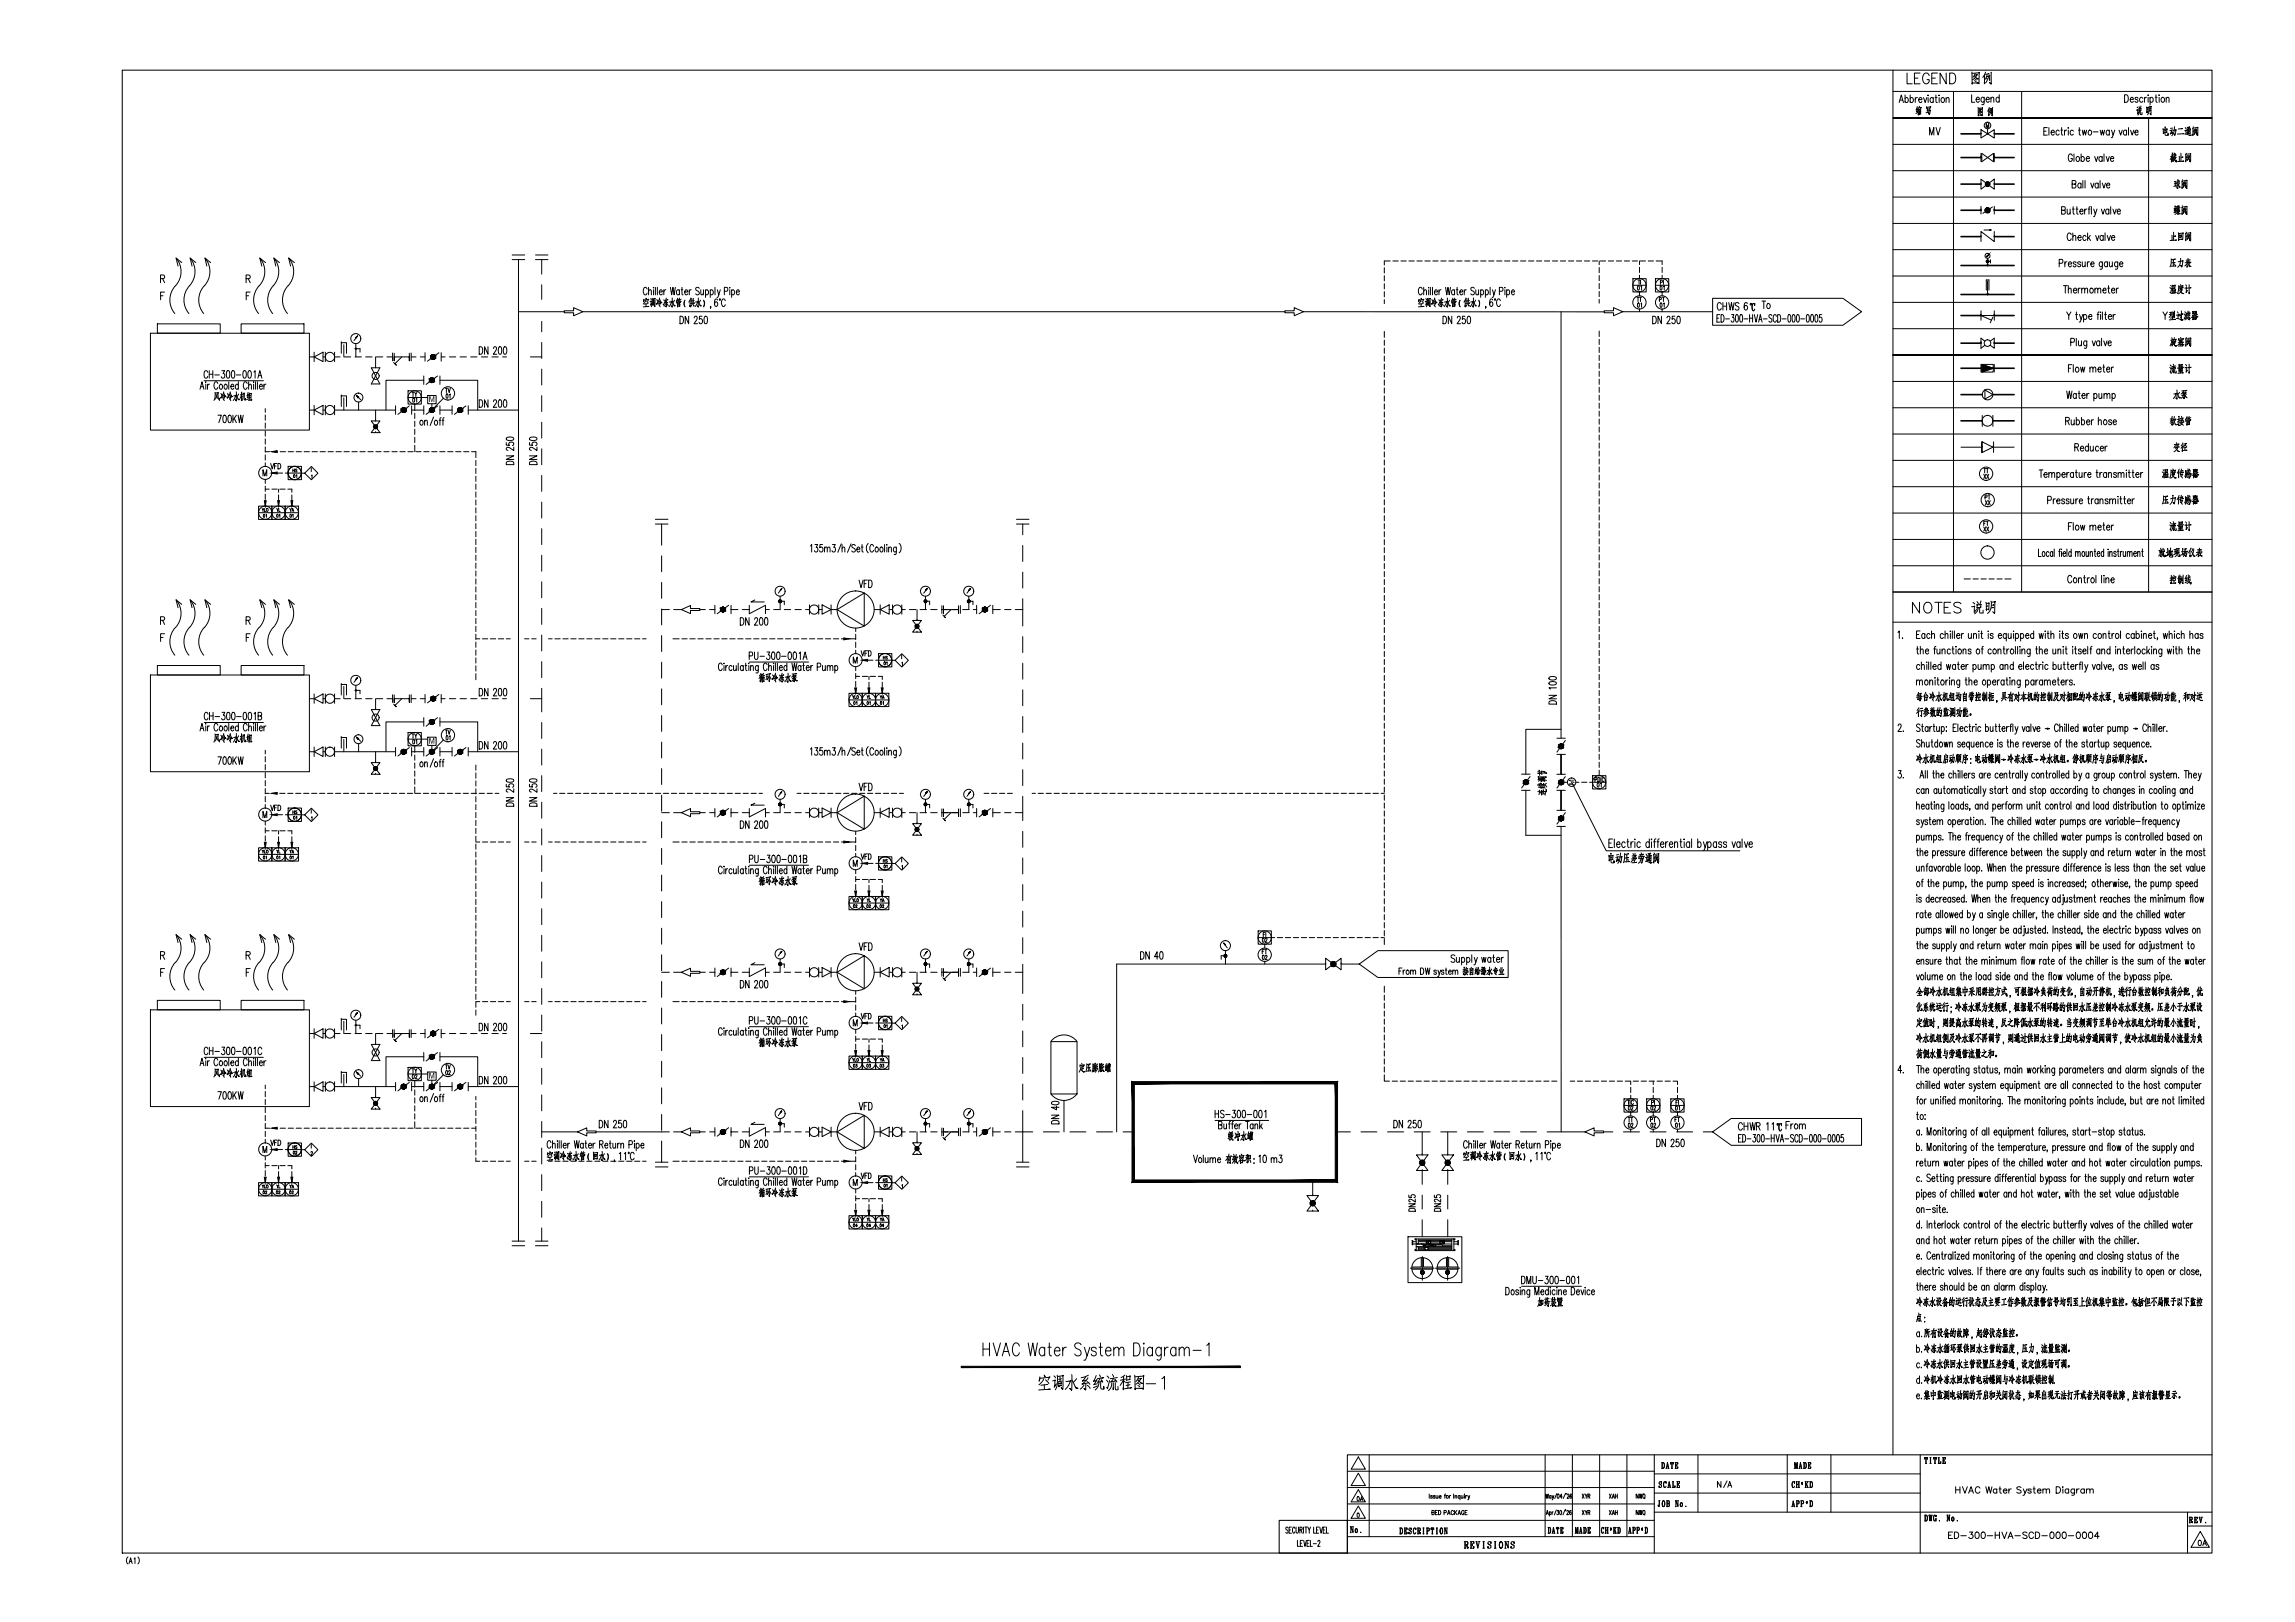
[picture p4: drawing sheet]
<svg xmlns="http://www.w3.org/2000/svg" width="841mm" height="594mm" viewBox="0 0 841 594" stroke-linecap="round" stroke-linejoin="round" font-family="sans-serif">
<g fill="none" stroke="#000" stroke-width=".37">
<path d="M187.7 93.4h4.6M187.7 95.1h4.6M190 95.1v359.5M190 114.2h16.8M213.6 114.2h257.2M477.7 114.2h110.2M572.1 114.2v156.2M594.7 114.2h32.9M155.3 139.3h-13.9v10.9M155.3 137.7v3.1M160.3 137.7l-4.2 3.1M161.2 139.3h13.9v10.9"/>
<path d="M161.2 137.7v3.1M113.4 150.2h1.7M115.1 150.2l3.3-1.7v3.4zM115.1 148.5v3.4M118.4 150.2h.8M119.2 148.5v3.4M122.6 148.5v3.4M122.6 150.2h22.4M125.1 145h.1M125.1 148.9v-3.9h1.9v3.9M126 145.7v4.5M130.7 144.9l.7 .5-.2 .3-.5-.8 1.5 1.5"/>
<path d="M131.4 147.3v2.9M137.6 150.2v4M145 148.6v3.2M147.1 150.2h1.7M150 148.7l-4.2 3.1M150.8 148.6v3.2M150.8 150.2h4.5M155.3 148.6v3.2M156.7 144.9h3.1v3h-3.1zM158.3 147.9v2.3M160.4 148.7l-4.3 3.1M161.2 148.6v3.2"/>
<path d="M161.2 150.2h4.5M165.7 148.6v3.2M167.8 150.2h1.7M170.7 148.7l-4.2 3.1M171.6 148.6v3.2M171.6 150.2h18.4M113.4 275.3h1.7M115.1 275.3l3.3-1.7v3.5zM115.1 273.6v3.5M118.4 275.3h.8M119.2 273.6v3.5M122.6 275.3h22.4"/>
<path d="M122.6 273.6v3.5M125.1 270.1h.1M125.1 274v-3.9h1.9v3.9M126 270.8v4.5M130.7 270l.7 .6-.2 .2-.5-.8 1.5 1.5M131.4 272.4v2.9M137.6 275.3v4M145 273.8v3.1M147.1 275.3h1.7M150 273.8l-4.2 3.1M150.8 275.3h4.5M150.8 273.8v3.1"/>
<path d="M155.3 264.4h-13.9v10.9M155.3 262.8v3.2M155.3 273.8v3.1M156.7 270h3.1v3h-3.1zM158.3 273v2.3M160.3 262.9l-4.2 3.1M160.4 273.8l-4.3 3.1M161.2 264.4h13.9v10.9M161.2 275.3h4.5M161.2 262.8v3.2M161.2 273.8v3.1M165.7 273.8v3.1"/>
<path d="M167.8 275.3h1.7M170.7 273.8l-4.2 3.1M171.6 275.3h18.4M171.6 273.8v3.1M570.5 276.3h3.1M570.5 270.4h3.1M572.1 274.2v-1.7v1.7M572.1 267.1h-12.9v16.4M572.1 272.5v1.7M572.1 276.3v7.3M573.6 271.2l-3.1 4.3M557.6 289.5h3.1"/>
<path d="M557.6 283.5h3.1M559.2 289.5v16.4h12.9M560.7 284.4l-3.1 4.2M570.5 289.5h3.1M570.5 283.6h3.1M570.5 296.8h3.1M572.1 285.7v1.7M572.1 289.5v7.3M572.1 298.9v1.7M572.1 286.5h2.3M573.6 297.6l-3.1 4.2M573.6 284.4l-3.1 4.2"/>
<path d="M570.5 302.7h3.1M572.1 302.7v111.9M113.4 398h1.7M115.1 398l3.3-1.8v3.5zM115.1 396.2v3.5M118.4 398h.8M119.2 396.2v3.5M122.6 396.2v3.5M122.6 398h22.4M125.1 392.8h.1M125.1 396.7v-3.9h1.9v3.9M126 393.5v4.5"/>
<path d="M130.7 392.7l.7 .5-.2 .2-.5-.7 1.5 1.5M131.4 395.1v2.9M137.6 398v4M145 396.5v3M147.1 398h1.7M150 396.5l-4.2 3M150.8 396.5v3M150.8 398h4.5M155.3 387.1h-13.9v10.9M155.3 385.5v3.1M155.3 396.5v3M156.7 392.6h3.1v3h-3.1z"/>
<path d="M158.3 395.6v2.4M160.3 385.5l-4.2 3.1M160.4 396.5l-4.3 3M161.2 387.1h13.9v10.9M161.2 385.5v3.1M161.2 396.5v3M161.2 398h4.5M165.7 396.5v3M167.8 398h1.7M170.7 396.5l-4.2 3M171.6 396.5v3M171.6 398h18.4"/>
<path d="M187.7 454.6h4.6M187.7 456.3h4.6"/>
<circle cx="158.2" cy="139.3" r=".87"/>
<circle cx="120.9" cy="150.2" r="1.67"/>
<circle cx="131.4" cy="145.6" r="1.63"/>
<circle cx="147.9" cy="150.2" r=".87"/>
<circle cx="158.2" cy="150.2" r=".87"/>
<circle cx="168.6" cy="150.2" r=".87"/>
<circle cx="120.9" cy="275.3" r="1.67"/>
<circle cx="131.4" cy="270.7" r="1.63"/>
<circle cx="147.9" cy="275.3" r=".87"/>
<circle cx="158.2" cy="275.3" r=".87"/>
<circle cx="158.2" cy="264.4" r=".87"/>
<circle cx="168.6" cy="275.3" r=".87"/>
<circle cx="572" cy="273.3" r=".87"/>
<circle cx="559.1" cy="286.5" r=".87"/>
<circle cx="572" cy="286.5" r=".87"/>
<circle cx="572" cy="299.7" r=".87"/>
<circle cx="575.9" cy="286.5" r="1.55"/>
<circle cx="120.9" cy="398" r="1.67"/>
<circle cx="131.4" cy="393.4" r="1.63"/>
<circle cx="147.9" cy="398" r=".87"/>
<circle cx="158.2" cy="398" r=".87"/>
<circle cx="158.2" cy="387" r=".87"/>
<circle cx="168.6" cy="398" r=".87"/>
</g>
<g fill="none" stroke="#000" stroke-width=".37">
<path d="M196.2 93.4h4.6M196.2 95.1h4.6M198.5 95.1v5.3M198.5 104.3v5.3M198.5 117.7v3.8M113.4 130.7h1.7M115.1 130.7l3.3-1.7v3.5zM115.1 129v3.5M118.4 130.7h.8M119.2 129v3.5M122.6 129v3.5M122.6 130.7h2"/>
<path d="M125.1 125.5h.1M125.1 129.4v-3.9h1.9v3.9M126 126.3v4.4M126.2 130.7h2.3M130.1 130.7h2.4M130.2 127.5h.4v.4h-.4zM130.4 125.9v4.8M130.4 127.7h1.5v1.3M131 123l-1.3 1.8M134 130.7h2.4M136.1 134.7h3.1l-3.1 5.9h3.1zM137.6 130.7v4"/>
<path d="M137.9 130.7h2.4M141.8 130.7h2.1M143.9 129.3v2.9M144.5 129.4v2.7v-1.4h5.5v1.4v-2.7M147.2 130.7l-2.5 2.5 .5 .5-1-.9M150.7 129.3v2.9M150.7 130.7h1.8M154 130.7h1.8M155.8 129.2v3.1M160.8 129.2l-4.2 3.1M161.7 129.2v3.1M161.7 130.7h1.4"/>
<path d="M164.7 130.7h2.3M168.6 130.7h2.3M172.5 130.7h2.3M176.4 130.7h2.3M180.3 130.7h2.3M184.2 130.7h1.4M194.4 130.7h4.1M198.5 125.4v5.9M198.5 135.2v5.8M198.5 144.9v5.8M198.5 154.6v5.9M198.5 164.4v5.8"/>
<path d="M198.5 174.1v5.9M198.5 183.9v5.8M198.5 193.6v5.9M240.2 190.2h4.6M240.2 191.9h4.6M242.5 191.9v7.8M372.5 190.2h4.6M372.5 191.9h4.6M374.8 191.9v4M374.8 199.8v5.9M198.5 203.4v5.8M198.5 213.1v5.8"/>
<path d="M242.5 203.6v5.8M242.5 213.3v5.9M276.6 219.8l-1.4 .7h4.8M285.9 218.4v4.9M286.5 215.5l-1.3 1.8M339.1 218.4v4.9M339.8 215.5l-1.3 1.8M355 218.4v4.9M355.7 215.5l-1.4 1.8M374.8 209.6v5.8M374.8 219.3v10M198.5 222.8v5.9"/>
<path d="M198.5 232.6v5.8M242.5 223.1v5.8M242.5 232.8v5.8M242.5 223.3h2.8M246.9 223.3h2.8M256.5 223.3h2M260 223.3h2M262 221.7v3.1M267 221.7l-4.2 3.1M267.9 221.7v3.1M268.1 223.3h2.3M272 223.3h2.6"/>
<path d="M274.6 221.7v3.1l5.9-3.1v3.1M280.5 223.3h1.5M283.5 223.3h2.3M285.9 220.2h1.5v1.3M287.4 223.3h2.3M291.3 223.3h2.3M295.2 223.3h1.4M296.6 221.5v3.5M300 221.5v3.5M300 223.3h1.3M301.3 221.5l3.3 1.8-3.3 1.7zM304.6 221.5v3.5"/>
<path d="M304.6 223.3h2.2M320.4 223.3h2.2M322.6 223.3l3.3-1.8v3.5zM322.6 221.5v3.5M325.9 223.3h1.2M327.1 221.5v3.5M330.5 221.5v3.5M330.5 223.3h1.2M333.3 223.3h2.3M336.1 223.3v3.9M337.2 223.3h2.3M339.1 220.2h1.6v1.3"/>
<path d="M341.1 223.3h2.3M345 223.3h2.3M345.2 221.8v2.9M345.8 221.9v2.7v-1.3h5.5v1.3v-2.7M348.5 223.3l-2.5 2.5 .5 .4-1-.9M348.9 223.3h2.3M351.9 221.8v2.9M352.8 223.3h2.3M355 220.2h1.5v1.3M356.7 223.3h1.2M357.9 221.7v3.1M363 221.7l-4.2 3.1"/>
<path d="M363.8 221.7v3.1M363.8 223.3h2.8M368.1 223.3h2.4M372 223.3h2.8M374.8 233.2v5.8M113.4 255.9h1.7M115.1 255.9l3.3-1.7v3.4zM115.1 254.2v3.4M118.4 255.9h.8M119.2 254.2v3.4M122.6 254.2v3.4M122.6 255.9h2"/>
<path d="M125.1 250.7h.1M125.1 254.6v-3.9h1.9v3.9M126 251.4v4.5M126.2 255.9h2.3M130.1 255.9h2.4M130.2 252.7h.4v.3h-.4zM130.4 252.9h1.5v1.2M130.4 251v4.9M131 248.2l-1.3 1.7M134 255.9h2.4M136.1 259.9h3.1l-3.1 5.9h3.1zM137.6 255.9v4"/>
<path d="M137.9 255.9h2.4M141.8 255.9h2.1M143.9 254.5v2.8M144.5 254.5v2.8v-1.4h5.5v1.4v-2.8M147.2 255.9l-2.5 2.5 .5 .5-1-1M150.7 255.9h1.8M150.7 254.5v2.8M154 255.9h1.8M155.8 254.3v3.1M160.8 254.3l-4.2 3.1M161.7 255.9h1.4M161.7 254.3v3.1"/>
<path d="M164.7 255.9h2.3M168.6 255.9h2.3M172.5 255.9h2.3M176.4 255.9h2.3M180.3 255.9h2.3M184.2 255.9h1.4M194.4 255.9h4.1M198.5 252.1v8.6M198.5 242.3v5.9M242.5 242.5v5.9M242.5 252.3v5.8M374.8 242.9v5.9"/>
<path d="M374.8 252.6v5.9M198.5 264.6v5.9M198.5 274.4v5.8M242.5 262v5.9M242.5 271.8v5.8M374.8 262.4v5.9M374.8 272.2v5.8M198.5 284.1v5.8M198.5 293.8v5.9M242.5 297.6h2.8M242.5 281.5v5.9M242.5 291.3v5.8"/>
<path d="M246.9 297.6h2.8M256.5 297.6h2M260 297.6h2M262 296.1v3.1M267 296.1l-4.2 3.1M267.9 296.1v3.1M268.1 297.6h2.3M272 297.6h2.6M274.6 296.1v3.1l5.9-3.1v3.1M276.6 294.2l-1.4 .7h4.8M280.5 297.6h1.5M283.5 297.6h2.3"/>
<path d="M285.9 294.6h1.5v1.3M285.9 292.8v4.8M286.5 289.9l-1.3 1.8M287.4 297.6h2.3M291.3 297.6h2.3M295.2 297.6h1.4M296.6 296v3.4M300 297.6h1.3M300 296v3.4M301.3 296l3.3 1.6-3.3 1.8zM304.6 297.6h2.2M304.6 296v3.4"/>
<path d="M320.4 297.6h2.2M322.6 297.6l3.3-1.6v3.4zM322.6 296v3.4M325.9 297.6h1.2M327.1 296v3.4M330.5 297.6h1.2M330.5 296v3.4M333.3 297.6h2.3M336.1 297.6v4.1M337.2 297.6h2.3M339.1 294.6h1.6v1.3M339.1 292.8v4.8"/>
<path d="M339.8 289.9l-1.3 1.8M341.1 297.6h2.3M345 297.6h2.3M345.2 296.2v2.9M345.8 296.3v2.7v-1.4h5.5v1.4v-2.7M348.5 297.6l-2.5 2.5 .5 .6-1-1M348.9 297.6h2.3M351.9 296.2v2.9M352.8 297.6h2.3M355 294.6h1.5v1.3M355 292.8v4.8M355.7 289.9l-1.4 1.8"/>
<path d="M356.7 297.6h1.2M357.9 296.1v3.1M363 296.1l-4.2 3.1M363.8 297.6h2.8M363.8 296.1v3.1M368.1 297.6h2.4M372 297.6h2.8M374.8 291.6v9M374.8 281.9v5.8M198.5 303.6v5.9M198.5 313.4v5.8M242.5 301v5.8"/>
<path d="M242.5 310.7v5.9M374.8 304.5v5.8M374.8 314.2v5.9M198.5 323.1v5.8M198.5 332.8v5.9M242.5 320.5v5.8M242.5 330.2v5.9M242.5 340v5.8M374.8 324v5.8M374.8 333.7v5.9M198.5 342.6v5.8M198.5 352.3v5.8"/>
<path d="M242.5 349.7v5.9M242.5 359.5v5.8M242.5 356.1h2.8M246.9 356.1h2.8M256.5 356.1h2M260 356.1h2M262 354.5v3.2M267 354.6l-4.2 3.1M267.9 354.5v3.2M268.1 356.1h2.3M272 356.1h2.6M274.6 354.5v3.2l5.9-3.2v3.2"/>
<path d="M276.6 352.6l-1.4 .8h4.8M280.5 356.1h1.5M283.5 356.1h2.3M285.9 351.2v4.9M285.9 353.1h1.5v1.3M286.5 348.4l-1.3 1.7M287.4 356.1h2.3M291.3 356.1h2.3M295.2 356.1h1.4M296.6 354.4v3.4M300 354.4v3.4M300 356.1h1.3"/>
<path d="M301.3 354.4l3.3 1.7-3.3 1.7zM304.6 354.4v3.4M304.6 356.1h2.2M320.4 356.1h2.2M322.6 356.1l3.3-1.7v3.4zM322.6 354.4v3.4M325.9 356.1h1.2M327.1 354.4v3.4M330.5 354.4v3.4M330.5 356.1h1.2M333.3 356.1h2.3M336.1 356.1v4"/>
<path d="M337.2 356.1h2.3M339.1 351.2v4.9M339.1 353.1h1.6v1.3M339.8 348.4l-1.3 1.7M341.1 356.1h2.3M345 356.1h2.3M345.2 354.7v2.8M345.8 354.8v2.7v-1.4h5.5v1.4v-2.7M348.5 356.1l-2.5 2.5 .5 .5-1-1M348.9 356.1h2.3M351.9 354.7v2.8M352.8 356.1h2.3"/>
<path d="M355 351.2v4.9M355 353.1h1.5v1.3M355.7 348.4l-1.4 1.7M356.7 356.1h1.2M357.9 354.5v3.2M363 354.6l-4.2 3.1M363.8 354.5v3.2M363.8 356.1h2.8M368.1 356.1h2.4M372 356.1h2.8M374.8 353.2v10.7M374.8 343.5v5.8"/>
<path d="M113.4 378.5h1.7M115.1 378.5l3.3-1.7v3.5zM115.1 376.8v3.5M118.4 378.5h.8M119.2 376.8v3.5M122.6 376.8v3.5M122.6 378.5h2M125.1 373.3h.1M125.1 377.2v-3.9h1.9v3.9M126 374.1v4.4M126.2 378.5h2.3M130.1 378.5h2.4"/>
<path d="M130.2 375.3h.4v.4h-.4zM130.4 373.7v4.8M130.4 375.5h1.5v1.3M131 370.8l-1.3 1.8M134 378.5h2.4M137.6 378.5v4M137.9 378.5h2.4M141.8 378.5h2.1M143.9 377.1v2.9M144.5 377.1v2.8v-1.4h5.5v1.4v-2.8M147.2 378.5l-2.5 2.5 .5 .5-1-.9M150.7 377.1v2.9"/>
<path d="M150.7 378.5h1.8M154 378.5h1.8M155.8 377v3.1M160.8 377l-4.2 3.1M161.7 377v3.1M161.7 378.5h1.4M164.7 378.5h2.3M168.6 378.5h2.3M172.5 378.5h2.3M176.4 378.5h2.3M180.3 378.5h2.3M184.2 378.5h1.4"/>
<path d="M194.4 378.5h4.1M198.5 362v5.9M198.5 371.8v5.9M242.5 369.2v5.8M242.5 378.9v5.9M374.8 367.8v5.9M374.8 377.6v5.8M136.1 382.5h3.1l-3.1 6h3.1zM198.5 381.6v5.8M198.5 391.3v5.8M242.5 388.7v5.8M242.5 398.4v5.9"/>
<path d="M374.8 387.3v5.8M374.8 397v5.9M198.5 401v5.9M198.5 410.8v5.8M198.5 414.6h13.1M218.5 414.6h26.8M242.5 408.2v5.8M242.5 417.9v7.8M246.9 414.6h2.8M256.5 414.6h2M260 414.6h2M262 413v3.1"/>
<path d="M267 413l-4.2 3.1M267.9 413v3.1M268.1 414.6h2.3M272 414.6h2.6M274.6 413v3.1l5.9-3.1v3.1M276.6 411.1l-1.4 .7h4.8M280.5 414.6h1.5M283.5 414.6h2.3M285.9 409.7v4.9M285.9 411.6h1.5v1.2M286.5 406.9l-1.3 1.7M287.4 414.6h2.3"/>
<path d="M291.3 414.6h2.3M295.2 414.6h1.4M296.6 412.8v3.5M300 412.8v3.5M300 414.6h1.3M301.3 412.8l3.3 1.8-3.3 1.7zM304.6 412.8v3.5M304.6 414.6h2.2M320.4 414.6h2.2M322.6 414.6l3.3-1.8v3.5zM322.6 412.8v3.5M325.9 414.6h1.2"/>
<path d="M327.1 412.8v3.5M330.5 412.8v3.5M330.5 414.6h1.2M333.3 414.6h2.3M336.1 414.6v3.9M337.2 414.6h2.3M339.1 409.7v4.9M339.1 411.6h1.6v1.2M339.8 406.9l-1.3 1.7M341.1 414.6h2.3M345 414.6h2.3M345.2 413.1v2.9"/>
<path d="M345.8 413.2v2.8v-1.4h5.5v1.4v-2.8M348.5 414.6l-2.5 2.5 .5 .4-1-.9M348.9 414.6h2.3M351.9 413.1v2.9M352.8 414.6h2.3M355 409.7v4.9M355 411.6h1.5v1.2M355.7 406.9l-1.4 1.7M356.7 414.6h1.2M357.9 413v3.1M363 413l-4.2 3.1M363.8 413v3.1"/>
<path d="M363.8 414.6h2.8M368.1 414.6h2.4M372 414.6h6.5M374.8 406.8v18.9M382.4 414.6h5.8M392.1 414.6h5.8M401.8 414.6h5.9M411.6 414.6h3.7M489.7 414.6h5.1M498.7 414.6h5.9M508.5 414.6h5.9M518.3 414.6h5.8"/>
<path d="M521.2 414.6v8.4M528 414.6h5.8M530.5 414.6v8.4M537.7 414.6h5.9M547.5 414.6h5.8M557.2 414.6h5.8M566.9 414.6h13.9M587.6 414.6h3.4M594.9 414.6h5.9M604.7 414.6h5.8M614.4 414.6h5.9M624.2 414.6h3.4"/>
<path d="M198.5 420.5v5.8M198.5 430.2v5.9M240.2 425.7h4.6M240.2 427.4h4.6M372.5 425.7h4.6M372.5 427.4h4.6M481 432.6v5.3M521.2 428.7v5.1M521.2 437.7v5.1M530.5 428.7v5.1M530.5 437.7v5.1M196.2 454.6h4.6"/>
<path d="M196.2 456.3h4.6M198.5 440v5.9M198.5 449.7v4.9M521.2 446.7v6.3M530.5 446.7v6.3"/>
<circle cx="120.9" cy="130.7" r="1.71"/>
<circle cx="130.4" cy="124" r="1.85"/>
<circle cx="137.7" cy="137.7" r="1.3"/>
<circle cx="158.7" cy="130.8" r=".86"/>
<circle cx="285.9" cy="216.5" r="1.83"/>
<circle cx="339.1" cy="216.5" r="1.83"/>
<circle cx="355" cy="216.5" r="1.83"/>
<circle cx="264.9" cy="223.2" r=".85"/>
<circle cx="298.3" cy="223.3" r="1.68"/>
<circle cx="328.8" cy="223.3" r="1.69"/>
<circle cx="360.9" cy="223.3" r=".86"/>
<circle cx="120.9" cy="255.9" r="1.7"/>
<circle cx="130.4" cy="249.2" r="1.83"/>
<circle cx="158.7" cy="255.9" r=".86"/>
<circle cx="137.7" cy="262.8" r="1.3"/>
<circle cx="264.9" cy="297.7" r=".85"/>
<circle cx="285.9" cy="290.9" r="1.85"/>
<circle cx="298.3" cy="297.7" r="1.69"/>
<circle cx="328.8" cy="297.7" r="1.7"/>
<circle cx="339.1" cy="290.9" r="1.84"/>
<circle cx="355" cy="290.9" r="1.85"/>
<circle cx="360.9" cy="297.7" r=".86"/>
<circle cx="264.9" cy="356.1" r=".85"/>
<circle cx="285.9" cy="349.4" r="1.85"/>
<circle cx="298.3" cy="356.1" r="1.69"/>
<circle cx="328.8" cy="356.1" r="1.7"/>
<circle cx="339.1" cy="349.4" r="1.84"/>
<circle cx="355" cy="349.4" r="1.85"/>
<circle cx="360.9" cy="356.1" r=".86"/>
<circle cx="120.9" cy="378.5" r="1.7"/>
<circle cx="130.4" cy="371.8" r="1.83"/>
<circle cx="158.7" cy="378.5" r=".86"/>
<circle cx="137.7" cy="385.5" r="1.3"/>
<circle cx="264.9" cy="414.6" r=".84"/>
<circle cx="285.9" cy="407.9" r="1.85"/>
<circle cx="298.3" cy="414.6" r="1.68"/>
<circle cx="328.8" cy="414.6" r="1.69"/>
<circle cx="339.1" cy="407.9" r="1.84"/>
<circle cx="355" cy="407.9" r="1.85"/>
<circle cx="360.9" cy="414.6" r=".85"/>
</g>
<g fill="none" stroke="#000" stroke-width=".37">
<path d="M64.5 94.5a7.7 7.7 0 0 1-.2 10.2M66.6 96.2l-2.1-1.7 .7 3M69.7 94.5a7.7 7.7 0 0 1-.3 10.2M71.7 96.2l-2-1.7 .7 3M75.1 94.5a7.7 7.7 0 0 1-.2 10.2M77.2 96.2l-2.1-1.7 .7 3M95.2 94.5a7.7 7.7 0 0 1-.2 10.2M97.3 96.2l-2.1-1.7 .7 3M100.3 94.5a7.7 7.7 0 0 1-.2 10.2M102.4 96.2l-2-1.7 .7 3M105.8 94.5a7.7 7.7 0 0 1-.2 10.2M107.9 96.2l-2.1-1.7 .7 3"/>
<path d="M57.7 118.6h23v3.4h-23zM64.3 104.7a7.7 7.7 0 0 0-.2 10.1M69.4 104.7a7.7 7.7 0 0 0-.2 10.1M74.9 104.7a7.7 7.7 0 0 0-.3 10.1M88.4 118.6h23v3.4h-23zM95 104.7a7.7 7.7 0 0 0-.2 10.1M100.1 104.7a7.7 7.7 0 0 0-.2 10.1M105.6 104.7a7.7 7.7 0 0 0-.3 10.1M55.1 122h58.3v35.5h-58.3zM64.5 219.7a7.7 7.7 0 0 1-.2 10.2M69.7 219.7a7.7 7.7 0 0 1-.3 10.2M75.1 219.7a7.7 7.7 0 0 1-.2 10.2"/>
<path d="M95.2 219.7a7.7 7.7 0 0 1-.2 10.2M100.3 219.7a7.7 7.7 0 0 1-.2 10.2M105.8 219.7a7.7 7.7 0 0 1-.2 10.2M64.3 229.8a7.7 7.7 0 0 0-.2 10.2M66.6 221.4l-2.1-1.7 .7 2.9M69.4 229.8a7.7 7.7 0 0 0-.2 10.2M71.7 221.4l-2-1.7 .7 2.9M74.9 229.8a7.7 7.7 0 0 0-.3 10.2M77.2 221.4l-2.1-1.7 .7 2.9M95 229.8a7.7 7.7 0 0 0-.2 10.2M97.3 221.4l-2.1-1.7 .7 2.9M100.1 229.8a7.7 7.7 0 0 0-.2 10.2"/>
<path d="M102.4 221.4l-2-1.7 .7 2.9M105.6 229.8a7.7 7.7 0 0 0-.3 10.2M107.9 221.4l-2.1-1.7 .7 2.9M306.8 223.3l9.9-6.1v12.1zM55.1 247.2h58.3v35.5h-58.3zM57.7 243.8h23v3.4h-23zM88.4 243.8h23v3.4h-23zM306.8 297.6l9.9-6v12.1zM64.3 352.4a7.7 7.7 0 0 0-.2 10.2M64.5 342.3a7.7 7.7 0 0 1-.2 10.2M66.6 344l-2.1-1.7 .7 2.9M69.4 352.4a7.7 7.7 0 0 0-.2 10.2"/>
<path d="M69.7 342.3a7.7 7.7 0 0 1-.3 10.2M71.7 344l-2-1.7 .7 2.9M74.9 352.4a7.7 7.7 0 0 0-.3 10.2M75.1 342.3a7.7 7.7 0 0 1-.2 10.2M77.2 344l-2.1-1.7 .7 2.9M95 352.4a7.7 7.7 0 0 0-.2 10.2M95.2 342.3a7.7 7.7 0 0 1-.2 10.2M97.3 344l-2.1-1.7 .7 2.9M100.1 352.4a7.7 7.7 0 0 0-.2 10.2M100.3 342.3a7.7 7.7 0 0 1-.2 10.2M102.4 344l-2-1.7 .7 2.9M105.6 352.4a7.7 7.7 0 0 0-.3 10.2"/>
<path d="M105.8 342.3a7.7 7.7 0 0 1-.2 10.2M107.9 344l-2.1-1.7 .7 2.9M306.8 356.1l9.9-6v12.1zM55.1 369.9h58.3v35.4h-58.3zM57.7 366.4h23v3.5h-23zM88.4 366.4h23v3.5h-23zM306.8 414.6l9.9-6.1v12.1z"/>
<circle cx="313.6" cy="223.2" r="6.8"/>
<circle cx="313.6" cy="297.6" r="6.8"/>
<circle cx="313.6" cy="356.1" r="6.8"/>
<circle cx="313.6" cy="414.5" r="6.8"/>
</g>
<g fill="#000" stroke="#000" stroke-width=".37">
<path d="M158.6 131.6h.3zM158.6 129.9h.2zM264.8 224.1h.3zM264.8 222.4h.2zM360.7 224.1h.4zM360.8 222.4h.2zM158.6 256.7h.3zM158.6 255.1h.2zM264.8 298.5h.3zM264.8 296.8h.2zM360.7 298.5h.4zM360.8 296.8h.2z"/>
<path d="M264.8 357h.3zM264.8 355.3h.2zM360.7 357h.4zM360.8 355.3h.2zM158.6 379.3h.3zM158.6 377.7h.2zM264.8 415.4h.3zM264.8 413.7h.2zM360.7 415.4h.4zM360.8 413.7h.2z"/>
<path d="M131 123l-.5 .7zM130.4 123.6l.6-.6z"/>
<path d="M158.6 131.6h.2zM158.6 131.6h.2z"/>
<path d="M158.6 129.9h.3zM158.6 129.9h.3z"/>
<path d="M158.6 129.9h.4zM158.5 129.9h.5z"/>
<path d="M158.5 129.9l.6 .1zM158.4 130h.7z"/>
<path d="M158.5 131.5h.5zM158.5 131.5l.4 .1z"/>
<path d="M158.4 130h.7zM158.3 130h.8z"/>
<path d="M158.4 131.5h.7zM158.4 131.5h.6z"/>
<path d="M158.3 130h.9zM158.3 130h.9z"/>
<path d="M158.3 131.5h.8zM158.3 131.5h.8z"/>
<path d="M158.3 130l1 .1zM158.2 130.1h1.1z"/>
<path d="M158.3 131.4h.9zM158.3 131.4l.8 .1z"/>
<path d="M158.2 130.1h1.2zM158.2 130.1h1.2z"/>
<path d="M158.2 131.4h1.1zM158.2 131.4h1z"/>
<path d="M158.1 130.1l1.3 .1zM158.1 130.1l1.3 .1z"/>
<path d="M158.1 131.3h1.3zM158.1 131.3l1.2 .1z"/>
<path d="M158.1 130.2l1.3 .1zM158.1 130.2l1.3 .1z"/>
<path d="M158.1 131.3h1.3zM158.1 131.3h1.3z"/>
<path d="M158 130.3h1.5zM158 130.3h1.5z"/>
<path d="M158 131.2h1.4zM158 131.2l1.4 .1z"/>
<path d="M158 130.3l1.5 .1zM158 130.3l1.5 .1z"/>
<path d="M158 131.1h1.5zM158 131.1l1.4 .1z"/>
<path d="M158 130.4l1.6 .1zM158 130.4l1.6 .1z"/>
<path d="M158 131.1h1.5zM158 131.1h1.5z"/>
<path d="M157.9 130.5l1.7 .1zM157.9 130.5l1.7 .1z"/>
<path d="M157.9 130.6h1.7zM157.9 130.6h1.7z"/>
<path d="M157.9 130.9l1.7 .1zM157.9 130.9l1.7 .1z"/>
<path d="M157.9 131h1.7zM157.9 131l1.6 .1z"/>
<path d="M157.9 130.6l1.7 .1zM157.9 130.6l1.7 .1z"/>
<path d="M157.9 130.7l1.7 .1zM157.9 130.7l1.7 .1z"/>
<path d="M157.9 130.8h1.7zM157.9 130.8l1.7 .1z"/>
<path d="M285.6 219.8l.3 .4v-.5zM285.4 220l.2-.2 .3 .4zM285.4 220v.2h.5z"/>
<path d="M286.5 215.5l-.5 .7zM286.5 215.5l-.5 .7z"/>
<path d="M338.9 219.8l.2 .4v-.5zM338.9 219.8l.2 .4-.4-.2zM338.7 220l-.1 .2h.5z"/>
<path d="M339.8 215.5l-.6 .7zM339.2 216.2l.6-.7z"/>
<path d="M354.8 219.8l.2 .4v-.5zM354.6 220l.2-.2 .2 .4zM354.6 220l-.1 .2h.5z"/>
<path d="M355.7 215.5l-.6 .7zM355.1 216.2l.6-.7z"/>
<path d="M264.8 224.1h.2zM264.8 224.1h.2z"/>
<path d="M264.8 222.4h.3zM264.8 222.4h.3z"/>
<path d="M264.8 222.4l.4 .1zM264.6 222.5h.6z"/>
<path d="M264.6 222.5h.7zM264.6 222.5h.7z"/>
<path d="M264.6 224.1h.6zM264.6 224.1h.5z"/>
<path d="M264.6 222.5h.8zM264.5 222.5h.9z"/>
<path d="M264.6 224h.7zM264.6 224l.6 .1z"/>
<path d="M264.5 222.5h.9zM264.5 222.5h.9z"/>
<path d="M264.5 224h.9zM264.5 224h.8z"/>
<path d="M264.5 222.5l1 .1zM264.4 222.6h1.1z"/>
<path d="M264.5 223.9h.9zM264.5 223.9l.9 .1z"/>
<path d="M264.4 222.6l1.2 .1zM264.4 222.6l1.2 .1z"/>
<path d="M264.4 223.9h1.1zM264.4 223.9h1z"/>
<path d="M264.3 222.7h1.3zM264.3 222.7h1.3z"/>
<path d="M264.3 223.9h1.3zM264.3 223.9h1.2z"/>
<path d="M264.3 222.7l1.4 .1zM264.3 222.7l1.4 .1z"/>
<path d="M264.3 223.8h1.3zM264.3 223.8l1.3 .1z"/>
<path d="M264.2 222.8h1.5zM264.2 222.8h1.5z"/>
<path d="M264.2 223.7h1.5zM264.2 223.7l1.4 .1z"/>
<path d="M264.2 222.8l1.5 .1zM264.2 222.8l1.5 .1z"/>
<path d="M264.2 223.6h1.5zM264.2 223.6l1.5 .1z"/>
<path d="M264.1 222.9l1.6 .1zM264.1 222.9l1.6 .1z"/>
<path d="M264.1 223l1.7 .1zM264.1 223l1.7 .1z"/>
<path d="M264.1 223.5l1.6 .1zM264.1 223.5l1.6 .1z"/>
<path d="M264.1 223.6h1.6zM264.1 223.6h1.6z"/>
<path d="M264.1 223.1l1.7 .1zM264.1 223.1l1.7 .1z"/>
<path d="M264.1 223.2l1.7 .1zM264.1 223.2l1.7 .1z"/>
<path d="M264.1 223.3l1.7 .1zM264.1 223.3l1.7 .1z"/>
<path d="M264.1 223.4h1.7zM264.1 223.4h1.7z"/>
<path d="M264.1 223.4h1.7zM264.1 223.4l1.6 .1z"/>
<path d="M285.4 220.2v.3l.5-.3zM285.4 220.5l.5-.3-.3 .5zM285.9 220.2l-.3 .5h.3z"/>
<path d="M285.9 220.2v.5h.2zM285.9 220.2l.4 .3-.2 .2zM285.9 220.2l.4 .3 .1-.3z"/>
<path d="M285.9 220.2h.5l-.1-.2zM286.1 219.8l.2 .2-.4 .2zM285.9 219.7v.5l.2-.4z"/>
<path d="M338.6 220.2l.1 .3 .4-.3zM338.7 220.5l.4-.3-.2 .5zM339.1 220.2l-.2 .5h.2z"/>
<path d="M339.1 220.2v.5h.3zM339.1 220.2l.5 .3-.2 .2zM339.1 220.2l.5 .3 .1-.3z"/>
<path d="M339.1 220.2h.6l-.1-.2zM339.4 219.8l.2 .2-.5 .2zM339.1 219.7v.5l.3-.4z"/>
<path d="M354.5 220.2l.1 .3 .4-.3zM354.6 220.5l.4-.3-.2 .5zM355 220.2l-.2 .5h.2z"/>
<path d="M355 220.2v.5h.3zM355 220.2l.4 .3-.1 .2zM355 220.2l.4 .3 .1-.3z"/>
<path d="M355 220.2h.5l-.1-.2zM355.3 219.8l.1 .2-.4 .2zM355 219.7v.5l.3-.4z"/>
<path d="M360.7 224.1h.3zM360.8 224.1h.2z"/>
<path d="M360.8 222.4h.3zM360.7 222.4h.4z"/>
<path d="M360.7 222.4l.5 .1zM360.6 222.5h.6z"/>
<path d="M360.6 222.5h.6zM360.5 222.5h.7z"/>
<path d="M360.6 224.1h.6zM360.6 224.1h.5z"/>
<path d="M360.5 222.5h.8zM360.5 222.5h.8z"/>
<path d="M360.5 224h.7zM360.5 224l.7 .1z"/>
<path d="M360.5 222.5h.9zM360.4 222.5h1z"/>
<path d="M360.5 224h.8zM360.5 224h.7z"/>
<path d="M360.4 222.5l1.1 .1zM360.3 222.6h1.2z"/>
<path d="M360.4 223.9h1zM360.4 223.9l.9 .1z"/>
<path d="M360.3 222.6l1.2 .1zM360.3 222.6l1.2 .1z"/>
<path d="M360.3 223.9h1.2zM360.3 223.9h1.1z"/>
<path d="M360.3 222.7h1.2zM360.2 222.7h1.3z"/>
<path d="M360.3 223.9h1.2zM360.3 223.9h1.2z"/>
<path d="M360.2 222.7l1.4 .1zM360.2 222.7l1.4 .1z"/>
<path d="M360.2 223.8h1.3zM360.2 223.8l1.3 .1z"/>
<path d="M360.2 222.8h1.4zM360.2 222.8h1.4z"/>
<path d="M360.1 222.8l1.6 .1zM360.1 222.8l1.6 .1z"/>
<path d="M360.1 223.6l1.5 .1zM360.1 223.6l1.5 .1z"/>
<path d="M360.2 223.7h1.4zM360.2 223.7l1.3 .1z"/>
<path d="M360.1 222.9l1.6 .1zM360.1 222.9l1.6 .1z"/>
<path d="M360.1 223.6h1.6zM360.1 223.6h1.5z"/>
<path d="M360.1 223l1.6 .1zM360.1 223l1.6 .1z"/>
<path d="M360.1 223.1l1.7 .1zM360.1 223.1l1.7 .1z"/>
<path d="M360.1 223.4l1.6 .1zM360.1 223.4l1.6 .1z"/>
<path d="M360.1 223.5h1.6zM360.1 223.5l1.6 .1z"/>
<path d="M360.1 223.2l1.7 .1zM360.1 223.2l1.7 .1z"/>
<path d="M360.1 223.3l1.7 .1zM360.1 223.3l1.7 .1z"/>
<path d="M360.1 223.4h1.7zM360.1 223.4h1.6z"/>
<path d="M131 248.2l-.5 .6zM131 248.2l-.5 .6z"/>
<path d="M158.6 256.7l.2 .1zM158.6 256.8h.2z"/>
<path d="M158.6 255.1h.3zM158.6 255.1h.3z"/>
<path d="M158.6 255.1h.4zM158.5 255.1h.5z"/>
<path d="M158.5 255.1h.6zM158.4 255.1h.7z"/>
<path d="M158.5 256.7h.5zM158.5 256.7h.4z"/>
<path d="M158.4 255.1h.7zM158.3 255.1h.8z"/>
<path d="M158.4 256.7h.7zM158.4 256.7h.6z"/>
<path d="M158.3 255.1l.9 .1zM158.3 255.1l.9 .1z"/>
<path d="M158.3 256.6h.8zM158.3 256.6l.8 .1z"/>
<path d="M158.3 255.2h1zM158.2 255.2h1.1z"/>
<path d="M158.3 256.6h.9zM158.3 256.6h.8z"/>
<path d="M158.2 255.2l1.2 .1zM158.2 255.2l1.2 .1z"/>
<path d="M158.2 256.5h1.1zM158.2 256.5l1 .1z"/>
<path d="M158.1 255.3l1.3 .1zM158.1 255.3l1.3 .1z"/>
<path d="M158.1 256.5h1.3zM158.1 256.5h1.2z"/>
<path d="M158.1 255.4h1.3zM158.1 255.4h1.3z"/>
<path d="M158.1 256.4h1.3zM158.1 256.4l1.3 .1z"/>
<path d="M158 255.4l1.5 .1zM158 255.4l1.5 .1z"/>
<path d="M158 256.4h1.4zM158 256.4h1.4z"/>
<path d="M158 255.5l1.5 .1zM158 255.5l1.5 .1z"/>
<path d="M158 256.3h1.5zM158 256.3l1.4 .1z"/>
<path d="M158 255.6l1.6 .1zM158 255.6l1.6 .1z"/>
<path d="M158 256.2h1.5zM158 256.2l1.5 .1z"/>
<path d="M157.9 255.7h1.7zM157.9 255.7h1.7z"/>
<path d="M157.9 255.7l1.7 .1zM157.9 255.7l1.7 .1z"/>
<path d="M157.9 256l1.7 .1zM157.9 256l1.7 .1z"/>
<path d="M157.9 256.1h1.7zM157.9 256.1l1.6 .1z"/>
<path d="M157.9 255.8l1.7 .1zM157.9 255.8l1.7 .1z"/>
<path d="M157.9 255.9l1.7 .1zM157.9 255.9l1.7 .1z"/>
<path d="M157.9 256h1.7zM157.9 256h1.7z"/>
<path d="M264.8 298.5h.2zM264.8 298.5h.2z"/>
<path d="M264.8 296.8h.3zM264.8 296.8h.3z"/>
<path d="M264.8 296.8h.4zM264.6 296.8h.6z"/>
<path d="M264.6 296.8l.7 .1zM264.6 296.8l.7 .1z"/>
<path d="M264.6 298.5h.6zM264.6 298.5h.5z"/>
<path d="M264.6 296.9h.8zM264.5 296.9h.9z"/>
<path d="M264.6 298.5h.7zM264.6 298.5h.6z"/>
<path d="M264.5 296.9l.9 .1zM264.5 297h.9z"/>
<path d="M264.5 298.4h.9zM264.5 298.4l.8 .1z"/>
<path d="M264.5 297h1zM264.4 297h1.1z"/>
<path d="M264.5 298.4h.9zM264.5 298.4h.9z"/>
<path d="M264.4 297l1.2 .1zM264.4 297l1.2 .1z"/>
<path d="M264.4 298.3h1.1zM264.4 298.3l1 .1z"/>
<path d="M264.3 297.1h1.3zM264.3 297.1h1.3z"/>
<path d="M264.3 298.2h1.3zM264.3 298.2l1.2 .1z"/>
<path d="M264.3 297.1l1.4 .1zM264.3 297.1l1.4 .1z"/>
<path d="M264.3 298.2h1.3zM264.3 298.2h1.3z"/>
<path d="M264.2 297.2l1.5 .1zM264.2 297.2l1.5 .1z"/>
<path d="M264.2 298.1h1.5zM264.2 298.1l1.4 .1z"/>
<path d="M264.2 297.3h1.5zM264.2 297.3h1.5z"/>
<path d="M264.2 298.1h1.5zM264.2 298.1h1.5z"/>
<path d="M264.1 297.3l1.6 .1zM264.1 297.3l1.6 .1z"/>
<path d="M264.1 297.4l1.7 .1zM264.1 297.4l1.7 .1z"/>
<path d="M264.1 297.9l1.6 .1zM264.1 297.9l1.6 .1z"/>
<path d="M264.1 298h1.6zM264.1 298l1.6 .1z"/>
<path d="M264.1 297.5l1.7 .1zM264.1 297.5l1.7 .1z"/>
<path d="M264.1 297.6h1.7zM264.1 297.6h1.7z"/>
<path d="M264.1 297.6l1.7 .1zM264.1 297.6l1.7 .1z"/>
<path d="M264.1 297.7l1.7 .1zM264.1 297.7l1.7 .1z"/>
<path d="M264.1 297.8h1.7zM264.1 297.8l1.6 .1z"/>
<path d="M285.4 294.6v.3l.5-.3zM285.4 294.9l.5-.3-.3 .5zM285.9 294.6l-.3 .5h.3z"/>
<path d="M285.6 294.2l.3 .4v-.5zM285.6 294.2l.3 .4-.5-.2zM285.4 294.4v.2h.5z"/>
<path d="M285.9 294.6v.5h.2zM285.9 294.6l.4 .3-.2 .2zM285.9 294.6l.4 .3 .1-.3z"/>
<path d="M285.9 294.6h.5l-.1-.2zM286.1 294.2l.2 .2-.4 .2zM285.9 294.1v.5l.2-.4z"/>
<path d="M286.5 289.9l-.5 .7zM285.9 290.5l.6-.6z"/>
<path d="M338.6 294.6l.1 .3 .4-.3zM338.7 294.9l.4-.3-.2 .5zM339.1 294.6l-.2 .5h.2z"/>
<path d="M338.9 294.2l.2 .4v-.5zM338.9 294.2l.2 .4-.4-.2zM338.7 294.4l-.1 .2h.5z"/>
<path d="M339.1 294.6v.5h.3zM339.1 294.6l.5 .3-.2 .2zM339.1 294.6l.5 .3 .1-.3z"/>
<path d="M339.1 294.6h.6l-.1-.2zM339.4 294.2l.2 .2-.5 .2zM339.1 294.1v.5l.3-.4z"/>
<path d="M339.2 290.5l.6-.6zM339.2 290.5l.6-.6z"/>
<path d="M354.5 294.6l.1 .3 .4-.3zM354.6 294.9l.4-.3-.2 .5zM355 294.6l-.2 .5h.2z"/>
<path d="M354.8 294.2l.2 .4v-.5zM354.8 294.2l.2 .4-.4-.2zM354.6 294.4l-.1 .2h.5z"/>
<path d="M355 294.6v.5h.3zM355 294.6l.4 .3-.1 .2zM355 294.6l.4 .3 .1-.3z"/>
<path d="M355 294.6h.5l-.1-.2zM355.3 294.2l.1 .2-.4 .2zM355 294.1v.5l.3-.4z"/>
<path d="M355.1 290.5l.6-.6zM355.1 290.5l.6-.6z"/>
<path d="M360.7 298.5h.3zM360.8 298.5h.2z"/>
<path d="M360.8 296.8h.3zM360.7 296.8h.4z"/>
<path d="M360.7 296.8h.5zM360.6 296.8h.6z"/>
<path d="M360.6 296.8l.6 .1zM360.5 296.9h.7z"/>
<path d="M360.6 298.5h.6zM360.6 298.5h.5z"/>
<path d="M360.5 296.9h.8zM360.5 296.9h.8z"/>
<path d="M360.5 298.5h.7zM360.5 298.5h.7z"/>
<path d="M360.5 296.9l.9 .1zM360.4 297h1z"/>
<path d="M360.5 298.4h.8zM360.5 298.4l.7 .1z"/>
<path d="M360.4 297h1.1zM360.3 297h1.2z"/>
<path d="M360.4 298.4h1zM360.4 298.4h.9z"/>
<path d="M360.3 297l1.2 .1zM360.3 297l1.2 .1z"/>
<path d="M360.3 298.3h1.2zM360.3 298.3l1.1 .1z"/>
<path d="M360.3 297.1h1.2zM360.2 297.1h1.3z"/>
<path d="M360.3 298.2h1.2zM360.3 298.2l1.2 .1z"/>
<path d="M360.2 297.1l1.4 .1zM360.2 297.1l1.4 .1z"/>
<path d="M360.2 298.2h1.3zM360.2 298.2h1.3z"/>
<path d="M360.2 297.2l1.4 .1zM360.2 297.2l1.4 .1z"/>
<path d="M360.1 297.3h1.6zM360.1 297.3h1.6z"/>
<path d="M360.1 298.1h1.5zM360.1 298.1h1.5z"/>
<path d="M360.2 298.1h1.4zM360.2 298.1l1.3 .1z"/>
<path d="M360.1 297.3l1.6 .1zM360.1 297.3l1.6 .1z"/>
<path d="M360.1 298h1.6zM360.1 298l1.5 .1z"/>
<path d="M360.1 297.4l1.6 .1zM360.1 297.4l1.6 .1z"/>
<path d="M360.1 297.5l1.7 .1zM360.1 297.5l1.7 .1z"/>
<path d="M360.1 297.8l1.6 .1zM360.1 297.8l1.6 .1z"/>
<path d="M360.1 297.9h1.6zM360.1 297.9l1.6 .1z"/>
<path d="M360.1 297.6h1.7zM360.1 297.6h1.7z"/>
<path d="M360.1 297.6l1.7 .1zM360.1 297.6l1.7 .1z"/>
<path d="M360.1 297.7h1.7zM360.1 297.7l1.6 .1z"/>
<path d="M264.8 357h.2zM264.8 357h.2z"/>
<path d="M264.8 355.3h.3zM264.8 355.3h.3z"/>
<path d="M264.8 355.3h.4zM264.6 355.3h.6z"/>
<path d="M264.6 355.3h.7zM264.6 355.3h.7z"/>
<path d="M264.6 356.9h.6zM264.6 356.9l.5 .1z"/>
<path d="M264.6 355.3l.8 .1zM264.5 355.4h.9z"/>
<path d="M264.6 356.9h.7zM264.6 356.9h.6z"/>
<path d="M264.5 355.4h.9zM264.5 355.4h.9z"/>
<path d="M264.5 356.9h.9zM264.5 356.9h.8z"/>
<path d="M264.5 355.4l1 .1zM264.4 355.5h1.1z"/>
<path d="M264.5 356.8h.9zM264.5 356.8l.9 .1z"/>
<path d="M264.4 355.5h1.2zM264.4 355.5h1.2z"/>
<path d="M264.4 356.8h1.1zM264.4 356.8h1z"/>
<path d="M264.3 355.5l1.3 .1zM264.3 355.5l1.3 .1z"/>
<path d="M264.3 356.7h1.3zM264.3 356.7l1.2 .1z"/>
<path d="M264.3 355.6h1.4zM264.3 355.6h1.4z"/>
<path d="M264.3 356.7h1.3zM264.3 356.7h1.3z"/>
<path d="M264.2 355.6l1.5 .1zM264.2 355.6l1.5 .1z"/>
<path d="M264.2 356.6h1.5zM264.2 356.6l1.4 .1z"/>
<path d="M264.2 355.7l1.5 .1zM264.2 355.7l1.5 .1z"/>
<path d="M264.2 356.5h1.5zM264.2 356.5l1.5 .1z"/>
<path d="M264.1 355.8l1.6 .1zM264.1 355.8l1.6 .1z"/>
<path d="M264.1 355.9l1.7 .1zM264.1 355.9l1.7 .1z"/>
<path d="M264.1 356.4h1.6zM264.1 356.4h1.6z"/>
<path d="M264.1 356.4h1.6zM264.1 356.4l1.6 .1z"/>
<path d="M264.1 356h1.7zM264.1 356h1.7z"/>
<path d="M264.1 356l1.7 .1zM264.1 356l1.7 .1z"/>
<path d="M264.1 356.1l1.7 .1zM264.1 356.1l1.7 .1z"/>
<path d="M264.1 356.2l1.7 .1zM264.1 356.2l1.7 .1z"/>
<path d="M264.1 356.3h1.7zM264.1 356.3l1.6 .1z"/>
<path d="M285.4 353.1v.3l.5-.3zM285.4 353.4l.5-.3-.3 .4zM285.9 353.1l-.3 .4 .3 .1z"/>
<path d="M285.6 352.6l.3 .5v-.5zM285.4 352.8l.2-.2 .3 .5zM285.4 352.8v.3h.5z"/>
<path d="M285.9 353.1v.5l.2-.1zM285.9 353.1l.4 .3-.2 .1zM285.9 353.1l.4 .3 .1-.3z"/>
<path d="M285.9 353.1h.5l-.1-.3zM286.1 352.6l.2 .2-.4 .3zM285.9 352.6v.5l.2-.5z"/>
<path d="M286.5 348.4l-.5 .7zM285.9 349l.6-.6z"/>
<path d="M338.6 353.1l.1 .3 .4-.3zM338.7 353.4l.4-.3-.2 .4zM339.1 353.1l-.2 .4 .2 .1z"/>
<path d="M338.9 352.6l.2 .5v-.5zM338.9 352.6l.2 .5-.4-.3zM338.7 352.8l-.1 .3h.5z"/>
<path d="M339.1 353.1v.5l.3-.1zM339.1 353.1l.5 .3-.2 .1zM339.1 353.1l.5 .3 .1-.3z"/>
<path d="M339.1 353.1h.6l-.1-.3zM339.4 352.6l.2 .2-.5 .3zM339.1 352.6v.5l.3-.5z"/>
<path d="M339.2 349l.6-.6zM339.2 349l.6-.6z"/>
<path d="M354.5 353.1l.1 .3 .4-.3zM354.6 353.4l.4-.3-.2 .4zM355 353.1l-.2 .4 .2 .1z"/>
<path d="M354.8 352.6l.2 .5v-.5zM354.8 352.6l.2 .5-.4-.3zM354.6 352.8l-.1 .3h.5z"/>
<path d="M355 353.1v.5l.3-.1zM355 353.1l.4 .3-.1 .1zM355 353.1l.4 .3 .1-.3z"/>
<path d="M355 353.1h.5l-.1-.3zM355.3 352.6l.1 .2-.4 .3zM355 352.6v.5l.3-.5z"/>
<path d="M355.1 349l.6-.6zM355.1 349l.6-.6z"/>
<path d="M360.7 357h.3zM360.8 357h.2z"/>
<path d="M360.8 355.3h.3zM360.7 355.3h.4z"/>
<path d="M360.7 355.3h.5zM360.6 355.3h.6z"/>
<path d="M360.6 355.3h.6zM360.5 355.3h.7z"/>
<path d="M360.6 356.9h.6zM360.6 356.9l.5 .1z"/>
<path d="M360.5 355.3l.8 .1zM360.5 355.3l.8 .1z"/>
<path d="M360.5 356.9h.7zM360.5 356.9h.7z"/>
<path d="M360.5 355.4h.9zM360.4 355.4h1z"/>
<path d="M360.5 356.9h.8zM360.5 356.9h.7z"/>
<path d="M360.4 355.4l1.1 .1zM360.3 355.5h1.2z"/>
<path d="M360.4 356.8h1zM360.4 356.8l.9 .1z"/>
<path d="M360.3 355.5h1.2zM360.3 355.5h1.2z"/>
<path d="M360.3 356.8h1.2zM360.3 356.8h1.1z"/>
<path d="M360.3 355.5l1.2 .1zM360.3 355.5l1.2 .1z"/>
<path d="M360.3 356.7h1.2zM360.3 356.7l1.2 .1z"/>
<path d="M360.2 355.6h1.4zM360.2 355.6h1.4z"/>
<path d="M360.2 356.7h1.3zM360.2 356.7h1.3z"/>
<path d="M360.2 355.6l1.4 .1zM360.2 355.6l1.4 .1z"/>
<path d="M360.1 355.7l1.6 .1zM360.1 355.7l1.6 .1z"/>
<path d="M360.1 356.5l1.5 .1zM360.1 356.5l1.5 .1z"/>
<path d="M360.2 356.6h1.4zM360.2 356.6l1.3 .1z"/>
<path d="M360.1 355.8l1.6 .1zM360.1 355.8l1.6 .1z"/>
<path d="M360.1 356.4h1.6zM360.1 356.4l1.5 .1z"/>
<path d="M360.1 355.9l1.6 .1zM360.1 355.9l1.6 .1z"/>
<path d="M360.1 356h1.7zM360.1 356h1.7z"/>
<path d="M360.1 356.3l1.6 .1zM360.1 356.3l1.6 .1z"/>
<path d="M360.1 356.4h1.6zM360.1 356.4h1.6z"/>
<path d="M360.1 356l1.7 .1zM360.1 356l1.7 .1z"/>
<path d="M360.1 356.1l1.7 .1zM360.1 356.1l1.7 .1z"/>
<path d="M360.1 356.2h1.7zM360.1 356.2l1.6 .1z"/>
<path d="M130.4 371.4l.6-.6zM130.4 371.4l.6-.6z"/>
<path d="M158.6 379.3l.2 .1zM158.6 379.4h.2z"/>
<path d="M158.6 377.7h.3zM158.6 377.7h.3z"/>
<path d="M158.6 377.7h.4zM158.5 377.7h.5z"/>
<path d="M158.5 377.7h.6zM158.4 377.7h.7z"/>
<path d="M158.5 379.3h.5zM158.5 379.3h.4z"/>
<path d="M158.4 377.7l.7 .1zM158.3 377.8h.8z"/>
<path d="M158.4 379.3h.7zM158.4 379.3h.6z"/>
<path d="M158.3 377.8h.9zM158.3 377.8h.9z"/>
<path d="M158.3 379.3h.8zM158.3 379.3h.8z"/>
<path d="M158.3 377.8l1 .1zM158.3 377.8l1 .1z"/>
<path d="M158.3 379.2h.9zM158.3 379.2l.8 .1z"/>
<path d="M158.2 377.9l1.2 .1zM158.2 377.9l1.2 .1z"/>
<path d="M158.2 379.2h1.1zM158.2 379.2h1z"/>
<path d="M158.1 378h1.3zM158.1 378h1.3z"/>
<path d="M158.1 379.1h1.3zM158.1 379.1l1.2 .1z"/>
<path d="M158.1 378l1.3 .1zM158.1 378l1.3 .1z"/>
<path d="M158.1 379.1h1.3zM158.1 379.1h1.3z"/>
<path d="M158 378.1l1.5 .1zM158 378.1l1.5 .1z"/>
<path d="M158 379h1.4zM158 379l1.4 .1z"/>
<path d="M158 378.2h1.5zM158 378.2h1.5z"/>
<path d="M158 378.9h1.5zM158 378.9l1.4 .1z"/>
<path d="M158 378.2l1.6 .1zM158 378.2l1.6 .1z"/>
<path d="M158 378.8h1.5zM158 378.8l1.5 .1z"/>
<path d="M157.9 378.3l1.7 .1zM157.9 378.3l1.7 .1z"/>
<path d="M157.9 378.4l1.7 .1zM157.9 378.4l1.7 .1z"/>
<path d="M157.9 378.7l1.7 .1zM157.9 378.7l1.7 .1z"/>
<path d="M157.9 378.8h1.7zM157.9 378.8h1.6z"/>
<path d="M157.9 378.5h1.7zM157.9 378.5h1.7z"/>
<path d="M157.9 378.5l1.7 .1zM157.9 378.5l1.7 .1z"/>
<path d="M157.9 378.6h1.7zM157.9 378.6l1.7 .1z"/>
<path d="M264.8 415.4h.2zM264.8 415.4h.2z"/>
<path d="M264.8 413.7l.3 .1zM264.8 413.7l.3 .1z"/>
<path d="M264.8 413.8h.4zM264.6 413.8h.6z"/>
<path d="M264.6 413.8h.7zM264.6 413.8h.7z"/>
<path d="M264.6 415.4h.6zM264.6 415.4h.5z"/>
<path d="M264.6 413.8l.8 .1zM264.5 413.9h.9z"/>
<path d="M264.6 415.4h.7zM264.6 415.4h.6z"/>
<path d="M264.5 413.9h.9zM264.5 413.9h.9z"/>
<path d="M264.5 415.3h.9zM264.5 415.3l.8 .1z"/>
<path d="M264.5 413.9h1zM264.4 413.9h1.1z"/>
<path d="M264.5 415.3h.9zM264.5 415.3h.9z"/>
<path d="M264.4 413.9l1.2 .1zM264.4 413.9l1.2 .1z"/>
<path d="M264.4 415.2h1.1zM264.4 415.2l1 .1z"/>
<path d="M264.3 414l1.3 .1zM264.3 414l1.3 .1z"/>
<path d="M264.3 415.2h1.3zM264.3 415.2h1.2z"/>
<path d="M264.3 414.1h1.4zM264.3 414.1h1.4z"/>
<path d="M264.3 415.1h1.3zM264.3 415.1l1.3 .1z"/>
<path d="M264.2 414.1l1.5 .1zM264.2 414.1l1.5 .1z"/>
<path d="M264.2 415h1.5zM264.2 415l1.4 .1z"/>
<path d="M264.2 414.2l1.5 .1zM264.2 414.2l1.5 .1z"/>
<path d="M264.2 415h1.5zM264.2 415h1.5z"/>
<path d="M264.1 414.3l1.6 .1zM264.1 414.3l1.6 .1z"/>
<path d="M264.1 414.4h1.7zM264.1 414.4h1.7z"/>
<path d="M264.1 414.8l1.6 .1zM264.1 414.8l1.6 .1z"/>
<path d="M264.1 414.9h1.6zM264.1 414.9l1.6 .1z"/>
<path d="M264.1 414.4l1.7 .1zM264.1 414.4l1.7 .1z"/>
<path d="M264.1 414.5l1.7 .1zM264.1 414.5l1.7 .1z"/>
<path d="M264.1 414.6l1.7 .1zM264.1 414.6l1.7 .1z"/>
<path d="M264.1 414.7h1.7zM264.1 414.7h1.7z"/>
<path d="M264.1 414.7h1.7zM264.1 414.7l1.6 .1z"/>
<path d="M285.4 411.6v.2l.5-.2zM285.4 411.8l.5-.2-.3 .4zM285.9 411.6l-.3 .4 .3 .1z"/>
<path d="M285.6 411.1l.3 .5v-.5zM285.4 411.3l.2-.2 .3 .5zM285.4 411.3v.3h.5z"/>
<path d="M285.9 411.6v.5l.2-.1zM285.9 411.6l.4 .2-.2 .2zM285.9 411.6l.4 .2 .1-.2z"/>
<path d="M285.9 411.6h.5l-.1-.3zM286.1 411.1l.2 .2-.4 .3zM285.9 411.1v.5l.2-.5z"/>
<path d="M286.5 406.9l-.5 .6zM285.9 407.5l.6-.6z"/>
<path d="M338.6 411.6l.1 .2 .4-.2zM338.7 411.8l.4-.2-.2 .4zM339.1 411.6l-.2 .4 .2 .1z"/>
<path d="M338.9 411.1l.2 .5v-.5zM338.9 411.1l.2 .5-.4-.3zM338.7 411.3l-.1 .3h.5z"/>
<path d="M339.1 411.6v.5l.3-.1zM339.1 411.6l.5 .2-.2 .2zM339.1 411.6l.5 .2 .1-.2z"/>
<path d="M339.1 411.6h.6l-.1-.3zM339.4 411.1l.2 .2-.5 .3zM339.1 411.1v.5l.3-.5z"/>
<path d="M339.2 407.5l.6-.6zM339.2 407.5l.6-.6z"/>
<path d="M354.5 411.6l.1 .2 .4-.2zM354.6 411.8l.4-.2-.2 .4zM355 411.6l-.2 .4 .2 .1z"/>
<path d="M354.8 411.1l.2 .5v-.5zM354.8 411.1l.2 .5-.4-.3zM354.6 411.3l-.1 .3h.5z"/>
<path d="M355 411.6v.5l.3-.1zM355 411.6l.4 .2-.1 .2zM355 411.6l.4 .2 .1-.2z"/>
<path d="M355 411.6h.5l-.1-.3zM355.3 411.1l.1 .2-.4 .3zM355 411.1v.5l.3-.5z"/>
<path d="M355.1 407.5l.6-.6zM355.1 407.5l.6-.6z"/>
<path d="M360.7 415.4h.3zM360.8 415.4h.2z"/>
<path d="M360.8 413.7l.3 .1zM360.7 413.8h.4z"/>
<path d="M360.7 413.8h.5zM360.6 413.8h.6z"/>
<path d="M360.6 413.8h.6zM360.5 413.8h.7z"/>
<path d="M360.6 415.4h.6zM360.6 415.4h.5z"/>
<path d="M360.5 413.8l.8 .1zM360.5 413.8l.8 .1z"/>
<path d="M360.5 415.4h.7zM360.5 415.4h.7z"/>
<path d="M360.5 413.9h.9zM360.4 413.9h1z"/>
<path d="M360.5 415.3h.8zM360.5 415.3l.7 .1z"/>
<path d="M360.4 413.9h1.1zM360.3 413.9h1.2z"/>
<path d="M360.4 415.3h1zM360.4 415.3h.9z"/>
<path d="M360.3 413.9l1.2 .1zM360.3 413.9l1.2 .1z"/>
<path d="M360.3 415.2h1.2zM360.3 415.2l1.1 .1z"/>
<path d="M360.3 414l1.2 .1zM360.3 414l1.2 .1z"/>
<path d="M360.3 415.2h1.2zM360.3 415.2h1.2z"/>
<path d="M360.2 414.1h1.4zM360.2 414.1h1.4z"/>
<path d="M360.2 415.1h1.3zM360.2 415.1l1.3 .1z"/>
<path d="M360.2 414.1l1.4 .1zM360.2 414.1l1.4 .1z"/>
<path d="M360.1 414.2l1.6 .1zM360.1 414.2l1.6 .1z"/>
<path d="M360.1 415h1.5zM360.1 415h1.5z"/>
<path d="M360.2 415h1.4zM360.2 415l1.3 .1z"/>
<path d="M360.1 414.3l1.6 .1zM360.1 414.3l1.6 .1z"/>
<path d="M360.1 414.9h1.6zM360.1 414.9l1.5 .1z"/>
<path d="M360.1 414.4h1.6zM360.1 414.4h1.6z"/>
<path d="M360.1 414.4l1.7 .1zM360.1 414.4l1.7 .1z"/>
<path d="M360.1 414.7l1.6 .1zM360.1 414.7l1.6 .1z"/>
<path d="M360.1 414.8h1.6zM360.1 414.8l1.6 .1z"/>
<path d="M360.1 414.5l1.7 .1zM360.1 414.5l1.7 .1z"/>
<path d="M360.1 414.6l1.7 .1zM360.1 414.6l1.7 .1z"/>
<path d="M360.1 414.7h1.7zM360.1 414.7h1.6z"/>
</g>
<!-- layer: 0 -->
<g fill="none" stroke="#000" stroke-width=".37">
<path d="M725.9 67.4h.1M725.9 65.6l4.9 3.7v-3.7l-4.9 3.7zM730.8 67.4h.1M206.8 113.8h3.4v-1.1l3.4 1.5-3.4 1.5v-1.1h-3.4zM470.8 113.8h3.5v-1.1l3.4 1.5-3.4 1.5v-1.1h-3.5zM587.9 113.8h3.4v-1.1l3.4 1.5-3.4 1.5v-1.1h-3.4zM74.8 139.4h21.7M75.4 139.8v.3zM76.1 136.4l-.4-.6a1.56 1.56 0 0 0-.6 2.6l.6 .1 .4-.7M76.7 135.8v2.7M76.7 137.1h1.3M78 135.8v2.7"/>
<path d="M78.7 137.3h1.7M81.3 135.8h1l-.5 1a.77 .77 0 0 1 .6 1.2 .77 .77 0 0 1-1.3 0M83.2 135.9l.5-.1a1.97 1.97 0 0 1 0 2.7l-.5-.1-.2-.4zM83.8 139.8v2.8M85.1 135.9l.4-.1a1.97 1.97 0 0 1 0 2.7l-.6-.5-.1-1.1zM86.6 137.3h1.7M87.3 139.8v2.8M89.3 135.9l.4-.1a1.97 1.97 0 0 1 0 2.7l-.4-.1-.2-.4zM91.1 135.9h.7l.3 1-.1 1.1-.4 .5-.5-.1-.2-.4-.1-1.1zM91.1 139.8v2.8M92.9 139.8v.3zM93 136.3l.5-.5v2.7"/>
<path d="M93.6 139.8v2.8M94.3 139.8v2.8M94.5 138.5l.7-2.7 .8 2.7M94.8 137.6h.9M73.3 142.6l.7-2.8 .7 2.8M73.5 141.6h1M75.4 140.7v1.9M76 140.7v1.9M76.8 140.7l-.5 .2-.3 .6M78.8 143.7v1.9l-.4 1M78.9 144l1-.2v1.7l.5 1.1v-.8v.7M79.1 144.4l.6 1.5"/>
<path d="M79.6 144.3l-.7 1.9M79.8 140.5l-.5-.7a1.56 1.56 0 0 0-.5 2.7l.5 .1 .5-.7M80.8 140.7a.96 .96 0 0 1 .8 .9 .96 .96 0 0 1-.8 1l-.4-.8zM80.9 144.1l.3 .6M81.5 144.4l-.5 1.5-.2-.3M81.5 145.5l.9-.2-.5 1M81.7 146l.5 .8M81.9 144.7l.2 .5M81.9 143.8l.7 1.4h.3l-.5-.3M82 143.5l-.7 2.1M82.6 140.7a.96 .96 0 0 1 .7 .9 .96 .96 0 0 1-.7 1l-.5-.8zM83.3 144.1l.3 .6"/>
<path d="M83.9 144.4l-.6 1.5-.1-.3M83.9 145.5l.9-.2-.5 1M84.1 146l.5 .8M84.3 144.7l.1 .5M84.3 143.8l.6 1.4 .3 .1-.4-.4M84.4 143.5l-.8 2.1M84.6 141.5h1.1l-.2-.6a.87 .87 0 0 0-1 .6 .87 .87 0 0 0 .6 1.1l.6-.4M85.6 145l.9-.2-1.1 1.9M86.6 143.5v3.4l-.4-.5 .4 .4M86.6 144.7l.7 1.6 .4 .1-.5-.3M87.3 141.1l-.2-.2a.87 .87 0 0 0-1 .6 .87 .87 0 0 0 .6 1.1l.6-.4M87.4 144.4l-.5 .8"/>
<path d="M88.5 143.6v3.1v-.4M88.5 144.9l.3 .4M88.5 144.8l-.6 1.1M88.9 144.5l-.8 .1M89 143.9l.1 1.5-.4 1.4M89.1 144.1h.5l-.1 2.2 .5 .2v-.5l-.1 .5M90.6 140.5l-.5-.7a1.56 1.56 0 0 0-.6 2.7l.6 .1 .5-.7M90.9 143.7l-.4 1.3 .5-.1M91.1 141.3l.5-.6 .4 .2 .1 1.7M91.1 144.4l-.5 1.3 .6-.2M91.2 146.1l-.8 .3M91.4 143.9v2.7"/>
<path d="M91.4 144.2l.7-.1-.1 2.4M91.8 145.5l-.4 .1M91.8 144.9h-.4M92.1 146.5h.2l-1.3 .1M92.9 140.7v1.9M95.1 141.5h1.1l-.2-.6a.88 .88 0 0 0-1.1 .6 .88 .88 0 0 0 .6 1.1l.7-.4M96.7 140.7v1.9M97.5 140.7l-.5 .2-.3 .6M136 154.2h3.2l-3.2 4.3h3.2zM137.6 158.5h.1M137.6 154.2h.1M726.4 161.8l3.9 2-3.9 1.9z"/>
<path d="M726.4 163.8h.1M730.3 163.8h.1M693.7 216.8h116.9M249.7 223.3l3.3-1.5v1.1h3.5v.7h-3.5v1.1zM276.5 238.8v1.9l.5 .9 .7-.4 .1-2.4M281.1 238.8h1l-.6 1.1a.78 .78 0 0 1 .6 1 .78 .78 0 0 1-1.1 .4l-.1-.3M283 238.9l.4-.1a1.97 1.97 0 0 1 0 2.8l-.6-.6-.1-1zM284.8 238.9l.5-.1a1.97 1.97 0 0 1 0 2.8l-.5-.2-.1-.4zM289.1 238.9h.7l.3 1.1-.1 1-.5 .6-.4-.2-.2-.4-.1-1zM290.9 238.9l.5-.1a1.97 1.97 0 0 1 0 2.8l-.5-.2-.2-.4zM292.8 239.3l.5-.5v2.8M334.4 227.2h3.3l-3.3 4.3h3.3z"/>
<path d="M336.1 231.5h.1M336.1 227.2h.1M693.7 227.9h116.9M264.7 243.5a.73 .73 0 0 0-.9-.6 .73 .73 0 0 0-.5 1v.7a.74 .74 0 0 0 .5 1 .74 .74 0 0 0 .9-.7M265.3 242.9v.2zM265.3 243.8v1.8M266 243.8v1.8M266.7 243.8l-.5 .1-.2 .7M268.2 244.2l-.1-.3a.9 .9 0 0 0-1.1 .6 .9 .9 0 0 0 .6 1.1l.6-.4M268.8 243.8l.1 1.7 .4 .1 .5-.5M269.8 243.8v1.8M270.5 242.9v2.7"/>
<path d="M272.4 244.2l-.2-.3a.9 .9 0 0 0-1 .7 .9 .9 0 0 0 .6 1l.6-.4M272.4 243.8v1.8M273 243.8h.7M273.3 242.9v2.2l.4 .5M274.4 242.9v.2zM274.4 243.8v1.8M274.5 240.2l1.1-.1v-1.2l-1.1-.1v2.8M274.5 242.5h21.8M275.1 244.3l.4-.5 .4 .1 .2 1.7M275.1 243.8v1.8M277.9 243.8l-.1 2.5-.3 .2-.5-.1M277.9 244.2l-.2-.3a.9 .9 0 0 0-1 .6 .9 .9 0 0 0 .6 1.1l.6-.4"/>
<path d="M278.5 240.4h1.6M278.7 247.9l-.1 1.8v-.5M278.8 246.6l-.5 1M278.8 247.4l-.7 1.1M279 246.9l-.3 2.9M279.3 248v1.8v-.2l.7 .1v-1.8l-.7 .3M279.6 247l-.1 1.1M279.8 248.5l-.5 .1M279.8 249l-.5 .1M279.9 246.6l-.8 .6M280.2 247.4l-1 .2M281.1 247l-.1 1.6"/>
<path d="M281.1 243.5a.71 .71 0 0 0-.9-.6 .71 .71 0 0 0-.4 1v.7a.72 .72 0 0 0 .4 1 .72 .72 0 0 0 .9-.7M281.3 247.7l-.5 .2M281.3 248.4l-.7 .5M281.4 246.9l-.7 .2M281.7 244.3l.4-.5 .5 .1 .1 1.7M281.7 242.9v2.7M281.9 247.6v2.1v-.6M282 246.9l-.9 2.1M282.1 247.8l.4 1M282.2 246.8h.3l-.9 .1M283.1 247.2l.3 .5M283.5 242.9v.2z"/>
<path d="M283.5 243.8v1.8M283.6 247.4l-.5 1.5-.1-.3M283.7 248.6l.8-.2-.4 .9M283.9 249l.4 .8M284.1 247.8l.1 .4M284.1 246.9l.6 1.4h.3l-.4-.4M284.2 246.5l-.8 2.2M284.2 242.9v2.7M284.9 242.9v2.7M285.6 244.6h1.1l-.2-.7a.91 .91 0 0 0-1 .6 .91 .91 0 0 0 .6 1.1l.6-.4M285.6 247.2l.3 .5M286 247.9l-.4 1.3-.1-.4"/>
<path d="M286.4 248.7l-.6 .9M286.4 240.4h1.7M286.6 246.6l-.5 1.8 .9-.2M286.7 247.6l-.1 2.2-.2-.3 .2 .3M286.9 248.7l.4 .7M287 247.2h.2l-1.1 .2M287.8 248l.8-.1-1 1.8M288.3 244.2l-.1-.3a.91 .91 0 0 0-1 .6 .91 .91 0 0 0 .5 1.1l.6-.4M288.3 242.9v2.7M288.8 246.5l-.1 3.4-.3-.4 .3 .3M288.8 247.7l.6 1.6 .5 .1-.5-.3M289.6 247.4l-.6 .8"/>
<path d="M290.2 242.9l.5 2.7 .4-2.7 .5 2.7 .4-2.7M290.3 248.6l.7-.2-.9 1.2M290.8 247.4v.7l.8-.4v-.5l-.8 .2M290.9 246.9l-.8 1.1M291.1 247.9v1.8l-.3-.4 .3 .4M291.1 248.2l.7 1.1h.4l-.5-.2M291.7 246.8l.3-.1-1.7 .2M291.7 248.1l-.3 .5M293.5 244.2l-.2-.3a.9 .9 0 0 0-1 .6 .9 .9 0 0 0 .6 1.1l.6-.4M293.5 243.8v1.8M294.1 243.8h.7M294.3 241.6l.7-2.8 .8 2.8"/>
<path d="M294.4 242.9v2.2l.1 .4 .4 .1M294.6 240.6h.9M295.5 244.6h1.1l-.3-.7a.91 .91 0 0 0-1 .6 .91 .91 0 0 0 .6 1.1l.7-.4M297.1 243.8v1.8M297.8 243.8l-.4 .1-.3 .7M299.5 244.3l1.1-.1 .2-.4-.2-.8-1.1-.1v2.7M301.4 243.8l.1 1.7 .5 .1 .4-.5M302.4 243.8v1.8M303.2 244.3l.4-.5 .5 .1 .1 1.7M303.2 243.8v1.8M304.2 244.3l.4-.5 .5 .1 .1 1.7M305.9 244.2l.2-.3a.9 .9 0 0 1 1 .6 .9 .9 0 0 1-.6 1.1l-.6-.4"/>
<path d="M305.9 243.8v2.7M73.3 267.7l.7-2.7 .7 2.7M73.5 266.8h1M74.9 264.6h21.6M75.4 265v.2zM75.4 265.9v1.8M76 265.9v1.8M76.2 261.6a.72 .72 0 0 0-.9-.7 .72 .72 0 0 0-.4 1.1l.3 1.5 .6 .2 .4-.7M76.8 265.9l-.5 .1-.3 .7M76.8 260.9v2.8M76.8 262.2h1.3M78.1 260.9v2.8"/>
<path d="M78.8 268.8v1.9l-.4 1.1M78.8 262.5h1.6M78.9 269.1l1-.2v1.7l.5 1.1v-.7v.7M79.1 269.6l.6 1.5M79.6 269.5l-.7 1.9M79.8 265.6l-.5-.6a1.59 1.59 0 0 0-.5 2.6l.5 .1 .5-.6M80.7 266a.87 .87 0 0 1 1 .7 .87 .87 0 0 1-.6 1l-.7-.4v-.6zM80.9 269.3l.3 .5M81.4 260.9h1l-.6 1.1a.79 .79 0 0 1 .6 1 .79 .79 0 0 1-1.1 .4l-.1-.3M81.5 269.5l-.5 1.5-.2-.3M81.5 270.7l.9-.2-.5 .9M81.7 271.1l.5 .8"/>
<path d="M81.9 269.9l.2 .4M81.9 269l.7 1.4h.3l-.5-.4M82 268.6l-.7 2.2M82.4 266a.88 .88 0 0 1 1 .7 .88 .88 0 0 1-.5 1l-.7-.4-.1-.6zM83.3 261h.7l.3 1.1a1.35 1.35 0 0 1-.6 1.6h-.1a2.31 2.31 0 0 1-.3-2.7zM83.3 269.3l.3 .5M83.8 265v2.7M83.9 269.5l-.6 1.5-.1-.3M83.9 270.7l.9-.2-.5 .9M84.1 271.1l.5 .8M84.3 269.9l.1 .4M84.3 269l.6 1.4h.3l-.4-.4"/>
<path d="M84.4 268.6l-.8 2.2M84.6 266.7h1.1l-.2-.7a.87 .87 0 0 0-1 .7 .87 .87 0 0 0 .6 1l.6-.4M85.1 261h.8l.3 1.1-.3 1.4-.5 .2a2.21 2.21 0 0 1-.3-2.7zM85.6 270.1l.9-.1-1.1 1.8M86.6 268.6v3.4l-.4-.4 .4 .3M86.6 269.8l.3 .7a.94 .94 0 0 0 .8 1.1l-.3-.1M86.7 262.5h1.7M87.2 271.2l.2 .3M87.3 266.3l-.2-.3a.87 .87 0 0 0-1 .7 .87 .87 0 0 0 .6 1l.6-.4M87.3 265v2.7M87.4 269.5l-.5 .8M88.5 268.7v3.2v-.5"/>
<path d="M88.5 270l.3 .5M88.5 269.9l-.6 1.2M88.9 269.7h-.8M89 269.1l.1 1.5-.4 1.3M89.1 269.3l.5-.1-.1 2.2 .4 .3 .1-.6-.1 .6M89.4 261h.7l.3 1.1a1.35 1.35 0 0 1-.6 1.6h-.2a2.21 2.21 0 0 1-.2-2.7zM90.6 265.6l-.5-.6a1.59 1.59 0 0 0-.6 2.6l.6 .1 .5-.6M90.9 268.9l-.4 1.2 .5-.1M91.1 266.4l.5-.5 .4 .1 .1 1.7M91.1 269.6l-.5 1.2 .6-.2M91.1 265v2.7M91.2 271.2l-.8 .3"/>
<path d="M91.2 261h.7l.3 1.1a1.35 1.35 0 0 1-.5 1.6l-.5-.2-.3-1zM91.4 269.1v2.6M91.4 269.4l.7-.1-.1 2.4M91.8 270.7h-.4M91.8 270h-.4M92.1 271.7h.2h-1.3M92.9 265v.2zM92.9 265.9v1.8M93.1 261.5l.5-.6v2.8M93.6 265v2.7M94.3 265v2.7M94.6 262.2l1.1-.1 .2-.4-.2-.7-1.1-.1v2.8l1.2-.3 .1-.6-.5-.6"/>
<path d="M95.1 266.7h1.1l-.2-.7a.88 .88 0 0 0-1.1 .6 .88 .88 0 0 0 .6 1.1l.7-.4M96.7 265.9v1.8M97.5 265.9l-.5 .1-.3 .7M136 279.3h3.2l-3.2 4.3h3.2zM137.6 279.3h.1M137.6 283.6h.1M249.7 297.6l3.3-1.4v1.1h3.5v.7h-3.5v1.1zM264.7 317.9a.74 .74 0 0 0-.9-.6 .74 .74 0 0 0-.5 1v.7a.74 .74 0 0 0 .5 1 .74 .74 0 0 0 .9-.6M265.3 317.2v.3zM265.3 318.2v1.8M266 318.2v1.8M266.7 318.2l-.5 .1-.2 .7"/>
<path d="M268.2 318.6l-.1-.3a.9 .9 0 0 0-1.1 .6 .9 .9 0 0 0 .6 1.1l.6-.4M268.8 318.2l.1 1.7 .4 .1 .5-.5M269.8 318.2v1.8M270.5 317.2v2.8M272.4 318.6l-.2-.3a.89 .89 0 0 0-1.1 .7 .89 .89 0 0 0 .7 1l.6-.4M272.4 318.2v1.8M273 318.2h.7M273.3 317.2v2.3l.4 .5M274.4 317.2v.3zM274.4 318.2v1.8M274.6 314.7l1.1-.2 .2-.4-.2-.7-1.1-.2v2.8M274.6 316.9h21.7"/>
<path d="M275.1 318.7l.4-.5 .4 .1 .2 1.7M275.1 318.2v1.8M276.6 313.2v2l.5 .8 .7-.4v-2.4M277.9 318.2l-.1 2.5-.3 .2-.5-.1M277.9 318.6l-.2-.3a.9 .9 0 0 0-1 .6 .9 .9 0 0 0 .6 1.1l.6-.4M278.6 314.8h1.7M281.1 317.9a.72 .72 0 0 0-.9-.6 .72 .72 0 0 0-.4 1v.7a.72 .72 0 0 0 .4 1 .72 .72 0 0 0 .9-.6M281.1 313.2h1.1l-.6 1a.84 .84 0 0 1 .6 1.1 .84 .84 0 0 1-1.1 .5l-.1-.4M281.7 318.7l.4-.5 .5 .1 .1 1.7M281.7 317.2v2.8M283.1 313.4h.7l.3 1-.1 1-.4 .6-.5-.2-.2-.4-.1-1zM283.5 317.2v.3z"/>
<path d="M283.5 318.2v1.8M284.2 317.2v2.8M284.9 317.2v2.8M284.9 313.4l.5-.2a1.96 1.96 0 0 1 0 2.8l-.5-.2-.2-.4zM285.6 319h1.1l-.2-.7a.9 .9 0 0 0-1 .7 .9 .9 0 0 0 .6 1l.6-.4M286.5 314.8h1.6M288.3 318.6l-.1-.3a.9 .9 0 0 0-1.1 .7 .9 .9 0 0 0 .6 1l.6-.4M288.3 317.2v2.8M289.2 313.4l.4-.2a1.96 1.96 0 0 1 0 2.8l-.4-.2-.3-1zM290.2 317.2l.5 2.8 .4-2.8 .5 2.8 .4-2.8M291 313.4l.4-.2a1.96 1.96 0 0 1 0 2.8l-.4-.2-.2-.4zM292.9 313.7l.5-.5v2.8"/>
<path d="M293.5 318.6l-.2-.3a.9 .9 0 0 0-1 .6 .9 .9 0 0 0 .6 1.1l.6-.4M293.5 318.2v1.8M294.1 318.2h.7M294.4 314.5l1.1-.1v-1l-1.1-.2v2.8l1.1-.2 .2-.8-.5-.5M294.4 317.2v2.3l.5 .5M295.5 319h1.1l-.3-.7a.9 .9 0 0 0-1 .7 .9 .9 0 0 0 .6 1l.7-.4M297.1 318.2v1.8M297.8 318.2l-.4 .1-.3 .7M299.5 318.7l1.1-.1 .2-.4-.2-.8-1.1-.2v2.8M301.4 318.2l.1 1.7 .5 .1 .4-.5M302.4 318.2v1.8M303.2 318.7l.4-.5 .5 .1 .1 1.7"/>
<path d="M303.2 318.2v1.8M304.2 318.7l.4-.5 .5 .1 .1 1.7M305.9 318.6l.2-.3a.9 .9 0 0 1 1.1 .6 .9 .9 0 0 1-.7 1.1l-.6-.4M305.9 318.2v2.7M334.4 301.7h3.3l-3.3 4.2h3.3zM336.1 305.9h.1M336.1 301.7h.1M278.7 322.3l-.1 1.8v-.5M278.8 321.1l-.5 .9M278.8 321.9l-.7 1M279 321.4l-.3 2.8M279.3 322.4v1.8v-.2l.7 .1v-1.7l-.7 .2"/>
<path d="M279.6 321.4l-.1 1.1M279.8 322.9l-.5 .1M279.8 323.4l-.5 .1M279.9 321.1l-.8 .5M280.2 321.8l-1 .2M281.1 321.4l-.1 1.6M281.3 322.2l-.5 .1M281.3 322.8l-.7 .5M281.4 321.4l-.7 .1M281.9 322v2.1v-.5M282 321.4l-.9 2M282.1 322.2l.4 1"/>
<path d="M282.2 321.2h.3l-.9 .1M283.1 321.6l.3 .5M283.6 321.8l-.5 1.5-.1-.3M283.7 323l.8-.2-.4 1M283.9 323.4l.4 .8M284.1 322.2l.1 .4M284.1 321.3l.6 1.4h.3l-.4-.4M284.2 321l-.8 2.1M285.6 321.6l.3 .5M286 322.4l-.4 1.2-.1-.3M286.4 323.1l-.6 .9M286.6 321l-.5 1.8 .9-.1"/>
<path d="M286.7 322l-.1 2.2-.2-.3 .2 .3M286.9 323.1l.4 .7M287 321.6h.2l-1.1 .3M287.8 322.5l.8-.2-1 1.8M288.8 321l-.1 3.3-.3-.4 .3 .3M288.8 322.1l.3 .7a.89 .89 0 0 0 .8 1.1l-.5-.3M289.6 321.8l-.6 .8M290.3 323l.7-.2-.9 1.2M290.8 321.8v.7l.8-.3v-.6l-.8 .3M290.9 321.4l-.8 1.1M291.1 322.4v1.7l-.3-.4 .3 .4M291.1 322.6l.7 1.1 .4 .1-.5-.2"/>
<path d="M291.7 321.2l.3-.1-1.7 .2M291.7 322.5l-.3 .5M249.7 356.1l3.3-1.5v1.2h3.5v.7h-3.5v1.1zM485.8 353.1h.1M485.8 351l5.7 4.2v-4.2l-5.7 4.2zM491.5 353.1h.1M264.7 377.1l-.5-.7a1.52 1.52 0 0 0-.5 2.7l.5 .1 .5-.7M265.3 376.4v.3zM265.3 377.4v1.8M266 377.4v1.8M266.7 377.4l-.5 .1-.2 .6M268.2 377.7l-.1-.2a.88 .88 0 0 0-1.1 .6 .88 .88 0 0 0 .6 1.1l.6-.4"/>
<path d="M268.8 377.4l.1 1.7 .4 .1 .5-.5M269.8 377.4v1.8M270.5 376.4v2.8M272.4 377.7l-.2-.2a.87 .87 0 0 0-1 .6 .87 .87 0 0 0 .6 1.1l.6-.4M272.4 377.4v1.8M273 377.4h.7M273.3 376.4v2.3l.4 .5M274.4 376.4v.3zM274.4 377.4v1.8M274.6 373.8l1.1-.1 .2-.4-.2-.8-1.1-.1v2.7M274.6 376h21.7M275.1 377.9l.4-.5 .4 .1 .2 1.7"/>
<path d="M275.1 377.4v1.8M276.5 372.4v1.9l.6 .8 .6-.4 .1-2.3M277.9 377.4l-.1 2.4-.3 .3-.5-.1M277.9 377.7l-.2-.2a.88 .88 0 0 0-1 .6 .88 .88 0 0 0 .6 1.1l.6-.4M278.5 373.9h1.7M281.1 372.4h1l-.5 1a.77 .77 0 0 1 .7 1.2 .77 .77 0 0 1-1.4 0M281.1 377.1l-.5-.7a1.56 1.56 0 0 0-.5 2.7l.5 .1 .5-.7M281.7 377.9l.4-.5 .5 .1 .1 1.7M281.7 376.4v2.8M283.1 372.5h.7l.3 1-.3 1.5-.5 .1a2.21 2.21 0 0 1-.2-2.6zM283.5 376.4v.3zM283.5 377.4v1.8"/>
<path d="M284.2 376.4v2.8M284.9 372.5l.4-.1a1.97 1.97 0 0 1 0 2.7h-.1a2.31 2.31 0 0 1-.3-2.6zM284.9 376.4v2.8M285.6 378.1h1.1l-.2-.6a.88 .88 0 0 0-1 .6 .88 .88 0 0 0 .6 1.1l.6-.4M286.4 373.9h1.7M288.3 377.7l-.1-.2a.88 .88 0 0 0-1 .6 .88 .88 0 0 0 .5 1.1l.6-.4M288.3 376.4v2.8M289.1 372.5l.5-.1a1.97 1.97 0 0 1 0 2.7l-.5-.1-.3-1.1zM290.2 376.4l.5 2.8 .4-2.8 .5 2.8 .4-2.8M290.9 372.5l.5-.1a1.97 1.97 0 0 1 0 2.7h-.2a2.31 2.31 0 0 1-.3-2.6zM292.9 372.9l.4-.5v2.7M293.5 377.7l-.2-.2a.88 .88 0 0 0-1 .6 .88 .88 0 0 0 .6 1.1l.6-.4"/>
<path d="M293.5 377.4v1.8M294.1 377.4h.7M294.4 376.4v2.3l.1 .4 .4 .1M295.5 378.1h1.1l-.3-.6a.88 .88 0 0 0-1 .6 .88 .88 0 0 0 .6 1.1l.7-.4M295.7 373l-.5-.6a1.59 1.59 0 0 0-.5 2.6l.5 .1 .5-.6M297.1 377.4v1.8M297.8 377.4l-.4 .1-.3 .6M299.5 377.9l1.1-.2 .2-.3-.2-.8-1.1-.2v2.8M301.4 377.4l.1 1.7 .5 .1 .4-.5M302.4 377.4v1.8M303.2 377.9l.4-.5 .5 .1 .1 1.7M303.2 377.4v1.8"/>
<path d="M304.2 377.9l.4-.5 .5 .1 .1 1.7M305.9 377.7l.2-.2a.88 .88 0 0 1 1 .6 .88 .88 0 0 1-.6 1.1l-.6-.4M305.9 377.4v2.7M334.4 360.1h3.3l-3.3 4.3h3.3zM336.1 364.4h.1M336.1 360.1h.1M73.3 390.4l.7-2.8 .7 2.8M73.5 389.5h1M74.8 387.3h21.7M75.4 387.6v.3zM75.4 388.5v1.9M76 388.5v1.9"/>
<path d="M76.2 384.2a.72 .72 0 0 0-.9-.6 .72 .72 0 0 0-.5 1v.7a.71 .71 0 0 0 .5 1 .71 .71 0 0 0 .9-.6M76.7 383.5v2.8M76.7 384.9h1.3M76.8 388.5l-.5 .2-.3 .6M78 383.5v2.8M78.8 385.1h1.6M78.8 391.5v1.9l-.4 1.1M78.9 391.8l1-.3v1.7l.5 1.2v-.7v.6M79.1 392.2l.6 1.5M79.6 392.1l-.7 1.9M79.8 388.3l-.5-.7a1.59 1.59 0 0 0-.5 2.6l.5 .2 .5-.7M80.7 388.7a.87 .87 0 0 1 1 .6 .87 .87 0 0 1-.6 1.1l-.7-.4v-.7z"/>
<path d="M80.9 391.9l.3 .5M81.3 383.5h1.1l-.6 1.1a.78 .78 0 0 1 .7 1.2 .78 .78 0 0 1-1.4 0M81.5 392.1l-.5 1.6-.2-.3M81.5 393.3l.9-.2-.5 1M81.7 393.8l.5 .8M81.9 392.6l.2 .3M81.9 391.6l.7 1.5h.3l-.5-.4M82 391.3l-.7 2.1M82.4 388.7a.88 .88 0 0 1 1 .6 .88 .88 0 0 1-.5 1.1l-.7-.4-.1-.7zM83.2 383.7h.8l.3 1a1.35 1.35 0 0 1-.6 1.6h-.2a2.31 2.31 0 0 1-.3-2.6zM83.3 391.9l.3 .5M83.8 387.6v2.8"/>
<path d="M83.9 392.1l-.6 1.6-.1-.3M83.9 393.3l.9-.2-.5 1M84.1 393.8l.5 .8M84.3 392.6l.1 .3M84.3 391.6l.6 1.5h.3l-.4-.4M84.4 391.3l-.8 2.1M84.6 389.3h1.1l-.2-.6a.87 .87 0 0 0-1 .6 .87 .87 0 0 0 .6 1.1l.6-.4M85.1 383.7h.7l.3 1-.3 1.5-.4 .1a2.21 2.21 0 0 1-.3-2.6zM85.6 392.8l.9-.2-1.1 1.9M86.6 391.3v3.4l-.4-.4 .4 .3M86.6 392.5l.3 .6a.94 .94 0 0 0 .8 1.1l-.5-.3M86.7 385.1h1.6"/>
<path d="M87.3 388.9l-.2-.2a.87 .87 0 0 0-1 .6 .87 .87 0 0 0 .6 1.1l.6-.4M87.3 387.6v2.8M87.4 392.1l-.5 .9M88.5 391.4v3.1v-.4M88.5 392.7l.3 .4M88.5 392.6l-.6 1.1M88.9 392.3l-.8 .1M89 391.7l.1 1.5-.4 1.3M89.1 392l.5-.2-.1 2.2 .4 .3 .1-.6-.1 .6M89.3 383.7h.8l.2 1a1.35 1.35 0 0 1-.5 1.6h-.2a2.31 2.31 0 0 1-.3-2.6zM90.6 388.3l-.5-.7a1.59 1.59 0 0 0-.6 2.6l.6 .2 .5-.7M90.9 391.5l-.4 1.3 .5-.1"/>
<path d="M91.1 389l.5-.5 .4 .2 .1 1.7M91.1 392.3l-.5 1.2 .6-.2M91.1 387.6v2.8M91.2 383.7h.7l.3 1a1.35 1.35 0 0 1-.6 1.6h-.2a2.21 2.21 0 0 1-.2-2.6zM91.2 393.9l-.8 .3M91.4 391.8v2.6M91.4 392l.7-.1-.1 2.4M91.8 393.3l-.4 .1M91.8 392.6l-.4 .1M92.1 394.3h.2l-1.3 .1M92.9 387.6v.3zM92.9 388.5v1.9"/>
<path d="M93.1 384.1l.4-.6v2.8M93.6 387.6v2.8M94.3 387.6v2.8M95.1 389.3h1.1l-.2-.6a.88 .88 0 0 0-1.1 .6 .88 .88 0 0 0 .6 1.1l.7-.4M95.9 384.2a.74 .74 0 0 0-.9-.6 .74 .74 0 0 0-.5 1v.7a.73 .73 0 0 0 .5 1 .73 .73 0 0 0 .9-.6M96.7 388.5v1.9M97.5 388.5l-.5 .2-.3 .6M278.7 381.4l-.1 1.9v-.6M278.8 380.2l-.5 1M278.8 381l-.7 1.1M279 380.5l-.3 2.8M279.3 381.6v1.8v-.3l.7 .1v-1.7l-.7 .2"/>
<path d="M279.6 380.6l-.1 1.1M279.8 382.1h-.5M279.8 382.6l-.5 .1M279.9 380.2l-.8 .5M280.2 381l-1 .2M281.1 380.6l-.1 1.6M281.3 381.3l-.5 .2M281.3 382l-.7 .4M281.4 380.5l-.7 .1M281.9 381.2v2v-.5M282 380.5l-.9 2.1M282.1 381.3l.4 1.1"/>
<path d="M282.2 380.4l.3-.1-.9 .1M283.1 380.7l.3 .6M283.6 381l-.5 1.5-.1-.3M283.7 382.1l.8-.2-.4 1M283.9 382.6l.4 .8M284.1 381.3l.1 .5M284.1 380.4l.6 1.4 .3 .1-.4-.4M284.2 380.1l-.8 2.1M285.6 380.8l.3 .5M286 381.5l-.4 1.2-.1-.3M286.4 382.2l-.6 .9M286.6 380.2l-.5 1.8 .9-.2"/>
<path d="M286.7 381.2l-.1 2.2-.2-.3 .2 .2M286.9 382.3l.4 .6M287 380.8h.2l-1.1 .2M287.8 381.6l.8-.2-1 1.9M288.8 380.1l-.1 3.4-.3-.5 .3 .4M288.8 381.3l.3 .7a.89 .89 0 0 0 .8 1l-.5-.3M289.6 381l-.6 .8M290.3 382.1l.7-.2-.9 1.3M290.8 380.9v.7l.8-.3v-.5l-.8 .2M290.9 380.5l-.8 1.1M291.1 381.5v1.8l-.3-.4 .3 .3M291.1 381.8l.7 1.1h.4l-.5-.2"/>
<path d="M291.7 380.3h.3l-1.7 .1M291.7 381.7l-.3 .4M136 402h3.2l-3.2 4.2h3.2zM137.6 406.2h.1M137.6 402h.1M211.6 414.6l3.4-1.5v1.1h3.5v.7h-3.5v1.2zM249.7 414.6l3.3-1.5v1.1h3.5v.7h-3.5v1.2zM334.4 418.5h3.3l-3.3 4.3h3.3zM336.1 418.5h.1M445.3 410.4h19.6M445.3 406.7v2.7M445.3 408h1.2"/>
<path d="M446.5 412l1.1-.1v-1.1l-1.1-.1v2.8l1.2-.3 .1-.7-.4-.5M446.5 406.7v2.7M448.5 411.6l.1 1.7 .4 .2 .5-.5M448.6 407l-.5-.3-.8 .3 .2 .7 .7 .4a.71 .71 0 0 1 .2 1.2 .71 .71 0 0 1-1.1-.3M449.1 408.2h1.7M449.5 411.6v1.9M450.2 411.6h.7M450.5 414.5l-.4 1.3 .4-.2M450.6 415.4l-.4 1.1 .5-.3M450.7 416.7l-.7 .3M450.9 415l.1 .3M450.9 410.7l-.3 .1-.1 .4v2.3"/>
<path d="M451.1 416.3h.5l-.9 1.4M451.1 416.6l.5 .9h.4l-.5-.3M451.2 415.5l-.8 2M451.2 414.9v.3M451.3 411.6h.7M451.6 414.7l-.1 .7M451.7 406.7h1l-.6 1a.77 .77 0 0 1 .7 1.1 .77 .77 0 0 1-1.3 .1M451.7 414.5l-.9 .4M451.8 415.3l-.9 .2M451.9 415.8l-1.2 .2M452 410.7l-.3 .1-.1 .4v2.3M452.4 412.4h1.1l-.2-.6a.87 .87 0 0 0-1 .6 .87 .87 0 0 0 .6 1.1l.6-.4"/>
<path d="M452.6 415l.3 .5M453.1 415.8l-.5 1.1-.1-.2M453.2 415.3l.1 1.3v-.2l.9-.2 .1-1-1 .4M453.6 406.8h.7l.3 1a1.35 1.35 0 0 1-.5 1.6h-.2a2.31 2.31 0 0 1-.3-2.6zM453.7 414.4v3.3v-.5M454.1 411.6v1.9M454.8 415.9l.8-.3-1 2M454.8 411.6l-.5 .2-.2 .6M455.4 406.8h.8l.3 1a1.35 1.35 0 0 1-.6 1.6h-.2a2.31 2.31 0 0 1-.3-2.6zM455.8 414.4v3.4l-.4-.5 .4 .4M455.8 415.6l.3 .7a.94 .94 0 0 0 .8 1l-.3-.1M456.4 417l.2 .3"/>
<path d="M456.5 410.7h1.3M456.6 415.2l-.5 .9M457 408.2h1.7M457.1 410.7v2.8M457.6 414.5l-.3 1.1M457.6 415.3v1.6M457.8 416.2v.8l-.5 .1v-.8M457.9 415.2l-.5 .2M458 415.8l-.8 .2M458.1 415.4v.6l.4-.2-.1-.4-.3 .1M458.2 416.3l-.1 1.4v-.4M458.3 414.5v.8"/>
<path d="M458.3 416l-.4 .6M458.6 416l.1 .2M458.6 416.3v1M458.7 415.3v.6l.3-.2-.1-.5-.2 .2M458.8 414.4l-.1 .8M458.9 414.9h.3l-1.2 .2M459 417.3l-.8 .1M459 416.2l-.7 .1M459 416.9l-.7 .1M459 416.6l-.7 .1M459.2 412l-.2-.2a.88 .88 0 0 0-1 .6 .88 .88 0 0 0 .6 1.1l.6-.4M459.2 411.6v1.9"/>
<path d="M459.7 406.8h.7l.3 1a1.35 1.35 0 0 1-.6 1.6h-.1a2.31 2.31 0 0 1-.3-2.6zM459.9 412.2l.4-.6 .5 .2 .1 1.7M459.9 411.6v1.9M461.5 406.8h.8l.2 1a1.35 1.35 0 0 1-.5 1.6h-.2a2.21 2.21 0 0 1-.3-2.6zM461.6 410.7v2.8M462 412.4l.6 1.1M462.5 411.6l-.9 1.4M463.4 407.2l.5-.5v2.7M580.8 414.6l3.4-1.5v1.1h3.4v.7h-3.4v1.2zM264.7 432.1a.73 .73 0 0 0-.9-.7 .73 .73 0 0 0-.5 1v.7a.74 .74 0 0 0 .5 1.1 .74 .74 0 0 0 .9-.7M265.3 431.4v.3zM265.3 432.3v1.9"/>
<path d="M266 432.3v1.9M266.7 432.3l-.5 .1-.2 .7M268.2 432.7l-.1-.3a.9 .9 0 0 0-1.1 .7 .9 .9 0 0 0 .6 1.1l.6-.5M268.8 432.3l.1 1.7 .4 .2 .5-.6M269.8 432.3v1.9M270.5 431.4v2.8M272.4 432.7l-.2-.3a.9 .9 0 0 0-1 .7 .9 .9 0 0 0 .6 1.1l.6-.5M272.4 432.3v1.9M273 432.3h.7M273.3 431.4v2.2l.4 .6M274.4 431.4v.3zM274.4 432.3v1.9"/>
<path d="M274.6 428.8l1.1-.1 .2-.5-.2-.7-1.1-.1v2.7M274.6 431h21.7M275.1 432.9l.4-.6 .4 .1 .2 1.8M275.1 432.3v1.9M276.6 427.4v1.9l.5 .8 .7-.4v-2.3M277.9 432.3l-.1 2.5-.3 .3-.5-.2M277.9 432.7l-.2-.3a.9 .9 0 0 0-1 .7 .9 .9 0 0 0 .6 1.1l.6-.5M278.6 428.9h1.7M278.7 436.4l-.1 1.9v-.6M278.8 435.2l-.5 1M278.8 436l-.7 1M279 435.5l-.3 2.8"/>
<path d="M279.3 436.5v1.9v-.3l.7 .1v-1.7l-.7 .2M279.6 435.6l-.1 1.1M279.8 437l-.5 .1M279.8 437.6h-.5M279.9 435.2l-.8 .5M280.2 435.9l-1 .3M281.1 435.6l-.1 1.6M281.1 432.1a.71 .71 0 0 0-.9-.7 .71 .71 0 0 0-.4 1v.7a.72 .72 0 0 0 .4 1 .72 .72 0 0 0 .9-.6M281.1 427.4h1.1l-.6 1a.78 .78 0 0 1 .6 1.1 .78 .78 0 0 1-1.1 .4l-.1-.3M281.3 436.3l-.5 .2M281.3 437l-.7 .4M281.4 435.5l-.7 .1"/>
<path d="M281.7 432.9l.4-.6 .5 .1 .1 1.8M281.7 431.4v2.8M281.9 436.2v2v-.5M282 435.5l-.9 2.1M282.1 436.3l.4 1M282.2 435.4l.3-.1-.9 .1M283.1 427.5h.7l.3 1-.1 1.1-.4 .5-.5-.1-.2-.4-.1-1.1zM283.1 435.7l.3 .5M283.5 431.4v.3zM283.5 432.3v1.9M283.6 435.9l-.5 1.6-.1-.3M283.7 437.1l.8-.2-.4 1"/>
<path d="M283.9 437.6l.4 .8M284.1 436.3l.1 .5M284.1 435.4l.6 1.4 .3 .1-.4-.4M284.2 435.1l-.8 2.1M284.2 431.4v2.8M284.9 431.4v2.8M284.9 427.5l.5-.1a1.97 1.97 0 0 1 0 2.7l-.5-.1-.2-.4zM285.6 433.1h1.1l-.2-.7a.91 .91 0 0 0-1 .7 .91 .91 0 0 0 .6 1.1l.6-.5M285.6 435.8l.3 .4M286 436.5l-.4 1.2-.1-.3M286.4 437.2l-.6 .9M286.5 428.9h1.6"/>
<path d="M286.6 435.1l-.5 1.9 .9-.2M286.7 436.2l-.1 2.2-.2-.3 .2 .2M286.9 437.3l.4 .6M287 435.8h.2l-1.1 .2M287.8 436.6l.8-.2-1 1.9M288.3 432.7l-.1-.3a.91 .91 0 0 0-1 .7 .91 .91 0 0 0 .5 1.1l.6-.5M288.3 431.4v2.8M288.8 435.1l-.1 3.3-.3-.4 .3 .4M288.8 436.2l.6 1.7 .5 .1-.5-.3M289.2 427.5l.4-.1a1.97 1.97 0 0 1 0 2.7l-.4-.1-.3-1.1zM289.6 435.9l-.6 .9M290.2 431.4l.5 2.8 .4-2.8 .5 2.8 .4-2.8"/>
<path d="M290.3 437.1l.7-.2-.9 1.3M290.8 435.9v.7l.8-.3v-.5l-.8 .2M290.9 435.5l-.8 1.1M291 427.5l.4-.1a1.97 1.97 0 0 1 0 2.7l-.4-.1-.2-.4zM291.1 436.5v1.8l-.3-.4 .3 .3M291.1 436.8l.7 1.1h.4l-.5-.2M291.7 435.3h.3l-1.7 .1M291.7 436.7l-.3 .4M292.9 427.9l.5-.5v2.7M293.5 432.7l-.2-.3a.9 .9 0 0 0-1 .7 .9 .9 0 0 0 .6 1.1l.6-.5M293.5 432.3v1.9M294.1 432.3h.7"/>
<path d="M294.4 427.4a1.47 1.47 0 0 1 1.4 1 1.47 1.47 0 0 1-.5 1.6l-.9 .1zM294.4 431.4v2.2l.1 .4 .4 .2M295.5 433.1h1.1l-.3-.7a.91 .91 0 0 0-1 .7 .91 .91 0 0 0 .6 1.1l.7-.5M297.1 432.3v1.9M297.8 432.3l-.4 .1-.3 .7M299.5 432.9l1.1-.2 .2-.4-.2-.8-1.1-.1v2.8M301.4 432.3l.1 1.7 .5 .2 .4-.6M302.4 432.3v1.9M303.2 432.9l.4-.6 .5 .1 .1 1.8M303.2 432.3v1.9M304.2 432.9l.4-.6 .5 .1 .1 1.8M305.9 432.7l.2-.3a.9 .9 0 0 1 1 .7 .9 .9 0 0 1-.6 1.1l-.6-.5"/>
<path d="M305.9 432.3v2.8M336.1 422.8h.1M478.9 437.9h4.3l-4.3 5.7h4.3zM481 437.9h.1M519.1 423h4.2l-4.2 5.7h4.2zM521.2 423h.1M521.2 428.7h.1M528.4 423h4.3l-4.3 5.7h4.3zM530.5 423h.1M530.5 428.7h.1M481 443.6h.1M551.8 471.5a1.49 1.49 0 0 1 1.4 1 1.49 1.49 0 0 1-.5 1.6l-.9 .2z"/>
<path d="M554 472.5a.9 .9 0 0 1 1 .7 .9 .9 0 0 1-.5 1.1l-.7-.5zM556.5 472.8a.56 .56 0 0 0-.9-.3v.6l.8 .4 .1 .3a.56 .56 0 0 1-.9 .3l-.1-.3M557.1 471.5v.3zM557.1 472.4v1.9M557.6 467.4a1.49 1.49 0 0 1 1.4 1 1.49 1.49 0 0 1-.5 1.7l-.9 .1zM557.6 471.1h21.9M557.8 472.9l.4-.5 .5 .1 .1 1.8M557.8 472.4v1.9M559.5 470.2v-2.8l.8 2.8 .7-2.8v2.8M560.6 472.4l-.1 2.5-.2 .2-.5-.1M560.6 472.8l-.2-.3a.9 .9 0 0 0-1 .7 .9 .9 0 0 0 .6 1.1l.6-.5M561.7 467.4v2l.5 .8 .7-.4 .1-2.4"/>
<path d="M562.5 474.3v-2.8l.7 2.8 .7-2.8v2.8M563.6 476.5l1.1-.2-.4 2-.2-.4 .3 .2M563.7 469h1.7M564.2 475.2l-.2 2.2-.5 1.1M564.7 473.2h1.1l-.2-.7a.9 .9 0 0 0-1 .7 .9 .9 0 0 0 .5 1.1l.7-.5M564.8 476.1l.1 2v-.4l.6-.1v-1.3l-.7 .1M566.3 467.4h1l-.5 1.1a.8 .8 0 0 1 .6 1 .8 .8 0 0 1-1.2 .4l-.1-.3M566.5 476.3l-.4 .8 .5-.1M566.6 475.3v.9M566.7 476.6l-.5 1 .4-.2M566.8 477.8l-.7 .4M567 477.1l.2 .5"/>
<path d="M567 476.7h.7l-.3 1.8-.3-.5 .3 .5M567.2 476.2l-.5 1.2M567.2 475.2l-.2 1M567.4 472.8l-.2-.3a.9 .9 0 0 0-1 .7 .9 .9 0 0 0 .6 1.1l.6-.5M567.4 471.5v2.8M567.7 475.7l-1.7 .2M568.1 471.5v.3zM568.1 472.4v1.9M568.2 467.6l.5-.2a1.97 1.97 0 0 1 0 2.8l-.5-.1-.2-.5zM568.4 475.7l.3 .3M568.9 475.3v1.7M568.9 476.3l-.5 .4"/>
<path d="M569 477.6l-.1 1 .5-.5M569.2 476.8l.1 .2M569.6 475.2v1.3M569.9 472.8l-.2-.3a.91 .91 0 0 0-1 .7 .91 .91 0 0 0 .5 1.1l.7-.5M569.9 478.2l.4 .2h-.4l-.6-1.2-1.1 1.1M569.9 477.4l-.4 .4M570 477.1h.2l-1.7 .2M570 476.5l-.8 .1M570.1 467.6l.4-.2a1.97 1.97 0 0 1 0 2.8l-.4-.1-.2-.5-.1-1zM570.2 475.9l-1.1 .1M570.5 471.5v.3zM570.5 472.4v1.9"/>
<path d="M570.8 475.3l.1 1v-.2l1.5-.1v-.6l-1.5 .1M571.2 472.9l.4-.5 .5 .1 .1 1.8M571.2 472.4v1.9M571.3 475.6v.4M571.6 476.1v.8M571.6 477.9h.3l-.8 .1M571.6 469h1.7M571.7 477.2l-.6 .1M571.8 475.5v.5M571.8 477.5l-.7 .1M572.1 478.3v-1.5l-1 .2-.1-.2 .1 1.6M572.2 476.5l.3-.1-1.7 .2"/>
<path d="M572.4 478.2h.3l-2.1 .2M572.9 473.2h1.1l-.2-.7a.9 .9 0 0 0-1 .7 .9 .9 0 0 0 .6 1.1l.6-.5M574.3 467.6l.4-.2a1.97 1.97 0 0 1 0 2.8l-.6-.6-.1-1zM575.8 471.5a1.47 1.47 0 0 1 1.4 1 1.47 1.47 0 0 1-.5 1.6l-.9 .2zM576.1 467.6l.5-.2a1.97 1.97 0 0 1 0 2.8l-.5-.1-.3-1.1zM577.7 473.2h1.1l-.2-.7a.9 .9 0 0 0-1 .7 .9 .9 0 0 0 .6 1.1l.6-.5M578.1 468l.4-.6v2.8M579.3 472.4l.6 1.9 .5-1.9M580.9 471.5v.3zM580.9 472.4v1.9M582.6 472.8l-.1-.3a.9 .9 0 0 0-1.1 .7 .9 .9 0 0 0 .6 1.1l.6-.5M583.2 473.2h1.1l-.2-.7a.9 .9 0 0 0-1 .7 .9 .9 0 0 0 .6 1.1l.6-.5"/>
<path d="M493.7 538.9h112.5M497.8 533.6l2.6 4.5h-5.3zM497.8 539.6l2.6 4.5h-5.3zM501.7 532.8v30M566.2 532.8v30M576.2 532.8v30M586.2 532.8v30M596.2 532.8v30M606.2 539.8h97.5M608.9 535.7a1.15 1.15 0 0 1 1.1 .7 1.15 1.15 0 0 1-.3 1.3l-.8 .1M609.1 535.7v2.1zM609.5 535.7a1.55 1.55 0 0 1 0 2.1"/>
<path d="M610.5 537.8h.4M610.8 537.2h.5M611.1 536l.4 1.8-.4-2.1-.5 2.1M611.2 537.8h.4M612.3 535.7l-.1 .6v-.6h1v.6l-.1-.6M612.5 537.8h.4M612.7 535.7v2.1M613.8 537.8h1v-.6v.6M613.8 535.7h1v.6v-.6M614 535.7v2.1M614.1 535.7v2.1M614.1 536.7h.4"/>
<path d="M614.5 536.3v.8M622.2 532.8v21M655 532.8v21M657.5 537.8h.4M657.8 535.6l.4 2M658.4 537.8h.4M658.6 535.6v2.2v-2.1l-.4 2.1-.5-2.1v2.1M659.2 537.8h.4M659.5 537.2h.5M659.8 536l.4 1.8-.4-2.1-.4 2.1M660 537.8h.4M660.9 535.7a1.15 1.15 0 0 1 1.1 .7 1.15 1.15 0 0 1-.3 1.3l-.8 .1"/>
<path d="M661.1 535.7v2.1M661.2 535.7v2.1M661.5 535.7a1.6 1.6 0 0 1 0 2.1M662.6 537.8h.9v-.6v.6M662.6 535.7h.9v.6v-.6M662.7 535.7v2.1M662.8 535.7v2.1M662.8 536.7h.4M663.2 536.3v.8M671 532.8v21M705.4 533.9l-.1 .6v-.6h1v.6l-.1-.6M705.6 536h.4"/>
<path d="M705.8 533.9v2.1M707.2 536h.5M707.2 533.9h.5M707.4 533.9v2.1zM708.7 533.9l-.1 .6v-.6h1v.6l-.1-.6M708.9 536h.4M709.1 533.9v2.1zM710.2 533.9h.5M710.5 533.9v2.1M711.1 536l.1-.7v.7h-1M711.8 536h1.1v-.6l-.1 .6M711.9 533.9h1v.6l-.1-.6"/>
<path d="M712.1 533.9v2.1M712.1 534.9h.4M712.5 534.5v.8M472 559.6a.48 .48 0 0 0-.8-.1 .48 .48 0 0 0 .2 .8l.4 .2a.53 .53 0 0 1 .2 .7 .53 .53 0 0 1-.7 .2l-.1-.2M473.3 559.3h-.9v2.3h.9M474.6 559.9l-.3-.6a1.28 1.28 0 0 0 0 2.3l.3-.6M475 559.3v1.9l.3 .4 .5-.7v-1.6M477.7 559.3v2.3M478.2 559.3h.9M478.6 559.3v2.3M479.3 559.3l.5 1.1 .5-1.1M481.4 559.3v2.3h.7"/>
<path d="M483.2 559.3h-.8v2.3h.8M483.6 559.3l.5 2.3 .5-2.3M485.7 559.3h-.8v2.3h.8M486.1 559.3v2.3h.7M493.7 544.8h112.5M493.7 556.9h112.5M493.7 550.8h112.5M494.8 559.2h.5M495 559.2v2.1M495.1 559.2l.7 1.9M495.6 559.2h.4M495.8 559.2v2.1l-.7-1.9"/>
<path d="M497 559.9l-.3 .6 .3 .8a.73 .73 0 0 1-.4-.8 .73 .73 0 0 1 .7-.5l.2 .7-.2 .6h-.3M497.1 559.9l.3 .8-.3 .6M497.5 554.2a.72 .72 0 0 1 .7 .7 .72 .72 0 0 1-.7 .8zM497.5 548.3l.1-.1a.76 .76 0 0 1 .6 .8 .76 .76 0 0 1-.7 .7zM497.8 545.6l2.6 4.5h-5.3zM497.8 551.6l2.6 4.5h-5.3zM498.5 549.7l.5-1.5 .5 1.5M498.7 549.2h.6M512.9 559.6a1.15 1.15 0 0 1 1.2 .8 1.15 1.15 0 0 1-.4 1.3l-.8 .1M513.1 559.6v2.2zM513.6 559.6a1.61 1.61 0 0 1-.1 2.2M514.6 559.6h1v.6l-.1-.6"/>
<path d="M514.8 559.6v2.2M514.9 559.6v2.2M517.1 559.9l.1-.3v.7l-.2-.6-.4-.1-.3 .6a.98 .98 0 0 1 .6 1.6l-.4-.1-.2-.5v.6l.1-.3M518.3 559.6a1.67 1.67 0 0 0 0 2.2M518.8 559.9l.1 .4v-.7l-.1 .3-.3-.3a1.31 1.31 0 0 0 0 2.2l.4-.5M519.4 559.6l1 .1 .1 .4-.1 .5-.7 .1M519.6 559.6v2.2M519.7 559.6v2.2M520.2 559.6l.2 .6-.2 .5M521.4 559.6h.5M521.6 559.6v2.2M521.7 559.6v2.2"/>
<path d="M522.7 559.6h.8l.3 .4-.1 .7h-.7v1.1M523 559.6v2.2M523 559.6v1.1M523.5 559.6l.2 .5-.2 .6M524.5 559.6l-.1 .6v-.6h1v.7l-.1-.7M524.9 559.6v2.2M526.3 559.6h.5M526.5 559.6v2.2M526.6 559.6v2.2M528.1 559.6a1.86 1.86 0 0 0 0 2.2 1.41 1.41 0 0 1 .1-2.2 1.42 1.42 0 0 1-.1 2.2M528.2 559.6a1.68 1.68 0 0 1 0 2.2M529.3 559.6h.4"/>
<path d="M529.4 559.6v2.2M529.5 559.6l.7 2M530 559.6h.4M530.2 559.6v2.2l-.7-2M567.3 559.4a1.17 1.17 0 0 1 1 .8 1.17 1.17 0 0 1-.3 1.3l-.7 .1M567.5 559.4v2.2M567.9 559.4a1.75 1.75 0 0 1 0 2.2M569.3 559.7l.3 1.9M570.4 559.4v.6v-.6h.8v.6l-.1-.6M570.8 559.4v2.2M571.9 559.4h.8v.6v-.6M572.1 559.4v2.2"/>
<path d="M577.4 559.4l.4 1.9M578.2 559.4v2.2M579.3 559.7l.3 1.9M580.3 559.4a1.17 1.17 0 0 1 1 .8 1.17 1.17 0 0 1-.3 1.3l-.7 .1M580.5 559.4v2.2M580.9 559.4a1.75 1.75 0 0 1 0 2.2M581.8 559.4h.9v.6v-.6M582.1 559.4v2.2M587.3 559.4a1.77 1.77 0 0 0 0 2.2M587.6 559.7l.1 .3v-.6l-.1 .3-.3-.3a1.3 1.3 0 0 0 .1 2.2l.3-.5M588.2 559.4h.4M589 559.4h.4"/>
<path d="M589.1 559.4v2.2M589.2 559.4v2.2M590.2 559.9v.3zM590.2 560h.1M591.2 559.4h.5M591.4 559.4v2.2M591.5 559.4v2.2M592 559.4h.3M592.2 559.4l-.7 1.3M592.8 559.4a1.17 1.17 0 0 1 1 .8 1.17 1.17 0 0 1-.3 1.3l-.7 .1M593 559.4v2.2zM593.4 559.4a1.75 1.75 0 0 1 0 2.2"/>
<path d="M597.3 559.7l.3 1.9M598.3 559.4h.6l.3 .4v.5l-.7 .2v1.1v-2.2v1.1M598.9 559.4l.3 .4-.3 .7M599.8 559.4l.9 .2-.1 .8-.6 .1v1.1v-2.2v1.1M600.5 559.4l.2 .4-.2 .7M601.7 559.9l.1 .3zM601.8 560h.1M602.8 559.4a1.22 1.22 0 0 1 1 .8 1.22 1.22 0 0 1-.3 1.3l-.7 .1M603 559.4v2.2zM603.3 559.4a1.82 1.82 0 0 1 0 2.2M606.2 546.9h97.5M607.7 551.4l.2 .4 .2-2.1-.2 2.1"/>
<path d="M607.9 549.7h.4M608 543.2l.9 .9M608.8 543l.1-.3v.6l-.2-.5-.4-.1-.3 .5a.98 .98 0 0 1 .6 1.6l-.4-.1-.2-.5v.6v-.3M609.5 549.7a1.88 1.88 0 0 0 0 2.1 1.37 1.37 0 0 1 .2-2.1 1.45 1.45 0 0 1-.2 2.1M609.7 549.7a1.85 1.85 0 0 1 0 2.1M610 542.7a1.67 1.67 0 0 0 0 2.1M610.5 543v.3v-.6v.3l-.3-.3a1.31 1.31 0 0 0 0 2.1l.3-.5M610.8 549.7l.8 .1 .2 .5-.3 .4 .3 .7-.3 .4h-.8M610.9 549.7v2.1M611 549.7v2.1M611.1 544.8h.4M611.4 544.2h.5"/>
<path d="M611.5 549.7l.1 .8-.6 .2M611.5 550.7l.2 .4-.2 .7M611.7 543l.4 1.8-.4-2.1-.4 2.1M611.9 544.8h.4M612.9 542.7h.4M613.1 542.7v2.1zM613.7 544.8l.1-.6v.6h-1M613.9 551.8h.4M613.9 549.7h.5M614.5 544.8h1v-.6l-.1 .6M614.5 542.7h1v.6l-.1-.6M614.7 542.7v2.1"/>
<path d="M614.7 549.7h.4M614.7 543.7h.4M614.9 551.6l-.8-1.9v2.1M614.9 549.7v2.1l-.7-1.9M615.1 543.3v.8M616.1 550.4l-.3 .6 .3 .8a.71 .71 0 0 1-.4-.8 .71 .71 0 0 1 .7-.5l.1 1-.4 .3M616.2 550.4l.3 .6-.3 .8M617.8 551.8h.1M630.7 542.6v2.1l-1.3-2.1v2.1M632.9 542.4l-1.3 2.4M633.2 544.7l.7-2.1 .7 2.1M633.4 544h.9"/>
<path d="M656.6 551.8h.4M656.7 551.8l.5-2.1 .4 2.1M656.9 551.2h.5M657.1 542.7a1.82 1.82 0 0 0 0 2.1M657.2 550l.3 1.8M657.3 551.8h.4M657.5 543l.1 .3v-.6l-.1 .3-.3-.3a1.28 1.28 0 0 0 .1 2.1l.3-.5M658.2 544.8h.4M658.2 542.7h.4M658.3 549.7h.7l.3 .3-.1 .7-.7 .1v1M658.3 551.8h.4M658.4 542.7v2.1"/>
<path d="M658.4 542.7v1M658.5 549.7v2.1M658.5 549.7v1.1M659 544.8h.4M659 542.7h.4M659 549.7l.2 .4-.2 .7M659.2 542.7v2.1M659.2 543.7h-.8v1.1M659.9 549.7h.7l.4 .3-.2 .7-.6 .1v1M659.9 551.8h.5M660.1 549.7v2.1M660.2 549.7v1.1"/>
<path d="M660.3 543.2l.1 .3zM660.4 543.2h.1M660.5 543.3h.1M660.5 543.6h.1M660.5 543.4v.1M660.5 543.3l-.1 .4M660.6 549.7l.3 .4-.3 .7M661.5 544.8h.4M661.5 542.7h.4M661.7 542.7v2.1M662 550.1v.4zM662 543.6l.4 1.2"/>
<path d="M662 550.2v.2zM662 543.5l.5 1.3M662.1 550.3h.1M662.1 550.6h.1M662.1 550.3v.4M662.1 550.4v.1M662.3 544.8h.4M662.3 542.7h.4M662.5 542.7l-.8 1.2M663.2 549.7a1.15 1.15 0 0 1 1.1 .7 1.15 1.15 0 0 1-.3 1.3l-.8 .1M663.2 542.7a1.15 1.15 0 0 1 1.1 .7 1.15 1.15 0 0 1-.3 1.3l-.8 .1M663.4 549.7v2.1z"/>
<path d="M663.4 542.7v2.1zM663.8 549.7a1.67 1.67 0 0 1 0 2.1M663.8 542.7a1.67 1.67 0 0 1 0 2.1M705.3 554.9a1.17 1.17 0 0 1 1.1 .8 1.17 1.17 0 0 1-.3 1.3l-.8 .1M705.5 554.9v2.2M705.9 554.9a1.68 1.68 0 0 1 0 2.2M706.8 554.9h.4M706.9 554.9l.3 2.2 .2-2.2 .3 2.2 .3-2.2M707 554.9l.2 1.7M707.5 554.9l.2 1.7M707.8 554.9h.3M708.9 554.9a1.68 1.68 0 0 0 .1 2.2"/>
<path d="M709.2 556.3h.4M709.4 555.2l.1 .3v-.6l-.1 .3-.3-.3a1.26 1.26 0 0 0 0 2.2l.3-.3M709.4 556.3v.8M709.5 556.3v.8M710.7 556.9v.2zM713.4 554.9h.5M713.4 557.1h.4M713.6 554.9v2.2M713.7 554.9l.7 2M714.2 554.9h.4M714.4 554.9v2.2l-.7-2M715.6 555.7l-.3 .6 .3 .8a.69 .69 0 0 1-.4-.8 .69 .69 0 0 1 .7-.5l.1 1-.4 .3"/>
<path d="M715.7 555.7l.3 .6-.3 .8M716.7 544.5v2.4M716.7 545.7h1.5M717.3 556.9v.2zM718.2 544.5v2.4M719.2 544.5l.9 2.4 .9-2.4M721.4 546.9l.9-2.4 .9 2.4M721.8 546.1h1.1M725.6 545.1a.87 .87 0 0 0-1-.6 .87 .87 0 0 0-.7 .9v.6a.87 .87 0 0 0 .7 .9 .87 .87 0 0 0 1-.5M727.7 544.5l.6 2.4 .5-2.4 .6 2.4 .6-2.4M731.7 545.7a.73 .73 0 0 0-1-.1 .73 .73 0 0 0 0 1.1 .73 .73 0 0 0 1-.1M731.7 545.3v1.6"/>
<path d="M732.6 545.3h.8M732.9 544.5v1.9l.5 .5M734.1 546h1.4a.76 .76 0 0 0-.9-.6 .76 .76 0 0 0-.6 .8 .76 .76 0 0 0 .7 .7l.8-.3M736.1 545.3v1.6M737 545.3l-.5 .1-.4 .6M740.6 544.9l-.5-.4-1 .4 .1 .4 1.4 .9v.4l-.5 .3-1-.3M741.4 545.3l.7 1.6 .7-1.6M742.1 546.9l-.3 .7-.5 .1M744.4 545.7l-.5-.4-.6 .1v.5l.9 .3 .2 .4-.5 .3-.8-.3M745 545.3h.8M745.4 544.5v1.9l.5 .5M746.6 546h1.4a.76 .76 0 0 0-.9-.6 .76 .76 0 0 0-.7 .8 .76 .76 0 0 0 .8 .7l.8-.3"/>
<path d="M748.6 545.8l.6-.5 .6 .1 .1 1.5M748.6 545.3v1.6M749.9 545.8l.3-.4a.55 .55 0 0 1 .9 .4v1.1M753.5 544.5h.8a1.26 1.26 0 0 1 .8 1.2 1.26 1.26 0 0 1-.8 1.2h-.8zM756 544.5v.2zM756 545.3v1.6M758.1 545.7a.73 .73 0 0 0-1.1-.1 .73 .73 0 0 0 0 1.1 .73 .73 0 0 0 1.1-.1M758.1 545.3v1.6M760.2 545.3l-.1 2.2-.9 .1M760.2 545.7a.75 .75 0 0 0-1.1-.1 .75 .75 0 0 0 0 1.1 .75 .75 0 0 0 1.1-.1M761 545.3v1.6M761.9 545.3a.73 .73 0 0 0-.9 .7"/>
<path d="M763.8 545.7a.75 .75 0 0 0-1.1-.1 .75 .75 0 0 0 0 1.1 .75 .75 0 0 0 1.1-.1M763.8 545.3v1.6M764.6 545.8l.6-.5 .5 .1 .2 1.5M764.6 545.3v1.6M765.9 545.8l.5-.5 .6 .1 .1 1.5M801.6 558.9h9M801.6 553.8v15M802.2 555.7l1 .1v.8l-.7 .1v-1M802.2 557.7h.5M802.4 555.7v2M802.5 556.7v1M802.8 556.7l.6 1-.4-.9"/>
<path d="M803 555.7l.3 .4-.3 .6M804.1 557.7h1.1v-.6l-.1 .6M804.1 555.7h1.1v.6v-.6M804.3 555.7v2M804.4 555.7v2M804.4 556.6h.4M804.8 556.3v.7M805.9 555.7h.4M806 555.7l.5 2 .4-2M806.1 555.7l.4 1.7M806.7 555.7h.4M808.3 557.7h.1"/>
<path d="M46.9 570.3a1.66 1.66 0 0 0 0 2.5M47.3 572.6l.6-2 .5 2M47.5 571.9h.7M49.1 570.9l.4-.3v2M50.5 570.3a1.74 1.74 0 0 1 0 2.5M472.4 560.4h.5M475.5 564.2v2.2h.7M476.3 560.4l.9-.2-.3-.9h-.6v2.3M476.5 565.2h.5M476.8 560.4l.4 1.2M477.4 564.2h-.9v2.2h.9M477.7 564.2l.5 2.2 .5-2.2"/>
<path d="M479 565.2h.5M479.8 560.4v1.2M479.8 564.2h-.8v2.2h.8M480.2 564.2v2.2h.7M481.3 565.4h1.1M482.4 560.4h.6M483 564.7l.1-.4a.57 .57 0 0 1 .7 .3 .57 .57 0 0 1-.3 .7l-.6 1.1h.9M484.9 560.4h.5M493.7 562.8h112.5M494.8 561.3h.4M498.7 561.1v.2zM514.6 561.8h1v-.6l-.1 .6"/>
<path d="M514.9 560.7h.3M515.2 560.3v.7M516.3 560.2l.9 .9M519.4 561.8h.5M520 560.7l.5 1.1-.4-1M521.4 561.8h.5M522.7 561.8h.5M524.7 561.8h.4M526.3 561.8h.5M529.3 561.8h.3M536.6 564.6h1l.3 .5-.1 .6-.9 .1M536.6 567.1h.6"/>
<path d="M536.8 564.6v2.5M536.9 564.6v2.5M537.3 565.8l.6 1.1 .1-.2v.4l-.5-1.2M537.6 564.6l.3 .5-.3 .7M538.8 567.1h1.3v-.7l-.1 .7M538.8 564.6h1.3v.7l-.1-.7M539 564.6v2.5M539.1 564.6v2.5M539.1 565.8h.5M539.6 565.4v.8M540.9 564.6h.4M541 564.6l.5 2.5 .6-2.5"/>
<path d="M541.1 564.6l.5 2.1M541.8 564.6h.5M543.4 567.1h.6M543.4 564.6h.6M543.6 564.6v2.5M543.7 564.6v2.5M545.3 565.2l1.1 1.1M546.3 565l.1-.3v.7l-.1-.4a.52 .52 0 0 0-.9-.3 .52 .52 0 0 0 .2 .9l.7 .4 .1 .7-.7 .4-.4-.7v.7l.1-.4M547.6 567.1h.6M547.6 564.6h.6M547.9 564.6v2.5M548 564.6v2.5"/>
<path d="M550 564.6a1.78 1.78 0 0 0 0 2.5 1.45 1.45 0 0 1 .1-2.5 1.45 1.45 0 0 1-.1 2.5M550.1 564.6a1.75 1.75 0 0 1 0 2.5M551.4 567.1h.5M551.4 564.6h.6M552.4 564.6h.5M552.7 566.8l-1-2.2v2.5M552.7 564.6v2.4l-1-2.1M553.7 565.2l1.2 1.1M554.8 565l.1-.3v.7l-.1-.4a.53 .53 0 0 0-.9-.3 .53 .53 0 0 0 .2 .9l.7 .4 .1 .7-.7 .4-.5-.7v.7l.1-.4M568.8 561.6h.3M568.9 561.6l.4-2.2 .4 2.2M569 561h.5"/>
<path d="M569.4 561.6h.4M570.6 561.6h.4M571.9 561.6h.8v-.6v.6M572.1 560.4h.3M572.4 560v.8M577.2 561.6h.3M577.4 561.6v-2.2l.4 2.2 .4-2.2v2.2M578 561.6h.4M578.8 561.6h.3M578.9 561.6l.4-2.2 .4 2.2M579 561h.5M579.4 561.6h.4"/>
<path d="M581.8 561.6h.9v-.6v.6M582.1 560.4h.3M582.4 560v.8M588.2 561.6h.4M588.4 560.5v-1.1v2.2v-1.1h.7M589 561.6h.4M590.3 560.4h.1M590.3 560.1h.1M590.4 560.1h.1M590.4 560.1l-.1 .4M590.4 560.2l-.1 .1M591.2 561.6h.5"/>
<path d="M592 561.6h.3M592.1 561.6l-.4-1.3 .5 1.3M596.7 561.6h.4M596.9 561.6l.4-2.2 .4 2.2M597 561h.5M597.4 561.6h.4M598.3 561.6h.4M599.8 561.6h.4M601.8 560.1h.1M601.8 560.4h.1M601.8 560.2v.1M601.9 560.1h.1"/>
<path d="M601.9 560.1l-.1 .4M714.1 562.3h.8M715.5 561.1h-1.4v2.4h1.4M716.2 561.1a1.28 1.28 0 0 1 1.4 .5 1.28 1.28 0 0 1 0 1.6l-.6 .3h-.8zM718.5 562.5h2.1M721.7 561.1h1.2l-.6 .9a.8 .8 0 0 1 .5 1.3 .8 .8 0 0 1-1.3-.3M724.1 561.3a.72 .72 0 0 1 1.1 .3l.1 .5a1.05 1.05 0 0 1-.9 1.4 1.5 1.5 0 0 1-.3-2.2zM726.3 561.3a.72 .72 0 0 1 1.1 .3l.2 .5a1.05 1.05 0 0 1-.9 1.4 1.5 1.5 0 0 1-.4-2.2zM728.2 562.5h2.1M731.2 562.3h1.5M731.2 561.1v2.4M732.7 561.1v2.4"/>
<path d="M733.6 561.1l.9 2.4 .9-2.4M735.9 563.5l.9-2.4 .9 2.4M736.2 562.7h1.1M738.3 562.5h2.1M742.8 561.5l-.5-.4-1 .4 .2 .5 1.3 .8v.4l-.5 .3-1-.3M745.2 561.7a.87 .87 0 0 0-1-.6 .87 .87 0 0 0-.7 .9 .98 .98 0 0 0 .3 1.3 .98 .98 0 0 0 1.3-.1l.1-.3M745.9 561.1a1.28 1.28 0 0 1 1.4 .5 1.28 1.28 0 0 1-.1 1.6l-.6 .3h-.7zM748.3 562.5h1.9M751.5 561.3a.72 .72 0 0 1 1.1 .3l.1 .5a1.05 1.05 0 0 1-.9 1.4 1.54 1.54 0 0 1-.3-2.2zM753.8 561.3a.72 .72 0 0 1 1.1 .3l.1 .5a1.05 1.05 0 0 1-.9 1.4 1.5 1.5 0 0 1-.3-2.2zM756 561.3a.72 .72 0 0 1 1.1 .3l.1 .5a1.05 1.05 0 0 1-.9 1.4 1.5 1.5 0 0 1-.3-2.2zM757.9 562.5h2"/>
<path d="M761.2 561.3a.72 .72 0 0 1 1.1 .3l.1 .5a1.05 1.05 0 0 1-.9 1.4 1.5 1.5 0 0 1-.3-2.2zM763.4 561.3a.77 .77 0 0 1 1.2 .3v.5a1 1 0 0 1-.9 1.4 1.5 1.5 0 0 1-.3-2.2zM765.7 561.3a.77 .77 0 0 1 1.1 .3l.1 .5a1 1 0 0 1-.9 1.4 1.5 1.5 0 0 1-.3-2.2zM769.3 562.7h-1.7l1.1-1.6v2.4M805.8 564.2l.2-.1a1.03 1.03 0 0 1 .7 1 1.03 1.03 0 0 1-.7 1l-.4-.4-.1-.5zM806.3 560.9l3.3 5.8h-6.6zM807.2 566.1l.7-2 .7 2M807.5 565.4h.8"/>
<circle cx="660.4" cy="543.3" r=".02"/>
<circle cx="662" cy="550.3" r=".02"/>
<circle cx="590.2" cy="560" r=".02"/>
<circle cx="601.8" cy="560" r=".02"/>
</g>
<g fill="#000" stroke="#000" stroke-width=".37">
<path d="M158.1 138.4h.2zM130.7 144.9l.7 .5-.2 .3zM147.8 151h.3zM147.8 149.4h.2zM158.1 151h.4zM158.1 140.1h.4zM158.2 149.4h.2zM168.5 151h.3zM168.5 149.4h.3zM130.7 270l.7 .6-.2 .2zM147.8 276.2h.3zM147.8 274.5h.2z"/>
<path d="M158.1 276.2h.4zM158.1 265.3h.4zM158.2 274.5h.2zM158.1 263.6h.2zM168.5 276.2h.3zM168.5 274.5h.3zM571.9 274.2h.4zM571.9 272.5h.3zM559 287.4h.4zM559 285.7h.2zM571.9 287.4h.4zM572 298.9h.2z"/>
<path d="M572 285.7h.2zM571.9 300.6h.4zM130.7 392.7l.7 .5-.2 .2zM147.8 398.8h.3zM147.8 397.1h.2zM158.1 398.8h.4zM158.1 387.9h.4zM158.2 397.1h.2zM158.1 386.2h.2zM168.5 398.8h.3zM168.5 397.1h.3z"/>
<path d="M158.1 138.4h.4zM158.1 138.4h.4z"/>
<path d="M158.1 138.4l.4 .1zM158 138.5h.5z"/>
<path d="M158 138.5h.6zM157.9 138.5h.7z"/>
<path d="M157.9 138.5h.8zM157.8 138.5h.9z"/>
<path d="M157.8 138.5l1 .1zM157.8 138.5l1 .1z"/>
<path d="M157.8 140h.9zM157.8 140h.8z"/>
<path d="M157.8 138.6h1zM157.7 138.6h1.1z"/>
<path d="M157.8 140h1zM157.8 140h.9z"/>
<path d="M157.7 138.6l1.2 .1zM157.7 138.6l1.2 .1z"/>
<path d="M157.7 139.9h1.1zM157.7 139.9l1.1 .1z"/>
<path d="M157.7 138.7h1.2zM157.6 138.7h1.3z"/>
<path d="M157.7 139.9h1.2zM157.7 139.9h1.1z"/>
<path d="M157.6 138.7l1.4 .1zM157.6 138.7l1.4 .1z"/>
<path d="M157.6 139.8h1.3zM157.6 139.8l1.3 .1z"/>
<path d="M157.5 138.8l1.5 .1zM157.5 138.8l1.5 .1z"/>
<path d="M157.5 139.7h1.5zM157.5 139.7l1.4 .1z"/>
<path d="M157.5 138.9h1.6zM157.5 138.9h1.6z"/>
<path d="M157.5 139.7h1.5zM157.5 139.7h1.5z"/>
<path d="M157.5 138.9l1.6 .1zM157.5 138.9l1.6 .1z"/>
<path d="M157.5 139l1.6 .1zM157.5 139l1.6 .1z"/>
<path d="M157.5 139.5l1.6 .1zM157.5 139.5l1.6 .1z"/>
<path d="M157.5 139.6h1.6zM157.5 139.6l1.5 .1z"/>
<path d="M157.4 139.1l1.7 .1zM157.4 139.1l1.7 .1z"/>
<path d="M157.4 139.2l1.7 .1zM157.4 139.2l1.7 .1z"/>
<path d="M157.4 139.3l1.7 .1zM157.4 139.3l1.7 .1z"/>
<path d="M157.4 139.4h1.7zM157.4 139.4h1.7z"/>
<path d="M157.4 139.4h1.7zM157.4 139.4l1.7 .1z"/>
<path d="M147.8 151h.2zM147.8 151h.2z"/>
<path d="M147.8 149.4h.3zM147.8 149.4h.3z"/>
<path d="M147.8 149.4h.4zM147.6 149.4h.6z"/>
<path d="M147.6 149.4h.7zM147.6 149.4h.7z"/>
<path d="M147.6 151h.6zM147.6 151h.5z"/>
<path d="M147.6 149.4h.8zM147.5 149.4h.9z"/>
<path d="M147.6 151h.7zM147.6 151h.6z"/>
<path d="M147.5 149.4l.9 .1zM147.5 149.4l.9 .1z"/>
<path d="M147.5 150.9h.9zM147.5 150.9l.8 .1z"/>
<path d="M147.5 149.5l1 .1zM147.5 149.5l1 .1z"/>
<path d="M147.5 150.9h.9zM147.5 150.9h.9z"/>
<path d="M147.4 149.6h1.2zM147.4 149.6h1.2z"/>
<path d="M147.4 150.8h1.1zM147.4 150.8l1 .1z"/>
<path d="M147.3 149.6h1.3zM147.2 149.6h1.4z"/>
<path d="M147.3 150.8h1.3zM147.3 150.8h1.2z"/>
<path d="M147.2 149.6l1.4 .1zM147.2 149.6l1.4 .1z"/>
<path d="M147.2 150.7h1.4zM147.2 150.7l1.4 .1z"/>
<path d="M147.2 149.7l1.5 .1zM147.2 149.7l1.5 .1z"/>
<path d="M147.2 150.7h1.4zM147.2 150.7h1.4z"/>
<path d="M147.2 149.8l1.5 .1zM147.2 149.8l1.5 .1z"/>
<path d="M147.2 150.6h1.5zM147.2 150.6l1.4 .1z"/>
<path d="M147.1 149.9h1.6zM147.1 149.9h1.6z"/>
<path d="M147.1 149.9l1.7 .1zM147.1 149.9l1.7 .1z"/>
<path d="M147.1 150.5h1.6zM147.1 150.5h1.6z"/>
<path d="M147.1 150.5h1.6zM147.1 150.5l1.6 .1z"/>
<path d="M147.1 150l1.7 .1zM147.1 150l1.7 .1z"/>
<path d="M147.1 150.1l1.7 .1zM147.1 150.1l1.7 .1z"/>
<path d="M147.1 150.2l1.7 .1zM147.1 150.2l1.7 .1z"/>
<path d="M147.1 150.3l1.7 .1zM147.1 150.3l1.7 .1z"/>
<path d="M147.1 150.4h1.7zM147.1 150.4l1.6 .1z"/>
<path d="M158.1 151h.3zM158.2 151h.2z"/>
<path d="M158.1 140.1h.2zM158.1 140.1h.2z"/>
<path d="M158.2 149.4h.3zM158.1 149.4h.4z"/>
<path d="M158.1 149.4h.5zM158 149.4h.6z"/>
<path d="M158 140.1h.5zM158 140.1h.5z"/>
<path d="M158 149.4h.6zM157.9 149.4h.7z"/>
<path d="M158 151h.6zM158 151h.5z"/>
<path d="M157.9 140h.7zM157.9 140l.6 .1z"/>
<path d="M157.9 149.4h.8zM157.8 149.4h.9z"/>
<path d="M157.9 151h.7zM157.9 151h.7z"/>
<path d="M157.8 149.4l1 .1zM157.8 149.4l1 .1z"/>
<path d="M157.8 150.9h.9zM157.8 150.9l.8 .1z"/>
<path d="M157.8 149.5l1 .1zM157.7 149.6h1.1z"/>
<path d="M157.8 150.9h1zM157.8 150.9h.9z"/>
<path d="M157.7 149.6h1.2zM157.7 149.6h1.2z"/>
<path d="M157.7 150.8h1.1zM157.7 150.8l1.1 .1z"/>
<path d="M157.7 149.6h1.2zM157.7 149.6h1.2z"/>
<path d="M157.7 150.8h1.2zM157.7 150.8h1.1z"/>
<path d="M157.6 149.6l1.4 .1zM157.6 149.6l1.4 .1z"/>
<path d="M157.6 150.7h1.3zM157.6 150.7l1.3 .1z"/>
<path d="M157.6 149.7l1.4 .1zM157.6 149.7l1.4 .1z"/>
<path d="M157.6 150.7h1.4zM157.6 150.7h1.3z"/>
<path d="M157.5 149.8l1.6 .1zM157.5 149.8l1.6 .1z"/>
<path d="M157.5 150.6h1.5zM157.5 150.6l1.5 .1z"/>
<path d="M157.5 149.9h1.6zM157.5 149.9h1.6z"/>
<path d="M157.5 150.5h1.6zM157.5 150.5l1.5 .1z"/>
<path d="M157.5 149.9l1.6 .1zM157.5 149.9l1.6 .1z"/>
<path d="M157.5 150l1.6 .1zM157.5 150l1.6 .1z"/>
<path d="M157.4 150.1l1.7 .1zM157.4 150.1l1.7 .1z"/>
<path d="M157.4 150.3l1.7 .1zM157.4 150.3l1.7 .1z"/>
<path d="M157.5 150.4l1.6 .1zM157.5 150.4l1.6 .1z"/>
<path d="M157.5 150.5h1.6zM157.5 150.5h1.6z"/>
<path d="M157.4 150.2h1.7zM157.4 150.2l1.7 .1z"/>
<path d="M168.5 151h.3zM168.5 151h.3z"/>
<path d="M168.5 149.4h.3zM168.5 149.4h.3z"/>
<path d="M168.5 149.4h.4zM168.4 149.4h.5z"/>
<path d="M168.4 149.4h.6zM168.3 149.4h.7z"/>
<path d="M168.4 151h.5zM168.4 151h.4z"/>
<path d="M168.3 149.4h.8zM168.2 149.4h.9z"/>
<path d="M168.3 151h.7zM168.3 151h.6z"/>
<path d="M168.2 149.4l.9 .1zM168.2 149.4l.9 .1z"/>
<path d="M168.2 150.9h.9zM168.2 150.9l.8 .1z"/>
<path d="M168.2 149.5l1 .1zM168.2 149.5l1 .1z"/>
<path d="M168.2 150.9h.9zM168.2 150.9h.9z"/>
<path d="M168.1 149.6h1.2zM168.1 149.6h1.2z"/>
<path d="M168.1 150.8h1.1zM168.1 150.8l1 .1z"/>
<path d="M168 149.6h1.3zM168 149.6h1.3z"/>
<path d="M168 150.8h1.3zM168 150.8h1.2z"/>
<path d="M168 149.6l1.3 .1zM168 149.6l1.3 .1z"/>
<path d="M168 150.7h1.3zM168 150.7l1.3 .1z"/>
<path d="M168 149.7l1.4 .1zM168 149.7l1.4 .1z"/>
<path d="M168 150.7h1.3zM168 150.7h1.3z"/>
<path d="M167.9 149.8l1.5 .1zM167.9 149.8l1.5 .1z"/>
<path d="M167.9 150.6h1.5zM167.9 150.6l1.4 .1z"/>
<path d="M167.9 149.9h1.6zM167.9 149.9h1.6z"/>
<path d="M167.9 150.5h1.5zM167.9 150.5l1.5 .1z"/>
<path d="M167.8 149.9l1.7 .1zM167.8 149.9l1.7 .1z"/>
<path d="M167.8 150l1.7 .1zM167.8 150l1.7 .1z"/>
<path d="M167.8 150.1l1.7 .1zM167.8 150.1l1.7 .1z"/>
<path d="M167.8 150.3l1.7 .1zM167.8 150.3l1.7 .1z"/>
<path d="M167.8 150.4l1.7 .1zM167.8 150.4l1.7 .1z"/>
<path d="M167.8 150.5h1.7zM167.8 150.5h1.6z"/>
<path d="M167.8 150.2h1.7zM167.8 150.2l1.7 .1z"/>
<path d="M147.8 276.2h.2zM147.8 276.2h.2z"/>
<path d="M147.8 274.5h.3zM147.8 274.5h.3z"/>
<path d="M147.8 274.5h.4zM147.6 274.5h.6z"/>
<path d="M147.6 274.5l.7 .1zM147.6 274.6h.7z"/>
<path d="M147.6 276.1h.6zM147.6 276.1l.5 .1z"/>
<path d="M147.6 274.6h.8zM147.5 274.6h.9z"/>
<path d="M147.6 276.1h.7zM147.6 276.1h.6z"/>
<path d="M147.5 274.6l.9 .1zM147.5 274.6l.9 .1z"/>
<path d="M147.5 276.1h.9zM147.5 276.1h.8z"/>
<path d="M147.5 274.7h1zM147.4 274.7h1.1z"/>
<path d="M147.5 276.1h.9zM147.5 276.1h.9z"/>
<path d="M147.4 274.7h1.2zM147.4 274.7h1.2z"/>
<path d="M147.4 276h1.1zM147.4 276l1 .1z"/>
<path d="M147.3 274.7l1.3 .1zM147.3 274.7l1.3 .1z"/>
<path d="M147.3 275.9h1.3zM147.3 275.9l1.2 .1z"/>
<path d="M147.2 274.8l1.4 .1zM147.2 274.8l1.4 .1z"/>
<path d="M147.2 275.9h1.4zM147.2 275.9h1.4z"/>
<path d="M147.2 274.9l1.5 .1zM147.2 274.9l1.5 .1z"/>
<path d="M147.2 275.8h1.4zM147.2 275.8l1.4 .1z"/>
<path d="M147.2 275h1.5zM147.2 275h1.5z"/>
<path d="M147.2 275.7h1.5zM147.2 275.7l1.4 .1z"/>
<path d="M147.1 275l1.6 .1zM147.1 275l1.6 .1z"/>
<path d="M147.1 275.1l1.7 .1zM147.1 275.1l1.7 .1z"/>
<path d="M147.1 275.6l1.6 .1zM147.1 275.6l1.6 .1z"/>
<path d="M147.1 275.7h1.6zM147.1 275.7h1.6z"/>
<path d="M147.1 275.2l1.7 .1zM147.1 275.2l1.7 .1z"/>
<path d="M147.1 275.3h1.7zM147.1 275.3h1.7z"/>
<path d="M147.1 275.3l1.7 .1zM147.1 275.3l1.7 .1z"/>
<path d="M147.1 275.4l1.7 .1zM147.1 275.4l1.7 .1z"/>
<path d="M147.1 275.5h1.7zM147.1 275.5l1.6 .1z"/>
<path d="M158.1 276.2h.3zM158.2 276.2h.2z"/>
<path d="M158.1 265.3h.2zM158.1 265.3h.2z"/>
<path d="M158.1 263.6h.4zM158.1 263.6h.4z"/>
<path d="M158.2 274.5h.3zM158.1 274.5h.4z"/>
<path d="M158.1 274.5h.5zM158 274.5h.6z"/>
<path d="M158.1 263.6h.4zM158 263.6h.5z"/>
<path d="M158 263.6l.6 .1zM158 263.6l.6 .1z"/>
<path d="M158 265.2h.5zM158 265.2l.5 .1z"/>
<path d="M158 274.5l.6 .1zM157.9 274.6h.7z"/>
<path d="M158 276.1h.6zM158 276.1l.5 .1z"/>
<path d="M157.9 263.7h.8zM157.8 263.7h.9z"/>
<path d="M157.9 265.2h.7zM157.9 265.2h.6z"/>
<path d="M157.9 274.6h.8zM157.8 274.6h.9z"/>
<path d="M157.9 276.1h.7zM157.9 276.1h.7z"/>
<path d="M157.8 274.6l1 .1zM157.8 274.6l1 .1z"/>
<path d="M157.8 276.1h.9zM157.8 276.1h.8z"/>
<path d="M157.8 263.7h1zM157.8 263.7h1z"/>
<path d="M157.8 265.1h.9zM157.8 265.1l.8 .1z"/>
<path d="M157.8 274.7h1zM157.7 274.7h1.1z"/>
<path d="M157.8 276.1h1zM157.8 276.1h.9z"/>
<path d="M157.8 263.7l1 .1zM157.7 263.8h1.1z"/>
<path d="M157.8 265.1h1zM157.8 265.1h.9z"/>
<path d="M157.7 274.7h1.2zM157.7 274.7h1.2z"/>
<path d="M157.7 276h1.1zM157.7 276l1.1 .1z"/>
<path d="M157.7 263.8h1.2zM157.7 263.8h1.2z"/>
<path d="M157.7 265h1.1zM157.7 265l1.1 .1z"/>
<path d="M157.7 274.7l1.2 .1zM157.7 274.7l1.2 .1z"/>
<path d="M157.7 275.9h1.2zM157.7 275.9l1.1 .1z"/>
<path d="M157.7 263.8l1.2 .1zM157.7 263.8l1.2 .1z"/>
<path d="M157.7 265h1.2zM157.7 265h1.1z"/>
<path d="M157.6 274.8l1.4 .1zM157.6 274.8l1.4 .1z"/>
<path d="M157.6 275.9h1.3zM157.6 275.9h1.3z"/>
<path d="M157.6 263.9h1.4zM157.6 263.9h1.4z"/>
<path d="M157.6 264.9h1.3zM157.6 264.9l1.3 .1z"/>
<path d="M157.6 274.9l1.4 .1zM157.6 274.9l1.4 .1z"/>
<path d="M157.6 275.8h1.4zM157.6 275.8l1.3 .1z"/>
<path d="M157.5 263.9l1.5 .1zM157.5 263.9l1.5 .1z"/>
<path d="M157.5 264.9h1.5zM157.5 264.9h1.4z"/>
<path d="M157.5 275h1.6zM157.5 275h1.6z"/>
<path d="M157.5 275.7h1.5zM157.5 275.7l1.5 .1z"/>
<path d="M157.5 264l1.6 .1zM157.5 264l1.6 .1z"/>
<path d="M157.5 264.8h1.5zM157.5 264.8l1.5 .1z"/>
<path d="M157.5 275l1.6 .1zM157.5 275l1.6 .1z"/>
<path d="M157.5 275.7h1.6zM157.5 275.7h1.5z"/>
<path d="M157.5 264.1l1.6 .1zM157.5 264.1l1.6 .1z"/>
<path d="M157.5 264.2h1.6zM157.5 264.2h1.6z"/>
<path d="M157.5 264.7h1.6zM157.5 264.7h1.6z"/>
<path d="M157.5 264.7h1.6zM157.5 264.7l1.5 .1z"/>
<path d="M157.5 275.1l1.6 .1zM157.5 275.1l1.6 .1z"/>
<path d="M157.5 275.2l1.6 .1zM157.5 275.2l1.6 .1z"/>
<path d="M157.4 275.3h1.7zM157.4 275.3h1.7z"/>
<path d="M157.4 275.4l1.7 .1zM157.4 275.4l1.7 .1z"/>
<path d="M157.5 275.5l1.6 .1zM157.5 275.5l1.6 .1z"/>
<path d="M157.5 275.6h1.6zM157.5 275.6l1.6 .1z"/>
<path d="M157.4 264.2l1.7 .1zM157.4 264.2l1.7 .1z"/>
<path d="M157.4 264.3l1.7 .1zM157.4 264.3l1.7 .1z"/>
<path d="M157.4 264.4l1.7 .1zM157.4 264.4l1.7 .1z"/>
<path d="M157.4 264.5l1.7 .1zM157.4 264.5l1.7 .1z"/>
<path d="M157.4 264.6h1.7zM157.4 264.6l1.7 .1z"/>
<path d="M157.4 275.3h1.7zM157.4 275.3l1.7 .1z"/>
<path d="M168.5 276.2h.3zM168.5 276.2h.3z"/>
<path d="M168.5 274.5h.3zM168.5 274.5h.3z"/>
<path d="M168.5 274.5h.4zM168.4 274.5h.5z"/>
<path d="M168.4 274.5l.6 .1zM168.3 274.6h.7z"/>
<path d="M168.4 276.1h.5zM168.4 276.1l.4 .1z"/>
<path d="M168.3 274.6h.8zM168.2 274.6h.9z"/>
<path d="M168.3 276.1h.7zM168.3 276.1h.6z"/>
<path d="M168.2 274.6l.9 .1zM168.2 274.6l.9 .1z"/>
<path d="M168.2 276.1h.9zM168.2 276.1h.8z"/>
<path d="M168.2 274.7h1zM168.1 274.7h1.1z"/>
<path d="M168.2 276.1h.9zM168.2 276.1h.9z"/>
<path d="M168.1 274.7h1.2zM168.1 274.7h1.2z"/>
<path d="M168.1 276h1.1zM168.1 276l1 .1z"/>
<path d="M168 274.7l1.3 .1zM168 274.7l1.3 .1z"/>
<path d="M168 275.9h1.3zM168 275.9l1.2 .1z"/>
<path d="M168 274.8l1.3 .1zM168 274.8l1.3 .1z"/>
<path d="M168 275.9h1.3zM168 275.9h1.3z"/>
<path d="M168 274.9l1.4 .1zM168 274.9l1.4 .1z"/>
<path d="M168 275.8h1.3zM168 275.8l1.3 .1z"/>
<path d="M167.9 275h1.5zM167.9 275h1.5z"/>
<path d="M167.9 275.7h1.5zM167.9 275.7l1.4 .1z"/>
<path d="M167.9 275l1.6 .1zM167.9 275l1.6 .1z"/>
<path d="M167.9 275.7h1.5zM167.9 275.7h1.5z"/>
<path d="M167.8 275.1l1.7 .1zM167.8 275.1l1.7 .1z"/>
<path d="M167.8 275.2l1.7 .1zM167.8 275.2l1.7 .1z"/>
<path d="M167.8 275.3h1.7zM167.8 275.3h1.7z"/>
<path d="M167.8 275.4l1.7 .1zM167.8 275.4l1.7 .1z"/>
<path d="M167.8 275.5l1.7 .1zM167.8 275.5l1.7 .1z"/>
<path d="M167.8 275.6h1.7zM167.8 275.6l1.6 .1z"/>
<path d="M167.8 275.3h1.7zM167.8 275.3l1.7 .1z"/>
<path d="M571.9 274.2h.3zM571.9 274.2h.3z"/>
<path d="M571.9 272.5h.4zM571.9 272.5h.4z"/>
<path d="M571.9 272.5h.5zM571.8 272.5h.6z"/>
<path d="M571.8 272.5l.6 .1zM571.7 272.6h.7z"/>
<path d="M571.8 274.2h.6zM571.8 274.2h.5z"/>
<path d="M571.7 272.6h.8zM571.6 272.6h.9z"/>
<path d="M571.7 274.2h.7zM571.7 274.2h.7z"/>
<path d="M571.6 272.6l1 .1zM571.6 272.6l1 .1z"/>
<path d="M571.6 274.1h.9zM571.6 274.1l.8 .1z"/>
<path d="M571.6 272.7h1zM571.5 272.7h1.1z"/>
<path d="M571.6 274.1h1zM571.6 274.1h.9z"/>
<path d="M571.5 272.7l1.2 .1zM571.5 272.7l1.2 .1z"/>
<path d="M571.5 274h1.1zM571.5 274l1.1 .1z"/>
<path d="M571.5 272.8h1.2zM571.5 272.8h1.2z"/>
<path d="M571.5 273.9h1.2zM571.5 273.9l1.1 .1z"/>
<path d="M571.4 272.8l1.4 .1zM571.4 272.8l1.4 .1z"/>
<path d="M571.4 273.9h1.3zM571.4 273.9h1.3z"/>
<path d="M571.4 272.9l1.4 .1zM571.4 272.9l1.4 .1z"/>
<path d="M571.4 273.8h1.4zM571.4 273.8l1.3 .1z"/>
<path d="M571.3 273l1.6 .1zM571.3 273l1.6 .1z"/>
<path d="M571.3 273.8h1.5zM571.3 273.8h1.5z"/>
<path d="M571.3 273.1h1.6zM571.3 273.1h1.6z"/>
<path d="M571.3 273.7h1.6zM571.3 273.7l1.5 .1z"/>
<path d="M571.3 273.1l1.6 .1zM571.3 273.1l1.6 .1z"/>
<path d="M571.3 273.2l1.6 .1zM571.3 273.2l1.6 .1z"/>
<path d="M571.2 273.3h1.7zM571.2 273.3h1.7z"/>
<path d="M571.2 273.3l1.7 .1zM571.2 273.3l1.7 .1z"/>
<path d="M571.2 273.4l1.7 .1zM571.2 273.4l1.7 .1z"/>
<path d="M571.3 273.5l1.6 .1zM571.3 273.5l1.6 .1z"/>
<path d="M571.3 273.6h1.6zM571.3 273.6l1.6 .1z"/>
<path d="M559 287.4h.2zM559 287.4h.2z"/>
<path d="M559 285.7h.4zM559 285.7h.4z"/>
<path d="M559 285.7h.4zM558.9 285.7h.5z"/>
<path d="M558.9 285.7l.6 .1zM558.8 285.8h.7z"/>
<path d="M558.9 287.3h.5zM558.9 287.3l.5 .1z"/>
<path d="M558.8 285.8h.8zM558.7 285.8h.9z"/>
<path d="M558.8 287.3h.7zM558.8 287.3h.6z"/>
<path d="M558.7 285.8h1zM558.7 285.8h1z"/>
<path d="M558.7 287.3h.9zM558.7 287.3h.8z"/>
<path d="M558.7 285.8l1 .1zM558.6 285.9h1.1z"/>
<path d="M558.7 287.2h1zM558.7 287.2l.9 .1z"/>
<path d="M558.6 285.9h1.2zM558.6 285.9h1.2z"/>
<path d="M558.6 287.1h1.1zM558.6 287.1l1.1 .1z"/>
<path d="M558.6 285.9l1.2 .1zM558.6 285.9l1.2 .1z"/>
<path d="M558.6 287.1h1.2zM558.6 287.1h1.1z"/>
<path d="M558.5 286h1.4zM558.5 286h1.4z"/>
<path d="M558.5 287.1h1.3zM558.5 287.1h1.3z"/>
<path d="M558.4 286l1.5 .1zM558.4 286l1.5 .1z"/>
<path d="M558.4 287h1.5zM558.4 287l1.4 .1z"/>
<path d="M558.4 286.1l1.6 .1zM558.4 286.1l1.6 .1z"/>
<path d="M558.4 286.9h1.5zM558.4 286.9l1.5 .1z"/>
<path d="M558.4 286.2l1.6 .1zM558.4 286.2l1.6 .1z"/>
<path d="M558.3 286.3h1.7zM558.3 286.3h1.7z"/>
<path d="M558.3 286.8l1.7 .1zM558.3 286.8l1.7 .1z"/>
<path d="M558.4 286.9h1.6zM558.4 286.9h1.5z"/>
<path d="M558.3 286.3l1.7 .1zM558.3 286.3l1.7 .1z"/>
<path d="M558.3 286.4l1.7 .1zM558.3 286.4l1.7 .1z"/>
<path d="M558.3 286.5l1.7 .1zM558.3 286.5l1.7 .1z"/>
<path d="M558.3 286.6l1.7 .1zM558.3 286.6l1.7 .1z"/>
<path d="M558.3 286.7h1.7zM558.3 286.7l1.7 .1z"/>
<path d="M571.9 287.4h.3zM572 287.4h.2z"/>
<path d="M572 298.9h.3zM571.9 298.9h.4z"/>
<path d="M572 285.7h.3zM571.9 285.7h.4z"/>
<path d="M571.9 298.9l.5 .1zM571.8 299h.6z"/>
<path d="M571.9 285.7l.5 .1zM571.8 285.8h.6z"/>
<path d="M571.8 299h.6zM571.7 299h.7z"/>
<path d="M571.8 285.8h.6zM571.7 285.8h.7z"/>
<path d="M571.8 287.4h.6zM571.8 287.4h.5z"/>
<path d="M571.7 299h.8zM571.6 299h.9z"/>
<path d="M571.7 285.8h.8zM571.6 285.8h.9z"/>
<path d="M571.7 287.3h.7zM571.7 287.3l.7 .1z"/>
<path d="M571.6 299l1 .1zM571.6 299l1 .1z"/>
<path d="M571.6 285.8h1zM571.6 285.8h1z"/>
<path d="M571.6 287.3h.9zM571.6 287.3h.8z"/>
<path d="M571.6 299.1h1zM571.5 299.1h1.1z"/>
<path d="M571.6 285.8l1 .1zM571.6 285.8l1 .1z"/>
<path d="M571.6 287.2h1zM571.6 287.2l.9 .1z"/>
<path d="M571.5 299.1l1.2 .1zM571.5 299.1l1.2 .1z"/>
<path d="M571.5 285.9l1.2 .1zM571.5 285.9l1.2 .1z"/>
<path d="M571.5 287.2h1.1zM571.5 287.2h1.1z"/>
<path d="M571.5 299.2l1.2 .1zM571.5 299.2l1.2 .1z"/>
<path d="M571.5 286h1.2zM571.5 286h1.2z"/>
<path d="M571.5 287.1h1.2zM571.5 287.1l1.1 .1z"/>
<path d="M571.4 299.3h1.4zM571.4 299.3h1.4z"/>
<path d="M571.4 286l1.4 .1zM571.4 286l1.4 .1z"/>
<path d="M571.4 287.1h1.3zM571.4 287.1h1.3z"/>
<path d="M571.4 299.3l1.4 .1zM571.4 299.3l1.4 .1z"/>
<path d="M571.4 286.1l1.4 .1zM571.4 286.1l1.4 .1z"/>
<path d="M571.4 287h1.4zM571.4 287l1.3 .1z"/>
<path d="M571.3 299.4h1.6zM571.3 299.4h1.6z"/>
<path d="M571.3 286.2h1.6zM571.3 286.2h1.6z"/>
<path d="M571.3 286.9h1.5zM571.3 286.9l1.5 .1z"/>
<path d="M571.3 299.4l1.6 .1zM571.3 299.4l1.6 .1z"/>
<path d="M571.3 286.2l1.6 .1zM571.3 286.2l1.6 .1z"/>
<path d="M571.3 286.9h1.6zM571.3 286.9h1.5z"/>
<path d="M571.3 299.5l1.6 .1zM571.3 299.5l1.6 .1z"/>
<path d="M571.3 299.6l1.6 .1zM571.3 299.6l1.6 .1z"/>
<path d="M571.2 299.7l1.8 .1zM571.2 299.7l1.8 .1z"/>
<path d="M571.2 299.8l1.7 .1zM571.2 299.8l1.7 .1z"/>
<path d="M571.3 299.9l1.6 .1zM571.3 299.9l1.6 .1z"/>
<path d="M571.3 286.3l1.6 .1zM571.3 286.3l1.6 .1z"/>
<path d="M571.3 286.4l1.6 .1zM571.3 286.4l1.6 .1z"/>
<path d="M571.2 286.5l1.8 .1zM571.2 286.5l1.8 .1z"/>
<path d="M571.2 286.6l1.7 .1zM571.2 286.6l1.7 .1z"/>
<path d="M571.3 286.7l1.6 .1zM571.3 286.7l1.6 .1z"/>
<path d="M571.3 286.8h1.6zM571.3 286.8l1.6 .1z"/>
<path d="M571.2 299.8h1.8zM571.2 299.8h1.7z"/>
<path d="M571.2 286.6h1.8zM571.2 286.6h1.7z"/>
<path d="M571.9 300.6h.3zM572 300.6h.2z"/>
<path d="M571.8 300.6h.6zM571.8 300.6h.5z"/>
<path d="M571.7 300.5h.7zM571.7 300.5l.7 .1z"/>
<path d="M571.6 300.5h.9zM571.6 300.5h.8z"/>
<path d="M571.6 300.4h1zM571.6 300.4l.9 .1z"/>
<path d="M571.5 300.4h1.1zM571.5 300.4h1.1z"/>
<path d="M571.5 300.4h1.2zM571.5 300.4h1.1z"/>
<path d="M571.4 300.3h1.3zM571.4 300.3l1.3 .1z"/>
<path d="M571.4 300.2h1.4zM571.4 300.2l1.3 .1z"/>
<path d="M571.3 300.1h1.5zM571.3 300.1l1.5 .1z"/>
<path d="M571.3 300.1h1.6zM571.3 300.1h1.5z"/>
<path d="M571.3 300h1.6zM571.3 300l1.6 .1z"/>
<path d="M147.8 398.8h.2zM147.8 398.8h.2z"/>
<path d="M147.8 397.1l.3 .1zM147.8 397.1l.3 .1z"/>
<path d="M147.8 397.2h.4zM147.6 397.2h.6z"/>
<path d="M147.6 397.2h.7zM147.6 397.2h.7z"/>
<path d="M147.6 398.8h.6zM147.6 398.8h.5z"/>
<path d="M147.6 397.2l.8 .1zM147.5 397.3h.9z"/>
<path d="M147.6 398.8h.7zM147.6 398.8h.6z"/>
<path d="M147.5 397.3h.9zM147.5 397.3h.9z"/>
<path d="M147.5 398.7h.9zM147.5 398.7l.8 .1z"/>
<path d="M147.5 397.3h1zM147.4 397.3h1.1z"/>
<path d="M147.5 398.7h.9zM147.5 398.7h.9z"/>
<path d="M147.4 397.3l1.2 .1zM147.4 397.3l1.2 .1z"/>
<path d="M147.4 398.7h1.1zM147.4 398.7h1z"/>
<path d="M147.3 397.4l1.3 .1zM147.3 397.4l1.3 .1z"/>
<path d="M147.3 398.6h1.3zM147.3 398.6l1.2 .1z"/>
<path d="M147.2 397.5h1.4zM147.2 397.5h1.4z"/>
<path d="M147.2 398.5h1.4zM147.2 398.5l1.4 .1z"/>
<path d="M147.2 397.5l1.5 .1zM147.2 397.5l1.5 .1z"/>
<path d="M147.2 398.4h1.4zM147.2 398.4l1.4 .1z"/>
<path d="M147.2 397.6l1.5 .1zM147.2 397.6l1.5 .1z"/>
<path d="M147.2 398.4h1.5zM147.2 398.4h1.4z"/>
<path d="M147.1 397.7l1.6 .1zM147.1 397.7l1.6 .1z"/>
<path d="M147.1 397.8h1.7zM147.1 397.8h1.7z"/>
<path d="M147.1 398.2l1.6 .1zM147.1 398.2l1.6 .1z"/>
<path d="M147.1 398.3h1.6zM147.1 398.3l1.6 .1z"/>
<path d="M147.1 397.8l1.7 .1zM147.1 397.8l1.7 .1z"/>
<path d="M147.1 397.9l1.7 .1zM147.1 397.9l1.7 .1z"/>
<path d="M147.1 398l1.7 .1zM147.1 398l1.7 .1z"/>
<path d="M147.1 398.1h1.7zM147.1 398.1h1.7z"/>
<path d="M147.1 398.1h1.7zM147.1 398.1l1.6 .1z"/>
<path d="M158.1 398.8h.3zM158.2 398.8h.2z"/>
<path d="M158.1 387.9h.2zM158.1 387.9h.2z"/>
<path d="M158.1 386.2h.4zM158.1 386.2h.4z"/>
<path d="M158.2 397.1l.3 .1zM158.1 397.2h.4z"/>
<path d="M158.1 397.2h.5zM158 397.2h.6z"/>
<path d="M158.1 386.2h.4zM158 386.2h.5z"/>
<path d="M158 386.2l.6 .1zM158 386.2l.6 .1z"/>
<path d="M158 387.9h.5zM158 387.9h.5z"/>
<path d="M158 397.2h.6zM157.9 397.2h.7z"/>
<path d="M158 398.8h.6zM158 398.8h.5z"/>
<path d="M157.9 386.3h.8zM157.8 386.3h.9z"/>
<path d="M157.9 387.8h.7zM157.9 387.8l.6 .1z"/>
<path d="M157.9 397.2l.8 .1zM157.8 397.3h.9z"/>
<path d="M157.9 398.8h.7zM157.9 398.8h.7z"/>
<path d="M157.8 397.3h1zM157.8 397.3h1z"/>
<path d="M157.8 398.7h.9zM157.8 398.7l.8 .1z"/>
<path d="M157.8 386.3l1 .1zM157.8 386.3l1 .1z"/>
<path d="M157.8 387.8h.9zM157.8 387.8h.8z"/>
<path d="M157.8 397.3h1zM157.7 397.3h1.1z"/>
<path d="M157.8 398.7h1zM157.8 398.7h.9z"/>
<path d="M157.8 386.4h1zM157.7 386.4h1.1z"/>
<path d="M157.8 387.8h1zM157.8 387.8h.9z"/>
<path d="M157.7 397.3l1.2 .1zM157.7 397.3l1.2 .1z"/>
<path d="M157.7 398.7h1.1zM157.7 398.7h1.1z"/>
<path d="M157.7 386.4l1.2 .1zM157.7 386.4l1.2 .1z"/>
<path d="M157.7 387.7h1.1zM157.7 387.7l1.1 .1z"/>
<path d="M157.7 397.4l1.2 .1zM157.7 397.4l1.2 .1z"/>
<path d="M157.7 398.6h1.2zM157.7 398.6l1.1 .1z"/>
<path d="M157.7 386.5h1.2zM157.7 386.5h1.2z"/>
<path d="M157.7 387.6h1.2zM157.7 387.6l1.1 .1z"/>
<path d="M157.6 397.5h1.4zM157.6 397.5h1.4z"/>
<path d="M157.6 398.5h1.3zM157.6 398.5l1.3 .1z"/>
<path d="M157.6 386.5l1.4 .1zM157.6 386.5l1.4 .1z"/>
<path d="M157.6 387.6h1.3zM157.6 387.6h1.3z"/>
<path d="M157.6 397.5l1.4 .1zM157.6 397.5l1.4 .1z"/>
<path d="M157.6 398.4h1.4zM157.6 398.4l1.3 .1z"/>
<path d="M157.5 386.6l1.5 .1zM157.5 386.6l1.5 .1z"/>
<path d="M157.5 387.5h1.5zM157.5 387.5l1.4 .1z"/>
<path d="M157.5 397.6l1.6 .1zM157.5 397.6l1.6 .1z"/>
<path d="M157.5 398.4h1.5zM157.5 398.4h1.5z"/>
<path d="M157.5 386.7l1.6 .1zM157.5 386.7l1.6 .1z"/>
<path d="M157.5 387.4h1.5zM157.5 387.4l1.5 .1z"/>
<path d="M157.5 397.7l1.6 .1zM157.5 397.7l1.6 .1z"/>
<path d="M157.5 398.3h1.6zM157.5 398.3l1.5 .1z"/>
<path d="M157.5 386.8h1.6zM157.5 386.8h1.6z"/>
<path d="M157.5 386.8l1.6 .1zM157.5 386.8l1.6 .1z"/>
<path d="M157.5 387.3l1.6 .1zM157.5 387.3l1.6 .1z"/>
<path d="M157.5 387.4h1.6zM157.5 387.4h1.5z"/>
<path d="M157.5 397.8h1.6zM157.5 397.8h1.6z"/>
<path d="M157.5 397.8l1.6 .1zM157.5 397.8l1.6 .1z"/>
<path d="M157.4 397.9l1.7 .1zM157.4 397.9l1.7 .1z"/>
<path d="M157.4 398.1h1.7zM157.4 398.1h1.7z"/>
<path d="M157.5 398.1l1.6 .1zM157.5 398.1l1.6 .1z"/>
<path d="M157.5 398.2h1.6zM157.5 398.2l1.6 .1z"/>
<path d="M157.4 386.9l1.7 .1zM157.4 386.9l1.7 .1z"/>
<path d="M157.4 387l1.7 .1zM157.4 387l1.7 .1z"/>
<path d="M157.4 387.1h1.7zM157.4 387.1h1.7z"/>
<path d="M157.4 387.1l1.7 .1zM157.4 387.1l1.7 .1z"/>
<path d="M157.4 387.2h1.7zM157.4 387.2l1.7 .1z"/>
<path d="M157.4 398h1.7zM157.4 398l1.7 .1z"/>
<path d="M168.5 398.8h.3zM168.5 398.8h.3z"/>
<path d="M168.5 397.1l.3 .1zM168.5 397.2h.3z"/>
<path d="M168.5 397.2h.4zM168.4 397.2h.5z"/>
<path d="M168.4 397.2h.6zM168.3 397.2h.7z"/>
<path d="M168.4 398.8h.5zM168.4 398.8h.4z"/>
<path d="M168.3 397.2l.8 .1zM168.2 397.3h.9z"/>
<path d="M168.3 398.8h.7zM168.3 398.8h.6z"/>
<path d="M168.2 397.3h.9zM168.2 397.3h.9z"/>
<path d="M168.2 398.7h.9zM168.2 398.7l.8 .1z"/>
<path d="M168.2 397.3h1zM168.1 397.3h1.1z"/>
<path d="M168.2 398.7h.9zM168.2 398.7h.9z"/>
<path d="M168.1 397.3l1.2 .1zM168.1 397.3l1.2 .1z"/>
<path d="M168.1 398.7h1.1zM168.1 398.7h1z"/>
<path d="M168 397.4l1.3 .1zM168 397.4l1.3 .1z"/>
<path d="M168 398.6h1.3zM168 398.6l1.2 .1z"/>
<path d="M168 397.5h1.3zM168 397.5h1.3z"/>
<path d="M168 398.5h1.3zM168 398.5l1.3 .1z"/>
<path d="M168 397.5l1.4 .1zM168 397.5l1.4 .1z"/>
<path d="M168 398.4h1.3zM168 398.4l1.3 .1z"/>
<path d="M167.9 397.6l1.5 .1zM167.9 397.6l1.5 .1z"/>
<path d="M167.9 398.4h1.5zM167.9 398.4h1.4z"/>
<path d="M167.9 397.7l1.6 .1zM167.9 397.7l1.6 .1z"/>
<path d="M167.9 398.3h1.5zM167.9 398.3l1.5 .1z"/>
<path d="M167.8 397.8h1.7zM167.8 397.8h1.7z"/>
<path d="M167.8 397.8l1.7 .1zM167.8 397.8l1.7 .1z"/>
<path d="M167.8 397.9l1.7 .1zM167.8 397.9l1.7 .1z"/>
<path d="M167.8 398.1h1.7zM167.8 398.1h1.7z"/>
<path d="M167.8 398.1l1.7 .1zM167.8 398.1l1.7 .1z"/>
<path d="M167.8 398.2h1.7zM167.8 398.2l1.6 .1z"/>
<path d="M167.8 398h1.7zM167.8 398l1.7 .1z"/>
</g>
<path d="M157.3 145.1h.4l.6 1.8 .5-1.8h.3v2.1h-.2v-1.7l-.6 1.7h-.2l-.5-1.8v1.8h-.3zM157.3 270.3h.4l.6 1.8 .5-1.8h.3v2.1h-.2v-1.8l-.6 1.8h-.2l-.5-1.8v1.8h-.3zM574.9 285.6h2.1v.3h-1.8l1.8 .5v.2l-1.8 .6h1.8v.2h-2.1v-.3l1.8-.6-1.8-.5zM157.3 392.9h.4l.6 1.8 .5-1.8h.3v2.2h-.2v-1.9l-.6 1.9h-.2l-.5-1.9v1.9h-.3z" fill="#000"/>
<!-- layer: 0 -->
<g fill="#000" stroke="#000" stroke-width=".37">
<path d="M728.4 67.4h.8l-.1 .3zM487.7 353.1h.9l-.9 .4zM520.8 425l.4-.1v1zM530.2 425l.3-.1v1zM481 440.7v1l-.3-.1z"/>
<path d="M727.6 67.7l.2 .3 .6-.6zM727.8 68l.6-.6-.3 .8zM728.4 67.4l-.3 .8h.3z"/>
<path d="M727.8 66.8l-.2 .3 .8 .3zM727.6 67.1l.8 .3h-.8zM727.6 67.4v.3l.8-.3z"/>
<path d="M728.4 67.4v.8h.3zM728.4 67.4l.6 .6-.3 .2zM728.4 67.4l.6 .6 .1-.3z"/>
<path d="M728.4 66.6v.8l.3-.7zM728.1 66.7l.3-.1v.8zM727.8 66.8l.6 .6-.3-.7z"/>
<path d="M728.4 67.4h.8l-.1-.3zM729 66.8l.1 .3-.7 .3zM728.7 66.7l-.3 .7 .6-.6z"/>
<path d="M136.9 156.3l.1 .4 .6-.4zM137 156.7l.6-.4-.3 .6zM137.6 156.3l-.3 .6 .3 .1z"/>
<path d="M137.6 156.3v.7l.4-.1zM137.6 156.3l.7 .4-.3 .2zM137.6 156.3l.7 .4 .1-.4z"/>
<path d="M137.3 155.7l.3 .6v-.7zM137.3 155.7l.3 .6-.6-.3zM137 156l-.1 .3h.7z"/>
<path d="M137.6 156.3h.8l-.1-.3zM138 155.7l.3 .3-.7 .3zM137.6 155.6v.7l.4-.6z"/>
<path d="M335.3 229.4l.1 .3 .7-.3zM335.4 229.7l.7-.3-.4 .6zM336.1 229.4l-.4 .6 .4 .1z"/>
<path d="M336.1 229.4v.7l.3-.1zM336.1 229.4l.5 .3-.2 .3zM336.1 229.4l.5 .3 .2-.3z"/>
<path d="M335.7 228.8l.4 .6v-.8zM335.4 229l.3-.2 .4 .6zM335.4 229l-.1 .4h.8z"/>
<path d="M336.1 229.4h.7l-.2-.4zM336.4 228.8l.2 .2-.5 .4zM336.1 228.6v.8l.3-.6z"/>
<path d="M136.9 281.5l.1 .3 .6-.3zM137 281.8l.6-.3-.3 .6zM137.6 281.5l-.3 .6 .3 .1z"/>
<path d="M137.6 281.5v.7l.4-.1zM137.6 281.5l.7 .3-.3 .3zM137.6 281.5l.7 .3 .1-.3z"/>
<path d="M137.3 280.8l.3 .7v-.7zM137.3 280.8l.3 .7-.6-.4zM137 281.1l-.1 .4h.7z"/>
<path d="M137.6 281.5h.8l-.1-.4zM138 280.8l.3 .3-.7 .4zM137.6 280.8v.7l.4-.7z"/>
<path d="M335.3 303.8l.1 .3 .7-.3zM335.4 304.1l.7-.3-.4 .6zM336.1 303.8l-.4 .6 .4 .1z"/>
<path d="M336.1 303.8v.7l.3-.1zM336.1 303.8l.5 .3-.2 .3zM336.1 303.8l.5 .3 .2-.3z"/>
<path d="M335.7 303.1l.4 .7v-.7zM335.7 303.1l.4 .7-.7-.4zM335.4 303.4l-.1 .4h.8z"/>
<path d="M336.1 303.8h.7l-.2-.4zM336.4 303.1l.2 .3-.5 .4zM336.1 303.1v.7l.3-.7z"/>
<path d="M487.7 352.7l.9 .4h-.9zM487.9 352.4l-.2 .3 .9 .4zM487.9 352.4l.3-.2 .4 .9z"/>
<path d="M488.2 352.2h.4v.9zM488.6 352.2v.9l.4-.9zM489 352.2l.3 .2-.7 .7z"/>
<path d="M488.6 353.1v.9h-.4zM488.6 353.1l-.7 .7 .3 .2zM487.7 353.5l.9-.4-.7 .7z"/>
<path d="M489.3 352.4l.2 .3-.9 .4zM488.6 353.1h1l-.1-.4zM488.6 353.1h1l-.1 .4z"/>
<path d="M488.6 353.1l.9 .4-.2 .3zM488.6 353.1l.4 .9 .3-.2zM488.6 353.1l.4 .9h-.4z"/>
<path d="M335.3 362.2l.1 .4 .7-.4zM335.4 362.6l.7-.4-.4 .6zM336.1 362.2l-.4 .6 .4 .2z"/>
<path d="M336.1 362.2v.8l.3-.2zM336.1 362.2l.5 .4-.2 .2zM336.1 362.2l.5 .4 .2-.4z"/>
<path d="M335.7 361.6l.4 .6v-.7zM335.4 361.9l.3-.3 .4 .6zM335.4 361.9l-.1 .3h.8z"/>
<path d="M336.1 362.2h.7l-.2-.3zM336.4 361.6l.2 .3-.5 .3zM336.1 361.5v.7l.3-.6z"/>
<path d="M414.8 396.2l.9 .8 74.4-.8zM415.7 397l74.4-.8-.8 .8zM490.1 396.2l-.8 .8 .8 36zM489.3 397l.8 36-.8-.8zM414.8 433h75.3l-.8-.8zM414.8 433l.9-.8h73.6zM414.8 396.2v36.8l.9-.8zM414.8 396.2l.9 .8v35.2z"/>
<path d="M136.9 404.1l.1 .4 .6-.4zM137 404.5l.6-.4-.3 .6zM137.6 404.1l-.3 .6 .3 .1z"/>
<path d="M137.6 404.1v.7l.4-.1zM137.6 404.1l.7 .4-.3 .2zM137.6 404.1l.7 .4 .1-.4z"/>
<path d="M137.3 403.5l.3 .6v-.7zM137.3 403.5l.3 .6-.6-.4zM137 403.7l-.1 .4h.7z"/>
<path d="M137.6 404.1h.8l-.1-.4zM138 403.5l.3 .2-.7 .4zM137.6 403.4v.7l.4-.6z"/>
<path d="M335.7 420.1l.4 .6v-.7zM335.4 420.3l.3-.2 .4 .6zM335.4 420.3l-.1 .4h.8z"/>
<path d="M335.3 420.7l.1 .3 .7-.3zM335.4 421l.7-.3-.4 .6zM336.1 420.7l-.4 .6 .4 .1z"/>
<path d="M336.1 420.7v.7l.3-.1zM336.1 420.7l.5 .3-.2 .3zM336.1 420.7l.5 .3 .2-.3z"/>
<path d="M336.1 420.7h.7l-.2-.4zM336.4 420.1l.2 .2-.5 .4zM336.1 420v.7l.3-.6z"/>
<path d="M480.4 440.1l.6 .6-.3-.9zM480.4 440.1l.6 .6-.8-.3zM480.2 440.4l-.1 .3h.9z"/>
<path d="M520.3 425.5l.9 .4h-1zM520.5 425.2l-.2 .3 .9 .4zM520.5 425.2l.3-.2 .4 .9z"/>
<path d="M520.5 426.5l.7-.6-.4 .8zM520.3 426.2l.2 .3 .7-.6zM520.2 425.9h1l-.9 .3z"/>
<path d="M521.2 424.9l.4 .1-.4 .9zM521.6 425l-.4 .9 .7-.7zM521.2 425.9l.7-.7 .2 .3z"/>
<path d="M521.2 425.9l.7 .6-.3 .2zM521.2 425.9v.9l.4-.1zM521.2 425.9v.9l-.4-.1z"/>
<path d="M521.2 425.9l.9-.4v.4zM521.2 425.9l.9 .3v-.3zM521.2 425.9l.9 .3-.2 .3z"/>
<path d="M529.6 425.5l.9 .4h-.9zM529.9 425.2l-.3 .3 .9 .4zM529.9 425.2l.3-.2 .3 .9z"/>
<path d="M529.9 426.5l.6-.6-.3 .8zM529.6 426.2l.3 .3 .6-.6zM529.6 425.9h.9l-.9 .3z"/>
<path d="M530.5 424.9l.4 .1-.4 .9zM530.9 425l-.4 .9 .7-.7zM530.5 425.9l.7-.7 .2 .3z"/>
<path d="M530.5 425.9l.7 .6-.3 .2zM530.5 425.9v.9l.4-.1zM530.5 425.9v.9l-.3-.1z"/>
<path d="M530.5 425.9l.9-.4 .1 .4zM530.5 425.9l.9 .3 .1-.3zM530.5 425.9l.9 .3-.2 .3z"/>
<path d="M480.1 440.7l.1 .4 .8-.4zM480.2 441.1l.8-.4-.6 .7zM480.4 441.4l.3 .2 .3-.9z"/>
<path d="M481 440.7v1l.4-.1zM481 440.7l.7 .7-.3 .2zM481 440.7l.7 .7 .2-.3z"/>
<path d="M481.4 439.8l-.4 .9 .7-.6zM481 439.8h.4l-.4 .9zM480.7 439.8l.3 .9v-.9z"/>
<path d="M481 440.7l.9 .4 .1-.4zM481 440.7l.9-.3 .1 .3zM481 440.7l.9-.3-.2-.3z"/>
</g>
<g fill="none" stroke="#000" stroke-width=".37">
<path d="M249.2 115.8a1.47 1.47 0 0 1 1.4 1 1.47 1.47 0 0 1-.5 1.6l-.9 .2zM252.4 115.8v2.8l-1.3-2.8v2.8M254.4 116.5l.4-.7h.4l.3 .5-.3 1-.9 1.3h1.3M257.3 115.8h-1v1.2a.87 .87 0 0 1 1.3 .5 .87 .87 0 0 1-1 1.1l-.4-.6M258.2 116l.5-.2a1.96 1.96 0 0 1 0 2.8l-.5-.2-.1-.4zM528.8 115.8a1.49 1.49 0 0 1 1.4 1 1.49 1.49 0 0 1-.5 1.6l-.9 .2zM532 115.8v2.8l-1.3-2.8v2.8M534 116.5v-.2a.6 .6 0 0 1 .9-.4 .6 .6 0 0 1 .2 .9l-1.1 1.8h1.2M536.9 115.8h-.9l-.1 1.2a.87 .87 0 0 1 1.3 .5 .87 .87 0 0 1-.9 1.1l-.5-.6M537.9 116l.5-.2a1.96 1.96 0 0 1 0 2.8l-.5-.2-.3-1zM605.6 115.8a1.47 1.47 0 0 1 1.4 1 1.47 1.47 0 0 1-.4 1.6l-1 .2zM608.9 115.8v2.8l-1.3-2.8v2.8"/>
<path d="M610.9 116.5l.4-.7h.3l.4 .5-.3 1-.9 1.3h1.3M613.8 115.8h-1l-.1 1.2a.87 .87 0 0 1 1.3 .5 .87 .87 0 0 1-.9 1.1l-.4-.6M614.7 116l.5-.2a1.96 1.96 0 0 1 0 2.8l-.5-.2-.1-.4zM175.6 127a1.49 1.49 0 0 1 1.4 1 1.49 1.49 0 0 1-.5 1.6l-.9 .2zM178.8 127v2.8l-1.2-2.8v2.8M180.9 127.6v-.1a.6 .6 0 0 1 .8-.4 .6 .6 0 0 1 .2 .9l-1.1 1.8h1.2M182.9 127.1l.4-.1a1.97 1.97 0 0 1 0 2.8l-.6-.6-.1-1zM184.7 127.1l.5-.1a1.97 1.97 0 0 1 0 2.8l-.5-.2-.3-1zM79.9 152.1h1.2l-.9 2.7M81.9 152.2l.5-.1a1.97 1.97 0 0 1 0 2.7l-.5-.1-.1-.4zM83.8 152.2l.5-.1a1.97 1.97 0 0 1 0 2.7l-.5-.1-.3-1.1zM85.4 152.1v2.7"/>
<path d="M85.8 153.2l.8 1.6M86.6 152.1l-1.2 1.8M87.3 152.1l.4 2.7 .5-2.7 .5 2.7 .4-2.7M154.1 154.1a.87 .87 0 0 1 1.1 .6 .87 .87 0 0 1-.6 1l-.7-.3v-.7zM155.6 154.4l.5-.5 .4 .2 .1 1.6M155.6 153.9v1.8M158.9 152.7l-1.3 3.2M159.4 154.1a.88 .88 0 0 1 1.1 .6 .88 .88 0 0 1-.6 1l-.6-.3zM160.9 153.9h.7M161.6 153l-.4 .5v2.2M162 153.9h.7M162.7 153l-.4 .5v2.2"/>
<path d="M175.6 146.4h.6a1.76 1.76 0 0 1 0 2.8h-.6zM178.8 146.4v2.8l-1.2-2.8v2.8M180.9 147.1v-.1a.58 .58 0 0 1 .7-.6 .58 .58 0 0 1 .4 .8l-1.2 2h1.2M182.9 146.6h.7l.3 1a1.35 1.35 0 0 1-.6 1.6h-.2a2.21 2.21 0 0 1-.2-2.6zM184.7 146.6h.7l.3 1a1.35 1.35 0 0 1-.5 1.6l-.5-.1-.3-1.1zM185.5 167h2.8l-2.8 1.3h2.8M185.5 162.1v.9l1.2 .1a.78 .78 0 0 1 .7-1.2 .78 .78 0 0 1 .6 1.2l-.2 .1M185.6 169.2a1.93 1.93 0 0 1 2.7 .3v.7h-2.8zM185.6 160.4l1.1-.3a1.35 1.35 0 0 1 1.6 .5l-.2 .5-1.4 .3-1.1-.3zM188.3 163.7v1.3l-1.7-1.1a.6 .6 0 0 0-1 .2 .6 .6 0 0 0 .4 .8h.2M194 167h2.8l-2.8 1.3h2.8M194 162.1v.9h1.1a.81 .81 0 0 1 .8-1.1 .81 .81 0 0 1 .6 1.2l-.2 .1"/>
<path d="M194.2 169.2a1.9 1.9 0 0 1 2.6 .3v.7h-2.8zM194.2 160.4l1-.3a1.16 1.16 0 0 1 1.6 .7l-.5 .4-1.1 .2-1-.3zM196.8 163.7v1.3l-1.7-1.1a.6 .6 0 0 0-1 .2 .6 .6 0 0 0 .5 .8h.1M271.3 226.2a1.47 1.47 0 0 1 1.4 1 1.47 1.47 0 0 1-.5 1.7l-.9 .1zM274.5 226.2v2.8l-1.3-2.8v2.8M276.5 226.9l.1-.4a.62 .62 0 0 1 .9-.1 .62 .62 0 0 1 .1 .9l-1.1 1.7h1.2M278.6 226.4l.4-.2a1.97 1.97 0 0 1 0 2.8l-.4-.1-.3-1.1zM280.4 226.4l.5-.2a1.97 1.97 0 0 1 0 2.8h-.2a2.31 2.31 0 0 1-.3-2.6zM175.6 252.1h.6a1.76 1.76 0 0 1 0 2.8h-.6zM178.8 252.1v2.8l-1.2-2.8v2.8M180.9 252.8v-.2a.61 .61 0 0 1 .9-.4 .61 .61 0 0 1 .1 1l-1.1 1.7h1.2M182.9 252.3l.4-.2a1.97 1.97 0 0 1 0 2.8h-.2a2.21 2.21 0 0 1-.2-2.6z"/>
<path d="M184.7 252.3l.5-.2a1.97 1.97 0 0 1 0 2.8l-.5-.1-.3-1.1zM567.6 254.7h2.8l-2.8 1.2h2.8M567.7 257a1.93 1.93 0 0 1 2.7 .3v.6h-2.8zM567.7 249.9l1.5-.3 1 .3 .2 .3a1.66 1.66 0 0 1-2.8 0zM567.7 248.1l1.5-.3 .6 .1 .6 .4a1.75 1.75 0 0 1-2.8 .2zM570.4 251.9h-2.8l.5 .5M79.9 277.2h1.2l-.9 2.8M81.9 277.3l.5-.1a1.97 1.97 0 0 1 0 2.8h-.2a2.31 2.31 0 0 1-.3-2.7zM83.8 277.3l.5-.1a1.97 1.97 0 0 1 0 2.8l-.5-.2-.3-1zM85.4 277.2v2.8M85.8 278.4l.8 1.6M86.6 277.2l-1.2 1.8"/>
<path d="M87.3 277.2l.4 2.8 .5-2.8 .5 2.8 .4-2.8M154.1 279.2a.87 .87 0 0 1 1.1 .6 .87 .87 0 0 1-.6 1.1l-.7-.4v-.6zM155.6 279.6l.5-.5 .4 .1 .1 1.7M155.6 279.1v1.8M158.9 277.9l-1.3 3.1M159.4 279.2a.88 .88 0 0 1 1.1 .6 .88 .88 0 0 1-.6 1.1l-.6-.4zM160.9 279.1h.7M161.6 278.1l-.3 .2-.1 .4v2.2M162 279.1h.7M162.7 278.1l-.3 .2-.1 .4v2.2M175.6 271.6a1.49 1.49 0 0 1 1.4 1 1.49 1.49 0 0 1-.5 1.6l-.9 .2zM178.8 271.6v2.8l-1.2-2.8v2.8"/>
<path d="M180.9 272.2v-.1a.6 .6 0 0 1 .8-.4 .6 .6 0 0 1 .2 .9l-1.1 1.8h1.2M182.9 271.7l.4-.1a1.97 1.97 0 0 1 0 2.8l-.6-.6-.1-1zM184.7 271.7l.5-.1a1.97 1.97 0 0 1 0 2.8l-.5-.2-.3-1zM185.5 292.1h2.8l-2.8 1.3h2.8M185.5 287.2v1h1.2a.78 .78 0 0 1 .7-1.2 .78 .78 0 0 1 .6 1.2l-.2 .1M185.6 294.4a1.88 1.88 0 0 1 2.7 .3v.6h-2.8zM185.6 285.5l1.1-.3a1.35 1.35 0 0 1 1.6 .6v.2a1.97 1.97 0 0 1-2.8 0zM188.3 288.9v1.3l-1.7-1.1a.6 .6 0 0 0-1 .1 .6 .6 0 0 0 .4 .9h.2M194 292.1h2.8l-2.8 1.3h2.8M194 287.2v1h1.1a.81 .81 0 0 1 .8-1.2 .81 .81 0 0 1 .6 1.2l-.2 .1M194.2 294.4a1.85 1.85 0 0 1 2.6 .3v.6h-2.8zM194.2 285.5l1-.3a1.18 1.18 0 0 1 1.6 .8 1.96 1.96 0 0 1-2.8 0z"/>
<path d="M196.8 288.9v1.3l-1.7-1.1a.6 .6 0 0 0-1 .1 .6 .6 0 0 0 .5 .9h.1M563.5 282.7l1.2 .1M563.5 287.5h1.2M563.6 285.6l1.9-.1 1.2 .4M563.7 288.2l1.1 .5-.1-.5M564.1 287.2l.1 .7M564.1 282.2l-.1-.2 .2 2M564.1 289.6v-.2l.1 1M564.2 285.9l-.4 .2M564.4 290.7l-.5 .3M564.4 284.8l.1 .5M564.6 289.9h1.7h-.3"/>
<path d="M564.7 283.3h-1.2M564.9 287.3a1.84 1.84 0 0 1 1.9 .9M564.9 284.7l.1 .7M564.9 287.1l-.4-.2 .2 1.1M564.9 285.1h-1M565 289.6l.1 .8-1.5-.5M565.2 287.6l-.2 .2M565.3 288.1l.3 .6-1.2-.6M565.4 285.3l-.1-.5h.5l.1 .4h.2l-.9 .1M565.5 285.7l.7 .4-1.5-.2 .1 .4M565.6 289.5l-.1-.2 .2 1.2M565.6 287.6l-.2 .3"/>
<path d="M565.7 287.1l.2 .9M565.8 288.1l.5 .7M566.1 282.6l-.3 .3 .3-.3-1.4-.1 .3 1.2M566.2 290.8l-1.3-.1 .1 .5M566.4 283.1h.5l-1.9 .1M566.6 284.6l-.3 .3 .3-.3-2.9-.1 .2 1M566.6 289.9v-.8l.1 .5-.5 1.7M566.7 286.9l-.6 .5M271.3 300.7a1.47 1.47 0 0 1 1.4 .9 1.47 1.47 0 0 1-.5 1.7l-.9 .1zM274.5 300.7v2.7l-1.3-2.7v2.7M276.5 301.3l.4-.6h.4l.3 .5-.2 .9-.9 1.3h1.2M278.6 300.8l.4-.1a1.97 1.97 0 0 1 0 2.7l-.4-.1-.3-1.1z"/>
<path d="M280.4 300.8l.5-.1a1.97 1.97 0 0 1 0 2.7l-.5-.1-.2-.4zM271.3 359.1a1.45 1.45 0 0 1 1.4 1 1.45 1.45 0 0 1-.5 1.6l-.9 .2zM274.5 359.1v2.8l-1.3-2.8v2.8M276.5 359.7l.4-.6h.4l.3 .5-.2 1-.9 1.3h1.2M278.6 359.2l.4-.1a1.75 1.75 0 0 1-.2 2.8l-.5-1.2zM280.4 359.2l.5-.1a1.96 1.96 0 0 1 0 2.8l-.7-.6zM175.6 374.8h.6a1.76 1.76 0 0 1 0 2.7h-.6zM178.8 374.8v2.7l-1.2-2.7v2.7M180.9 375.5v-.2a.58 .58 0 0 1 .7-.5 .58 .58 0 0 1 .4 .8l-1.2 1.9h1.2M182.9 374.9h.7l.3 1.1a1.35 1.35 0 0 1-.6 1.5h-.2a2.21 2.21 0 0 1-.2-2.6zM184.7 374.9h.7l.3 1.1a1.35 1.35 0 0 1-.5 1.5l-.5-.1-.3-1.1zM79.9 399.8h1.2l-.9 2.8"/>
<path d="M81.9 400h.8l.2 1a1.35 1.35 0 0 1-.5 1.6h-.2a2.31 2.31 0 0 1-.3-2.6zM83.8 400h.7l.3 1a1.35 1.35 0 0 1-.5 1.6l-.5-.1-.3-1.1zM85.4 399.8v2.8M86.6 399.8l-1.2 1.9M87.3 399.8l.4 2.8 .5-2.8 .5 2.8 .4-2.8M175.6 394.3a1.49 1.49 0 0 1 1.4 .9 1.49 1.49 0 0 1-.5 1.7l-.9 .1zM178.8 394.3v2.7l-1.2-2.7v2.7M180.9 394.9v-.1a.61 .61 0 0 1 .9-.5 .61 .61 0 0 1 .1 1l-1.1 1.7h1.2M182.9 394.4l.4-.1a1.97 1.97 0 0 1 0 2.7l-.6-.5-.1-1.1zM184.7 394.4l.5-.1a1.97 1.97 0 0 1 0 2.7l-.5-.1-.3-1.1zM395.8 389.9l-.1 .7M395.8 390.3l1.5-.3-.2 .5"/>
<path d="M396 391.7l1.1 .9 .4-.1h-.6M396 391.2l-.6 1.5M396.4 389.5l.2 .4M396.5 390.9v1.3M396.8 390.7h.3l-1.2 .2M396.9 391.4l-.3 .1M398.2 389.6v1.8l-.3 1.2M398.9 390.1l.1 2.2M399.3 391.4l.2 .4M399.3 389.8l.3-.1-1.3 .2M399.3 390.9l-.8 .2M399.6 392.2h.2l-1.6 .1"/>
<path d="M400.5 389.6l-.3 3M400.6 389.9l.3-.1v2.8l-.3-.4M400.7 391.3l-.2 .1M400.7 390.7h-.1M401.1 390.9l.1 .6 .3-.2 .1-.4h-.4M401.2 391.8v.2M401.3 389.4v1.2M401.5 391.5v.6M401.6 390.5l-.6 .2M401.6 392l-.6 .3M401.7 390l-.7 .2M402.1 389.7l-.4 1"/>
<path d="M402.1 390.5l-.4 1M402.2 391.3l-.8 1.4M402.9 389.6v1.5l-.3 1.5M402.9 389.8h.5l-.1 2.8-.3-.4M403.2 391.1l-.3 .1M403.2 390.5h-.3M403.7 389.5l-.1 3 .5-.5M403.9 390.9l.5 1.5h.3l-.4-.2M404.3 389.8l-.6 .8M404.4 390.8l-.9 .1M405.4 389.6l-.3 1M405.5 390.3l-.1 1.6"/>
<path d="M405.7 391.2v.8h-.6l.1-.7M405.7 390.2l-.4 .2M405.8 390.8l-.8 .2M405.9 390.4l.1 .5 .3-.1v-.4h-.3M406 391.3v1.4v-.4M406.1 389.5l.1 .8M406.2 390.9l-.4 .7M406.4 390.9l.1 .3M406.5 391.3v1M406.5 390.3v.6l.3-.2v-.5l-.3 .2M406.6 389.4l-.1 .8M406.8 389.9l.2-.1-1.2 .3"/>
<path d="M406.8 392.3l-.7 .1M406.8 391.2l-.7 .1M406.8 391.9l-.7 .1M406.8 391.5l-.6 .2M85.8 401l.8 1.6M154.1 401.8a.87 .87 0 0 1 1.1 .7 .87 .87 0 0 1-.6 1l-.7-.4v-.6zM155.6 402.2l.5-.5 .4 .1 .1 1.7M155.6 401.7v1.8M158.9 400.5l-1.3 3.2M159.4 401.8a.88 .88 0 0 1 1.1 .6 .88 .88 0 0 1-.6 1.1l-.6-.4zM160.9 401.7h.7M161.6 400.8l-.4 .5v2.2"/>
<path d="M162 401.7h.7M162.7 400.8l-.4 .5v2.2M219.6 410.3a1.49 1.49 0 0 1 1.3 1 1.49 1.49 0 0 1-.4 1.7l-.9 .1zM222.8 410.3v2.8l-1.3-2.8v2.8M224.8 411l.1-.4a.6 .6 0 0 1 .9-.1 .6 .6 0 0 1 0 .9l-1.1 1.7h1.3M227.7 410.3h-.9l-.1 1.2a.78 .78 0 0 1 1.2 .7 .78 .78 0 0 1-1.2 .6l-.1-.2M228.7 410.5h.7l.3 1a1.35 1.35 0 0 1-.6 1.6h-.1a2.21 2.21 0 0 1-.3-2.6zM271.3 417.5a1.48 1.48 0 0 1 1.4 1 1.48 1.48 0 0 1-.5 1.7l-.9 .1zM274.5 417.5v2.8l-1.3-2.8v2.8M276.5 418.2l.1-.4a.6 .6 0 0 1 .9-.1 .6 .6 0 0 1 .1 .9l-1.1 1.7h1.2M278.6 417.7l.2-.2a1.75 1.75 0 0 1 .2 2.8l-.4-.1-.3-1.1zM280.4 417.7h.7l.3 1a1.18 1.18 0 0 1-.7 1.6 2.23 2.23 0 0 1-.3-2.6z"/>
<path d="M510.8 410.3a1.48 1.48 0 0 1 1.3 1 1.48 1.48 0 0 1-.4 1.7l-.9 .1zM514 410.3v2.8l-1.3-2.8v2.8M516 411l.1-.4a.62 .62 0 0 1 .9-.1 .62 .62 0 0 1 0 .9l-1.1 1.7h1.3M518.9 410.3h-.9l-.1 1.2a.78 .78 0 0 1 1.2 .7 .78 .78 0 0 1-1.2 .6l-.1-.2M519.9 410.5h.7l.3 1a1.35 1.35 0 0 1-.6 1.6h-.1a2.31 2.31 0 0 1-.3-2.6zM607.1 417.2h.7a1.69 1.69 0 0 1 0 2.8h-.7zM610.3 417.2v2.8l-1.2-2.8v2.8M612.4 417.9v-.1a.58 .58 0 0 1 .7-.6 .58 .58 0 0 1 .4 .8l-1.2 2h1.3M615.2 417.2h-.9l-.1 1.2a.79 .79 0 0 1 1.2 .7 .79 .79 0 0 1-1.2 .6l-.1-.2M616.2 417.4h.7l.3 1a1.35 1.35 0 0 1-.5 1.6h-.2a2.31 2.31 0 0 1-.3-2.6zM437.4 423.1l.7 2.7 .7-2.7M439.5 424.1a.88 .88 0 0 1 1 .7 .88 .88 0 0 1-.6 1l-.6-.3z"/>
<path d="M441 423.1v2.7M441.7 424l.1 1.7 .4 .1 .5-.5M442.7 424v1.8M443.4 424.5l.5-.5 .4 .1 .1 1.7M443.4 424v1.8M444.4 424.5l.5-.5 .5 .1v1.7M446.2 424.8h1.1l-.2-.7a.88 .88 0 0 0-1 .7 .88 .88 0 0 0 .5 1l.7-.3M449.9 424.1l.1 2v-.4M450 424.2l.9-.2-.1 2.1-.3-.4 .3 .3M450.4 422.7l-.3 .9-.9 1.5M450.7 425.1l-.7 .1M450.7 424.6l-.7 .1"/>
<path d="M451 423.5h.3l-2 .2M452 424.5l.5 1v-.2M452 423.7l-.4 1.1M452.1 422.7l.2 .6M452.4 423.8l.2 .5M452.4 424.2l-.3 1.1-.6 .7M452.5 423.5h.2l-1 .2M452.8 424.5l.6 1.5h.3l-.5-.3M453 422.8l-.4 2.1M453.2 424l-.2 1-.7 1.1M453.4 423.9l.2-.1-.7 .2M454.3 423.2l-.1 .6 .1-.3"/>
<path d="M454.3 423.4l1.6-.2-.3 .5M454.5 425l.1 1.1-.1-.2 .9-.1v-.8l-.8 .2M454.7 423.6l-.5 .8M454.8 422.7l.3 .4-.1-.2M455 424.1l.8 1.1h.3l-.5-.2M455.1 423.9l-1.2 1.5M455.2 423.7l.4 .5-.2-.2M457 423.9l-.6 1.2M457.1 424.1l.3 .3M457.3 422.8l-.7 .5 .5-.2-.1 2.8v-.3M457.4 423.7l-.9 .2M457.6 423.1v1.4l.6-.2 .1-1.2-.7 .3"/>
<path d="M457.7 424.8l-.5 1.1M458.1 424.8l.3 1M459.4 426h.2zM459.5 424.3v.3zM461.4 423.6l.4-.5v2.7M463.1 423.2h.7l.3 1.1-.3 1.4-.4 .1a2.21 2.21 0 0 1-.3-2.6zM465.9 424.5l.4-.5 .5 .1 .1 1.7M465.9 424v1.8M466.9 424.5l.4-.5 .5 .1 .1 1.7M468.8 423.1h1l-.6 1a.77 .77 0 0 1 .7 1.2 .77 .77 0 0 1-1.3 0"/>
</g>
<!-- layer: AC-PA -->
<g fill="none" stroke="#000" stroke-width=".37">
<path d="M58.8 102.1l1.3-.2 .2-.4-.2-.7-1.3-.1v2.8M58.9 108.3h.8M59.6 102.1l.7 1.4M60.3 107h-1.4v2.8M90.2 102.1l1.3-.2 .2-.4-.2-.7-1.3-.1v2.8M90.2 108.3h.9M90.9 102.1l.8 1.4M91.7 107h-1.5v2.8M58.8 227.2l1.3-.1 .2-.4-.2-.7-1.3-.1v2.8M58.9 233.5h.8M59.6 227.2l.7 1.5M60.3 232.1h-1.4v2.9"/>
<path d="M90.2 227.2l1.3-.1 .2-.4-.2-.7-1.3-.1v2.8M90.2 233.5h.9M90.9 227.2l.8 1.5M91.7 232.1h-1.5v2.9M58.8 349.9l1.3-.2 .2-.4-.2-.6-1.3-.2v2.9M58.9 356.1h.8M59.6 349.9l.7 1.5M60.3 354.8h-1.4v2.8M90.2 349.9l1.3-.2 .2-.4-.2-.6-1.3-.2v2.9M90.2 356.1h.9M90.9 349.9l.8 1.5M91.7 354.8h-1.5v2.8"/>
</g>
<g fill="none" stroke="#000" stroke-width=".37">
<path d="M297 200l.4-.6v2.8M298.6 199.4h1l-.5 1.1a.79 .79 0 0 1 .6 1 .79 .79 0 0 1-1.2 .4v-.2M301.4 199.4h-.9v1.1a.81 .81 0 0 1 1.1 .8 .81 .81 0 0 1-1.2 .6l-.1-.2M305.1 199.4h1l-.6 1.1a.79 .79 0 0 1 .6 1 .79 .79 0 0 1-1.1 .4l-.1-.2M308.3 199.2l-1.3 3.1M308.6 199.4v2.8M311.9 199.2l-1.3 3.1M313.5 199.9a.67 .67 0 0 0-.9-.5 .67 .67 0 0 0-.4 1l.9 .5a.71 .71 0 0 1 .2 1.1 .71 .71 0 0 1-1.2-.2M315.9 199.4v2.3l.1 .4 .4 .1M318.2 199.1a2.4 2.4 0 0 0 0 3.4M324.2 199.4v2.8M325 199.4v.3z"/>
<path d="M329.5 199.1a2.31 2.31 0 0 1 0 3.4M302.1 200.9l.5-.5 .5 .1 .1 1.7M302.1 200.4v1.8M303.2 200.9l.4-.5 .5 .1 .1 1.7M308.6 200.9l.4-.5 .5 .1 .1 1.7M314 201.2h1.1l-.2-.7a.88 .88 0 0 0-1 .6 .88 .88 0 0 0 .5 1.1l.7-.4M314.8 212.5l.7 2.7 .8-2.7M315.7 200.4h.6M316.7 213.8h.7M317.9 212.5h-1.2v2.7M318.3 212.5a1.47 1.47 0 0 1 1.4 1 1.47 1.47 0 0 1-.5 1.6l-.9 .1zM320.1 200.1l-.4-.7a1.59 1.59 0 0 0-.6 2.7l.6 .1 .4-.7"/>
<path d="M320.9 200.5a.88 .88 0 0 1 1.1 .6 .88 .88 0 0 1-.6 1.1l-.6-.4zM322.7 200.5a.88 .88 0 0 1 1 .6 .88 .88 0 0 1-.5 1.1l-.7-.4-.1-.6zM325 200.4v1.8M325.6 200.9l.5-.5 .5 .1 .1 1.7M325.6 200.4v1.8M328.5 200.4l-.1 2.5-.3 .2-.4-.1M328.5 200.7l-.2-.2a.88 .88 0 0 0-1 .6 .88 .88 0 0 0 .5 1.1l.7-.4M297 274.4l.4-.5v2.7M298.6 273.9h1l-.5 1a.77 .77 0 0 1 .7 1.1 .77 .77 0 0 1-1.3 .1M301.4 273.9h-.9l-.1 1.1a.78 .78 0 0 1 1.2 .7 .78 .78 0 0 1-1.2 .7l-.1-.3M302.1 275.3l.5-.5 .5 .1 .1 1.7M302.1 274.8v1.8"/>
<path d="M303.2 275.3l.4-.5 .5 .1 .1 1.7M305.1 273.9h1l-.6 1a.77 .77 0 0 1 .7 1.1 .77 .77 0 0 1-1.3 .1M308.3 273.6l-1.3 3.1M308.6 275.3l.4-.5 .5 .1 .1 1.7M308.6 273.9v2.7M311.9 273.6l-1.3 3.1M313.5 274.2l-.9-.3a.63 .63 0 0 0-.5 .5 .63 .63 0 0 0 .4 .6l.6 .3a.71 .71 0 0 1 .2 1.2 .71 .71 0 0 1-1.2-.3M314 275.5h1.1l-.2-.6a.88 .88 0 0 0-1 .6 .88 .88 0 0 0 .5 1.1l.7-.4M315.7 274.8h.6M315.9 273.9v2.2l.1 .4 .4 .1M318.2 273.5a2.35 2.35 0 0 0 0 3.4M320.1 274.5l-.4-.6a1.59 1.59 0 0 0-.6 2.6l.6 .1 .4-.6"/>
<path d="M320.9 274.9a.88 .88 0 0 1 1.1 .6 .88 .88 0 0 1-.6 1.1l-.6-.4zM322.7 274.9a.88 .88 0 0 1 1 .6 .88 .88 0 0 1-.5 1.1l-.7-.4-.1-.7zM324.2 273.9v2.7M325 273.9v.2zM325 274.8v1.8M325.6 275.3l.5-.5 .5 .1 .1 1.7M325.6 274.8v1.8M328.5 274.8l-.1 2.5-.3 .2-.4-.1M328.5 275.2l-.2-.3a.88 .88 0 0 0-1 .6 .88 .88 0 0 0 .5 1.1l.7-.4M329.5 273.5a2.26 2.26 0 0 1 0 3.4M314.8 286.9l.7 2.7 .8-2.7M316.7 288.2h.7"/>
<path d="M317.9 286.9h-1.2v2.7M318.3 286.9a1.49 1.49 0 0 1 1.4 1 1.49 1.49 0 0 1-.5 1.6l-.9 .1zM314.8 345.3l.7 2.8 .8-2.8M316.7 346.6h.7M317.9 345.3h-1.2v2.8M318.3 345.3a1.49 1.49 0 0 1 1.4 1 1.49 1.49 0 0 1-.5 1.6l-.9 .2zM314.8 403.8l.7 2.7 .8-2.7M316.7 405.1h.7M317.9 403.8h-1.2v2.7M318.3 403.8a1.49 1.49 0 0 1 1.4 1 1.49 1.49 0 0 1-.5 1.6l-.9 .1z"/>
</g>
<!-- layer: Level 1 -->
<path d="M627.6 109.3h47.8l6.8 4.9-6.8 4.9h-47.8zM498.1 353.1l6.8-4.9h47.8v9.8h-47.8zM627.6 414.6l6.8-4.9h47.8v9.8h-47.8z" fill="none" stroke="#000" stroke-width=".37"/>
<!-- layer: ACS_LH_DX_BZ -->
<g fill="none" stroke="#000" stroke-width=".37">
<path d="M637.1 416.9h.6M638.1 415.5h-1v2.8h1M638.5 411.9a.77 .77 0 0 0-.9-.7 .77 .77 0 0 0-.6 1v.7a.77 .77 0 0 0 .6 1 .77 .77 0 0 0 .9-.6M638.6 415.5h.6a1.93 1.93 0 0 1 0 2.8h-.6zM639.1 411.2v2.7M639.1 412.5h1.4M640.3 417.1h1.4M640.5 411.2v2.7M641.3 411.2l.5 2.7 .5-2.7 .5 2.7 .5-2.7M642.5 415.5h.8l-.5 1.1a.81 .81 0 0 1 .6 1 .81 .81 0 0 1-.9 .6l-.2-.4M643.7 412.5l1.1-.1v-1.1l-1.1-.1v2.7M644.1 415.7h.7l.1 .4v1.7l-.4 .5-.6-.5z"/>
<path d="M644.3 412.5l.7 1.4M645.7 415.7h.6l.2 1a1.34 1.34 0 0 1-.4 1.6l-.6-.5zM647 417.1h1.4M647.4 411.7l.5-.5v2.7M649.1 416.9h1.1M649.1 415.5v2.8M649.4 411.7l.5-.5v2.7M650.2 415.5v2.8M650.8 415.5l.6 2.8 .7-2.8M651.7 411.9h.1M652.3 411.5a2.41 2.41 0 0 0 0 2.7M652.4 418.3l.6-2.8 .6 2.8"/>
<path d="M652.6 417.4h.8M652.8 411.9v.4l.1-.7-.1 .3-.3-.4a1.83 1.83 0 0 0 0 2.7l.3-.6M654.1 417.1h1.4M654.5 412.1h.8M655.8 410.8h-1.3v2.7M656.3 411.6v1.9M657.1 411.6a.72 .72 0 0 0-.8 .9M657.2 415.9a.61 .61 0 0 0-1-.2 .61 .61 0 0 0 .3 1l.4 .3a.67 .67 0 0 1 .3 .9 .67 .67 0 0 1-.9 .3l-.2-.3M657.8 411.8a.83 .83 0 0 1 1.1 .8 .83 .83 0 0 1-1.1 .8l-.3-.7zM658.9 416.2l-.4-.7a1.55 1.55 0 0 0 0 2.8l.4-.6M659.4 415.5h.5a1.93 1.93 0 0 1 0 2.8h-.5zM659.4 412.2l.5-.6 .5 .2 .1 1.7"/>
<path d="M659.4 411.6v1.9M660.5 412.2l.5-.6 .5 .2 .1 1.7M661 417.1h1.4M663.3 415.7l.4-.2 .4 .6v1.7l-.4 .5-.4-.1-.1-.4zM664.9 415.7l.4-.2 .4 .6v1.7l-.4 .5-.6-.5zM666.5 415.7h.6l.1 .4v1.7l-.4 .5-.5-.5zM667.8 417.1h1.4M670.1 415.7l.4-.2 .4 .6v1.7l-.4 .5-.4-.1-.2-.4zM671.6 415.7l.5-.2 .3 .6v1.7l-.3 .5-.5-.1-.1-.4zM673.2 415.7l.4-.2 .4 .6v1.7l-.4 .5-.5-.5zM675.5 415.5h-.8v1.1a.88 .88 0 0 1 1.1 .6 .88 .88 0 0 1-.6 1.1l-.5-.1-.1-.4"/>
<circle cx="651.4" cy="411.8" r=".28"/>
</g>
<!-- layer: ACS_LG_DX_BZ -->
<g fill="none" stroke="#000" stroke-width=".37">
<path d="M629.2 116.5h.6M630.2 115.2h-1v2.8h1M630.7 115.2a1.5 1.5 0 0 1 1.2 1.1 1.5 1.5 0 0 1-.4 1.6l-.8 .1zM630.8 111.5a.77 .77 0 0 0-1-.7 .77 .77 0 0 0-.5 1v.7a.77 .77 0 0 0 .5 1.1 .77 .77 0 0 0 1-.7M631.4 110.8v2.8M631.4 112.1h1.3M632.3 116.8h1.4M632.7 110.8v2.8M633.5 110.8l.5 2.8 .5-2.8 .5 2.8 .5-2.8M634.5 115.2h.9l-.5 1.1a.81 .81 0 0 1 .6 .9 .81 .81 0 0 1-1 .7l-.1-.4M636.2 115.4h.6l.2 .3v1.8l-.4 .5-.6-.5zM637.3 111.2a.76 .76 0 0 0-1.4 0l.2 .6 1.1 .7a.68 .68 0 0 1-.4 1.1l-.7-.1-.2-.3"/>
<path d="M637.8 115.4l.3-.2 .4 .5v1.8l-.4 .5-.5-.5zM639.1 116.8h1.4M640.3 111.2l-.5-.4a1.7 1.7 0 0 0 0 2.8 .83 .83 0 0 0 .6-1 .83 .83 0 0 0-.9-.6l-.3 .6M641.2 116.5h1.1M641.2 115.2v2.8M641.9 111.5h.1M642.3 115.2v2.8M642.5 111.1a2.39 2.39 0 0 0 0 2.7M642.9 115.2l.6 2.8 .6-2.8M643 111.5v.4l.1-.7-.1 .3-.4-.4a1.83 1.83 0 0 0 0 2.7l.4-.6M644.5 118l.6-2.8 .6 2.8M644.7 117.1h.8"/>
<path d="M645.7 110.3h1.3M646.2 116.8h1.4M646.4 110.3v2.7M647.7 111.3a.88 .88 0 0 1 1.1 .6 .88 .88 0 0 1-.6 1.1l-.7-.4-.1-.6zM649.3 115.6a.61 .61 0 0 0-1-.2 .61 .61 0 0 0 .3 1l.6 .5 .1 .7-.4 .4-.7-.4M651 115.9l-.4-.7a1.61 1.61 0 0 0-.5 2.7l.5 .1 .4-.7M651.4 115.2h.6a1.93 1.93 0 0 1 0 2.8h-.6zM653.1 116.8h1.4M655.4 115.4l.4-.2 .4 .5v1.8l-.4 .5-.4-.1-.2-.4zM656.9 115.4l.5-.2 .3 .5v1.8l-.3 .5-.5-.1-.1-.4zM658.6 115.4l.3-.2 .4 .5v1.8l-.4 .5-.5-.5zM659.9 116.8h1.4"/>
<path d="M662.1 115.4h.7l.2 1v1.1l-.6 .5a2.65 2.65 0 0 1-.3-2.6zM663.7 115.4l.4-.2 .4 .5v1.8l-.4 .5-.4-.1-.1-.4zM665.3 115.4l.4-.2 .4 .5v1.8l-.4 .5-.4-.1-.1-.4zM667.6 115.2h-.8v1.1a.88 .88 0 0 1 1.1 .6 .88 .88 0 0 1-.6 1.1l-.5-.1-.2-.4M533.2 350.1l-.9-.4a.62 .62 0 0 0-.5 .6 .62 .62 0 0 0 .3 .6l.6 .3a.74 .74 0 0 1 .3 1.2 .74 .74 0 0 1-1.2-.3M533.7 350.6l.1 1.7 .5 .2 .5-.5M534.8 350.6v1.9M535.6 351l.2-.2a.8 .8 0 0 1 1 .8 .8 .8 0 0 1-1 .7l-.2-.2M535.6 350.6v2.8M537.5 351l.1-.2a.81 .81 0 0 1 1.1 .8 .81 .81 0 0 1-1.1 .7l-.1-.2M537.5 350.6v2.8M539.3 349.7v2.8"/>
<path d="M540.2 350.6l.6 1.9 .6-1.9M540.8 352.5l-.3 .8-.4 .1M543 350.6l.4 1.9 .4-1.9 .4 1.9 .3-1.9M546.3 351l-.2-.2a.8 .8 0 0 0-1 .8 .8 .8 0 0 0 1 .7l.2-.2M546.3 350.6v1.9M547 350.6h.7M547.3 349.7v2.3l.5 .5M548.4 351.4h1.2l-.2-.6a.8 .8 0 0 0-1 .8 .8 .8 0 0 0 1 .7l.2-.2M550.2 350.6v1.9M550.9 350.6l-.4 .2-.3 .6"/>
<circle cx="641.6" cy="111.4" r=".28"/>
</g>
<path d="M385.3 408.4h2.8l-2.8 1.3h2.8M385.5 410.7a1.88 1.88 0 0 1 2.6 .3v.6h-2.8zM385.5 403.6l1-.2h1l.5 .2 .1 .5-.6 .4-1 .2-1-.3zM387.2 405.1v1.4l-1.9-.9h2.8" fill="none" stroke="#000" stroke-width=".37"/>
<!-- layer: HV-EQ -->
<path d="M385.1 381.5h9.6v19.2h-9.6zM394.7 381.4a6 6 0 0 0-9.6 0M385.1 400.7a6 6 0 0 0 9.6 0" fill="none" stroke="#000" stroke-width=".37"/>
<g fill="none" stroke="#000" stroke-width=".37">
<path d="M418 348.6a1.47 1.47 0 0 1 1.3 1 1.47 1.47 0 0 1-.4 1.6l-.9 .1zM421.2 348.6v2.7l-1.3-2.7v2.7M424.5 350.4h-1.4l.9-1.8v2.7M425.2 348.7l.5-.1a1.97 1.97 0 0 1 0 2.7h-.2a2.31 2.31 0 0 1-.3-2.6zM448.4 345.4l1.3 1.7M449.1 350.1h-1.6v1.3M449.1 348.2v4.9M485.8 353.1h-76.6v61.5M491.5 353.1h6.6M389.9 403.1v11.5"/>
<circle cx="449.1" cy="346.4" r="1.84"/>
</g>
<g fill="none" stroke="#000" stroke-width=".59">
<path d="M718.6 49h7.3M718.6 57.7h7.3M730.8 49h7.3M730.8 57.7h7.3M718.6 77h7.3M718.6 67.4h7.3M730.8 77h7.3M730.8 67.4h7.3M718.6 97.2h19.5M718.6 86.7h7.3M730.8 86.7h7.3M718.6 107.9h19.5"/>
<path d="M718.6 115.6h7.3M730.8 115.6h7.3M718.6 125.7h7.3M718.6 134.9h7.3M730.8 125.7h7.3M730.8 134.9h7.3M718.6 154.1h7.8M718.6 144.5h7.8M730.3 154.1h7.8M730.3 144.5h7.8"/>
</g>
<g fill="none" stroke="#000" stroke-width=".37">
<path d="M725.9 47.5l4.9 3v-3l-4.9 3zM725.9 49h.1M727.9 46.7v-1.4l.4 1.4 .5-1.4v1.4M728.4 47.2v1.8M730.8 49h.1"/>
<circle cx="728.3" cy="46" r="1.21"/>
</g>
<g fill="none" stroke="#000" stroke-width=".37">
<path d="M693.7 33.5h116.9M696 37.5l.7-2.7 .8 2.7M696.3 36.7h.9M698.1 36.1l.2-.2a.81 .81 0 0 1 1 .7 .81 .81 0 0 1-1 .8l-.2-.2M698.1 34.8v2.7M700 36.1l.2-.2a.81 .81 0 0 1 1 .7 .81 .81 0 0 1-1 .8l-.2-.2M700 34.8v2.7M701.9 35.7v1.8M702.6 39l-.4 1.3 .4-.2M702.7 39.9l-.5 1 .5-.3M702.7 35.7l-.5 .2-.3 .6M702.9 39.4l-.1 .5"/>
<path d="M702.9 39.6l1.1-.3-.2 .5M703.1 39.8l-.4 1.1M703.1 36.5h1.2l-.2-.6a.8 .8 0 0 0-1 .7 .8 .8 0 0 0 1 .8l.2-.2M703.3 38.9l.1 .4M704.9 35.7l.6 1.8 .6-1.8M706 39.1l-.1 .7M706 39.3l1.5-.3-.2 .6M706.4 39.5l-.1 1.2 1.1-.3-.3 1.6-.3-.5 .3 .5M706.6 34.8v.3zM706.6 35.7v1.8M707 39.9h.2l-.8 .1M708.5 36.1l-.2-.2a.8 .8 0 0 0-1 .7 .8 .8 0 0 0 1 .8l.2-.2"/>
<path d="M708.5 35.7v1.8M709.1 35.7h.7M709.4 34.8v2.2l.1 .4 .4 .1M710.6 34.8v.3zM710.6 35.7v1.8M711.6 35.9a.8 .8 0 0 1 1 .7 .8 .8 0 0 1-1 .8l-.3-.7zM713.2 36.2l.5-.5 .4 .2 .2 1.6M713.2 35.7v1.8M715.9 33.5v183.3M722.5 34.7v2.8h1.2M724.2 36.4h1.2l-.3-.7a.87 .87 0 0 0-.9 .8 .87 .87 0 0 0 .8 1l.4-.5M724.9 39.3l.1 3.2v-.3h1.3h-.3"/>
<path d="M725 39.7l1.5-.2-.1 2.9-.1-.2M725.6 39.7l-.5 1M727.1 35.6l-.1 2.5-.2 .3-.6-.2M727.1 36l-.2-.3a.9 .9 0 0 0-1.1 .7 .9 .9 0 0 0 .7 1.1l.6-.5M727.8 36.4h1.2l-.2-.7a.87 .87 0 0 0-1 .8 .87 .87 0 0 0 .8 1l.4-.5M729 39.4l-.6 1.4M729.3 40l-.3 1.2M729.6 39.8h.2l-.8 .1M729.6 36.2l.5-.6 .5 .1v1.8M729.6 35.6v1.9M730.1 39.4v3l-.3-.4 .4 .3M732.6 36l-.2-.3a.8 .8 0 0 0-1 .8 .8 .8 0 0 0 1 .8l.2-.3"/>
<path d="M732.6 34.7v2.7M740.8 33.5v183.3M778.6 34.7a1.47 1.47 0 0 1 1.4 1 1.47 1.47 0 0 1-.5 1.6l-.9 .2zM780.6 36.4h1.2l-.2-.6a.8 .8 0 0 0-1 .8 .8 .8 0 0 0 1 .7l.2-.2M783.1 39.2l.3 .3M783.5 36l-.4-.4-.7 .4 1 .7v.6l-.6 .2-.4-.4M783.8 39.7l.1 1 .7-.2v-.8l-.7 .2M783.9 39l.2 .6M784.5 38.8l-.2 1M785.3 36l-.3-.2a.8 .8 0 0 0-.9 .8 .8 .8 0 0 0 .9 .7l.3-.2M785.8 35.6v1.9M786.6 35.6l-.5 .2-.3 .6"/>
<path d="M786.7 39.2v2v-.2l.5 .1v-1.7l-.5 .1M787.2 34.7v.3zM787.2 35.6v1.9M787.6 38.9a3.7 3.7 0 0 1-.7 3.1M787.7 39.2l.7-.1-.2 3-.3-.5M787.9 36l.2-.2a.8 .8 0 0 1 1 .8 .8 .8 0 0 1-1 .7l-.2-.2M787.9 35.6v2.8M788 39.8l-.3 .2M789.8 35.6h.7M790.1 34.7v2.3l.1 .3 .3 .2M791.2 34.7v.3zM791.2 35.6l.1 1.9"/>
<path d="M792.2 35.8a.8 .8 0 0 1 1 .8 .8 .8 0 0 1-1 .7l-.3-.6zM793.8 36.2l.5-.6 .5 .2 .1 1.7M793.8 35.6v1.9M693.7 52.9h116.9M702.8 41.1l-.7 .5M703 40.3v1.9v-.6M703.3 40.6v1.4v-.2h.5l.1-1.2-.6 .1M703.6 40.1l-.1 .5M703.7 41.1l-.4 .1M703.9 40l-.6 .1M706.7 41.1l.3-.1-1.2 .3M707.1 49.4v-2.7l.8 2.7 .8-2.7v2.7"/>
<path d="M709.5 46.7l.7 2.7 .8-2.7M725.4 40.4l.9 .7-.3-.1M725.5 40.1l.6-.1-1 1.3M725.5 41.5l.3 .4M725.5 41.1l.3 .3M728.8 40.1v2.3v-.4M729.1 40.9l.2 .3M729.3 40.5l.4-.2-.7 1.9M729.8 40.1v1.4v-.3M749 48h.8M750.2 46.7h-1.2v2.8h1.2M750.8 46.7v2.8"/>
<path d="M751.6 48.5h1.2l-.2-.7a.8 .8 0 0 0-1 .8 .8 .8 0 0 0 1 .8l.2-.3M754.6 48l-.2-.2a.88 .88 0 0 0-1.1 .6 .88 .88 0 0 0 .6 1.1l.7-.4M755.2 47.7h.7M755.5 46.7v2.3l.1 .4 .4 .1M756.6 47.7v1.8M757.4 47.7l-.6 .1-.2 .7M758 46.7v.3zM758 47.7v1.8M759.4 57.1a.77 .77 0 0 0-.9-.7 .77 .77 0 0 0-.5 1v.7a.79 .79 0 0 0 .7 1.1 .79 .79 0 0 0 .7-1.1h-.5M759.8 48l-.2-.2a.8 .8 0 0 0-1 .8 .8 .8 0 0 0 1 .8l.2-.3M760 56.4v2.7M761.1 57.4a.8 .8 0 0 1 1 .8 .8 .8 0 0 1-1 .8l-.3-.6z"/>
<path d="M761.7 47.7h.7M762 46.7v2.3l.1 .4 .4 .1M762.6 57.7l.3-.3a.8 .8 0 0 1 .9 .8 .8 .8 0 0 1-.9 .8l-.3-.2M762.6 56.4v2.7M763.1 47.7l.4 1.8 .3-1.8 .5 1.8 .3-1.8M764.5 58.1h1.2l-.2-.7a.81 .81 0 0 0-1 .8 .81 .81 0 0 0 1 .8l.2-.2M765.5 47.8a.8 .8 0 0 1 1 .8 .8 .8 0 0 1-1 .8l-.3-.7zM767.1 48.3h1.8M767.6 57.3l.6 1.8 .6-1.8M769.6 47.7l.5 1.8 .3-1.8 .4 1.8 .4-1.8M770.4 57.7l-.3-.3a.8 .8 0 0 0-.9 .8 .8 .8 0 0 0 .9 .8l.3-.2M770.4 57.3v1.8"/>
<path d="M771 56.4v2.7M771.8 57.3l.6 1.8 .6-1.8M773 48l-.2-.2a.81 .81 0 0 0-1 .8 .81 .81 0 0 0 1 .8l.2-.3M773 47.7v1.8M773.4 58.1h1.2l-.2-.7a.8 .8 0 0 0-1 .8 .8 .8 0 0 0 1 .8l.2-.2M773.8 47.7l.6 1.8 .6-1.8M774.4 49.5l-.4 .9h-.3M776.5 47.7l.6 1.8 .6-1.8M779.3 48l-.2-.2a.81 .81 0 0 0-1 .8 .81 .81 0 0 0 1 .8l.2-.3M779.3 47.7v1.8M780 46.7v2.8M780.8 47.7l.6 1.8 .6-1.8"/>
<path d="M782.3 48.4h1.2l-.1-.6a.81 .81 0 0 0-1.1 .8 .81 .81 0 0 0 1.1 .8l.1-.3M782.9 40.3l.6-.1-.1 1.5 .4-.7M784.1 40.6l-.7 1.5M784.3 40.6l.2 1.4h.5v-.8M787 40.1l-.2 .1M787.4 43.2v173.6M788 40.6h-.4M792.6 47.1l.2 1.8v-.3l1.3-.1v-1.3l-1.4 .2M793.4 46.5l.1 2.9 1 .1v-.6v.5M793.8 47.8l-.8 .2M795.8 57.9v1.5v-.4M795.8 47.7l-.5 1.4 .9-.5-.2-.3 .2 .6-.1-.3"/>
<path d="M795.9 57.4l-.6 1M796 56l.1 1.2M796.2 57.4l.1 .3M796.2 46.9l-.8 .1M796.2 47.6l-1 .2M796.3 57.8v1.2M796.4 47.8l1.1-.2-.5 1.9-.3-.5 .3 .5M796.5 58.9h.2l-.9 .2M796.6 56.7l-.9 .1M796.6 58.1l-.7 .2M796.6 58.5l-.7 .2M796.6 57.7l-.7 .1"/>
<path d="M796.7 56l.2 .2v2.1l.6 1v-.7l-.1 .6M796.9 46.4l-.3 1.9-.8 1.4M797.1 56.3l.2 .2M797.2 57h.2l-2 .4M797.4 57.5l-.7 1.2M798.6 57.2v1.9M799.2 56.1v3M799.5 47.2l.3-.1-1.5 .1M799.7 57.5h.3l-.7 .2M799.9 59h.4l-2.3 .2M800 49h.2M800.2 49l-2.3 .1"/>
<path d="M800.6 47.9l.7-.2-.3 1.4M800.6 49.1l1.9 .6 .5-.3-.7 .1M800.8 46.7l.3 .5M801 56.5v2.8v-.4M801.1 56.1l.2 .4M801.4 57.3l.1 1.5v-.4M801.5 46.7l1-.3-.4 .7-.3-.2 .3 .3M801.5 47.1l.1 1.9v-.5M801.6 47.4l1.1-.2-.1 1.9-.3-.3M801.6 57l-.6 .9M801.6 56.4l1.2-.1-.1 3-.3-.4 .3 .3M801.8 56.8l.3 1.3 .4 .6-.1-.5v.4"/>
<path d="M802.1 47.4v1.7v-.5M802.1 56.8l.3 .4M802.3 57.4l-.7 .2M802.4 57.7l-.8 .8M802.4 47.8l-.7 .1M802.4 48.2l-.7 .1M803.6 46.9v2.8v-.5M803.8 46.4l.2 .5M804.1 47.6v1.5v-.3M804.2 47.3l-.5 1M804.3 46.8l1.1-.1v3l-.4-.4 .4 .3M804.5 47.2l.6 1.8"/>
<path d="M804.8 47.2l.2 .3M804.9 47.8l-.6 .2M805 48l-.8 .9M810.6 43.2h-116.9h116.9M693.7 62.5h116.9M693.7 72.2h116.9M755.5 77l1.2-.1v-1.1l-1.2-.1v2.7l1.3-.2v-.7l-.4-.5M757.5 76.6l.2 1.7 .4 .1 .5-.5M758.6 76.6v1.8M759.3 67.4l1.2-.1 .2-.9-1.4-.3v2.8l1.4-.3v-.9l-.5-.3M759.4 76.6h.7M759.7 75.7v2.2l.1 .4 .4 .1"/>
<path d="M760.8 76.6h.7M761.1 75.7v2.2l.1 .4 .4 .1M762.2 77.4h1.2l-.2-.7a.91 .91 0 0 0-1.1 .6 .91 .91 0 0 0 .5 1.1l.8-.4M762.6 67.4l-.2-.2a.8 .8 0 0 0-1 .8 .8 .8 0 0 0 1 .7l.2-.2M762.6 67.1v1.8M763.3 66.1v2.8M763.9 76.6v1.8M764.1 66.1v2.8M764.7 76.6a.72 .72 0 0 0-.8 .8M765.2 76.6h.7M766 75.7l-.4 .1-.1 .4v2.2M766.2 67.1l.6 1.8 .5-1.8"/>
<path d="M766.4 75.7v2.7M767.3 76.6l.6 1.8 .5-1.8M767.9 78.4l-.4 .9h-.3M768.9 67.4l-.2-.2a.8 .8 0 0 0-1 .8 .8 .8 0 0 0 1 .7l.2-.2M768.9 67.1v1.8M769.6 66.1v2.8M770.1 76.6l.6 1.8 .5-1.8M770.4 67.1l.6 1.8 .6-1.8M772 67.8h1.1v-.5a.85 .85 0 0 0-1.3 .6 .85 .85 0 0 0 1 1l.3-.4M772.8 77l-.2-.3a.82 .82 0 0 0-1 .8 .82 .82 0 0 0 1 .8l.2-.3M772.8 76.6v1.8M773.5 75.7v2.7"/>
<path d="M774.3 76.6l.6 1.8 .6-1.8M775.9 77.4h1.1l-.2-.7a.9 .9 0 0 0-1 .7 .9 .9 0 0 0 .6 1l.6-.4M796.8 76.2v1.1l.6-.3v-.8l-.5 .3M797.1 75.4v2.4M797.2 66.5v1.5M797.3 77.3l.1 .5M797.4 77.6l-.8 .3M797.4 67.1l-.6 .2M797.5 66.4l-.7 .1M797.5 67.8l-.9 .5M797.6 67.1l.2 .4M797.7 75.6v1.5l1.1-.2-.2 .1"/>
<path d="M798 67.8l-.7 .6M798 65.8l.1 3.2-.4-.3 .3 .3M798.1 67.2l.6 1.3h.3l-.5-.3M798.1 77.6l-1.1 .9M798.2 77.1v1.5l-.1-.4M798.2 77.6l.8 .7-.5-.2M798.4 66l.2 .4M798.5 75.4v1.2l-.4 .2-.1-1.4 .1 .2M798.5 66.6h.2l-1.1 .2M798.6 77.5l.2-.1-1.2 .2M798.6 67l-.3 .7M798.9 76.1l-1.3 .2"/>
<path d="M799.6 75.8v2.8v-.5M799.6 66.3v2.7v-.4M799.8 75.4l.2 .4M799.8 65.8l.2 .5M800.1 76.6v1.5v-.4M800.1 67v1.5v-.3M800.2 76.3l-.5 .9M800.2 66.7l-.5 .9M800.3 75.7l1.2-.1-.1 3-.4-.4 .4 .3M800.3 66.2l1.2-.2-.1 3-.4-.3 .4 .3M800.5 76.1l.6 1.8M800.5 66.5l.6 1.9"/>
<path d="M800.8 76.1l.2 .4M800.8 66.5l.2 .4M801 76.8l.1-.1-.8 .2M801 67.2l-.7 .2M801 77l-.8 .8M801 67.4l-.8 .8M693.7 81.8h116.9M693.7 91.4h116.9M754.6 96.4l1.2-.1v-1.2l-1.2-.1v2.7M756.7 95.9v1.8M757.4 95.9l-.5 .1-.2 .7M758 96.7h1.1l-.2-.7a.9 .9 0 0 0-1.1 .6 .9 .9 0 0 0 .6 1.1l.7-.4"/>
<path d="M759 86a.77 .77 0 0 0-.9-.6 .77 .77 0 0 0-.6 1v.6a.77 .77 0 0 0 .5 1.1 .77 .77 0 0 0 1-.7M759.6 86.8l.5-.6 .5 .2 .1 1.7M759.6 85.3v2.8M760.8 96.3l-.4-.4-.6 .1v.6l.9 .3 .1 .4-.4 .4-.7-.4M761.5 87h1.1l-.1-.6a.83 .83 0 0 0-1 .8 .83 .83 0 0 0 1 .8l.1-.3M762.5 96.3l-.4-.4-.6 .1v.6l.9 .3 .1 .4-.4 .4-.7-.4M763.1 95.9l.1 1.7 .5 .1 .4-.5M764.1 95.9v1.8M764.4 86.7l-.2-.3a.82 .82 0 0 0-1 .8 .82 .82 0 0 0 1 .8l.2-.3M764.9 95.9v1.8M765 85.3v2.8M765.4 87l.7 1.1"/>
<path d="M765.7 95.9l-.5 .1-.3 .7M766 86.2l-1 1.3M766.2 96.7h1.2l-.2-.7a.8 .8 0 0 0-1 .8 .8 .8 0 0 0 1 .8l.2-.3M768 86.2l.6 1.9 .6-1.9M770.4 95.9v2.5l-.3 .2-.6-.1M770.4 96.3l-.2-.3a.8 .8 0 0 0-1 .8 .8 .8 0 0 0 1 .8l.2-.3M770.7 86.6l-.2-.2a.87 .87 0 0 0-1 .7 .87 .87 0 0 0 .9 1l.3-.4M770.7 86.2v1.9M771.4 85.3v2.8M772.2 86.2l.6 1.9 .6-1.9M772.3 96.3l-.2-.3a.81 .81 0 0 0-1 .8 .81 .81 0 0 0 1 .8l.2-.3M772.3 95.9v1.8"/>
<path d="M773 95.9l.1 1.7 .5 .1 .5-.5M773.8 87h1.2l-.2-.6a.8 .8 0 0 0-1 .7 .8 .8 0 0 0 1 .8l.2-.2M774.1 95.9v1.8M776.1 95.9l-.2 2.5-.3 .2-.4-.1M776.1 96.3l-.2-.3a.88 .88 0 0 0-1.1 .6 .88 .88 0 0 0 .5 1.1l.8-.4M776.7 96.7h1.2l-.2-.7a.88 .88 0 0 0-1.1 .6 .88 .88 0 0 0 .6 1.1l.7-.4M795.6 94.8v1.8l-.4 1.1M795.9 86.1l.1 2M796.4 95.3v2.2M796.5 85v3M796.8 96.6l.2 .4M796.9 96.1h.2l-1.2 .2"/>
<path d="M796.9 95l.3-.1-1.5 .2M797 86.5l.3-.1-.7 .2M797.2 97.4h.2l-1.8 .1M797.3 88l.3-.1-2.4 .2M798.2 95.9l1.8-.4-.5 2.3-.4-.6 .4 .5M798.3 85.2l.1 2.8v-.3l1.4-.1h-.3M798.3 85.6l1.8-.3-.2 2.5-.2-.2M798.8 85.9l.1 1.2-.1-.2 .7-.1v-.7l-.7 .1M799.1 94.6v.1a3.6 3.6 0 0 1-1.1 3.2M801 85.5v2.7v-.4M801.1 85l.2 .5M801.4 96.7v1.2l.5-.6"/>
<path d="M801.5 86.2v1.5v-.4M801.6 85.9l-.5 1M801.7 96.2l-1.1 1.2M801.7 85.4l1.1-.1-.1 3-.3-.5 .3 .4M801.8 96.3l.7 1.2 .4 .1-.5-.3M801.8 94.7v1.5M801.8 85.7l.6 1.9M802.1 85.7l.3 .4M802.3 86.4l-.7 .1M802.4 86.6l-.8 .9M802.5 96.4l-.4 .5M802.5 95.6l-1.2 .2"/>
<path d="M802.6 95.2l-1.5 .1M802.7 96.1h.2l-2.2 .1M693.7 101.1h116.9M693.7 110.7h116.9M756.2 104.6h1.4M756.8 104.6v2.8M757.4 114.3l.7 1.3 .8-1.3M758 106l.4-.5 .5 .2 .1 1.7M758 104.6v2.8M758.1 115.6v1.4M759.8 106.3h1.2l-.2-.6a.8 .8 0 0 0-1 .7 .8 .8 0 0 0 1 .8l.2-.2M760.6 115.2h.7"/>
<path d="M760.9 114.3v2.2l.1 .4 .4 .1M761.6 105.5v1.9M762.1 115.2l.5 1.8 .6-1.8M762.4 105.5l-.5 .2-.3 .6M762.6 117l-.3 .9h-.3M762.9 106l.5-.5 .4 .2 .2 1.7M762.9 105.5v1.9M763.5 115.6l.2-.3a.8 .8 0 0 1 1 .8 .8 .8 0 0 1-1 .8l-.2-.3M763.5 115.2v2.7M764 106l.4-.5 .5 .2 .1 1.7M765.4 116h1.2l-.2-.7a.81 .81 0 0 0-1 .8 .81 .81 0 0 0 1 .8l.2-.3M766.1 105.7a.8 .8 0 0 1 1 .7 .8 .8 0 0 1-1 .8l-.3-.6z"/>
<path d="M767.7 106l.5-.5 .5 .2v1.7M767.7 105.5v1.9M768.5 115.2h.7M768.7 106l.6-.5 .5 .2v1.7M769.3 114.3l-.4 .1-.1 .4v2.2M769.8 114.3v.2zM769.8 115.2v1.8M770.4 114.3v2.7M770.7 106.3h1.1l-.2-.6a.8 .8 0 0 0-1 .7 .8 .8 0 0 0 1 .8l.2-.2M771.2 115.2h.7M771.5 114.3v2.2l.1 .4 .4 .1M772.4 105.5h.7"/>
<path d="M772.6 116h1.2l-.2-.7a.81 .81 0 0 0-1 .8 .81 .81 0 0 0 1 .8l.2-.3M772.7 104.6v2.2l.5 .6M773.8 106.3h1.2l-.1-.5a.85 .85 0 0 0-1.3 .6 .85 .85 0 0 0 1 1l.4-.4M774.4 115.2v1.8M775.2 115.2l-.5 .1-.3 .7M775.6 105.5v1.9M776.3 105.5l-.4 .2-.3 .6M792.6 114.3l.8 1.3 .9-1.3M793.4 115.6v1.4M795.2 105.3l.3 .4M795.5 104.5l.3 .4M795.5 114.5l-.1 1.2-.5 .5"/>
<path d="M795.8 105.4l-.3 2-.3-.3M795.9 114.3v1.7M796.1 115.7v1.4M796.1 104.4l.2 1.5 .8-.3 .1-1.1-1 .1M796.3 114.3l-1.2 .2M796.3 115l-1.4 .2M796.4 106.4v1M796.5 114.3v1.2M796.8 113.9l.1 2.3-.5-.5 .5 .4M796.8 106.3v1M796.8 105l-.5 .2M796.8 116.3l-1.4 .2"/>
<path d="M797.1 107.3l.2-1.2-1.2 .2-.1-.2 .1 1.3M797.1 116.9l-2.2 .3M797.5 115.4l.9-.1-.3 1.4M797.5 107.2l-1.7 .3M797.6 116.7l2 .6 .4-.2h-.8M797.9 114.2l.3 .5M798.4 104.6l-.1 1.9-.4 1M798.8 106.3l.9-.1-1.4 1.4M798.8 106.5l1 1h.4l-.6-.2M798.8 115.4l.1 .5v-.3M799 104.2l.3 .4M799.4 113.9v2.8l-.4-.4"/>
<path d="M799.5 104.9l.1 .9-.6 .2-.2-1M799.7 115.1l.3-.1-1.5 .1M799.8 104.8l.3-.1-1.7 .2M799.9 105.4l-1.4 .1M800.4 115l.3 .4M800.7 105.5l.6-.1-.2 1.7 .6-.7M800.7 114.2l.2 .4M801 104.3l.3 .6M801 115.1l-.4 1.7-.2-.3M801.3 114.6l-.1 1.4-.5 1.2M801.3 114.9l1.3-.3-.2 .4M801.3 116.3v.6"/>
<path d="M801.5 116.1l.3 .7 .6 .3-.1-.5 .1 .5M801.8 115l.1 .7h.6l-.1-.4M801.8 116l.3 .4M801.8 113.9v.9M802.2 104.3v3.3v-.5M802.3 115.1l-.8 .4M802.4 116.2l.2 .5M802.4 114.3l-.6 .1M802.7 105.4h.3l-1.4 .1M803.5 114l.1 1.1 .5-.3v-.7l-.5 .2M803.5 116l.1 1.1v-.3h.5v-.8l-.5 .2M804.2 115l-.2 .6-.9 .6"/>
<path d="M804.3 115.9l.1 1.2v-.3h.5v-.7l-.6 .1M804.4 114v.9l.6-.2-.1-.6-.5 .1M804.4 115.4l.8 .7 .3-.1h-.5M804.6 115l.3 .1M805 115.3h.2l-1.8 .3M693.7 130h116.9zM693.7 120.4h116.9M693.7 139.7h116.9M758 134.9h.8M758.8 125.3l1.2-.1v-1.2l-1.2-.1v2.8M759.3 133.6h-1.3v2.7M759.8 133.6v2.7"/>
<path d="M760.8 134.6a.81 .81 0 0 1 1.1 .8 .81 .81 0 0 1-1.1 .8l-.3-.7zM760.9 123.9v2.8M761.7 124.8l.1 1.7 .5 .2 .5-.5M762.8 124.8v1.9M764 134.5l-.4 1.8-.4-1.8-.4 1.8-.4-1.8M764.7 124.8l-.1 2.5-.3 .3-.5-.1M764.7 125.2l-.2-.2a.8 .8 0 0 0-1 .8 .8 .8 0 0 0 1 .7l.2-.2M765.9 135l.5-.5 .4 .1 .2 1.7M765.9 134.5v1.8M766.7 124.8l.6 1.9 .6-1.9M767 135l.4-.5 .5 .1 .1 1.7M768.8 135.3h1.2l-.2-.7a.88 .88 0 0 0-1.1 .6 .88 .88 0 0 0 .6 1.1l.7-.4"/>
<path d="M769.5 125.2l-.2-.2a.8 .8 0 0 0-1 .8 .8 .8 0 0 0 1 .7l.2-.2M769.5 124.8v1.9M770.1 123.9v2.8M770.6 134.5h.7M770.9 133.6v2.2l.1 .4 .4 .1M770.9 124.8l.6 1.9 .6-1.9M772 135.3h1.1l-.2-.7a.82 .82 0 0 0-.9 .8 .82 .82 0 0 0 .9 .8l.2-.3M772.5 125.6h1.2l-.2-.6a.8 .8 0 0 0-1 .8 .8 .8 0 0 0 1 .7l.2-.2M773.7 134.5v1.8M774.5 134.5a.72 .72 0 0 0-.8 .8M795.2 134.6l.3 .4M795.3 133.7l.3 .5"/>
<path d="M795.8 125.1h.4l-.3 1.3-.2-.3 .2 .2M795.8 134.7l-.4 1.7-.2-.3M795.8 123.7l.2 .5M795.8 124.5l-.6 2.2M796.2 124.5l.2-.1-.9 .2M796.2 135.2l-.2 1.1-.5 .5M796.4 133.4l.2 .5M796.4 125.9l.8 .8h.5l-.6-.1M796.5 125l.9-.2-.2 .4M796.5 125.3l-.5 1.4M796.5 135.1v1.5l.1-.4M796.6 134.2l-.6 .8 1.1-.3-.2-.2 .4 .5"/>
<path d="M796.8 123.7l-.3 1.1M796.9 125v1.3M796.9 135.1l.1 1.5h.5v-.7M797.3 124.3h.2l-.9 .1M797.3 125.6h-.4M797.4 134l-1.5 .3M798.4 124l-.1 .6M798.4 124.2l1.8-.2-.3 .4M798.5 135v.9l1.2-.1 .2-.8-1.4 .1M798.5 133.4l.1 1.1 1.1-.3v-.8l-1.2 .2M798.9 124.4v1.1l-.9 1M799.1 123.6l.1 .4"/>
<path d="M799.1 135v1.6M799.1 125.6v1.1M799.4 133.9l-.9 .1M799.4 126.1l-.7 .1M799.5 124.3l-.1 1.1 .6 .9h.4l-.5-.1M799.5 135.4l-.8 .1M799.7 126.7h.3h-1.7M799.7 136.6h.4l-2 .1M799.8 124.5l-1.3 .3M799.8 124.9l-1.2 .2M799.8 136.1l-1.4 .1M800 125.3l-1.8 .2"/>
<path d="M800.2 134.5l-2.3 .3M800.7 134.7l.6-.1-.2 1.7 .6-.7M801 133.5l.3 .5M801 124v2.8v-.4M801.1 123.6l.3 .4M801.5 124.8v1.5v-.4M801.6 124.5l-.5 .9M801.7 124l1.2-.2-.2 3-.3-.4 .3 .3M801.8 124.3l.3 1.3 .4 .6v-.5v.5M802.1 124.3l.3 .4M802.2 133.4v3.3v-.5M802.4 125l-.8 .1"/>
<path d="M802.4 125.2l-.8 .8M802.7 134.6l.3-.1-1.4 .2M693.7 159h116.9M693.7 149.4h116.9M756.9 154.2l1.2-.2 .1-.9-1.3-.2 .1 2.7M757.4 143.2l.4 2.8 .5-2.8 .5 2.8 .5-2.8M757.7 154.2l.6 1.4M759 153.8l.1 1.7 .5 .1 .5-.5M760.1 153.8v1.8M760.9 144.5l-.2-.3a.91 .91 0 0 0-1.1 .7 .91 .91 0 0 0 .6 1.1l.7-.5M760.9 154.2l.2-.3a.91 .91 0 0 1 1.1 .6 .91 .91 0 0 1-.6 1.1l-.7-.4M760.9 144.1v1.9"/>
<path d="M760.9 152.9v2.7M761.6 144.1h.7M761.9 143.2v2.2l.1 .4 .4 .2M762.8 154.1l.1-.2a.9 .9 0 0 1 1.1 .6 .9 .9 0 0 1-.5 1.1l-.7-.4M762.8 152.9v2.7M762.9 144.9h1.2l-.2-.7a.82 .82 0 0 0-1 .8 .82 .82 0 0 0 1 .8l.2-.3M764.6 154.6h1.2l-.2-.7a.9 .9 0 0 0-1.1 .6 .9 .9 0 0 0 .6 1.1l.7-.4M764.7 144.1v1.9M765.5 144.1a.72 .72 0 0 0-.8 .8M766.4 153.8v1.8M767.2 153.8l-.5 .1-.3 .7M767.3 144.5l.2-.3a.83 .83 0 0 1 1 .8 .83 .83 0 0 1-1 .8l-.2-.3"/>
<path d="M767.3 144.1v2.8M769 154.3l.5-.5 .4 .1 .2 1.7M769 152.8v2.8M769.2 144.1l.1 1.7 .5 .2 .4-.6M770.2 144.1v1.9M771 144.7l.5-.6 .5 .1 .1 1.8M771 144.1v1.9M771.1 153.9a.81 .81 0 0 1 1 .8 .81 .81 0 0 1-1 .7l-.3-.6zM772.1 144.7l.5-.6 .5 .1 .1 1.8M773.8 154.1l-.4-.3-.7 .3 .3 .5 .7 .2v.6l-.6 .2-.4-.4M774 144.5l.2-.3a.88 .88 0 0 1 1 .8 .88 .88 0 0 1-.8 1l-.4-.5M774 144.1v2.8"/>
<path d="M774.4 154.6h1.2l-.3-.7a.8 .8 0 0 0-.9 .8 .8 .8 0 0 0 .9 .7l.3-.2M796 152.5l-.5 1.8 .8-.2M796 153.7v2v-.4M796.3 153.4l-1 .1M796.4 154.6l-1.2 .4M796.6 153.7l.8-.2-.2 .5M796.6 144.3l1-.2-1.1 1.9M796.8 154.4l.4 1.1 .4 .1-.4-.2M796.8 152.5l-.5 1.7M796.8 153.9l-.3 1.4-.5 .5M797.7 142.8v3.4l-.3-.4 .3 .3M797.8 144l.8 1.7h.5h-.5"/>
<path d="M798.4 152.4v3.3l-.4-.3 .4 .3M798.5 145.4l.2 .3M798.7 143.7l-.6 .8M798.8 153.5l-.8 .2M798.8 154l-.9 .6M799.2 153.4l.2 .4M799.4 152.5l.2 .5M799.4 154.1l-.3 1 1 .7M799.5 144.9l.8-.2-1 1.2M799.8 153.2l-.2 .8M799.9 154.6l-.7 1-.6 .3M800 143.6v.8l1.1-.4-.1-.5-1 .2"/>
<path d="M800.2 154.6h.2l-1.7 .1M800.2 153.1l-1.2 .2M800.2 143.2l-.9 1.1M800.2 153.9l-1.3 .2M800.5 144.2v1.8l-.4-.4 .4 .4M800.5 144.5l.7 1.1h.4l-.5-.2M801 153.7l-.1 .6M801 154l1.8-.3-.2 .4M801.1 143h.3l-1.9 .2M801.2 144.4l-.5 .5M801.3 153.2l.2 .4M801.4 154.1v1.6v-.3"/>
<path d="M801.4 155.1l1-.2v.5l-1 .2M801.5 152.6l-.7 1.1M801.5 154.3l.9-.1-.1 .4-.9 .1M801.8 153.5v.3M801.8 153l-.5 .2M802.2 152.5l-.3 1M802.3 153.2l.1 .3M802.9 153l-.8 .2M693.7 168.6h116.9M693.7 178.3h116.9M747.3 172.1h1.3M748 172.1v2.8"/>
<path d="M749 173.9h1.2l-.2-.7a.81 .81 0 0 0-1 .8 .81 .81 0 0 0 1 .8l.2-.3M750.8 173.6l.5-.5 .5 .1 .1 1.7M750.8 173.1v1.8M751.9 173.6l.5-.5 .5 .1 .1 1.7M753.8 173.4l.2-.2a.8 .8 0 0 1 1 .8 .8 .8 0 0 1-1 .8l-.2-.3M753.8 173.1v2.7M755.6 173.9h1.2l-.2-.7a.8 .8 0 0 0-1 .8 .8 .8 0 0 0 1 .8l.2-.3M757.4 173.1v1.8M758.2 173.1l-.5 .1-.3 .7M759.9 173.4l-.3-.2a.8 .8 0 0 0-.9 .8 .8 .8 0 0 0 .9 .8l.3-.3M759.9 173.1v1.8M760.3 163.8l1.2-.1 .2-.7-.2-.4-1.2-.1v2.7"/>
<path d="M760.5 173.1h.8M760.8 172.1v2.3l.5 .5M761 163.8l.7 1.4M761.9 173.1l.1 1.7 .5 .1 .5-.5M762.4 164.2h1.1l-.1-.7a.81 .81 0 0 0-1.1 .8 .81 .81 0 0 0 1.1 .8l.1-.3M763 173.1v1.8M763.8 173.1v1.8M764.6 173.1l-.5 .1-.3 .6M765.1 173.8h1.1l-.2-.6a.8 .8 0 0 0-1 .8 .8 .8 0 0 0 1 .8l.2-.3M765.3 163.8l-.2-.3a.8 .8 0 0 0-1 .8 .8 .8 0 0 0 1 .8l.2-.3M765.3 162.5v2.7M766 163.4l.1 1.7 .5 .1 .5-.5"/>
<path d="M767.1 163.4v1.8M768.1 173.1h.7M768.4 172.1v2.3l.5 .5M769 163.8l-.1-.3a.88 .88 0 0 0-1.1 .6 .88 .88 0 0 0 .6 1.1l.6-.4M769.5 173.1v1.8M769.6 164.2h1.2l-.1-.7a.81 .81 0 0 0-1.1 .8 .81 .81 0 0 0 1.1 .8l.1-.3M770.3 173.1l-.5 .1-.3 .6M771.4 163.4v1.8M772 173.4l-.2-.2a.8 .8 0 0 0-1 .8 .8 .8 0 0 0 1 .8l.2-.3M772 173.1v1.8M772.2 163.4l-.5 .1-.3 .7M772.6 173.6l.5-.5 .6 .1v1.7"/>
<path d="M772.6 173.1v1.8M775.6 173.4l-.4-.3-.6 .1v.5l.9 .4 .1 .4-.4 .4-.7-.4M776.2 173.6l.5-.5 .5 .1 .1 1.7M776.2 173.1v1.8M777.3 173.6l.5-.5 .5 .1 .1 1.7M779.2 172.1v.3zM779.2 173.1v1.8M779.9 173.1h.7M780.2 172.1v2.3l.5 .5M781.3 173.1h.7M781.6 172.1v2.3l.1 .4 .4 .1M782.7 173.8h1.2l-.2-.6a.81 .81 0 0 0-1 .8 .81 .81 0 0 0 1 .8l.2-.3"/>
<path d="M784.5 173.1v1.8M785.3 173.1l-.6 .1-.2 .6M792.4 172.8l.3 .4M792.7 172l.3 .4M793 172.9l-.3 2-.3-.3M793.3 172l.2 1.4 .8-.3 .1-1.1-1 .2M793.6 173.9v1M794 173.8v1M794 172.6l-.5 .1M794.3 174.8l.2-1.2-1.2 .2-.1-.2 .1 1.3M794.7 174.7l-1.7 .3M795.6 172.1l-.1 1.9-.4 1"/>
<path d="M796 173.8l.9-.1-.5 .8-.9 .6M796 174l1 1h.4l-.6-.2M796.2 171.7l.3 .4M796.7 172.3l.1 1.1-.6 .1-.1-1M797 172.3h.3l-1.7 .1M797.1 163.2l-.5 .8M797.1 164l1.1-.1-1.5 1.5M797.1 172.9l-1.3 .1M797.3 164.2l1 1.2h.3l-.5-.3M797.4 162.8v.9M797.5 162.1l.2 .5M797.9 162.8v.9"/>
<path d="M798.1 163.2l.5 .6M798.3 162.7h.3l-1.8 .1M798.3 172.5l.1 2.5v-.6M798.6 171.8l-.7 1.5M799 174.2l.7 .9M799.4 171.8l-.4 2 .9-.1-.5 .9M799.7 172.4h.3l-1.2 .2M799.8 163.6l-.1 1.8v-.6M799.9 173l.3-.1-1.6 .3M799.9 162.2l-.6 1.1M800 163l-.7 1.2M800.2 162.6l1-.2-1.2 1.3"/>
<path d="M800.7 163.1l.7 .6M800.7 164v.9M801 163.9h.2l-1 .1M801.1 174.2l-.2 .8 .1-.4M801.2 164.9h.3l-1.5 .1M801.2 173.3l.1 .7M801.3 173.4l.5-.2v.5l-.5 .1M801.3 174.2l.4 .6 .8 .3-.1-.6M801.7 174.1l.3 .4M801.8 171.7a2.88 2.88 0 0 0 1.1 2.3v-.6l-.1 .5M801.8 172.8l-.7 .2M802.1 171.8l.3 .2"/>
<path d="M802.4 174.1l.4 .5M802.6 172.6l-.7 1.3M802.7 172.3l-1.7 .3-.1-.3-.2 2.2M803.8 171.9v1.1l.5-.3v-.7l-.5 .1M803.8 173.9v1.1v-.3l.5-.1v-.7l-.5 .1M804.4 172.8l-.4 .9-.7 .4M804.6 173.8v1.1v-.2h.6v-.8l-.6 .1M804.6 171.8l.1 1 .5-.2v-.6l-.6 .1M804.6 173.3l1.1 .6-.5-.1M804.8 172.9l.3 .1M805.2 173.1h.3l-1.9 .3M693.7 187.9h116.9"/>
<path d="M693.7 197.6h116.9M750.4 183.2l1.2-.1v-1.2l-1.2-.1v2.7M752.4 182.7v1.8M753.2 182.7l-.5 .1-.3 .7M753.7 183.5h1.2l-.2-.7a.8 .8 0 0 0-1 .8 .8 .8 0 0 0 1 .8l.2-.2M756.6 183.1l-.4-.4-.7 .4 1 .7v.6l-.6 .1-.4-.3M758 192.7h.8M758.2 183.1l-.4-.4-.6 .1v.5l.8 .3 .2 .6-.4 .3-.7-.3M758.8 182.7l.1 1.7 .5 .1 .5-.5M759.3 191.4h-1.3v2.8M759.8 191.4v2.8M759.9 182.7v1.8"/>
<path d="M760.7 182.7v1.8M760.8 192.5a.81 .81 0 0 1 1.1 .8 .81 .81 0 0 1-1.1 .8l-.3-.7zM761.5 182.7l-.5 .1-.3 .7M762 183.5h1.2l-.1-.5a.85 .85 0 0 0-1.3 .5 .85 .85 0 0 0 1 1l.4-.3M762.4 192.4l.4 1.8 .4-1.8 .4 1.8 .4-1.8M765 182.7h.7M765.3 181.8v2.2l.5 .5M765.9 192.9l.5-.5 .4 .1 .2 1.7M765.9 192.4v1.8M766.4 182.7v1.8M767 192.9l.4-.5 .5 .1 .1 1.7M767.2 182.7l-.5 .1-.3 .7"/>
<path d="M768.8 193.1h1.2l-.2-.6a.8 .8 0 0 0-1 .8 .8 .8 0 0 0 1 .8l.2-.3M768.9 183.1l-.2-.3a.8 .8 0 0 0-1 .8 .8 .8 0 0 0 1 .8l.2-.2M768.9 182.7v1.8M769.5 183.2l.6-.5 .4 .1 .2 1.7M769.5 182.7v1.8M770.9 191.4v2.2l.1 .5 .4 .1M771.3 192.3l-.7 .1M772 193.1h1.1v-.5a.78 .78 0 0 0-1.1 .1 .78 .78 0 0 0 0 1.1l.5 .4 .6-.4M772.5 183.1l-.4-.4-.7 .4 1 .6v.7l-.6 .1-.4-.3M773.1 183.2l.5-.5 .5 .1 .1 1.7M773.1 182.7v1.8M773.7 192.3v1.9"/>
<path d="M774.2 183.2l.5-.5 .5 .1 .1 1.7M774.5 192.3l-.5 .2-.3 .6M776.2 181.8v.2zM776.2 182.7v1.8M776.8 182.7h.7M777.1 181.8v2.2l.1 .4 .4 .1M778.2 182.7h.7M778.5 181.8v2.2l.1 .4 .4 .1M779.6 183.5h1.2l-.2-.7a.8 .8 0 0 0-1 .8 .8 .8 0 0 0 1 .8l.2-.2M781.4 182.7v1.8M782.2 182.7l-.5 .1-.3 .7M792.8 181.6l-.1 2.2-.3 .8"/>
<path d="M793.6 182.1v2.2M794 183.4l.2 .5M794.1 183h.2l-1.2 .1M794.1 181.8l.3-.1-1.5 .2M794.4 184.2h.2l-1.8 .1M795.2 192.2l.2 .5M795.3 191.3l.3 .5M795.4 182.7l1.8-.4-.5 2.3-.4-.6 .4 .5M795.8 192.3l-.4 1.8-.2-.3M796.2 181.4l.1 .1a3.9 3.9 0 0 1-1.1 3.2M796.2 192.9l-.2 1-.5 .5M796.4 191.1l.2 .5"/>
<path d="M796.5 192.7v1.6l.1-.4M796.6 191.9l-.6 .8 1.1-.3-.2-.3 .4 .6M796.9 192.7l.1 1.5h.5v-.6M797.4 191.7l-1.5 .2M798.3 182.2v2.4v-.6M798.4 192.6l.1 .9 1.2-.1 .1-.8-1.3 .2M798.5 191.1l.1 1.1 1.1-.3v-.8l-1.2 .2M798.5 181.4l-.7 1.6M799 183.9l.7 .8M799.1 192.7v1.6M799.4 181.4l-.5 2.1 1-.2-.5 .9M799.4 191.6l-.9 .1"/>
<path d="M799.5 193l-.8 .1M799.7 182.1l.2-.1-1.1 .2M799.7 194.2h.4l-2 .2M799.8 193.8l-1.4 .1M799.9 182.7l.2-.1-1.6 .3M800.2 192.2l-2.3 .3M800.7 192.4l.6-.2-.2 1.8 .6-.8M801 191.1l.3 .6M801 183.9l-.1 .8 .1-.4M801.2 182.9v.8M801.2 183l.6-.1v.5l-.6 .1M801.3 183.9l.3 .6 .8 .3-.1-.6"/>
<path d="M801.7 183.7l.2 .4M801.7 181.4a2.88 2.88 0 0 0 1.1 2.3v-.7v.6M801.8 182.5l-.7 .2M802.1 181.4l.3 .3M802.2 191.1v3.3v-.5M802.4 183.8l.4 .5M802.5 182.3l-.6 1.3M802.6 181.9l-1.7 .3v-.2l-.3 2.2M802.7 192.2h.3l-1.4 .2M803.7 181.6l.1 1 .5-.3v-.7l-.5 .2M803.7 183.6l.1 1v-.3h.5v-.7l-.5 .1M804.4 182.5l-.4 .8-.8 .4"/>
<path d="M804.5 183.4l.1 1.2v-.2l.6-.1v-.7l-.6 .1M804.6 181.5v.9l.6-.2v-.6l-.6 .1M804.6 182.9l.8 .7 .3-.1-.5-.1M804.8 182.5l.3 .2M805.2 182.8h.2l-1.8 .3M693.7 216.8h116.9M693.7 207.2h116.9M747 201.1v2.7h1M748.6 202.1a.88 .88 0 0 1 1 .7 .88 .88 0 0 1-.6 1l-.5-.3zM750.8 202.4l-.1-.3a.87 .87 0 0 0-1 .7 .87 .87 0 0 0 .6 1l.5-.3M752.2 202.4l-.1-.3a.88 .88 0 0 0-.9 .7 .88 .88 0 0 0 .5 1l.5-.3M752.2 202v1.8"/>
<path d="M752.8 201.1v2.7M754.4 202h.6M755.1 201.1l-.4 .5v2.2M755.5 201.1v.2zM755.5 202v1.8M756 202.8h1l-.2-.7a.87 .87 0 0 0-.9 .7 .87 .87 0 0 0 .5 1l.6-.3M757.4 201.1v2.7M759 202.4l-.2-.3a.88 .88 0 0 0-.9 .7 .88 .88 0 0 0 .6 1l.5-.3M759 201.1v2.7M759.2 211.4a.77 .77 0 0 0-.9-.7 .77 .77 0 0 0-.6 1.1v.6a.77 .77 0 0 0 .6 1.1 .77 .77 0 0 0 .9-.7M760.1 211.8a.82 .82 0 0 1 1 .8 .82 .82 0 0 1-1 .8l-.3-.7zM760.6 202.5l.4-.5 .4 .1 .1 1.7"/>
<path d="M760.6 202v1.8M761.5 202.5l.3-.5 .4 .1 .1 1.7M761.7 212.2l.5-.6 .4 .2 .2 1.7M761.7 211.6v1.9M763.4 202a1.02 1.02 0 0 1 .6 .9 1.02 1.02 0 0 1-.6 .9l-.5-.8zM763.5 211.6h.7M763.8 210.7v2.2l.1 .5 .4 .1M764.5 202v1.7l.4 .1 .4-.5M764.9 211.6v1.9M765.3 202v1.8M765.7 211.6l-.5 .2-.3 .6M766 202.5l.3-.5 .4 .1 .1 1.7"/>
<path d="M766 202v1.8M766.5 211.8a.91 .91 0 0 1 1.1 .6 .91 .91 0 0 1-.6 1.1 .97 .97 0 0 1-.8-.7 .97 .97 0 0 1 .3-1zM767.4 202h.6M767.7 201.1v2.2l.4 .5M768.1 210.7v2.8M768.5 202.8h1l-.3-.8a1 1 0 0 0-.7 .9 1 1 0 0 0 .7 .9l.3-.4M770.1 210.7v2.8M770.9 202.4l-.3-.4a1 1 0 0 0-.6 .9 1 1 0 0 0 .6 .9l.3-.4M770.9 201.1v2.7M771 210.7v.3zM771 211.6v1.9M771.7 212.2l.5-.6 .5 .2 .1 1.7"/>
<path d="M771.7 211.6v1.9M772.6 201.1v.2zM772.6 202v1.8M773.1 202.5l.4-.5 .4 .1 .1 1.7M773.1 202v1.8M773.6 212.4h1.2l-.2-.6a.88 .88 0 0 0-1 .7 .88 .88 0 0 0 .8 1l.4-.4M775.5 202.4l-.3-.4-.5 .1v.5l.7 .4 .1 .4-.3 .4-.5-.1-.1-.3M775.9 202h.6M776.2 201.1v2.2l.4 .5M777 202v1.8M777.7 202l-.4 .1-.3 .7M778.1 202v1.7l.5 .1 .3-.5"/>
<path d="M778.9 202v1.8M779.6 202.5l.4-.5 .3 .1 .1 1.7M779.6 202v1.8M780.4 202.5l.4-.5 .4 .1 .1 1.7M781.9 202.8h1l-.2-.7a.9 .9 0 0 0-.9 .7 .9 .9 0 0 0 .5 1l.6-.4M783.4 202.5l.3-.5 .4 .1 .1 1.7M783.4 202v1.8M784.8 202h.6M785.1 201v2.3l.4 .5M791.5 201.8l.1 .8 .5-.2 .1-.6-.6 .2M791.6 202.9l-.5 .8M791.8 200.8l.1 .5"/>
<path d="M791.9 202.6v1.2l-.3-.2M792.1 202.9l.2 .3M792.2 201.5l.2-.1-1.3 .2M792.7 200.8l-.2 2.3-.4 .9M792.8 202.3v1.4l.7 .1-.1-.6v.6M793 201.2l.2 .4M793.1 202l.2-.1-1 .2M794.4 200.9v2.4l-.6 .3 .9-.5M794.7 202.7l1.3-1-.2 1.6-.3-.3 .3 .2M794.8 202.1l-1 .3M794.9 201.5l.1 1.8a.7 .7 0 0 0 .4 .8 .7 .7 0 0 0 .8-.2v-.7l-.1 .8M795.4 200.7v2.8v-.3"/>
<path d="M795.7 210.7v3l-.3-.3 .3 .3M796 211.6l-.8 .2M796 212.1l-.8 .5M796.2 211.2l-.1 .7M796.2 211.5l1.2-.3-.2 .6M796.5 211.8l-.5 .8M796.6 210.7l.2 .5M796.7 212.7v.9M796.9 211.8l.4 .6M797.2 213.6l.2-.1-1.4 .2M797.2 201.3l-.1 1.6M797.2 212.6l-.9 .1"/>
<path d="M797.4 202.7l-.8 .4M797.5 201.2l-.8 .1M797.5 202l-.8 .1M797.7 200.8v1.8v-.3M797.7 201l.8-.1v1.7v-.3M798 201.4l-.1 1.5-.8 1M798.1 202.5l.1 1.3h.6v-.6v.6M798.3 212.2l.1 1.2v-.3M798.4 212.5l1-.3-.2 1-.3-.2 .2 .2M798.5 210.9l-.2 .9M798.8 210.6v3.3v-.4M799.3 211.8h.2l-1.5 .2"/>
<path d="M799.3 211.2l-.8 .1M799.6 211.2v1.7v-.5M799.8 200.8l.1 2.1M800 210.6v3.1l-.4-.3 .3 .3M800.1 201.9l-.7 .2M800.2 202.7l-.9 .6M800.3 201.2l.9-.3-.9 1.2 1.3-.2-.6 1.9-.3-.4 .3 .4M800.7 202.1l-.7 1.3M801 202l-.9 1.8M801.3 210.8l-.6 1.2 .6-.1M801.4 211.5l-.6 1.3 .7-.2M801.6 213l-.9 .5"/>
<path d="M801.9 210.6l.3 2.5 .7 .8v-.7l-.1 .7M802.3 210.9l.3 .3M802.5 201.6l.1 2.4-.1-.5M802.6 211.5l-1 .3M802.7 212.4l-1.3 1.3M802.7 212l-1.1 .4M802.9 200.7l-.9 1.8M803 201.8l1 2h.4l-.5-.3M803.2 200.9l.3 .7M803.9 201a3.7 3.7 0 0 1-1.1 2.9M805.6 202.8l-.1 1.2 .6-.6M805.8 202.3l-1 1.2"/>
<path d="M805.9 202.4l.7 1.2 .4 .1-.5-.2M806 200.7v1.6M806.6 202.5l-.3 .5M806.6 201.7l-1.2 .1M806.8 201.3l-1.5 .1M806.8 202.2l-1.9 .2"/>
</g>
<!-- layer: AR-Pub-Text -->
<g fill="none" stroke="#000" stroke-width=".37">
<path d="M698.9 26.8v3.9h1.9M701.6 28.6h1.2M703.6 26.8h-2v3.9h2M707 27.7a1.24 1.24 0 0 0-1.5-.9 1.24 1.24 0 0 0-.9 1.4 1.8 1.8 0 0 0 1.6 2.5 1.44 1.44 0 0 0 .8-1.5h-.8M707.9 28.6h1.3M710 26.8h-2.1v3.9h2.1M713.2 26.8v3.9l-2.2-3.9v3.9M714.5 26.8a2.08 2.08 0 0 1 2.2 1.2 2.08 2.08 0 0 1-.7 2.5l-1.5 .2zM722.6 26.4l.1 4.4v-.4h2.3h-.5M722.7 26.9l2.7-.3-.2 4.1-.2-.3M723.5 27.9l1.1 1h.4l-.5-.2M723.6 29.5l.6 .5"/>
<path d="M723.6 27.5l1-.1-1.7 1.8M723.7 28.9l.5 .4M723.8 26.9l-.9 1.4M727.3 27.4l-.1 3.3v-.6M727.6 26.4l-1 2M727.9 28.6l.3 .4M728.2 27.3l-.6 1.7M728.2 28l.6-.1-1.2 2.5M728.7 27.1l.2-.1-1.3 .2M729.1 27.5v1.9v-.4M729.6 26.5v4.3l-.5-.6 .6 .4M703.4 220.6v3.9l-2.6-3.9v3.9"/>
<path d="M705.7 220.8a1.88 1.88 0 0 1 2.2 .8 1.88 1.88 0 0 1-.3 2.3l-.4 .4a1.88 1.88 0 0 1-2.2-.8 1.88 1.88 0 0 1 .3-2.4zM709.1 220.6h2.6M710.4 220.6v3.9M712.4 222.5h1.5M714.9 220.6h-2.5v3.9h2.5M718.6 221.1a1.49 1.49 0 0 0-2.6 .4l.4 .6 1.5 .5a.95 .95 0 0 1 .7 .8 .95 .95 0 0 1-.4 .9 1.71 1.71 0 0 1-2.2-.4M722.5 222.2l1.2-.2-.3 2.3 .9-1.1M723 220.6l.7 .6-.2-.2M724.4 221.4l.1 1.4v-.2l1.4-.2 .1-1-1.5 .2M724.5 220.3l.5 .9M724.9 222.7l-.4 1.3-.9 .8M725.4 222.6l.2 1.9h1.2l-.1-1"/>
<path d="M725.9 220.1l-.5 1.4M727.8 220.6l.1 3v-.4l.7-.1 .2 .3 .2-2.5-1.1 .1M728.5 222h-.6M729.6 220.2a4.5 4.5 0 0 1-1.2 4.5M729.8 220.6l1.4-.2-.2-.1-.1 4.4-.6-.7M730.4 222.6l.3-.1-1 .2M730.5 221.6h.2l-.9 .1"/>
</g>
<g fill="#000">
<circle cx="725.9" cy="57.7" r=".3"/>
<circle cx="730.8" cy="57.7" r=".3"/>
<circle cx="725.9" cy="77" r=".3"/>
<circle cx="730.8" cy="77" r=".3"/>
<circle cx="728.4" cy="97.2" r=".3"/>
<circle cx="725.9" cy="115.6" r=".3"/>
<circle cx="728.4" cy="107.9" r=".3"/>
<circle cx="730.8" cy="115.6" r=".3"/>
<circle cx="725.9" cy="125.7" r=".3"/>
<circle cx="730.8" cy="125.7" r=".3"/>
</g>
<g fill="none" stroke="#000" stroke-width=".37">
<path d="M725.9 56.2v3M726.2 56.2v3l4.3-3v3zM730.8 56.2v3M725.9 75.6v2.8M730.1 75.8l-3.5 2.3M730.8 75.6v2.8M725.9 86.7h.1M727 84.2h2.7M728.1 95.8h1.3M728.4 94.6v2.6M729.4 95.1v1.3M730.8 84.8v3.7l-4.9-3.7v3.7"/>
<path d="M730.8 86.7h.1M725.9 113.8v3.5M727.9 106.3v-3.8h1v3.8M728.4 102.9v5M730.3 116.1l-1 2.1M730.8 113.8v3.5M730.8 115.6h-4.9l3.9 1.7M727.4 125l-1.5-1.1v3.7l1.5-1.2M729.3 125l1.5-1.1v3.7l-1.5-1.2M726.4 152.1v4.1M730.3 152.1v4.1"/>
<circle cx="728.3" cy="93.7" r=".91"/>
<circle cx="728.3" cy="125.7" r="1.21"/>
<circle cx="728.3" cy="154.1" r="1.97"/>
<circle cx="728.4" cy="144.5" r="1.94"/>
</g>
<g fill="#000" stroke="#000" stroke-width=".37">
<path d="M728.4 77h.9l-.1 .4zM729.1 84.2h.6z"/>
<path d="M727.5 77.4l.2 .3 .7-.7zM728.4 77l-.4 .9-.3-.2zM728.4 77l-.4 .9h.4z"/>
<path d="M727.7 76.4l-.2 .3 .9 .3zM727.5 76.7l.9 .3h-1zM727.4 77l.1 .4 .9-.4z"/>
<path d="M728.4 77v.9h.3zM728.4 77l.6 .7-.3 .2zM728.4 77l.6 .7 .2-.3z"/>
<path d="M728.4 76.1v.9l.3-.8zM728 76.2l.4-.1v.9zM727.7 76.4l.7 .6-.4-.8z"/>
<path d="M728.4 77h.9l-.1-.3zM728.4 77l.6-.6 .2 .3zM728.7 76.2l-.3 .8 .6-.6z"/>
<path d="M727.9 95.8l.1 .2 .4-.2zM728 96l.4-.2-.3 .3zM728.4 95.8l-.3 .3 .3 .1z"/>
<path d="M728.3 93.7l-.3 .4zM728.3 93.7l-.3 .4z"/>
<path d="M728.2 93.7l.6-.5zM728.8 93.2l-.4 .6z"/>
<path d="M728.4 95.8v.4l.2-.1zM728.4 95.8l.3 .2-.1 .1zM728.4 95.8l.3 .2 .1-.2z"/>
<path d="M728.1 95.3l.3 .5v-.5zM728.1 95.3l.3 .5-.4-.3zM728 95.5l-.1 .3h.5z"/>
<path d="M728.4 95.8h.4l-.1-.3zM728.6 95.3l.1 .2-.3 .3zM728.4 95.3v.5l.2-.5z"/>
</g>
<!-- layer: ACS_LG_DX -->
<path d="M718.6 163.8h7.6M730.6 163.8h7.5" fill="none" stroke="#000" stroke-width=".37"/>
<!-- layer: ACS_LG_FM -->
<path d="M726.2 161.8v3.9M730.6 161.8v3.9" fill="none" stroke="#000" stroke-width=".37"/>
<!-- layer: ACS_BJ_DX_BZ -->
<path d="M727.4 142.8l2.9 1.7-2.9 1.7z" fill="none" stroke="#000" stroke-width=".37"/>
<!-- layer: HV-AC-PA -->
<circle cx="728.3" cy="202.4" r="2.43" fill="none" stroke="#000" stroke-width=".37"/>
<!-- layer: ACS_BJ_FM -->
<path d="M725.9 133.5v2.8M726.3 134.9h.1M726.3 133.5l4.1 1.4-4.1 1.4zM726.3 133.5h4.1v2.8h-4.1M730.4 134.9h.1M730.8 133.5v2.8" fill="none" stroke="#000" stroke-width=".37"/>
<path d="M726.3 133.5l4.1 1.4-4.1 1.4z" fill="#000" stroke="#000" stroke-width=".37"/>
<!-- layer: ACS_PFG_FMBZ -->
<path d="M576 286.5l12.6 25.1h49" fill="none" stroke="#000" stroke-width=".37"/>
<!-- layer: ACS_COM_BZ -->
<g fill="none" stroke="#000" stroke-width=".37">
<path d="M589.6 313.2l.1 2.1v-.3l1.4-.2v-1.5l-1.5 .3M589.6 308.8h.8M590.3 312.5l.1 3.2 .2 .3h.8l.1-.8v.7M590.8 314.1l-.8 .1M590.9 307.3h-1.3v3.1h1.3M591.6 307.3v3.1M592.4 309.2h1.3l-.2-.7a.98 .98 0 0 0-1.2 .5 .98 .98 0 0 0 .4 1.3l.6 .1 .4-.4M592.7 313.9l-.4 1.6 .8-.5-.1-.4 .1 .7v-.4M593.1 313l-.7 .1M593.1 313.8l-1 .2M593.3 313.9l1.2-.1-.6 2.2-.2-.6 .2 .5M593.9 312.4l-.1 .9a4.3 4.3 0 0 1-1 2.9"/>
<path d="M595.3 312.6v2l-.4 1.4M595.6 308.8l-.5-.5a1.08 1.08 0 0 0-.8 1.1 1.08 1.08 0 0 0 .8 1l.5-.4M596.1 313.1l.1 2.5M596.2 308.3h.7M596.4 314.7l.3 .5M596.5 307.3v2.5l.1 .5 .4 .1M596.6 312.8l.3-.1-1.5 .3M596.6 314.1h.2l-1.2 .2M596.9 315.6h.2l-1.8 .1M597.7 308.3v2.1M598.4 312.6l.2 .6M598.5 308.3l-.5 .2-.3 .7"/>
<path d="M598.9 313.4l-.3 1.2-.9 1.2M598.9 315v1M599.1 307.3v.3zM599.1 308.3v2.1M599.2 312.5l-.2 .9M599.2 313.9l.3-.1-1.2 .2M599.4 313.4l.2-.1-1.5 .2M599.4 315.9l.4-.1-1.7 .2M599.5 314.9l-1 .1M599.5 314.3h.3l-1.9 .3M600.6 313.5l-.1 .9M600.6 313.9l1.9-.3-.2 .5"/>
<path d="M601.1 308.8l-.2-.3a.98 .98 0 0 0-1.1 .5 .98 .98 0 0 0 .4 1.3l.5 .1 .4-.4M601.1 313.1l.1 .6M601.3 315l.8-.2-.5 1.3-.2-.4 .3 .4M601.4 314.5l-.4 1.1-.6 .6M601.4 312.4l.2 .4M601.4 313.8l.1 .4M601.8 313.1l-.2 .6M602 314.3h.3l-1.7 .2M602.1 312.9l-1.3 .2M603 315.5l2 .6 .4-.2-.7 .1M603 314.1l.7-.2-.3 1.6M603.2 312.8l.3 .6"/>
<path d="M603.9 312.7l1-.2-.4 .7-.3-.2 .4 .4M603.9 313.2v2.1v-.5M603.9 313.6l1.1-.3v2.2l-.3-.4M604.4 308.8l-.2-.3a.98 .98 0 0 0-1.1 .5 .98 .98 0 0 0 .3 1.3l.6 .1 .4-.4M604.4 307.3v3.1M604.4 313.5l.1 1.9v-.5M604.8 313.9l-.7 .2M604.9 314.5l-.8 .2M605.2 307.3v.3zM605.2 308.3v2.1M606 308.3h.7M606 313v3.1v-.5"/>
<path d="M606.1 312.4l.3 .6M606.5 313.8v1.8v-.5M606.7 313.5l-.6 1M606.7 312.9l1.2-.2-.1 3.4-.4-.4 .4 .4M606.8 307.3l-.4 .1-.1 .5v2.5M606.9 313.3l.6 2.1M607.2 313.3l.2 .3M607.2 308.3h.8M607.4 314l-.7 .2M607.4 314.3l-.7 .9M608 307.3l-.4 .1-.1 .5v2.5M608.5 309.2h1.2l-.4-.9a1.08 1.08 0 0 0-.8 1.1 1.08 1.08 0 0 0 .8 1l.4-.4"/>
<path d="M610.4 308.3v2.1M611.2 308.3a.8 .8 0 0 0-.8 .9M611.7 309.2h1.3l-.4-.9a1.08 1.08 0 0 0-.9 1.1 1.08 1.08 0 0 0 .9 1l.4-.4M613.6 308.9l.5-.6 .6 .2 .1 1.9M613.6 308.3v2.1M615.6 308.3h.7M615.9 307.3v2.5l.1 .5 .5 .1M617.2 307.3v.3zM617.2 308.3v2.1M619.2 308.8l-.4-.5a1.08 1.08 0 0 0-.9 1.1 1.08 1.08 0 0 0 .9 1l.4-.4M619.2 308.3v2.1M619.9 307.3v3.1"/>
<path d="M622.1 308.8l.5-.5a1.09 1.09 0 0 1 .8 1.1 1.09 1.09 0 0 1-.8 1l-.5-.4M622.1 307.3v3.1M624.2 308.3l.7 2.1 .6-2.1M624.9 310.4l-.3 .9-.5 .1M625.8 308.8l.2-.3a.98 .98 0 0 1 1.1 .5 .98 .98 0 0 1-.3 1.3l-.6 .1-.4-.4M625.8 308.3v3.1M629 308.8l-.2-.4a1.03 1.03 0 0 0-1.1 .8 1.03 1.03 0 0 0 .6 1.2l.7-.4M629 308.3v2.1M631 308.8a.65 .65 0 0 0-1.1-.4v.7l.9 .4 .2 .5a.59 .59 0 0 1-.6 .4 .59 .59 0 0 1-.6-.4M632.7 308.8a.58 .58 0 0 0-.5-.5 .58 .58 0 0 0-.6 .5l.1 .3 .9 .4 .1 .5a.59 .59 0 0 1-.5 .4 .59 .59 0 0 1-.6-.4M634.7 308.3l.7 2.1 .6-2.1M637.7 308.7l-.2-.3a1.02 1.02 0 0 0-1.2 .8 1.02 1.02 0 0 0 .6 1.2l.8-.4"/>
<path d="M637.7 308.3v2.1M638.4 307.3v3.1M639.2 308.3l.7 2.1 .6-2.1M640.9 309.2h1.3l-.2-.8a.99 .99 0 0 0-1.2 .6 .99 .99 0 0 0 .4 1.3l.5 .1 .5-.4"/>
</g>
<!-- layer: ACS_A_INS_LINE -->
<g fill="none" stroke="#000" stroke-width=".37">
<path d="M507.3 98v2M509.5 95.6h-2.2v1.5M510.4 95.6h2M513.4 95.6h1.9M516.3 95.6h2M519.2 95.6h2M522.2 95.6h1.9M525.1 95.6h1.9M528 95.6h1.9M530.9 95.6h2M533.8 95.6h2M536.8 95.6h1.9"/>
<path d="M539.7 95.6h1.9M542.6 95.6h1.9M545.5 95.6h2M548.4 95.6h2M551.4 95.6h1.9M554.3 95.6h1.9M557.2 95.6h2M560.1 95.6h2M563 95.6h2M566 95.6h1.9M568.9 95.6h1.9M571.8 95.6h2"/>
<path d="M574.8 95.6h1.9M577.7 95.6h1.9M580.6 95.6h2M583.5 95.6h2M586 95.6v1.4M586 98v1.9M586.5 95.6h1.9M589.4 95.6h1.9M592.3 95.6h1.9M595.2 95.6h2M598.1 95.6h2M600.8 95.6v1.3"/>
<path d="M600.8 97.9v1.9M601.1 95.6h1.9M604 95.6h1.9M606.9 95.6h2.2v1.3M609.1 97.9v1.9M507.3 101v1.9M507.3 103.9v1.9M507.3 106.8v2M507.3 109.7v1.5M586 100.9v1.9M586 103.8v1.9M586 106.7v2"/>
<path d="M586 109.6v1.4M600.8 100.8v1.3M600.8 106.9v1.5M600.8 113.2v1M609.1 100.8v1.3M609.1 106.9v1.5M609.1 113.2v1M507.3 121.4v2.2M507.3 124.5v2M507.3 127.5v1.9M507.3 130.4v1.9M507.3 133.3v2"/>
<path d="M507.3 136.2v2M507.3 139.1v2M586 121.2v2.1M586 124.2v2M586 127.2v1.9M586 130.1v1.9M586 133v2M586 135.9v2M586 138.9v1.9M97.2 149.6v1.4M97.2 152v1.9M97.2 154.9v1.9"/>
<path d="M97.2 157.8v2M152 148v2.4M152 151.3v2M152 154.3v1.9M152 157.2v1.9M154.4 145.6h2.3M507.3 142.1v1.9M507.3 145v1.9M507.3 147.9v2M507.3 150.8v2M507.3 153.8v1.9M507.3 156.7v2"/>
<path d="M507.3 159.6v2M586 141.8v1.9M586 144.7v1.9M586 147.6v2M586 150.5v2M586 153.5v1.9M586 156.4v1.9M586 159.3v1.9M97.2 160.7v2M97.2 163.7v1.9M97.2 166.6v1.9M97.2 169.5v1.3"/>
<path d="M97.2 175.6v1.5M97.2 178.1v1.9M97.2 179.2h1.5M97.2 165.4h1.6M99.6 173.3h1M99.6 179.2h2M99.8 165.4h1.9M101.6 173.3h2M102.1 179.2v1.1M102.5 179.2h2M102.7 165.4h1.9M104.5 173.3h1.1"/>
<path d="M105.5 179.2h1.4v1.1M105.6 165.4h1.9M108.5 165.4h2M110.5 173.3h1.1M111.4 165.4h2M114.4 165.4h1.9M117.3 165.4h1.9M120.2 165.4h1.9M123.1 165.4h2M126 165.4h2M129 165.4h1.9M131.9 165.4h1.9"/>
<path d="M134.8 165.4h2M137.7 165.4h2M140.6 165.4h2M143.6 165.4h2M146.5 165.4h2M149.5 165.4h1.9M152 160.1v2M152 163.1v2.3M152.4 165.4h1.9M155.3 165.4h1.9M158.2 165.4h2M161.1 165.4h2"/>
<path d="M164.1 165.4h1.9M167 165.4h1.9M169.9 165.4h1.9M172.8 165.4h1.6v2.2M174.4 168.6v2M174.4 171.5v1.9M174.4 174.4v1.9M174.4 177.3v1.9M507.3 162.6v1.9M507.3 165.5v1.9M507.3 168.4v1.9M507.3 171.3v2"/>
<path d="M507.3 174.2v2M507.3 177.2v1.9M586 162.2v2M586 165.1v2M586 168.1v1.9M586 171v1.9M586 173.9v2M586 176.8v2M586 179.7v2M97.2 181v1.9M97.2 183.9v1.5M102.1 181.3v1.9"/>
<path d="M102.1 184.2v1.2M106.9 181.3v1.9M106.9 184.2v1.2M174.4 180.2v1.9M174.4 183.1v1.9M174.4 186v1.9M174.4 188.8v2M174.4 191.8v1.9M174.4 194.6v2M174.4 197.5v2M507.3 180.1v1.9M507.3 183v2"/>
<path d="M507.3 185.9v2M507.3 188.8v2M507.3 191.8v1.9M507.3 194.7v1.9M507.3 197.6v2M586 182.7v2M586 185.6v2M586 188.6v1.9M586 191.5v1.9M586 194.4v1.9M586 197.3v2M174.4 200.4v2"/>
<path d="M174.4 203.3v2M174.4 206.2v2M174.4 209.1v1.9M174.4 212v2M174.4 214.9v1.9M174.4 217.8v1.9M507.3 200.5v2M507.3 203.5v1.9M507.3 206.4v1.9M507.3 209.3v1.9M507.3 212.2v2M507.3 215.1v2"/>
<path d="M507.3 218.1v1.9M586 200.2v2M586 203.2v1.9M586 206.1v1.9M586 209v1.9M586 211.9v2M586 214.8v2M586 217.8v1.9M719.8 212h2.3M723 212h2M725.9 212h2M728.9 212h1.9"/>
<path d="M731.8 212h1.9M734.7 212h2.3M174.4 220.7v1.9M174.4 223.6v1.9M174.4 226.5v1.9M174.4 229.4v1.9M174.4 232.3v1.9M174.4 235.2v1.9M174.4 238v2M174.4 234h1.4M176.8 234h1.9M179.7 234h2"/>
<path d="M182.6 234h2M185.6 234h1.4M192.2 234h1.7M194.8 234h1.7M201 234h1.4M203.3 234h2M206.3 234h1.9M209.2 234h1.9M212.1 234h2M215 234h2M217.9 234h2M220.9 234h1.9"/>
<path d="M223.8 234h1.9M226.7 234h2M229.6 234h2M232.6 234h1.9M235.5 234h1.3M246.6 234h2.3M249.9 234h1.9M252.8 234h2M255.7 234h2M258.7 234h1.9M261.6 234h1.9M264.5 234h2"/>
<path d="M267.4 234h2M270.4 234h1.9M273.3 234h1.9M276.2 234h1.9M279.1 234h2M282 234h2M285 234h1.9M287.9 234h1.9M290.8 234h1.9M293.7 234h2M296.6 234h2M299.6 234h1.9"/>
<path d="M302.5 234h1.9M305.4 234h2M308.3 234h2M311.2 234h2.4M313.6 230.1v1.2M313.6 232.3v1.9M313.6 235.2v2M313.6 238.1v1.3M507.3 221v2M507.3 223.9v2M507.3 226.9v1.9M507.3 229.8v1.9"/>
<path d="M507.3 232.7v2M507.3 235.6v2M507.3 238.5v2M586 220.7v1.9M586 223.6v2M586 226.5v2M586 229.4v2M586 232.4v1.9M586 235.3v1.9M586 238.2v2M174.4 241v1.9M174.4 243.8v2"/>
<path d="M174.4 246.7v2.3M313.6 244.2v1.5M313.6 246.6v2M313.6 249.6v1.9M313.6 252.5v1.4M313.6 247.7h1.4M315.9 241.8h1.1M316 247.7h1.9M318 241.8h1.9M318.4 247.7v1.2M318.4 249.9v1.9M318.4 252.8v1.1"/>
<path d="M318.9 247.7h2M320.9 241.8h1.1M321.8 247.7h1.5v1.2M323.3 249.9v1.9M323.3 252.8v1.1M326.8 241.9h1.2M507.3 241.5v1.9M507.3 244.4v1.9M507.3 247.3v2M507.3 250.2v2M507.3 253.2v1.9M507.3 256.1v1.9"/>
<path d="M507.3 259v1.9M586 241.1v2M586 244.1v1.9M586 247v2M586 249.9v2M586 252.9v1.9M586 255.8v1.9M586 258.7v1.9M97.2 274.8v1.3M97.2 277.1v2M152 273.2v2.3M152 276.5v2"/>
<path d="M152 279.4v2M154.4 270.7h2.3M507.3 261.9v2M507.3 264.8v2M507.3 267.8v1.9M507.3 270.7v1.9M507.3 273.6v1.9M507.3 276.5v2M507.3 279.4v2M586 261.6v2M586 264.5v2M586 267.5v1.9"/>
<path d="M586 270.4v1.9M586 273.3v2M586 276.2v2M586 279.1v2M97.2 280v2M97.2 283v1.9M97.2 285.9v1.9M97.2 288.8v1.9M97.2 291.7v2M97.2 294.6v1.4M97.2 290.6h1.4M99.6 298.4h1"/>
<path d="M99.6 290.6h1.9M101.6 298.4h2M102.5 290.6h2M104.5 298.4h1.1M105.4 290.6h2M108.3 290.6h2M110.5 298.5h1.1M111.3 290.6h1.9M114.2 290.6h1.9M117.1 290.6h2M120 290.6h2M123 290.6h1.9"/>
<path d="M125.9 290.6h1.9M128.8 290.6h1.9M131.7 290.6h2M134.6 290.6h2M137.6 290.6h1.9M140.5 290.6h2M143.4 290.6h2M146.4 290.6h1.9M149.3 290.6h1.9M152 282.4v1.9M152 285.3v1.9M152 288.2v2.4"/>
<path d="M152.2 290.6h1.9M155.1 290.6h2M158 290.6h2M161 290.6h1.9M163.9 290.6h1.9M166.8 290.6h2M169.7 290.6h2M172.6 290.6h2M174.4 280.2v1.9M174.4 283.1v1.9M174.4 286v1.9M174.4 288.9v1.9"/>
<path d="M174.4 291.8v1.9M174.4 294.7v1.9M174.4 297.6v1.9M175.6 290.6h1.9M178.5 290.6h1.9M181.4 290.6h1.4M202.8 290.6h1.3M205.1 290.6h1.9M208 290.6h1.9M210.9 290.6h2M213.8 290.6h2M216.8 290.6h1.9"/>
<path d="M219.7 290.6h1.9M222.6 290.6h2M225.5 290.6h2M228.4 290.6h2M231.4 290.6h1.9M234.3 290.6h1.9M237.2 290.6h2M240.2 290.6h1.9M243.1 290.6h1.9M246 290.6h2M248.9 290.6h2M251.9 290.6h1.9"/>
<path d="M254.8 290.6h1.9M257.7 290.6h1.9M260.6 290.6h2M263.5 290.6h2M266.5 290.6h1.9M269.4 290.6h1.9M272.3 290.6h1.9M275.2 290.6h2M278.1 290.6h1.3M292.1 290.6h1.5M294.5 290.6h2M297.4 290.6h2"/>
<path d="M300.4 290.6h1.9M303.3 290.6h1.9M306.2 290.6h2M309.1 290.6h2M312.1 290.6h1.9M315 290.6h1.9M317.9 290.6h1.9M320.8 290.6h2M323.7 290.6h2M326.7 290.6h1.9M329.6 290.6h1.5M360.6 290.6h1.8"/>
<path d="M363.4 290.6h1.9M366.3 290.6h1.9M369.2 290.6h1.8M378.2 290.6h1.2M380.4 290.6h2M383.3 290.6h2M386.3 290.6h1.9M389.2 290.6h1.9M392.1 290.6h2M395 290.6h2M397.9 290.6h2M400.9 290.6h1.9"/>
<path d="M403.8 290.6h1.9M406.7 290.6h2M409.6 290.6h2M412.6 290.6h1.9M415.5 290.6h1.9M418.4 290.6h1.9M421.3 290.6h2M424.2 290.6h2M427.2 290.6h1.9M430.1 290.6h1.9M433 290.6h1.9M435.9 290.6h2"/>
<path d="M438.8 290.6h2M441.8 290.6h2M444.7 290.6h2M447.6 290.6h2M450.6 290.6h1.9M453.5 290.6h1.9M456.4 290.6h2M459.3 290.6h2M462.3 290.6h1.9M465.2 290.6h1.9M468.1 290.6h1.9M471 290.6h2"/>
<path d="M473.9 290.6h2M476.9 290.6h1.9M479.8 290.6h1.9M482.7 290.6h1.9M485.6 290.6h2M488.5 290.6h2M491.5 290.6h1.9M494.4 290.6h1.9M497.3 290.6h2M500.2 290.6h2M503.1 290.6h2M506.1 290.6h1.2"/>
<path d="M507.3 282.4v1.9M507.3 285.3v2M507.3 288.2v2M507.3 291.2v1.9M507.3 294.1v1.9M507.3 297v2M507.3 299.9v2M577.5 286.5h1.1M579.6 286.5h1.9M582.5 286.5h1.1M586 282.1v2M97.2 300.8v1.4"/>
<path d="M97.2 303.2v1.9M97.2 306.1v2M97.2 309v1.5M97.2 304.3h1.5M99.6 304.3h2M102.1 304.3v1.2M102.1 306.5v1.9M102.1 309.4v1.1M102.5 304.3h2M105.5 304.3h1.4v1.2M106.9 306.5v1.9M106.9 309.4v1.1"/>
<path d="M174.4 308.4h1.4M174.4 300.4v2M174.4 303.4v1.9M174.4 306.2v2M174.4 309.1v2M174.4 312v1.9M174.4 314.9v2M174.4 317.8v1.9M176.8 308.4h1.9M179.7 308.4h2M182.6 308.4h2M185.6 308.4h1.4"/>
<path d="M192.2 308.4h1.7M194.8 308.4h1.7M201 308.4h1.4M203.3 308.4h2M206.3 308.4h1.9M209.2 308.4h1.9M212.1 308.4h2M215 308.4h2M217.9 308.4h2M220.9 308.4h1.9M223.8 308.4h1.9M226.7 308.4h2"/>
<path d="M229.6 308.4h2M232.6 308.4h1.9M235.5 308.4h1.3M246.6 308.4h2.3M249.9 308.4h1.9M252.8 308.4h2M255.7 308.4h2M258.7 308.4h1.9M261.6 308.4h1.9M264.5 308.4h2M267.4 308.4h2M270.4 308.4h1.9"/>
<path d="M273.3 308.4h1.9M276.2 308.4h1.9M279.1 308.4h2M282 308.4h2M285 308.4h1.9M287.9 308.4h1.9M290.8 308.4h1.9M293.7 308.4h2M296.6 308.4h2M299.6 308.4h1.9M302.5 308.4h1.9M305.4 308.4h2"/>
<path d="M308.3 308.4h2M311.2 308.4h2.4M313.6 304.5v1.2M313.6 306.7v2M313.6 309.6v2M313.6 312.5v1.3M313.6 318.6v1.4M315.9 316.2h1.1M318 316.2h1.9M320.9 316.2h1.1M326.8 316.3h1.2M507.3 302.9v1.9"/>
<path d="M507.3 305.8v1.9M507.3 308.7v1.9M507.3 311.6v2M507.3 314.5v2M507.3 317.5v1.9M174.4 320.7v1.9M174.4 323.6v1.9M174.4 326.5v1.9M174.4 329.4v1.9M174.4 332.3v1.9M174.4 335.2v1.9M174.4 338.1v1.9"/>
<path d="M313.6 321v2M313.6 323.9v2M313.6 326.9v1.4M313.6 322.1h1.4M316 322.1h1.9M318.4 322.1v1.2M318.4 324.3v1.9M318.4 327.2v1.1M318.9 322.1h2M321.8 322.1h1.5v1.2M323.3 324.3v1.9M323.3 327.2v1.1"/>
<path d="M507.3 320.4v1.9M507.3 323.3v1.9M507.3 326.2v2M507.3 329.1v2M507.3 332.1v1.9M507.3 335v1.9M507.3 337.9v2M174.4 341v1.9M174.4 343.9v1.9M174.4 346.8v1.9M174.4 349.6v2M174.4 352.6v1.9"/>
<path d="M174.4 355.4v2M174.4 358.3v2M463.5 345.8v1.5M463.5 352.1v1M465.9 343.4h1.2M468.1 343.4h1.9M471 343.4h2M473.9 343.4h2M476.9 343.4h1.9M479.8 343.4h1.9M482.7 343.4h1.9M485.6 343.4h2"/>
<path d="M488.5 343.4h2M491.5 343.4h1.9M494.4 343.4h1.9M497.3 343.4h2M500.2 343.4h2M503.1 343.4h2M506.1 343.4h1.2M507.3 340.8v2M507.3 343.7v2.2M174.4 361.2v1.9M174.4 364.1v2M174.4 367v1.9"/>
<path d="M174.4 369.9v2M174.4 366.9h1.4M176.8 366.9h1.9M179.7 366.9h2M182.6 366.9h2M185.6 366.9h1.4M192.2 366.9h1.7M194.8 366.9h1.7M201 366.9h1.4M203.3 366.9h2M206.3 366.9h1.9M209.2 366.9h1.9"/>
<path d="M212.1 366.9h2M215 366.9h2M217.9 366.9h2M220.9 366.9h1.9M223.8 366.9h1.9M226.7 366.9h2M229.6 366.9h2M232.6 366.9h1.9M235.5 366.9h1.3M246.6 366.9h2.3M249.9 366.9h1.9M252.8 366.9h2"/>
<path d="M255.7 366.9h2M258.7 366.9h1.9M261.6 366.9h1.9M264.5 366.9h2M267.4 366.9h2M270.4 366.9h1.9M273.3 366.9h1.9M276.2 366.9h1.9M279.1 366.9h2M282 366.9h2M285 366.9h1.9M287.9 366.9h1.9"/>
<path d="M290.8 366.9h1.9M293.7 366.9h2M296.6 366.9h2M299.6 366.9h1.9M302.5 366.9h1.9M305.4 366.9h2M308.3 366.9h2M311.2 366.9h2.4M313.6 362.9v1.3M313.6 365.2v1.9M313.6 368.1v1.9M313.6 371v1.3"/>
<path d="M313.6 377.1v1.4M313.6 379.5v1.9M315.9 374.7h1.1M318 374.7h1.9M320.9 374.7h1.1M326.8 374.7h1.2M507.3 361.2v2.3M507.3 364.4v2M507.3 367.4v1.9M507.3 370.3v1.9M507.3 373.2v2M507.3 376.1v2"/>
<path d="M507.3 379.1v1.9M97.2 397.4v1.4M97.2 399.8v1.9M152 395.8v2.4M152 399.2v1.9M154.4 393.4h2.3M313.6 382.4v1.9M313.6 385.3v1.5M313.6 380.6h1.4M316 380.6h1.9M318.4 380.6v1.2M318.4 382.7v2"/>
<path d="M318.4 385.7v1.1M318.9 380.6h2M321.8 380.6h1.5v1.2M323.3 382.7v2M323.3 385.7v1.1M507.3 393.7v2.3h1.9M507.3 382v1.9M507.3 384.9v1.9M507.3 387.8v2M507.3 390.7v2M510.2 396h1.9M513.1 396h1.9"/>
<path d="M516 396h2M518.9 396h2M521.9 396h1.9M524.8 396h1.9M527.7 396h1.9M530.6 396h2M533.5 396h2M536.5 396h1.9M539.4 396h1.9M542.3 396h2M545.3 396h1.9M548.2 396h1.9"/>
<path d="M551.1 396h2M554 396h2M557 396h1.9M559.9 396h1.9M562.8 396h1.9M565.7 396h2M568.6 396h1.9M575.4 396h1.7M578 396h2M581 396h1.9M583.9 396h1.9M586.8 396h1.9"/>
<path d="M589.7 396h2M592.6 396h2M595.6 396h1.9M597.6 396v1.3M597.6 398.2v2M598.5 396h1.9M601.4 396h1.9M604.3 396h2M605.8 396v1.3M605.8 398.2v2M607.2 396h2M610.2 396h1.9"/>
<path d="M613.1 396h1.6v1.3M614.7 398.2v2M97.2 402.7v1.9M97.2 405.6v1.9M97.2 408.5v2M97.2 411.4v2M97.2 414.4v1.9M97.2 417.3v1.3M97.2 413.2h1.6M99.8 413.2h1.9M102.7 413.2h1.9M105.6 413.2h1.9"/>
<path d="M108.5 413.2h2M111.4 413.2h2M114.4 413.2h1.9M117.3 413.2h1.9M120.2 413.2h1.9M123.1 413.2h2M126 413.2h2M129 413.2h1.9M131.9 413.2h1.9M134.8 413.2h2M137.7 413.2h2M140.6 413.2h2"/>
<path d="M143.6 413.2h2M146.5 413.2h2M149.5 413.2h1.9M152 402.1v1.9M152 405v2M152 407.9v2M152 410.8v2.4M152.4 413.2h1.9M155.3 413.2h1.9M158.2 413.2h2M161.1 413.2h2M164.1 413.2h1.9"/>
<path d="M167 413.2h1.9M169.9 413.2h1.9M172.8 413.2h1.6M174.4 401.6v1.2M174.4 403.8v1.9M174.4 406.7v1.9M174.4 409.6v1.9M174.4 412.5v1.9M174.4 415.4v1.9M174.4 418.3v1.9M597.6 401.2v1.3M597.6 407.3v1.5"/>
<path d="M597.6 413.6v1M605.8 401.2v1.3M605.8 407.3v1.5M605.8 413.6v1M614.7 401.2v1.3M614.7 407.3v1.5M614.7 413.6v1M97.2 423.4v1.5M97.2 425.8v2M97.2 428.8v1.9M97.2 431.7v1.5M97.2 426.9h1.5"/>
<path d="M99.6 421h1M99.6 426.9h2M101.6 421h2M102.1 426.9v1.2M102.1 429.1v1.9M102.1 432v1.2M102.5 426.9h2M104.5 421h1.1M105.5 426.9h1.4v1.2M106.9 429.1v1.9M106.9 432v1.2M110.5 421.1h1.1"/>
<path d="M174.4 421.2v1.9M174.4 424.1v1.2h1.4M176.8 425.3h1.9M179.7 425.3h2M182.6 425.3h2M185.6 425.3h1.4M192.2 425.3h1.7M194.8 425.3h1.7M201 425.3h1.4M203.3 425.3h2M206.3 425.3h1.9M209.2 425.3h1.9"/>
<path d="M212.1 425.3h2M215 425.3h2M217.9 425.3h2M220.9 425.3h1.9M223.8 425.3h1.9M226.7 425.3h2M229.6 425.3h2M232.6 425.3h1.9M235.5 425.3h1.3M246.6 425.3h2.3M249.9 425.3h1.9M252.8 425.3h2"/>
<path d="M255.7 425.3h2M258.7 425.3h1.9M261.6 425.3h1.9M264.5 425.3h2M267.4 425.3h2M270.4 425.3h1.9M273.3 425.3h1.9M276.2 425.3h1.9M279.1 425.3h2M282 425.3h2M285 425.3h1.9M287.9 425.3h1.9"/>
<path d="M290.8 425.3h1.9M293.7 425.3h2M296.6 425.3h2M299.6 425.3h1.9M302.5 425.3h1.9M305.4 425.3h2M308.3 425.3h2M311.2 425.3h2.4M313.6 421.4v1.3M313.6 423.6v2M313.6 426.6v1.9M313.6 429.5v1.2"/>
<path d="M313.6 435.5v1.5M313.6 437.9v2M313.6 439h1.4M315.9 433.2h1.1M316 439h1.9M318 433.2h1.9M318.4 439v1.2M318.9 439h2M320.9 433.2h1.1M321.8 439h1.5v1.2M326.8 433.2h1.2M313.6 440.9v1.9"/>
<path d="M313.6 443.8v1.5M318.4 441.2v1.9M318.4 444.1v1.2M323.3 441.2v1.9M323.3 444.1v1.2"/>
</g>
<!-- layer: ACS_COM -->
<path d="M352.3 500.4v.5l102.2-.5zM352.3 500.9l102.2-.5v.5z" fill="#000" stroke="#000" stroke-width=".37"/>
<g fill="none" stroke="#000" stroke-width=".37">
<path d="M360.2 491.9v4.7M360.2 494.1h2.4M362.6 491.9v4.7M364 491.9l1.3 4.7 1.3-4.7M367.3 496.6l1.4-4.7 1.3 4.7M367.8 495h1.7M373.6 493a1.19 1.19 0 0 0-1.2-1.2 1.19 1.19 0 0 0-1.2 1.2 3.1 3.1 0 0 0 .8 3.6 1.32 1.32 0 0 0 1.6-1.1M376.8 491.9l.8 4.7 .9-4.7 .8 4.7 .9-4.7M382.8 494.1l-.6-.7a1.6 1.6 0 0 0-1.4 1.6 1.6 1.6 0 0 0 1.4 1.6l.6-.7M382.8 493.4v3.2M384 493.4h1.2M384.5 491.9v3.8l.2 .7 .7 .2"/>
<path d="M386.4 494.8h2v-.5a.94 .94 0 0 0-1.5-.6 1.71 1.71 0 0 0 .8 2.9l.7-.7M389.4 493.4v3.2M390.8 493.4a1.28 1.28 0 0 0-1.4 1.4M396.2 492.5a1.17 1.17 0 0 0-1.6-.6 1.17 1.17 0 0 0-.6 1.5l1.5 .9a1.25 1.25 0 0 1 .4 2.1 1.25 1.25 0 0 1-2.1-.5M397.4 493.4l1 3.2 1-3.2M398.4 496.6l-.7 1.6h-.5M401.8 494.1a.97 .97 0 0 0-1-.7 .97 .97 0 0 0-.9 .7l.2 .5a1.83 1.83 0 0 1 1.7 1.1v.2a.97 .97 0 0 1-1 .7 .97 .97 0 0 1-.9-.7M402.8 493.4h1.2M403.3 491.9v3.8l.2 .7 .6 .2M405.1 494.8h2v-.5a.94 .94 0 0 0-1.5-.6 1.74 1.74 0 0 0 .9 2.9l.6-.7M408.1 494.3l.9-.9 .8 .3 .2 2.9M408.1 493.4v3.2"/>
<path d="M410 494.3l.9-.9 .8 .3 .2 2.9M415.4 491.9h1.2a2.89 2.89 0 0 1 0 4.7h-1.2zM419.2 491.9v.4zM419.2 493.4v3.2M422.3 494.1l-.6-.7a1.6 1.6 0 0 0-1.4 1.6 1.6 1.6 0 0 0 1.4 1.6l.6-.7M422.3 493.4v3.2M425.5 493.4l-.1 4.3-.5 .5-.9-.3M425.5 494.1l-.6-.7a1.6 1.6 0 0 0-1.4 1.6 1.6 1.6 0 0 0 1.4 1.6l.6-.7M426.7 493.4v3.2M428.1 493.4a1.28 1.28 0 0 0-1.4 1.4M430.9 494.1l-.7-.7a1.61 1.61 0 0 0-1.3 1.6 1.61 1.61 0 0 0 1.3 1.6l.7-.7M430.9 493.4v3.2"/>
<path d="M432.1 494.3l.9-.9 .8 .3 .2 2.9M432.1 493.4v3.2M434 494.3l.8-.9 .9 .3 .1 2.9M437.2 494.6h3M442.2 492.8l.9-.9v4.7M381.1 504.3l-.3 1.6 .3-1M381.1 504.8l3.6-.5-.7 1.2M382.4 505l-.5 1.1-1.2 1.1M382.6 503.6l.4 .7-.2-.4M382.6 507.2l.1 1.7M383.1 505.4l1.3 1.4M384 507.1l-2.6 .3"/>
<path d="M384.1 508.9l.8-.1-4.3 .3M385.8 505.8l.9-.3-.4 2.6 .9-1.2M386.2 503.9l.5 .8M387.4 503.7v3.3l-.7 2M387.5 504.1l2.2-.2-.2 5-.6-.6 .5 .5M387.9 506.4l.1 1.6v-.4l.9-.1v-1.1l.1 .2-1 .1M388.3 504.2l.2 1.7M389 505l-1.1 .2M389.2 505.8l-1.4 .3M390.6 506l1.8-.2-.1-.2-1 2.3-.9 1M392.7 503.5v5.7l-.7-.7 .7 .6M392.8 505.5l1.5 3h.8l-.8-.2"/>
<path d="M394 507.9l.4 .5M394.5 504.9l-1.2 1.4M397.2 507.2l-1.3 1.6M397.8 504.3l-1.2 1.5 1.5-.3M397.8 506.8l.1 2.3-.7-.6 .7 .5M398.4 506l1 1M398.4 507.4l1.1 1.2M398.7 504.6l-1 1.3-1.2 1 2.4-.4M398.8 503.7l-2.6 .9M401.7 503.8l-1 2.1 1.1-.2 .2-.4-1.2 1.9 1.3-.4M402.2 507.6l-1.5 .7M402.7 506.3l-.4 1.8-1 1"/>
<path d="M402.9 503.6l.3 .8M403.1 504.9l-.9 1.4 1.8-.4-.5-.5 .6 .9M403.4 506.3l.1 2.4h1.1l-.1-1v1M403.8 504.7l.7-.1-2.3 .3M405.5 505.5l.4 .7M405.7 504l.6 .8M406.6 505.6l-.7 3-.4-.4M407.4 506.6a2.85 2.85 0 0 1-1.3 2.7M407.7 503.4l.4 .9M407.9 506.4v2.6l.1-.7M408 504.9l-1 1.3 2-.4-.5-.5 .8 .9M408.7 506.4l.1 2.5h1l-.1-1.1"/>
<path d="M409.5 504.5l-2.7 .5M411.6 505.5l-1.1 1.9M411.7 504.1v5v-.9M411.8 505.8l.5 .5M412.2 503.6l-1.4 .9M412.5 505.1l-1.9 .4M412.8 503.8l.1 1.9M412.9 504.3l1.3-.4-.1 1.3-1.2 .3M413.4 506.3l-.1 2.2M414.1 508.4l.6-.1-2.6 .3M414.1 507.2l-1.4 .2M414.3 506.1l-1.7 .3"/>
<path d="M415.8 503.7l.2 5.3-.1-.5h2.8h-.6M415.9 504.3l3.3-.3-.2 .3-.1 4.6-.2-.4M417 505.5l1.3 1.2h.4l-.6-.2M417 507.4l.7 .6M417 505l1.3-.1-2.1 2.1M417.2 506.6l.6 .6M417.2 504.3l-1 1.7M420 506.8h3.5M425.8 505l.9-.9v4.7"/>
</g>
<!-- layer: ACS_A_NOTES -->
<g fill="none" stroke="#000" stroke-width=".37">
<path d="M693.7 25.7v507.1M235.9 109.6l-.1 .9 .1-.6 1.8-.3-.3 .7M236.6 110l-.8 1.3M236.7 109.2l.2 .4-.1-.2M236.7 111.3v1M237 110.2l.5 .8M237.1 105.9l-.4-.7a1.56 1.56 0 0 0-.6 2.7l.6 .1 .4-.7M237.3 111.2l-1.2 .2M237.4 112.3l.4-.1-2.1 .2M237.7 106.7l.4-.6 .5 .2 .1 1.7M237.7 105.2v2.8M238.2 110.4l.5-.1-.2 1.5 .4-.7"/>
<path d="M238.4 109.4l.3 .4M239 109.2v2l-.3 1.2M239.1 109.5l1-.2-.1 3-.3-.4 .3 .3M239.2 110.8l.1 1v-.3h.4v-.6l-.4 .1M239.5 109.5v1M239.5 105.2v.3zM239.5 106.1v1.9M239.7 110l-.5 .1M239.8 110.5l-.6 .1M240.2 105.2v2.8M240.6 109.7l.3 .5M240.9 105.2v2.8"/>
<path d="M241.2 109.9l-.5 1.6-.2-.3M241.3 111.1l.8-.1-.4 .9M241.4 111.6l.5 .8M241.6 106.9h1.1l-.2-.6a.88 .88 0 0 0-1 .6 .88 .88 0 0 0 .6 1.1l.6-.4M241.6 110.4l.2 .3M241.7 109.4l.6 1.5h.3l-.5-.4M241.7 109.1l-.8 2.2M243.2 109.8l.2 .4M243.3 106.1v1.9M243.6 110.5l-.4 1.3-.2-.4M243.9 111.3l-.6 .8M244 106.1l-.4 .2-.3 .6"/>
<path d="M244.2 109.2l-.5 1.8 1-.2h-.2M244.2 110.2v2.2l-.3-.3 .3 .3M244.4 111.3l.4 .7M244.6 109.8l-1 .2M245.3 110.6l.8-.2-.9 1.9M245.7 105.2l.4 2.8 .5-2.8 .4 2.8 .5-2.8M246.3 109.1v3.4l-.3-.4 .3 .3M246.4 110.3l.7 1.7h.4l-.6-.3M247.2 109.9l-.6 .9M248 110.4l-.1 .6M248 110.6l1.5-.3-.1 .5M248.3 109.8v.4"/>
<path d="M248.3 110.7v1.7v-.4M248.3 111.7l.9-.1-.1 .5-.8 .1M248.3 109.2l-.5 1.1M248.3 110.9l.8-.1v.5h-.8M248.6 110.1l.1 .4M248.7 109.6l-.5 .2M249 106.6l-.2-.3a.88 .88 0 0 0-1 .6 .88 .88 0 0 0 .5 1.1l.7-.4M249 106.1v1.9M249 109.2l-.3 .9M249.1 109.8v.4M249.6 109.6l-.7 .2M249.6 106.1h.6"/>
<path d="M249.9 105.2v2.2l.1 .5 .3 .1M250.9 106.9h1.1l-.4-.8a.96 .96 0 0 0-.7 1 .96 .96 0 0 0 .7 .9l.4-.4M250.9 110.1l-.2 .9 .2 1.2M251 109.9a2.24 2.24 0 0 0 .1 2.5M252.6 106.1v1.9M252.9 109.9v2.5v-.6M253.2 109.1l-.8 1.6M253.3 106.1l-.5 .2-.2 .6M253.5 109.3v1.8M253.6 111.4l-.6 1M253.9 111.4l.4 .7-.1-.2M254 109.2v1.8"/>
<path d="M254.1 110.2l.3-.1-1.2 .2M254.3 111h.2l-1.4 .2M254.9 110.6l.8-.2-1 1.9M255.9 109.1v3.4l-.4-.4 .4 .3M255.9 110.3l.3 .7a.87 .87 0 0 0 .8 1l-.4-.1M256.3 105.6l-.9-.4a.63 .63 0 0 0-.5 .6 .63 .63 0 0 0 .4 .6l.7 .4 .3 .8-.5 .4-.9-.4M256.5 111.7l.2 .3M256.7 109.9l-.6 .9M256.8 106.1l.1 1.8 .5 .1 .4-.6M257.8 106.1v1.9M257.8 109.9a2.14 2.14 0 0 1 0 2.5M257.9 110.2l.2 .8-.2 1.2"/>
<path d="M258.5 106.6l.2-.3a.88 .88 0 0 1 1.1 .6 .88 .88 0 0 1-.6 1.1l-.7-.4M258.5 106.1v2.8M260.3 106.6l.1-.3a.88 .88 0 0 1 1.1 .6 .88 .88 0 0 1-.6 1.1l-.6-.4M260.3 106.1v2.8M260.5 112.4h-.2l.1-.2-.1 .8M262 105.2v2.8M262.9 106.1l.5 1.9 .6-1.9M262.9 109.9l-.5-.4a1.8 1.8 0 0 0 .1 2.8 .83 .83 0 0 0 .5-1 .83 .83 0 0 0-.9-.6l-.3 .6M263.4 108l-.4 .9h-.2M263.7 109.6h.2l-.1 .4zM265.4 106.7l1.1-.1v-1.2l-1.1-.2v2.8M265.8 110.2l-.5-.7a1.59 1.59 0 0 0-.5 2.6l.5 .2 .5-.7"/>
<path d="M267.4 105.2v.3zM267.4 106.1v1.9M268.1 106.6l.3-.5a.95 .95 0 0 1 .8 1 .95 .95 0 0 1-.8 .9l-.3-.4M268.1 106.1v2.8M269.8 106.9h1.1l-.2-.6a.87 .87 0 0 0-1 .6 .87 .87 0 0 0 .6 1.1l.6-.4M520 109.6l-.1 .9 .1-.6 1.7-.3-.3 .7M520.6 110l-.8 1.3M520.8 109.2l.1 .4-.1-.2M520.8 111.3v1M521 110.2l.6 .8M521.2 105.9l-.5-.7a1.52 1.52 0 0 0-.5 2.7l.5 .1 .5-.7M521.4 111.2l-1.2 .2"/>
<path d="M521.4 112.3l.5-.1-2.1 .2M521.7 106.7l.5-.6 .5 .2v1.7M521.7 105.2v2.8M522.2 110.4l.5-.1-.2 1.5 .4-.7M522.5 109.4l.2 .4M523 109.2l.1 2-.4 1.2M523.1 109.5l1-.2v3l-.3-.4 .2 .3M523.3 110.8v1v-.3h.5v-.6l-.5 .1M523.5 109.5l.1 1M523.6 105.2v.3zM523.6 106.1v1.9M523.8 110l-.5 .1"/>
<path d="M523.9 110.5l-.6 .1M524.2 105.2v2.8M524.7 109.7l.2 .5M524.9 105.2v2.8M525.2 109.9l-.5 1.6-.1-.3M525.3 111.1l.9-.1-.5 .9M525.5 111.6l.5 .8M525.7 106.9h1.1l-.2-.6a.88 .88 0 0 0-1.1 .6 .88 .88 0 0 0 .6 1.1l.7-.4M525.7 110.4l.1 .3M525.7 109.4l.6 1.5h.3l-.4-.4M525.8 109.1l-.8 2.2M527.3 109.8l.2 .4"/>
<path d="M527.3 106.1v1.9M527.6 110.5l-.4 1.3-.1-.4M528 111.3l-.6 .8M528.1 106.1l-.5 .2-.3 .6M528.2 109.2l-.5 1.8 1.1-.2h-.2M528.2 110.2v2.2l-.2-.3 .2 .3M528.5 111.3l.4 .7M528.7 109.8l-1 .2M529.4 110.6l.8-.2-1 1.9M529.7 105.2l.5 2.8 .4-2.8 .5 2.8 .5-2.8M530.4 109.1v3.4l-.4-.4 .4 .3M530.4 110.3l.7 1.7h.4l-.4-.1"/>
<path d="M531 111.7l.2 .3M531.2 109.9l-.5 .9M532.1 110.4l-.2 .6M532.1 110.6l1.5-.3-.2 .5M532.3 109.8l.1 .4M532.4 110.7v1.7v-.4M532.4 111.7l.8-.1v.5l-.8 .1M532.4 109.2l-.6 1.1M532.4 110.9l.8-.1v.5h-.8M532.7 109.6l-.5 .2M533 106.6l-.1-.3a.88 .88 0 0 0-1.1 .6 .88 .88 0 0 0 .6 1.1l.6-.4M533 106.1v1.9"/>
<path d="M533.1 109.2l-.4 1.3M533.1 109.8l.1 .4M533.6 109.6l-.7 .2M533.7 106.1h.6M534 105.2v2.2v.5l.4 .1M534.9 106.9h1.1l-.3-.8a.95 .95 0 0 0-.8 1 .95 .95 0 0 0 .8 .9l.3-.4M535 110.1l-.2 .9 .2 1.2M535.1 109.9a2.04 2.04 0 0 0 0 2.5M536.6 106.1v1.9M536.9 109.9v2.5v-.6M537.2 109.1l-.7 1.6M537.4 106.1l-.5 .2-.3 .6"/>
<path d="M537.5 109.3l.1 1.8M537.6 111.4l-.5 1M538 111.4l.4 .7-.1-.2M538.1 109.2l-.1 1.8M538.2 110.2l.2-.1-1.1 .2M538.3 111h.3l-1.5 .2M538.9 110.6l.9-.2-1 1.9M539.9 109.1v3.4l-.3-.4 .3 .3M540 110.3l.7 1.7h.3l-.5-.3M540.3 105.6a.66 .66 0 0 0-.8-.4 .66 .66 0 0 0-.5 .7l.2 .4 .9 .5 .2 .8a.69 .69 0 0 1-.7 .4 .69 .69 0 0 1-.6-.4M540.7 109.9l-.5 .9M540.8 106.1l.1 1.8 .5 .1 .4-.6"/>
<path d="M541.8 106.1v1.9M541.9 109.9a2.36 2.36 0 0 1 0 2.5M542 110.2l.2 .8-.2 1.2M542.6 106.6l.3-.5a.95 .95 0 0 1 .8 1 .95 .95 0 0 1-.8 .9l-.3-.4M542.6 106.1v2.8M544.3 106.6l.2-.3a.88 .88 0 0 1 1.1 .6 .88 .88 0 0 1-.6 1.1l-.7-.4M544.3 106.1v2.8M544.5 112.4l-.1-.2v.8M546.1 105.2v2.8M546.9 106.1l.6 1.9 .5-1.9M547 109.9l-.5-.4a1.8 1.8 0 0 0 0 2.8 .83 .83 0 0 0 .6-1 .83 .83 0 0 0-.9-.6l-.3 .6M547.5 108l-.4 .9h-.3"/>
<path d="M547.7 109.6h.3l-.1 .4zM549.5 106.7l1.1-.1v-1.2l-1.1-.2v2.8M549.8 110.2l-.4-.7a1.55 1.55 0 0 0-.6 2.6l.6 .2 .4-.7M551.5 105.2v.3zM551.5 106.1v1.9M552.1 106.6l.4-.5a.96 .96 0 0 1 .7 1 .96 .96 0 0 1-.7 .9l-.4-.4M552.1 106.1v2.8M553.9 106.9h1.1l-.4-.8a.96 .96 0 0 0-.7 1 .96 .96 0 0 0 .7 .9l.4-.4M695.5 231.6l.5-.5v2.7M697.2 233.6l.1 .1M702.3 232.4h.8M702.3 237.7h.7"/>
<path d="M702.6 236.8v2.2l.5 .5M703.6 231.1h-1.3v2.7h1.3M703.7 238.2l.5-.5 .5 .1 .1 1.7M703.7 236.8v2.7M705.4 232.4l-.2-.2a.8 .8 0 0 0-1 .7 .8 .8 0 0 0 1 .8l.2-.2M705.4 232v1.8M705.6 238.5h1.2l-.1-.5a.85 .85 0 0 0-1.3 .5 .85 .85 0 0 0 1 1l.4-.4M707.3 232.4l-.2-.2a.8 .8 0 0 0-1 .7 .8 .8 0 0 0 1 .8l.2-.2M707.8 232.5l.5-.5 .5 .2 .1 1.6M707.8 231.1v2.7M708.6 237.7h.8M709.4 236.8l-.3 .1-.2 .4v2.2"/>
<path d="M709.8 237.7l.1 1.7 .5 .1 .5-.5M710.9 237.7v1.8M711.7 238.2l.5-.5 .5 .1 .1 1.7M711.7 237.7v1.8M712.2 232.4l-.2-.2a.8 .8 0 0 0-1 .7 .8 .8 0 0 0 1 .8l.2-.2M712.8 232.5l.5-.5 .5 .2v1.6M712.8 231.1v2.7M714.7 231.1v.3zM714.7 238.1l-.1-.3a.8 .8 0 0 0-1 .8 .8 .8 0 0 0 1 .8l.1-.3M714.7 232v1.8M715.3 237.7h.7M715.4 231.1v2.7"/>
<path d="M715.6 236.8v2.2l.5 .5M716.2 231.1v2.7M716.8 236.8v.2zM716.8 237.7v1.8M717 232.8h1.2l-.2-.6a.8 .8 0 0 0-1 .7 .8 .8 0 0 0 1 .8l.2-.2M717.8 237.8a.81 .81 0 0 1 1 .8 .81 .81 0 0 1-1 .8l-.3-.6zM718.8 232v1.8M719.4 238.2l.5-.5 .5 .1v1.7M719.4 237.7v1.8M719.6 232l-.5 .2-.3 .6M721.3 232l.2 1.7 .4 .1 .5-.5M722.3 238.1l-.4-.4-.7 .4 1 .7v.6l-.6 .1-.4-.4"/>
<path d="M722.4 232v1.8M723.2 232.5l.5-.5 .5 .2 .1 1.6M723.2 232v1.8M724.5 237.8a.8 .8 0 0 1 1 .8 .8 .8 0 0 1-1 .8l-.3-.6zM725.2 231.1v.3zM725.2 232v1.8M725.9 232h.6M726.1 237.7h.7M726.2 231.1v2.2v.4l.5 .1M726.8 236.8l-.3 .1-.1 .4v2.2M728.6 231.1v.3zM728.6 232v1.8"/>
<path d="M729.7 238.1l-.2-.3a.8 .8 0 0 0-1 .8 .8 .8 0 0 0 1 .8l.2-.3M730.4 232.4l-.4-.4-.7 .4 1 .6v.7l-.6 .1-.4-.3M730.6 237.8a.8 .8 0 0 1 1 .8 .8 .8 0 0 1-1 .8l-.3-.6zM732.2 238.2l.5-.5 .4 .1 .2 1.7M732.2 237.7v1.8M732.3 232.8h1.2l-.2-.6a.8 .8 0 0 0-1 .7 .8 .8 0 0 0 1 .8l.2-.2M734 237.7h.8M734.3 236.8v2.2l.5 .5M735.2 232.4l-.2-.2a.8 .8 0 0 0-.9 .7 .8 .8 0 0 0 .9 .8l.2-.2M735.2 232v2.8M735.4 237.7v1.8M735.9 232l.1 1.7 .5 .1 .5-.5"/>
<path d="M736.2 237.7l-.5 .1-.3 .7M737 237.8a.8 .8 0 0 1 1 .8 .8 .8 0 0 1-1 .8l-.3-.6zM737 232v1.8M737.9 231.1v.3zM737.9 232v1.8M738.6 232.4l.2-.2a.8 .8 0 0 1 1 .7 .8 .8 0 0 1-1 .8l-.2-.2M738.6 232v2.8M738.6 236.8v2.7M739.4 236.8v2.7M740.1 236.9h.2zM740.3 237.7v1.8M740.5 232.4l.1-.2a.8 .8 0 0 1 1 .7 .8 .8 0 0 1-1 .8l-.1-.2"/>
<path d="M740.5 232v2.8M740.9 238.2l.5-.5 .5 .1 .1 1.7M740.9 237.7v1.8M742.3 232.8h1.2l-.2-.6a.8 .8 0 0 0-1 .7 .8 .8 0 0 0 1 .8l.2-.2M744 237.7l-.1 2.5-.3 .3-.5-.2M744 238.1l-.2-.3a.8 .8 0 0 0-1 .8 .8 .8 0 0 0 1 .8l.2-.3M745.3 232.4l-.2-.2a.8 .8 0 0 0-1 .7 .8 .8 0 0 0 1 .8l.2-.2M745.3 231.1v2.7M746 237.7h.6M746.3 236.8v2.2l.1 .4 .3 .1M747.2 232l.4 1.8 .4-1.8 .4 1.8 .4-1.8M747.3 238.2l.5-.5 .5 .1 .1 1.7"/>
<path d="M747.3 236.8v2.7M749.2 238.5h1.2l-.2-.7a.81 .81 0 0 0-1 .8 .81 .81 0 0 0 1 .8l.2-.3M749.5 231.1v.3zM749.5 232v1.8M750.2 232h.7M750.5 231.1v2.2l.1 .4 .4 .1M751.6 232.5l.5-.5 .5 .2 .1 1.6M751.6 231.1v2.7M752.3 237.7l.1 1.7 .5 .1 .4-.5M753.3 237.7v1.8M754.1 238.2l.5-.5 .5 .1 .1 1.7M754.1 237.7v1.8"/>
<path d="M754.8 231.1v.3zM754.8 232v1.8M755.5 232h.7M755.8 231.1v2.2l.1 .4 .4 .1M756.1 236.8v.2zM756.1 237.7v1.8M756.8 237.7h.7M757.1 236.8v2.2l.1 .4 .4 .1M758 232.4l-.4-.4-.6 .2v.5l.9 .3 .1 .5-.4 .3-.7-.3M759.6 236.8v.2zM759.6 237.7v1.8M760.2 232.2a.8 .8 0 0 1 .9 .7 .8 .8 0 0 1-.9 .8l-.3-.7z"/>
<path d="M760.2 237.7h.7M760.5 236.8v2.2l.1 .4 .4 .1M761.7 232l.4 1.8 .4-1.8 .4 1.8 .4-1.8M762.7 238.1l-.4-.4-.6 .1v.5l.9 .5 .1 .3-.4 .4-.7-.4M763.3 238.5h1.2l-.1-.5a.85 .85 0 0 0-1.3 .5 .85 .85 0 0 0 1 1l.4-.4M763.9 232.5l.5-.5 .5 .2 .1 1.6M763.9 232v1.8M765.1 236.8v2.7M765.9 237.7h.6M766.6 236.8l-.4 .1v.4v2.2M768.2 232.4l-.2-.2a.8 .8 0 0 0-1 .7 .8 .8 0 0 0 1 .8l.2-.2M769.1 232.2a.8 .8 0 0 1 1 .7 .8 .8 0 0 1-1 .8l-.3-.7z"/>
<path d="M769.5 238.1l-.2-.3a.8 .8 0 0 0-1 .8 .8 .8 0 0 0 1 .8l.2-.3M769.5 237.7v1.8M770.2 238.2l.5-.5 .5 .1 .1 1.7M770.2 237.7v1.8M770.7 232.5l.5-.5 .5 .2 .1 1.6M770.7 232v1.8M772.6 232h.6M772.9 231.1v2.2v.4l.5 .1M773.2 238.1l-.2-.3a.8 .8 0 0 0-1 .8 .8 .8 0 0 0 1 .8l.2-.3M773.2 236.8v2.7M774 232v1.8M774.7 232l-.5 .2-.2 .6"/>
<path d="M775.3 236.8v.2zM775.3 237.7v1.8M775.5 232.2a.8 .8 0 0 1 1 .7 .8 .8 0 0 1-1 .8l-.3-.7zM776 238.2l.5-.5 .5 .1 .1 1.7M776 237.7v1.8M777.1 231.1v2.7M777.9 237.7h.7M778.1 236.8v2.2l.6 .5M779.2 238.5h1.2l-.1-.5a.85 .85 0 0 0-1.2 .5 .85 .85 0 0 0 .9 1l.4-.4M780.3 232.4l-.2-.2a.8 .8 0 0 0-1 .7 .8 .8 0 0 0 1 .8l.2-.2M781 237.7v1.8M781.8 237.7l-.5 .1-.3 .7"/>
<path d="M782.1 232.4l-.2-.2a.8 .8 0 0 0-1 .7 .8 .8 0 0 0 1 .8l.2-.2M782.1 232v1.8M782.3 236.8v2.7M782.8 232.4l.2-.2a.8 .8 0 0 1 1 .7 .8 .8 0 0 1-1 .8l-.2-.2M782.8 231.1v2.7M783.4 237.8a.8 .8 0 0 1 1 .8 .8 .8 0 0 1-1 .8l-.3-.6zM784.7 231.1v.3zM784.7 232v1.8M785.5 232.5l.4-.5 .5 .2 .1 1.6M785.5 232v1.8M786.1 238.1l-.2-.3a.8 .8 0 0 0-1 .8 .8 .8 0 0 0 1 .8l.2-.3M786.7 236.8v2.7"/>
<path d="M787.1 238.5l.7 1M787.3 232.8h1.2l-.2-.6a.8 .8 0 0 0-1 .7 .8 .8 0 0 0 1 .8l.2-.2M787.7 237.7l-1 1.3M788.5 236.8v.2zM788.5 237.7v1.8M789.1 232h.7M789.2 238.2l.5-.5 .5 .1 .1 1.7M789.2 237.7v1.8M789.4 231.1v2.2l.1 .4 .4 .1M790.7 233.7h-.2h.2l-.2 .7M792.2 237.7l-.1 2.5-.3 .3-.4-.2M792.2 238.1l-.2-.3a.8 .8 0 0 0-1 .8 .8 .8 0 0 0 1 .8l.2-.3"/>
<path d="M792.7 232l.4 1.8 .4-1.8 .4 1.8 .4-1.8M794.2 237.7l.4 1.8 .4-1.8 .4 1.8 .4-1.8M794.9 232.5l.5-.5 .5 .2 .1 1.6M794.9 231.1v2.7M796.5 236.8v.2zM796.5 237.7v1.8M796.9 231.1v.3zM796.9 232v1.8M797.2 237.7h.6M797.4 236.8v2.2l.6 .5M798.5 238.2l.5-.5 .5 .1 .1 1.7M798.5 236.8v2.7"/>
<path d="M798.8 232.4l-.3-.2a.8 .8 0 0 0-.9 .7 .8 .8 0 0 0 .9 .8l.3-.2M799.4 232.5l.4-.5 .5 .2 .1 1.6M799.4 231.1v2.7M801.7 237.7h.7M802 236.8v2.2l.5 .5M802.5 232.5l.5-.5 .5 .2 .1 1.6M802.5 231.1v2.7M803.1 238.2l.4-.5 .6 .1v1.7M803.1 236.8v2.7M804.9 238.5h1.2l-.1-.5a.85 .85 0 0 0-1.2 .5 .85 .85 0 0 0 .9 1l.4-.4M805.5 232.4l-.1-.2a.81 .81 0 0 0-1.1 .7 .81 .81 0 0 0 1.1 .8l.1-.2M805.5 232v1.8"/>
<path d="M807.3 232.4l-.4-.4-.7 .4 1 .6v.7l-.6 .1-.4-.3M702.3 249.6l.5-.6 .5 .2 .1 1.7M702.3 249v1.9M703 254.4l-.2 1.8 1.3-.3-.3 .1M703 254.7l1-.2-.4 2.2-.3-.3 .3 .3M703 253.6l-.5 1.3M703.2 259.2l-.7 1.1M703.3 254.8l.1 .3M703.3 255.5l.1 .4M703.3 260l-1 1.3M703.4 249.6l.5-.6 .5 .2 .1 1.7M703.5 243.8l-.2-.3a.81 .81 0 0 0-1 .8 .81 .81 0 0 0 1 .8l.2-.3"/>
<path d="M703.9 254l.2-.1-1.2 .3M704.1 243.9l.5-.5 .5 .1 .1 1.7M704.1 242.4v2.8M704.2 255.2h.2l-2.1 .2M704.3 259.5l.2-.1-.9 .2M705.2 255.3l.1 1.4-.1-.2 1-.1v-1l-1 .2M705.6 249.2a.91 .91 0 0 1 1.1 .6 .91 .91 0 0 1-.6 1.1 .97 .97 0 0 1-.9-.7 .97 .97 0 0 1 .4-1zM705.7 253.5l-.7 1.6 1.3-.3M705.8 259.1l-.5 .9 1-.2-.2-.3 .3 .5M705.9 254.2l.6 1M706.1 242.4v.3zM706.1 243.4v1.8"/>
<path d="M706.8 242.4v2.8M707.2 249.6l.5-.6 .4 .2 .2 1.7M707.2 249v1.9M707.2 254.1l.3 .5M707.5 259.5l.2 .5M707.6 242.4v2.8M707.8 254.3l-.5 1.5-.2-.3M707.8 255.5l.9-.2-.4 .9M707.9 259.2l.1 1.6v-.3M708 255.9l.5 .9M708.2 254.7l.1 .4M708.3 253.8l.5 1.4h.4l-.5-.4"/>
<path d="M708.3 253.4l-.8 2.2M708.3 259.4l-.1 .7M708.3 244.2h1.2l-.2-.7a.8 .8 0 0 0-1 .8 .8 .8 0 0 0 1 .8l.2-.3M708.7 259.1l-.3 2M709.1 248.2v.2zM709.1 249v1.9M709.5 254.9l.9-.1-1 1.8M709.8 249h.7M710.1 248.2v2.2l.1 .4 .4 .1M710.2 259.2l-.3 1.1M710.5 253.4v3.4l-.3-.4 .3 .4M710.6 254.6l.3 .7a.88 .88 0 0 0 .8 1.1l-.5-.4"/>
<path d="M710.9 259.1l-.4 1.9M711.3 243.8l-.2-.3a.8 .8 0 0 0-1 .8 .8 .8 0 0 0 1 .8l.2-.3M711.3 242.4v2.8M711.3 254.3l-.5 .8M711.5 249.2a.83 .83 0 0 1 1 .8 .83 .83 0 0 1-1 .8l-.3-.7zM712.4 253.5v3.2v-.5M712.4 254.8l.3 .5M712.4 254.7l-.5 1.2M712.4 259.5l.1 1.3v-.4M712.8 259.3l.1 1.7v-.3M712.8 254.5l-.8 .1M713 253.9v1.7l-.4 1.1"/>
<path d="M713 254.1l.5-.1-.1 2 .4 .5 .1-.6-.1 .6M713.1 249v1.9M713.3 243.4l.4 1.8 .4-1.8 .3 1.8 .5-1.8M713.4 259.3l-.4 1.3M713.8 249l-.4 .2-.3 .7M713.8 260l-.6 .1M714.4 248.2v.2zM714.4 249v1.9M714.6 259.3l.3 .5M714.9 253.7l-.5 1.2 .5-.1M715.1 254.4l-.6 1.3 .6-.3M715.1 256l-.8 .3"/>
<path d="M715.1 249.6l.5-.6 .5 .2 .1 1.7M715.1 249v1.9M715.2 259.4v2.1v-.4M715.2 259.7l.5-.2v2v-.4M715.3 253.9v2.6M715.3 254.2l.7-.1-.1 2.4M715.7 255.5h-.3M715.7 254.8h-.3M716 256.5h.3h-1.3M716 259.8v1.6v-.4M716.3 259.1v3.4l-.3-.5M716.6 243.8l-.2-.3a.88 .88 0 0 0-1.1 .6 .88 .88 0 0 0 .6 1.1l.7-.4"/>
<path d="M716.6 243.4v1.8M717.1 253.6l.1 2.1M717.3 243.4h.7M717.5 254.7l-.8 .1M717.6 255.5l-.9 .6M717.6 242.4v2.3l.1 .4 .4 .1M717.8 254.5l.8-.2-.4 2.4-.3-.5 .3 .4M717.8 255l.3 .3M717.9 253.6l-.4 1.6M718.2 249l-.1 2.5-.3 .3-.5-.1M718.2 249.5l-.2-.3a.91 .91 0 0 0-1.1 .6 .91 .91 0 0 0 .6 1.1l.7-.4M718.2 255.5l-.7 .5"/>
<path d="M718.3 259.1l-.2 2-.7 1.3M718.7 244.2h1.2l-.2-.7a.81 .81 0 0 0-1 .8 .81 .81 0 0 0 1 .8l.2-.3M719.4 254l.2 2.8-.1-.2 .8-.1M719.5 254.4l1.1-.3v2.7l-.2-.3M719.8 259.2l-.5 1.1 .8-.2-.2-.4 .2 .5M719.9 253.5l-.1 .8M720.1 255.7h.2l-.7 .1M720.1 255l-.5 .1M720.1 249h.7M720.4 259.2v1.4l.6 .1v-.5M720.4 248.2v2.2l.1 .4 .5 .1M720.4 243.4v1.8"/>
<path d="M720.9 259.6l-.5 .6M721.2 243.4l-.5 .1-.3 .7M721.5 249.6l.5-.6 .5 .2 .1 1.7M721.5 248.2v2.7M721.6 254.8l-.1 .6M721.6 254.9l1.7-.3-.1 .5M722 253.6v1.1M722 255.3l.1 1.1-.1-.4M722 255.5l.9-.3v1.1l-.3-.2 .3 .1M722.4 253.5v1.2M722.4 254.9v1.9v-.4M722.9 253.4l-.1 1.2"/>
<path d="M723 243.8l.2-.3a.81 .81 0 0 1 1 .8 .81 .81 0 0 1-1 .8l-.2-.3M723 254h.2l-1.6 .2M723 243.4v2.7M723.4 249.9h1.2l-.2-.7a.91 .91 0 0 0-1.1 .6 .91 .91 0 0 0 .6 1.1l.7-.4M724.3 253.6v3.1l-.3-.4 .3 .3M724.5 254.5l-.6 .2M724.5 255l-.6 .6M724.8 254.2l-.2 .6M724.8 254.4l1-.3-.2 .6M724.9 243.4l.1 1.7 .5 .1 .5-.5M725 254.6l-.4 .8M725.1 253.6l.1 .5"/>
<path d="M725.1 255.6v.9M725.3 254.8l.4 .6M725.6 256.5h.2h-1.3M725.6 255.5l-.8 .1M726 243.4v1.8M726.6 255.1l.1 1.2v-.3M726.7 255.4l.8-.2-.2 1-.2-.3 .2 .3M726.7 253.7l-.2 .9M726.8 243.9l.5-.5 .4 .1 .2 1.7M726.8 249.2a.91 .91 0 0 1 1 .6 .91 .91 0 0 1-.5 1.1 .97 .97 0 0 1-.9-.7 .97 .97 0 0 1 .4-1zM726.8 243.4v1.8M727 253.4v3.4v-.4"/>
<path d="M727.4 254.7h.2l-1.3 .1M727.4 254.2l-.7 .1M727.7 254.2v1.6v-.4M727.9 243.9l.4-.5 .5 .1 .1 1.7M728 253.5v3.2l-.3-.5 .3 .4M728.3 249.5l.2-.3a.91 .91 0 0 1 1.1 .6 .91 .91 0 0 1-.6 1.1l-.7-.4M728.3 249v2.8M729.2 253.5v3.3v-.8M729.2 254.7l-.6 1.1M729.2 254.8l.3 .4M729.5 254.4l-.8 .2M729.6 253.8v2.7l1-.1-.3 .1"/>
<path d="M729.7 243.8l.2-.3a.81 .81 0 0 1 1 .8 .81 .81 0 0 1-1 .8l-.2-.3M729.7 254.8l.8-.1-.1 .9-.7 .1M729.7 243.4v2.7M730.2 249.9h1.2l-.2-.7a.83 .83 0 0 0-1 .8 .83 .83 0 0 0 1 .8l.2-.3M730.3 254h.3h-.9M731.8 256.7l-.1 .6M732 249v1.9M732.8 249a.72 .72 0 0 0-.8 .9M733.9 253.6l.1 2.1M734 243.8l-.1-.3a.81 .81 0 0 0-1.1 .8 .81 .81 0 0 0 1.1 .8l.1-.3M734 253.8l.9-.2-.1 2M734 243.4v1.8"/>
<path d="M734.1 255.9l-.7 .8M734.4 249.5l-.2-.3a.83 .83 0 0 0-1 .8 .83 .83 0 0 0 1 .8l.2-.3M734.4 249v1.9M734.5 254.6l-.5 .1M734.6 255.9l.5 .6M734.6 255l-.6 .2M734.6 254.2l-.6 .1M734.8 243.9l.4-.5 .5 .1 .1 1.7M734.8 243.4v1.8M735.1 249h.7M735.2 255.5h.2l-2 .3M735.4 248.2v2.2l.1 .4 .4 .1"/>
<path d="M736.5 254.8v2v-.3M736.5 254.9l.9-.1v2l-.3-.3 .3 .3M736.6 248.2v.2zM736.6 249v1.9M736.9 253.4l-.2 .9-1 1.5M737.2 255.9h-.7M737.2 255.4h-.7M737.3 249.6l.5-.6 .5 .2v1.7M737.3 249v1.9M737.6 254.3l.2-.1-1.9 .2M737.8 243.8l-.2-.3a.88 .88 0 0 0-1.1 .6 .88 .88 0 0 0 .6 1.1l.7-.4M737.8 242.4v2.8"/>
<path d="M738.2 254.5l.8-.2-.9 2.3M738.4 254.7l.6 1.5M739.2 255l.2 .6M739.7 253.4v3.4l-.4-.4 .4 .4M739.7 244.2h1.2l-.1-.7a.81 .81 0 0 0-1.1 .8 .81 .81 0 0 0 1.1 .8l.1-.3M740.1 254.6l-1 .2M740.3 249l-.1 2.5-.3 .3-.4-.1M740.3 249.5l-.2-.3a.82 .82 0 0 0-1 .8 .82 .82 0 0 0 1 .8l.2-.3M741.5 254.6l-1 1.6M741.5 242.4v2.8M741.6 253.4v3.4v-.5M741.7 254.6l.5 1.3h.5l-.5-.2"/>
<path d="M741.8 255.9h.2l-.9 .1M742.2 254.4h.3l-1.9 .2M742.3 249.5l.2-.3a.91 .91 0 0 1 1.1 .6 .91 .91 0 0 1-.6 1.1l-.7-.4M742.3 249v2.8M742.3 244.2h1.2l-.2-.7a.88 .88 0 0 0-1.1 .6 .88 .88 0 0 0 .6 1.1l.7-.4M743.4 253.5v3.2v-.5M743.4 254.8l.3 .5M743.4 254.7l-.5 1.2M743.9 254.5l-.9 .1M744 253.9v1.7l-.4 1.1M744.1 254.1l.5-.1-.2 2 .5 .5v-.6v.6M745.3 243.8l-.2-.3a.88 .88 0 0 0-1.1 .6 .88 .88 0 0 0 .6 1.1l.7-.4"/>
<path d="M745.4 249.5l-.2-.3a.91 .91 0 0 0-1.1 .6 .91 .91 0 0 0 .6 1.1l.7-.4M745.4 249v1.9M745.4 254.4l.1 2-.1-.2 .5-.1 .1 .3 .1-1.9-.6 .1M745.8 253.5l-.2 1.1M745.8 243.4h.8M745.9 255.3l-.4 .1M746.1 249v1.9M746.1 242.4v2.3l.5 .5M746.4 254.6l.8-.1-.3 2.3-.4-.5 .4 .5M746.4 255.1l.3 .6M746.6 253.4l-.4 1.9M746.8 249l-.4 .2-.3 .7"/>
<path d="M747.2 243.4v1.8M748 243.4l-.5 .1-.3 .7M748.1 253.6v3.1l-.2-.4 .2 .3M748.4 254.5l-.6 .2M748.4 255l-.7 .6M748.5 249.5l-.2-.3a.82 .82 0 0 0-1 .8 .82 .82 0 0 0 1 .8l.2-.3M748.5 249v1.9M748.6 242.4v.3zM748.6 254.2l-.1 .6M748.6 243.4v1.8M748.6 254.4l1-.3-.2 .6M748.8 254.6l-.4 .8"/>
<path d="M748.9 253.6l.2 .5M749 255.6v.9M749.2 249.6l.5-.6 .5 .2 .1 1.7M749.2 254.8l.4 .6M749.2 249v1.9M749.4 256.5h-1M749.4 255.5l-.8 .1M750.3 249.6l.5-.6 .5 .2v1.7M750.5 255.1v1.2v-.3M750.5 243.8l-.2-.3a.88 .88 0 0 0-1.1 .6 .88 .88 0 0 0 .6 1.1l.7-.4M750.5 255.4l.9-.2-.2 1-.2-.3 .2 .3M750.6 253.7l-.2 .9"/>
<path d="M750.9 253.4v3.4v-.4M751.3 254.7h.2l-1.3 .1M751.3 254.2l-.7 .1M751.6 254.2v1.6v-.4M751.9 253.5v3.2l-.3-.5 .3 .4M752.2 249.9h1.1l-.2-.7a.91 .91 0 0 0-1 .6 .91 .91 0 0 0 .5 1.1l.7-.4M752.4 243.8l.2-.3a.8 .8 0 0 1 1 .8 .8 .8 0 0 1-1 .8l-.2-.3M752.4 242.4v2.8M752.8 253.8l1.2-.2-.3 1.1 .6-.1-.7 1.3-.8 .8M753.2 254.8l1 1.8h.4l-.5-.3M753.3 253.9l-.3 1.5-.6 1.2M753.9 249h.7"/>
<path d="M754.2 243.4l.1 1.7 .5 .1 .5-.5M754.2 248.2v2.2l.1 .4 .4 .1M754.9 254.5l.8-.2-.9 2.3M755.1 254.7l.6 1.5M755.3 249.9h1.2l-.2-.7a.82 .82 0 0 0-1 .8 .82 .82 0 0 0 1 .8l.2-.3M755.3 243.4v1.8M755.9 255l.2 .6M756.1 243.4h.7M756.4 242.4v2.3l.5 .5M756.4 253.4l.1 3.4-.5-.4 .5 .4M756.8 254.6l-1 .2M757.1 249v1.9"/>
<path d="M757.5 243.4h.7M757.8 242.4v2.3l.1 .4 .3 .1M757.9 249a.72 .72 0 0 0-.8 .9M757.9 253.4v3.4v-.4M757.9 254.6l-.7 1.3M757.9 254.8l.4 .4-.1-.1M758.3 254.4l-.9 .2M758.5 254v2.6v-.6M758.5 254.2l.8-.1-.1 2.5-.2-.4-.5 .1M758.8 244.2h1.2l-.1-.7a.81 .81 0 0 0-1.1 .8 .81 .81 0 0 0 1.1 .8l.1-.3M759 254.8l-.5 .1M759 255.5l-.5 .1"/>
<path d="M759.4 249.5a.56 .56 0 0 0-.5-.5 .56 .56 0 0 0-.6 .5l1 .6 .1 .4a.56 .56 0 0 1-.5 .4 .56 .56 0 0 1-.6-.4M759.8 254.4v2.1l.6-.2 .1-2-.7 .3M760 254l-.1 1.6M760.1 250.6l.1 .2M760.3 253.9l.1 1.4M760.3 255.7l-.3 .1M760.6 243.4v1.8M760.7 253.8l-1 .2M760.7 254.2l.7-.2-.1 1-.6-.1 .1 1.4 .7 .1v-.7v.6M761.4 243.4l-.5 .1-.3 .7M761.9 243.4h.7M762.1 254.4l.1 2-.1-.2 .5-.1 .1 .3 .2-1.9-.7 .1"/>
<path d="M762.5 253.5l-.2 1.1M762.6 255.3l-.4 .1M762.7 242.4l-.4 .2-.1 .4v2.2M763.1 242.4v2.8M763.1 254.6l.8-.1-.4 2.3-.3-.5 .4 .5M763.2 255.1l.2 .6M763.3 253.4l-.4 1.9M764 243.4l.6 1.8 .5-1.8M764.6 245.2l-.4 .9h-.3M764.6 254.1l.2 .5M765.1 254.3l-.5 1.5-.2-.3M765.1 255.5l.9-.2-.5 .9"/>
<path d="M765.3 255.9l.5 .9M765.5 254.7l.2 .4M765.6 253.4l-.7 2.2M765.6 253.8l.6 1.4h.3l-.5-.4M766.7 243.4l.6 1.8 .6-1.8M767.1 254.2l.2 .4M767.5 254.8l-.4 1.3-.2-.4M767.8 255.6l-.6 .9M768.1 253.5l-.5 1.8 1-.2h-.2M768.1 254.5v2.3l-.3-.4 .3 .3M768.3 255.7l.4 .6M768.5 254.2l.2-.1-1.2 .2"/>
<path d="M769.2 254.9l.9-.1-1 1.8M769.5 243.8l-.2-.3a.88 .88 0 0 0-1.1 .6 .88 .88 0 0 0 .6 1.1l.7-.4M769.5 243.4v1.8M770.2 242.4v2.8M770.2 253.4v3.4l-.4-.4 .4 .4M770.3 254.6l.3 .7a.89 .89 0 0 0 .7 1.1l-.5-.4M770.9 243.4l.6 1.8 .6-1.8M771 254.3l-.5 .8M771.8 255.5l.6-.2-.8 1.2M772.2 254.3v.7l.9-.3v-.6l-.9 .2M772.4 253.8l-.9 1.1M772.6 244.2h1.1l-.2-.7a.88 .88 0 0 0-1.1 .6 .88 .88 0 0 0 .6 1.1l.7-.4"/>
<path d="M772.6 254.8v1.8l-.3-.4 .3 .4M772.6 255.1l.6 1.1h.4l-.5-.2M773.1 253.7l.3-.1-1.6 .2M773.2 255l-.4 .5M774.5 245.1h-.2h.2l-.2 .6M774.8 256.7l-.2 .6M776.5 254.2l.1 1.8v-.3l1.2-.1v-1.3l-1.2 .2M777.1 253.6l.1 2.7 .2 .4 .7-.1v-.7v.6M777.6 254.9l-.8 .2M777.8 243.8l-.2-.3a.8 .8 0 0 0-1 .8 .8 .8 0 0 0 1 .8l.2-.3M777.8 243.4v1.8M779.3 254.8l-.5 1.4 .8-.5-.1-.3 .1 .6-.1-.3"/>
<path d="M779.5 243.8l-.4-.4-.5 .1v.6l.8 .3 .1 .4-.4 .4-.7-.4M779.6 254l-.7 .1M779.6 254.7l-.9 .2M779.8 254.8l1-.1-.5 1.9-.2-.5 .2 .5M780.3 253.5l-.4 2.3-.6 1M781.2 254.4l.1 1 .5-.3v-.7l-.5 .3M781.4 243.4l.4 1.8 .4-1.8 .4 1.8 .4-1.8M781.5 253.6v2.3M781.7 255.5l.1 .4M781.8 255.7l-.7 .4M782 253.8v1.5l1-.2h-.2M782.4 255.7l-1 1"/>
<path d="M782.4 255.3v1.5v-.4M782.5 255.7l.7 .8-.4-.3M782.7 253.5l.1 1.3-.4 .2-.1-1.5 .1 .2M782.8 255.6h.2l-1 .1M783.1 254.3l-1.1 .2M783.6 244.2h1.1l-.1-.7a.81 .81 0 0 0-1 .8 .81 .81 0 0 0 1 .8l.1-.3M783.7 254v2.8v-.5M783.9 253.5l.1 .5M784.2 254.7v1.5v-.3M784.3 254.4l-.5 1M784.3 253.9l1-.2v3.1l-.4-.4 .4 .3M784.5 254.3l.5 1.8"/>
<path d="M784.7 254.3l.2 .3M784.9 254.9l-.6 .2M784.9 255.1l-.6 .8M785.3 242.4v2.8M786.1 254v1.9l-.3 .2 .9-.5M786.1 242.4v2.8M786.4 255.1l-.3 .1M786.4 254.6h-.2M786.5 253.9v2.8v-.5M786.7 253.8l-.7 .2M786.9 253.7l.2 .6M787.2 254.6l-.5 2.2"/>
<path d="M787.2 255.3l.5 1.3h.3M787.6 253.4l-.2 1.2M787.6 256.3l.3 .3M787.8 254.5l-1.1 .2M788 255.2l-1.3 .2M788.9 254.8l-.1 1.5 .3-.4M788.9 253.5l-.6 1.7M789.1 254.6l-.5 .2M789.1 254.1l-.4 .1M789.1 255.2l-.7 .2M789.3 253.8l.1 .5M789.3 254.6l.1 1.3v-.3"/>
<path d="M789.4 254.8l.8-.2-.1 1.3v-.3M789.4 243.8l-.2-.3a.88 .88 0 0 0-1.1 .6 .88 .88 0 0 0 .6 1.1l.7-.4M789.4 243.4v1.8M789.7 253.4v1.3M789.8 255.1l-.2 1.1-.6 .6M789.9 256.2l.4 .5M790.2 253.6l-.2 .7M790.8 254.4v2v-.2l.4-.1 .2 .3 .1-1.9-.7 .1M791.1 243.8l-.3-.4-.6 .1v.6l.9 .3v.4l-.3 .4-.7-.4M791.2 253.5l-.3 1.1M791.2 255.3l-.4 .1M791.7 254.6l.9-.1-.4 2.3-.3-.5 .3 .5"/>
<path d="M791.8 255.1l.2 .6M791.9 253.4l-.3 1.9M793.6 254.4v1.3M793.8 254.4l.2-.1-.8 .2M794 254.8l1-.2-.4 2-.3-.5 .3 .5M794.1 255.5l-1 .4M794.5 253.4l-.2 2-.7 1.4M795.7 254.8v2v-.4M795.8 255.1l.5-.1-.1 1.8-.2-.3M796 253.5l-.5 1.1 .8-.2-.2-.4 .3 .5M796.1 255.4l-.3 .1M796.1 255.9h-.3"/>
<path d="M796.6 255.1l.1 1.7 .7-.1v-.5M796.6 253.5v1.3l.7 .2v-.4M797.1 254l-.5 .6M797.1 255.4l-.5 .7M798.7 256.7l-.2 .6M800.9 253.8v3v-.5M800.9 254.7l-.7 1.3M800.9 254.9l.4 .4M801.2 253.6l-.7 .5M801.4 254.5l-1.1 .3M801.5 254.2l.1 1.9v-.2l.6-.2 .1-1.4-.7 .2M802.7 254.5l.8-.2-.9 2.3"/>
<path d="M802.9 254.7l.6 1.5M803.7 255l.1 .6M804.2 253.4v3.4l-.4-.4 .4 .4M804.5 254.6l-1 .2M804.9 255.9l1.8 .7 .4-.1h-.6M805 254.8l.6-.1-.2 1.3M805.2 253.7l.3 .5M806.3 254.6l-.5 1.1 .9-.3M806.5 255l.3 .7M806.8 253.7l-.8 .1M806.8 254.4h.2l-1.2 .2h.4M695.6 265.9l.1-.4a.59 .59 0 0 1 .9-.1 .59 .59 0 0 1 0 .8l-1.1 1.7h1.3"/>
<path d="M697.5 267.7v.1M702.5 276.8l.2 .5M703 277l-.5 1.6-.2-.3M703 260.5v2v-.6M703.1 278.2l.8-.2-.4 1M703.2 278.7l.5 .8M703.5 276.5l.6 1.4h.3l-.4-.3M703.5 277.4l.1 .4M703.5 276.2l-.7 2.1M703.6 265.6a.67 .67 0 0 0-.7-.4 .67 .67 0 0 0-.6 .7l1 .7a.71 .71 0 0 1 .2 1.2 .71 .71 0 0 1-1.2-.3M703.6 271.3l-.4-.4-.9 .4 .2 .6 .8 .4a.7 .7 0 0 1 .2 1.2 .7 .7 0 0 1-1.2-.3M704.2 260.4v2.1l-.4-.5"/>
<path d="M704.2 272.3l.5-.5 .4 .1 .1 1.7M704.2 266.1h.6M704.2 270.9v2.7M704.4 265.2v2.2l.1 .4 .4 .1M704.6 260.2l-1.2 .3M704.7 277.7l.9-.2-1 1.9M705.8 276.2v3.4l-.4-.5 .4 .4M705.8 277.4l.3 .6a.94 .94 0 0 0 .8 1.1l-.5-.3M705.8 260.1l-.9 1.4M705.9 271.8l.1 1.7 .5 .1 .4-.5M706 260.7l-.7 .8M706 260.4l.6 .9 .3-.1-.4-.1"/>
<path d="M706.1 261.2l-.7 .7M706.4 261.6l-1.2 .9M706.5 260.4l.3-.1-1.8 .2M706.6 266.5l-.2-.3a.88 .88 0 0 0-1.1 .7 .88 .88 0 0 0 .6 1l.7-.4M706.6 266.1v1.8M706.6 277l-.6 .9M706.9 271.8v1.8M707.2 266.1v1.8M707.4 261.5l.8-.2 .1-.3-.8 1.5M707.7 276.3v3.1v-.4M707.7 277.6l.3 .4M707.7 277.5l-.6 1.1"/>
<path d="M707.7 271.8h.6M707.9 261l-.2 .7 .6 .3M708 260.2l-.7 1M708 260.3l.3 .3M708 266.1l-.5 .1-.3 .7M708 270.9v2.2v.4l.4 .1M708 277.2l-.8 .1M708.2 276.6v1.7l-.4 1.1M708.3 276.8l.5-.1-.1 2.3 .4 .1v-.5v.6M708.4 260.1l-1 .2M708.4 266.1h.7M708.5 260.7l.5 1.5 .4 .1-.4-.2"/>
<path d="M708.7 265.2v2.2l.1 .4 .3 .1M709 260.4l-.2 1-.6 1.1M709.3 260.2l-.7 .2M709.7 266.1l.1 1.7 .4 .1 .5-.5M709.8 260.1l.1 2-.1-.2 .4-.1 .2 .3 .1-1.9-.6 .1M710.1 272.2l-.2-.3a.91 .91 0 0 0-1 .7 .91 .91 0 0 0 .5 1l.7-.4M710.1 276.4l-.5 1.3 .5-.1M710.1 270.9v2.7M710.2 261h-.3M710.3 277.1l-.6 1.3 .6-.2M710.3 278.8l-.8 .3M710.5 276.6v2.7"/>
<path d="M710.5 276.9l.8-.1-.2 2.4M710.7 266.1v1.8M710.7 260.3l.9-.2-.4 2.4-.3-.5 .3 .4M710.8 260.8l.2 .6M711 271.9a.9 .9 0 0 1 1 .7 .9 .9 0 0 1-.6 1l-.6-.4zM711 278.2l-.4 .1M711 277.5l-.4 .1M711.3 279.2h.2l-1.3 .1M711.4 266.5l.2-.3a.88 .88 0 0 1 1 .7 .88 .88 0 0 1-.5 1l-.7-.4M711.4 266.1v2.8M712.4 271.8l.4 1.8 .4-1.8 .3 1.8 .4-1.8M712.5 261.1l.1 1.1"/>
<path d="M712.5 261.3l1.2-.3-.2 1.2M712.6 276.7l-.1 1.7-.5 1.1M712.6 277l1.2-.2-.1 .7-1.1 .2M712.7 278.1l.1 1.5v-.4l1-.1v-1l-1 .2M712.9 261.3v.9M713 276.2l.2 .5M713.2 261.2v1M713.2 266.1v.3zM713.2 267.7v.2zM713.4 260.4l.2 .4M713.8 262.1h.3l-2 .2M714.5 260.2l.3 .4"/>
<path d="M714.5 272.3l.4-.5 .5 .1v1.7M714.5 271.8v1.8M714.8 277.5l-.4 1.4 .8-.4-.2-.4 .2 .7-.1-.4M715 260.5l-.4 1.5-.1-.3M715.2 276.7l-.7 .2M715.2 277.4l-.9 .2M715.3 277.6l1-.2-.5 2-.2-.6 .3 .5M715.5 260l-.1 1.5-.6 1M715.5 261.6l.3 .6-.1-.3M715.7 266.5h.8M715.8 276.2l-.2 2-.7 1.4M716.9 265.2h-1.2v2.7h1.2"/>
<path d="M717 276.5l-.3 2.5M717.2 276.8v1.5v-.3M717.4 260.1v1.3M717.4 276.3l.1 2.6v-.5M717.5 265.2v2.7M717.5 260.1l.2-.1-.8 .2M717.7 260.5l1.1-.2-.5 2.1-.2-.6 .2 .5M717.7 277v1.5M717.8 277.2l.7-.1v1.3M717.8 261.2l-1 .4M718.1 276.6l-.1 .6M718.1 277.5l-.1 1.1-.6 .9"/>
<path d="M718.1 278.6l.5 .6M718.2 266.9h1.1l-.2-.7a.87 .87 0 0 0-1 .7 .87 .87 0 0 0 .6 1l.6-.4M718.4 272.2a.56 .56 0 0 0-.9-.3v.6l.8 .3 .1 .4a.56 .56 0 0 1-.9 .3l-.1-.3M718.5 276.5h.2l-1.1 .1M719 272.6h1.1l-.2-.7a.9 .9 0 0 0-1 .7 .9 .9 0 0 0 .5 1l.7-.4M719.5 260.5v1.9v-.3M719.5 276.6l-.1 2-.3 .9M719.5 260.8l.6-.2-.1 1.8-.2-.2M719.6 278.3l1.4-.5-.2 .6M719.8 277.4l.9-.3-.4 .8-.2-.3M719.9 261.1l-.4 .1M719.9 261.6h-.3"/>
<path d="M720.1 276.2l.2 .4M720.3 260.8l.1 1.5 .8 .1v-.5M720.3 278.1v1.4l-.3-.4 .3 .4M720.7 276.7h.3l-1.4 .2M720.9 261.1l-.5 .6M721 266.5l-.2-.3a.88 .88 0 0 0-1 .7 .88 .88 0 0 0 .6 1l.6-.4M721.5 266.1h.7M721.7 272.2l-.2-.3a.9 .9 0 0 0-1 .7 .9 .9 0 0 0 .6 1l.6-.4M721.7 271.8v2.7M721.8 265.2v2.2l.5 .5M721.9 261.6h.3l-.1 .4zM722.1 277.9h.2z"/>
<path d="M722.1 279.4h.2zM722.3 261.8h.1M722.3 271.8l.2 1.7 .4 .1 .5-.5M722.8 266.1v1.8M723.4 271.8v1.8M723.6 266.1l-.5 .1-.3 .7M724 276.9l.1 1.9v-.3l1.2-.2v-1.3l-1.3 .2M724.1 265.2v.3zM724.1 272.6h1.1l-.2-.7a.91 .91 0 0 0-1 .7 .91 .91 0 0 0 .5 1l.7-.4M724.1 266.1v1.8M724.6 276.3l.1 2.8 .2 .3 .8-.1-.1-.6v.6M725 277.7l-.7 .1"/>
<path d="M725.8 272.3l.4-.5 .5 .1 .1 1.7M725.8 271.8v1.8M725.9 266.5l-.3-.3a.87 .87 0 0 0-1 .7 .87 .87 0 0 0 .6 1l.7-.4M726.8 277.5l-.5 1.4 .8-.4-.1-.4 .1 .7-.1-.4M727.1 276.7l-.6 .2M727.1 277.4l-.9 .2M727.3 277.6l.9-.2-.4 2-.2-.6 .2 .5M727.6 266.5l.2-.3a.87 .87 0 0 1 1 .7 .87 .87 0 0 1-.6 1l-.6-.4M727.6 265.2v2.7M727.7 276.2l-.2 2-.7 1.4M728.6 272.2l-.2-.3a.9 .9 0 0 0-1 .7 .9 .9 0 0 0 .6 1l.6-.4M728.7 277.1v1.1l.6-.3v-.8l-.5 .3"/>
<path d="M729 276.3v2.3M729.2 272.6h1.1l-.2-.7a.9 .9 0 0 0-1 .7 .9 .9 0 0 0 .5 1l.7-.4M729.2 278.2l.1 .5M729.2 278.5l-.6 .3M729.3 266.1l.2 1.7 .4 .1 .4-.5M729.5 276.5v1.5l.8-.2M729.9 278.4l-1 1M729.9 278v1.5v-.4M730 278.5l.3 .6 .3 .1-.3-.2M730.2 276.2v1.3l-.4 .2v-1.4l.1 .1M730.3 278.3l-.9 .1M730.3 266.1v1.8"/>
<path d="M730.6 277l-1.2 .2M731.1 266.1h.6M731.2 276.7v2.8v-.5M731.3 276.3l.2 .4M731.4 265.2v2.2v.4l.4 .1M731.6 277.5l.1 1.5v-.4M731.7 277.2l-.4 .9M731.8 276.6l1-.1-.1 3-.3-.4 .3 .3M732 277l.5 1.8M732.1 270.9v.2zM732.1 271.8v1.8M732.2 277l.2 .3"/>
<path d="M732.4 277.6l-.6 .2M732.4 266.1h.6M732.4 277.9l-.7 .8M732.7 265.2v2.2l.4 .5M733.4 278.2h1.5l-.7-.2v.5l.7-.3M733.7 266.9h1.1l-.2-.7a.88 .88 0 0 0-1 .7 .88 .88 0 0 0 .5 1l.7-.4M733.8 272.2a.56 .56 0 0 0-1-.3v.6l.9 .3 .1 .4a.56 .56 0 0 1-1 .3v-.3M735.3 266.1v1.8M735.5 271.8h.6M735.8 270.9v2.2l.4 .5M735.9 276.8l.2 .5M736.1 266.1l-.5 .1-.3 .7"/>
<path d="M736.4 277l-.5 1.6-.1-.3M736.5 278.2l.9-.2-.5 1M736.5 266.1h.7M736.7 278.7l.4 .8M736.8 272.3l.4-.5 .5 .1 .1 1.7M736.8 270.9v2.7M736.9 277.4l.1 .4M736.9 276.5l.6 1.4 .3 .1-.4-.4M737 276.2l-.8 2.1M737.2 265.2l-.3 .1-.1 .4v2.2M737.6 265.2v2.7M738.4 266.1l.6 1.8 .5-1.8"/>
<path d="M738.4 276.9l.3 .4M738.6 272.6h1.1l-.2-.7a.91 .91 0 0 0-1.1 .7 .91 .91 0 0 0 .6 1l.7-.4M738.8 277.6l-.4 1.2-.1-.3M739 267.9l-.3 .8-.4 .2M739.2 278.3l-.6 .9M739.4 276.3l-.5 1.8 .9-.2M739.5 277.2l-.1 2.3-.2-.4 .2 .3M739.7 278.4l.4 .6M739.9 276.9l-1 .2M740.6 277.7l.8-.2-1 1.9M741 266.1l.6 1.8 .5-1.8M741.4 271.8v1.8"/>
<path d="M741.6 276.2v3.4l-.4-.5 .4 .4M741.6 277.4l.3 .6a.88 .88 0 0 0 .8 1.1l-.5-.3M742.1 271.8l-.4 .1-.3 .7M742.4 277l-.6 .9M742.6 272.6h1.1l-.2-.7a.9 .9 0 0 0-1 .7 .9 .9 0 0 0 .5 1l.7-.4M743.1 278.2l.7-.2-.9 1.2M743.6 277v.7l.8-.3v-.5l-.8 .2M743.6 266.5l-.2-.3a.87 .87 0 0 0-1 .7 .87 .87 0 0 0 .6 1l.6-.4M743.6 266.1v1.8M743.7 276.6l-.8 1.1M743.9 277.6v1.8l-.3-.5 .3 .4M743.9 277.8l.7 1.2h.4l-.5-.2"/>
<path d="M744.2 271.8l.6 1.8 .5-1.8M744.2 265.2v2.7M744.5 276.4h.3l-1.7 .1M744.5 277.7l-.3 .5M745 266.1l.5 1.8 .6-1.8M745.3 278.2h1.5l-.7-.2v.5l.7-.3M745.7 272.6h1.1l-.2-.7a.9 .9 0 0 0-1 .7 .9 .9 0 0 0 .6 1l.6-.4M746.4 266.9h1.1l-.1-.7a.88 .88 0 0 0-1.1 .7 .88 .88 0 0 0 .6 1l.6-.4M747.4 271.8v1.8M747.8 276.8l.3 .5M748.1 271.8l-.5 .1-.2 .7M748.4 277l-.6 1.6-.1-.3"/>
<path d="M748.4 278.2l.9-.2-.5 1M748.6 278.7l.5 .8M748.8 277.4l.1 .4M748.8 276.5l.6 1.4 .3 .1-.4-.4M748.9 276.2l-.8 2.1M749.5 266.9h1.5l-.8-.2v.4l.8-.2M749.6 272.2a.56 .56 0 0 0-1-.3v.6l.9 .3 .1 .4a.56 .56 0 0 1-1 .3v-.3M750.1 272.6h1.1l-.2-.7a.9 .9 0 0 0-1 .7 .9 .9 0 0 0 .6 1l.6-.4M750.1 277.7l.9-.2-1.1 1.9M751.1 276.2v3.4l-.3-.5 .3 .4M751.1 277.4l.4 .6a.89 .89 0 0 0 .7 1.1l-.5-.3M751.9 277l-.5 .9"/>
<path d="M753 276.3v3.1v-.4M753 277.6l.3 .4M753 277.5l-.5 1.1M753.3 271.9a.91 .91 0 0 1 1 .7 .91 .91 0 0 1-.6 1l-.4-.1-.3-.7zM753.4 277.2l-.8 .1M753.5 276.6l.1 1.5-.4 1.3M753.6 276.8l.5-.1-.1 2.2 .4 .3 .1-.6-.1 .6M754.3 265.9l-.5-.7a1.55 1.55 0 0 0-.5 2.6l.5 .1 .5-.6M754.7 271.8h.7M754.8 266.6l.5-.5 .4 .1 .1 1.7M754.8 265.2v2.7M755.4 276.4l-.4 1.3 .5-.1"/>
<path d="M755.5 270.9l-.4 .1-.1 .4v2.2M755.6 277.1l-.5 1.3 .6-.2M755.7 278.8l-.8 .3M755.9 276.6v2.7M755.9 276.9l.7-.1-.1 2.4h.3l-1.3 .1M756.3 278.2l-.4 .1M756.3 277.5l-.4 .1M756.6 265.2v.3zM756.6 266.1v1.8M757 271.8h.7M757.3 265.2v2.7M757.3 270.9v2.2l.1 .4 .3 .1"/>
<path d="M757.6 278.6l.3 .2-.2 .3zM757.9 278.8h.1M758 265.2v2.7M758.3 272.3l.5-.5 .4 .1 .1 1.7M758.3 270.9v2.7M758.8 266.9h1.1l-.2-.7a.88 .88 0 0 0-1.1 .7 .88 .88 0 0 0 .6 1l.7-.4M760.1 272.6h1.1l-.2-.7a.9 .9 0 0 0-1 .7 .9 .9 0 0 0 .5 1l.7-.4M760.1 277l-.1 2.4v-.6M760.3 276.3l-.7 1.5M760.3 277.8l-.1 .6M760.3 278l1.3-.2-.1 .3M760.5 277.2l.1 .6 .7-.2v-.5l-.7 .2"/>
<path d="M760.8 276.2l.2 .5M761 278.4l-.1 1.1-.3-.4 .3 .4M761.2 278.4l.2-.1-.9 .2M761.3 276.8h.2l-1.1 .1M761.5 266.5l-.2-.3a.88 .88 0 0 0-1 .7 .88 .88 0 0 0 .6 1l.6-.4M761.5 265.2v2.7M762.5 276.3v3.1v-.4M762.5 277.6l.4 .4M762.5 277.5l-.5 1.1M762.9 277.2l-.8 .1M763.1 276.6v1.7l-.4 1.1M763.2 276.8l.5-.1-.2 2.1 .5 .4v-.6v.6"/>
<path d="M763.4 266.1l.3 1.8 .4-1.8 .4 1.8 .3-1.8M763.9 272.2a.56 .56 0 0 0-.9-.3v.6l.8 .3 .1 .4a.56 .56 0 0 1-.9 .3l-.1-.3M764.5 271.8h.6M764.7 276.5l-.3 2.5M764.8 270.9v2.2l.1 .4 .3 .1M764.9 276.7l.1 1.6v-.3M765.2 276.3v2.6v-.5M765.5 277v1.5M765.5 277.2l.7-.1v1.3M765.8 276.6l-.1 .6M765.9 277.5l-.2 1.1-.6 .9M765.9 278.6l.5 .6"/>
<path d="M766.2 276.5h.2l-1 .1M766.5 266.5l-.2-.3a.88 .88 0 0 0-1 .7 .88 .88 0 0 0 .5 1l.7-.4M766.5 266.1v1.8M766.8 272.2l-.1-.3a.91 .91 0 0 0-1 .7 .91 .91 0 0 0 .5 1l.6-.4M766.8 271.8v1.8M767.1 266.1h.7M767.2 276.6v1.7l-.3 1.2M767.4 265.2v2.2l.1 .4 .4 .1M767.4 278.3l1.3-.5-.1 .6M767.5 271.8v1.8M767.6 277.4l.8-.3-.3 .8-.2-.3M767.8 276.2l.2 .4"/>
<path d="M768.1 278.1v1.4l-.4-.4 .4 .4M768.2 271.8l-.4 .1-.3 .7M768.4 266.9h1.1l-.2-.7a.88 .88 0 0 0-1 .7 .88 .88 0 0 0 .6 1l.6-.4M768.5 276.7h.2l-1.4 .2M768.7 271.8h.6M769 270.9v2.2v.4l.4 .1M770 271.8l.1 1.7 .4 .1 .5-.5M770.1 276.2l-.3 1.6 1.2-.2-.4 2-.4-.5 .4 .5M770.1 266.1v1.8M770.6 278.4l-1.3 .2M770.8 266.1l-.4 .1-.3 .7M771 271.8v1.8"/>
<path d="M771.1 276.9l-1.2 .2M771.7 272.2l.2-.3a.91 .91 0 0 1 1 .7 .91 .91 0 0 1-.5 1l-.7-.4M771.7 271.8v2.7M772.3 276.7l-.1 1.4-.5 1.4M772.3 277l1.1-.2v.7l-1.1 .2M772.4 278.1l.1 1.5v-.4l.9-.1v-1l-.9 .2M772.5 266.5l.1-.3a.88 .88 0 0 1 1.1 .7 .88 .88 0 0 1-.6 1l-.6-.4M772.5 266.1v2.8M772.7 276.2l.2 .5M774.2 266.1l.1 1.7 .5 .1 .4-.5M774.5 277.5l-.4 1.4 .7-.4-.1-.4 .1 .7v-.4M774.8 276.7l-.6 .2"/>
<path d="M774.8 277.4l-.8 .2M775 277.6l1-.2-.5 2-.2-.6 .2 .5M775.2 266.1v1.8M775.5 276.2l-.2 2-.8 1.4M775.7 272.2a.56 .56 0 0 0-.9-.3v.6l.8 .3 .1 .4a.56 .56 0 0 1-.9 .3l-.1-.3M775.9 266.6l.5-.5 .5 .1 .1 1.7M775.9 266.1v1.8M776.2 272.6h1.1l-.1-.7a.9 .9 0 0 0-1.1 .7 .9 .9 0 0 0 .6 1l.6-.4M776.6 276.5v1.6l-.3 .9M776.9 276.7v.1M776.9 276.7v1.6v-.3M777 266.6l.4-.5 .5 .1 .1 1.7"/>
<path d="M777.1 276.3v2.6v-.5M777.4 277v1.5M777.5 277.2l.7-.1-.1 1.3M777.8 276.6l-.1 .6M777.8 277.5l-.2 1.1-.6 .9M777.8 278.6l.5 .6M778.1 276.5h.3l-1.1 .1M778.7 266.5l.2-.3a.88 .88 0 0 1 1 .7 .88 .88 0 0 1-.6 1l-.6-.4M778.7 266.1v2.8M779 272.2l-.2-.3a.9 .9 0 0 0-1 .7 .9 .9 0 0 0 .6 1l.6-.4M779 271.8v2.7M779.2 276.6v1.7l-.4 1.2"/>
<path d="M779.3 278.3l1.4-.5-.2 .6M779.5 277.4l.8-.3-.3 .8-.2-.3M779.6 271.8l.1 1.7 .5 .1 .4-.5M779.8 276.2l.2 .4M780 278.1v1.4l-.3-.4 .3 .4M780.4 276.7h.3l-1.5 .2M780.6 271.8v1.8M781.4 272.6h1.1l-.2-.7a.9 .9 0 0 0-1 .7 .9 .9 0 0 0 .5 1l.7-.4M781.7 276.2l.1 3.4v-.5M781.8 277.4l-.7 1.3M781.8 277.6l.4 .4-.1-.2M781.8 266.9h1.6l-.8-.2v.4l.8-.2"/>
<path d="M782.2 277.1l-1 .3M782.3 276.7l.1 2.6v-.5M782.4 276.9l.8-.1-.2 2.5-.1-.3-.5 .1M782.8 278.2l-.4 .1M782.8 277.6h-.4M783 272.3l.5-.5 .4 .1 .1 1.7M783 271.8v1.8M784 276.5l-.1 1.5-.4 1.4M784.2 277.4l.8-.4-.4 1.3-.7 1M784.3 277.6l.9 1.6 .3-.1-.5-.1M785.1 276.3l-1.1 .4M785.9 272.2l-.2-.3a.91 .91 0 0 0-1 .7 .91 .91 0 0 0 .5 1l.7-.4"/>
<path d="M786.2 278.6l.3 .2-.2 .3zM786.4 272.6h1.1l-.2-.7a.91 .91 0 0 0-1 .7 .91 .91 0 0 0 .6 1l.6-.4M786.6 278.8h.1M786.6 265.9a.72 .72 0 0 0-.9-.7 .72 .72 0 0 0-.4 1v.7a.71 .71 0 0 0 .4 1 .71 .71 0 0 0 .9-.6M787.2 266.6l.4-.5 .5 .1 .1 1.7M787.2 265.2v2.7M788.2 273.4l.1 .1M789 265.2v.3zM789 266.1v1.8M789.7 265.2v2.7M790.4 265.2v2.7M791.1 266.9h1.1l-.2-.7a.88 .88 0 0 0-1 .7 .88 .88 0 0 0 .6 1l.6-.4"/>
<path d="M792.7 266.1v1.8M793.5 266.1l-.5 .1-.3 .7M794.1 267.7v.1M695.7 282.2h1l-.6 1.1a.77 .77 0 0 1 .7 1.1 .77 .77 0 0 1-1.3 .1M697.5 284.7v.2M702.3 295.1l.5-.6 .5 .1v1.8M702.3 293.6v2.8M703.4 289.2l-.1-.2a.88 .88 0 0 0-1.1 .6 .88 .88 0 0 0 .6 1.1l.6-.4M703.6 285l.7-2.8 .7 2.8M703.8 284.1h.9M704.1 295.3h1.1l-.2-.7a.91 .91 0 0 0-1 .7 .91 .91 0 0 0 .5 1.1l.7-.4M705.1 289.2l-.2-.2a.88 .88 0 0 0-1 .6 .88 .88 0 0 0 .5 1.1l.7-.4"/>
<path d="M705.1 288.8v1.9M705.5 282.2v2.8M705.8 289.3l.4-.5 .4 .2 .1 1.7M705.8 288.8v1.9M706.3 282.2v2.8M706.9 294.9l-.3-.3a.91 .91 0 0 0-1 .7 .91 .91 0 0 0 .6 1.1l.7-.4M706.9 294.5v1.9M707.2 299.3v2.2l.1 .4 .4 .1M707.5 294.5h.6M707.7 293.6v2.2l.1 .4 .4 .2M708.3 283.2h.6M708.5 282.2v2.3l.1 .4 .4 .1"/>
<path d="M708.8 293.6v.3zM708.8 294.5v1.9M709.5 283.7l.5-.5 .5 .1v1.7M709.5 295.1l.4-.6 .5 .1 .1 1.8M709.5 282.2v2.8M709.5 294.5v1.9M709.8 289.2l-.2-.2a.88 .88 0 0 0-1 .6 .88 .88 0 0 0 .5 1.1l.7-.4M709.8 288.8v1.9M710.4 288.8l.1 1.7 .5 .2 .4-.5M711.3 283.9h1.1l-.2-.6a.88 .88 0 0 0-1.1 .6 .88 .88 0 0 0 .6 1.1l.7-.4M711.4 288.8v1.9M712.2 288.8h.6"/>
<path d="M712.4 294.5l-.1 2.5-.3 .3-.5-.2M712.4 294.9l-.3-.3a.9 .9 0 0 0-1 .7 .9 .9 0 0 0 .6 1.1l.7-.4M712.4 287.9v2.3l.1 .3 .4 .2M713.8 289a.87 .87 0 0 1 1 .6 .87 .87 0 0 1-.6 1.1l-.7-.4v-.7zM714.2 293.6v2.8M715.2 289.3l.5-.5 .4 .2 .1 1.7M715.2 294.6a.9 .9 0 0 1 1 .7 .9 .9 0 0 1-.5 1.1l-.7-.4zM715.2 288.8v1.9M715.2 283.5l-.2-.2a.88 .88 0 0 0-1 .6 .88 .88 0 0 0 .6 1.1l.6-.4M715.8 283.7l.5-.5 .4 .1 .1 1.7M715.8 282.2v2.8M716.2 289.3l.5-.5 .4 .2 .1 1.7"/>
<path d="M717.6 282.2v.3zM717.6 283.2v1.8M717.8 294.9l-.2-.3a.9 .9 0 0 0-1 .7 .9 .9 0 0 0 .5 1.1l.7-.4M717.8 294.5v1.9M718.2 282.2v2.8M719 282.2v2.8M719 289.2l-.1-.2a.88 .88 0 0 0-1.1 .6 .88 .88 0 0 0 .6 1.1l.6-.4M719 288.8v1.9M719.5 294.9l-.2-.3a.9 .9 0 0 0-1 .7 .9 .9 0 0 0 .6 1.1l.6-.4M719.5 293.6v2.8M719.7 288.8h.7M719.7 283.9h1.1l-.1-.6a.88 .88 0 0 0-1.1 .6 .88 .88 0 0 0 .6 1.1l.6-.4"/>
<path d="M720 287.9v2.3l.1 .3 .3 .2M721.1 287.9v.3zM721.1 288.8v1.9M721.2 294.9l-.1-.3a.51 .51 0 0 0-.7 0 .51 .51 0 0 0-.2 .6l.9 .4v.6a.56 .56 0 0 1-1-.2M721.4 283.2v1.8M721.9 296.2h-.2h.2l-.2 .7M722.1 283.2l-.5 .1-.2 .6M722.2 299.3v2.2l.1 .4 .3 .1M722.8 289.2l-.2-.2a.88 .88 0 0 0-1 .6 .88 .88 0 0 0 .6 1.1l.6-.4M723.3 299.3v.3zM723.6 283.5l-.4-.3-.6 .3 .9 .7v.7l-.6 .1-.3-.4M724.5 289.2l-.2-.2a.88 .88 0 0 0-1.1 .6 .88 .88 0 0 0 .6 1.1l.7-.4"/>
<path d="M724.5 288.8v1.9M724.9 294.9l-.1-.3a.9 .9 0 0 0-1.1 .7 .9 .9 0 0 0 .6 1.1l.6-.4M724.9 294.5v1.9M725.1 287.9v2.8M725.6 295.1l.4-.6 .5 .1 .1 1.8M725.6 294.5v1.9M725.9 287.9v2.8M726.4 283.5l-.2-.2a.88 .88 0 0 0-1 .6 .88 .88 0 0 0 .6 1.1l.6-.4M726.4 283.2v1.8M726.7 288.8l.5 1.9 .6-1.9M727.1 283.2v1.8M727.2 290.7l-.3 .9h-.3"/>
<path d="M727.8 283.2l-.5 .1-.2 .6M728.3 283.9h1.1l-.2-.6a.88 .88 0 0 0-1 .6 .88 .88 0 0 0 .5 1.1l.7-.4M728.4 294.9l-.2-.3a.9 .9 0 0 0-1 .7 .9 .9 0 0 0 .6 1.1l.6-.4M728.4 293.6v2.8M729.5 299.3h1.3M730.2 299.3v2.7M730.3 289.2l-.4-.4-.6 .2v.5l.9 .4 .1 .4-.4 .4-.7-.4M730.3 294.9l.2-.3a.91 .91 0 0 1 1 .7 .91 .91 0 0 1-.6 1.1l-.6-.4M730.3 294.5v2.8M730.8 288.8h.6M731.1 287.9v2.3l.4 .5M731.2 299.3v2.7"/>
<path d="M732 295.3h1.1l-.2-.7a.91 .91 0 0 0-1 .7 .91 .91 0 0 0 .6 1.1l.6-.4M732.2 283.5l-.2-.2a.88 .88 0 0 0-1 .6 .88 .88 0 0 0 .6 1.1l.6-.4M732.8 283.9h1.1l-.2-.6a.88 .88 0 0 0-1 .6 .88 .88 0 0 0 .5 1.1l.7-.4M733.2 289.2l-.2-.2a.88 .88 0 0 0-1 .6 .88 .88 0 0 0 .6 1.1l.6-.4M733.2 288.8v1.9M733.7 294.5v1.9M733.9 288.8v1.9M734.4 283.7l.5-.5 .4 .1 .1 1.7M734.4 294.5l-.5 .1-.2 .7M734.4 283.2v1.8M734.6 288.8l-.5 .2-.2 .6M734.9 294.5h.6"/>
<path d="M735 288.8h.7M735.3 287.9v2.3l.5 .5M735.6 293.6l-.4 .2-.1 .3v2.3M736.2 283.2h.6M736.2 294.6a.9 .9 0 0 1 1.1 .7 .9 .9 0 0 1-.6 1.1l-.6-.4zM736.4 282.2v2.3l.1 .4 .4 .1M737.4 299.3v2.7M737.5 283.2v1.8M737.7 294.5v1.9M738.2 283.2l-.5 .1-.2 .6M738.4 294.5l-.4 .1-.3 .7M738.6 289.2l-.2-.2a.87 .87 0 0 0-1 .6 .87 .87 0 0 0 .6 1.1l.6-.4"/>
<path d="M738.6 288.8v1.9M738.9 295.1l.5-.6 .4 .1 .1 1.8M738.9 294.5v1.9M739.3 289.3l.4-.5 .5 .2 .1 1.7M739.3 299.3v.3zM739.3 288.8v1.9M739.7 283.5l-.1-.2a.88 .88 0 0 0-1.1 .6 .88 .88 0 0 0 .6 1.1l.6-.4M739.7 283.2v1.8M739.9 295.1l.5-.6 .4 .1 .1 1.8M739.9 299.3v2.7M740.4 282.2v2.8M740.6 299.3v2.7"/>
<path d="M741.1 282.2v2.8M741.9 283.2l.6 1.8 .5-1.8M742.1 289.2l-.2-.2a.88 .88 0 0 0-1 .6 .88 .88 0 0 0 .6 1.1l.6-.4M742.1 287.9v2.8M742.5 285l-.3 .9h-.3M742.9 294.5l.1 1.7 .4 .2 .5-.6M743.9 294.5v1.9M744.1 299.3v2.7M744.6 295.1l.5-.6 .4 .1 .1 1.8M744.6 294.5v1.9M745 289.2l-.4-.4-.5 .2v.5l.8 .4 .1 .4-.4 .4-.6-.4M745.5 288.8h.7"/>
<path d="M745.6 283.5l-.1-.2a.88 .88 0 0 0-1.1 .6 .88 .88 0 0 0 .6 1.1l.6-.4M745.8 287.9v2.3l.1 .3 .4 .2M746.4 293.6v.3zM746.4 294.5v1.9M746.5 283.3a.88 .88 0 0 1 1 .6 .88 .88 0 0 1-.6 1.1l-.6-.4-.1-.7zM747.1 289a.88 .88 0 0 1 1 .6 .88 .88 0 0 1-.6 1.1l-.6-.4zM747.1 294.5h.6M747.4 293.6v2.2l.1 .4 .3 .2M747.9 283.7l.5-.5 .4 .1 .1 1.7M747.9 283.2v1.8M748.6 289.2l.1-.2a.88 .88 0 0 1 1.1 .6 .88 .88 0 0 1-.6 1.1l-.6-.4M748.6 288.8v2.8"/>
<path d="M749.7 283.2h.6M749.9 282.2v2.3l.1 .4 .4 .1M750 299.3v2.2l.1 .4 .4 .1M750.7 294.9l-.2-.3a.9 .9 0 0 0-1 .7 .9 .9 0 0 0 .5 1.1l.7-.4M751 283.2v1.8M751.5 294.6a.91 .91 0 0 1 1 .7 .91 .91 0 0 1-.5 1.1l-.7-.4-.1-.7zM751.7 283.2l-.5 .1-.2 .6M752.4 283.3a.88 .88 0 0 1 1.1 .6 .88 .88 0 0 1-.6 1.1l-.7-.4v-.7zM752.6 289.2l-.2-.2a.87 .87 0 0 0-1 .6 .87 .87 0 0 0 .6 1.1l.6-.4M752.6 288.8v1.9M753 295.1l.4-.6 .5 .1 .1 1.8M753 294.5v1.9"/>
<path d="M753.9 282.2v2.8M754.4 289.2l-.2-.2a.88 .88 0 0 0-1.1 .6 .88 .88 0 0 0 .6 1.1l.7-.4M754.6 282.2v2.8M754.7 294.5h.7M755 293.6v2.2l.1 .4 .4 .2M755.4 283.9h1.1l-.2-.6a.88 .88 0 0 0-1.1 .6 .88 .88 0 0 0 .6 1.1l.7-.4M756 289.2l-.2-.2a.88 .88 0 0 0-1 .6 .88 .88 0 0 0 .6 1.1l.6-.4M756 294.5v1.9M756.7 294.5l-.4 .1-.3 .7M756.8 289a.87 .87 0 0 1 1.1 .6 .87 .87 0 0 1-.6 1.1l-.7-.4v-.7zM757.5 294.6a.91 .91 0 0 1 1 .7 .91 .91 0 0 1-.5 1.1l-.7-.4-.1-.7zM758.1 283.5l-.1-.2a.88 .88 0 0 0-1.1 .6 .88 .88 0 0 0 .6 1.1l.6-.4"/>
<path d="M758.1 282.2v2.8M758.3 288.8v1.9M758.9 293.6v2.8M759.1 288.8l-.5 .2-.3 .6M760 283.5l.2-.2a.88 .88 0 0 1 1 .6 .88 .88 0 0 1-.6 1.1l-.6-.4M760 282.2v2.8M760.6 289.2l-.2-.2a.88 .88 0 0 0-1 .6 .88 .88 0 0 0 .5 1.1l.7-.4M760.6 287.9v2.8M761.3 287.9v.3zM761.3 288.8v1.9M761.8 283.2l.6 1.8 .5-1.8M762 289.3l.4-.5 .5 .2 .1 1.7"/>
<path d="M762 294.9l-.2-.3a.9 .9 0 0 0-1 .7 .9 .9 0 0 0 .5 1.1l.7-.4M762 288.8v1.9M762 294.5v1.9M762.4 285l-.3 .8-.4 .1M762.6 295.1l.5-.6 .4 .1 .1 1.8M762.6 294.5v1.9M764.8 288.8l-.1 2.5-.2 .3-.5-.1M764.8 289.2l-.2-.2a.88 .88 0 0 0-1 .6 .88 .88 0 0 0 .6 1.1l.6-.4M765.5 283.5l-.2-.2a.88 .88 0 0 0-1 .6 .88 .88 0 0 0 .6 1.1l.6-.4M765.5 294.9l-.2-.3a.91 .91 0 0 0-1 .7 .91 .91 0 0 0 .5 1.1l.7-.4M765.5 283.2v1.8M765.5 293.6v2.8"/>
<path d="M766.7 288.8h.6M766.9 287.9v2.3l.5 .5M767.3 293.6v2.8M768.2 289a.88 .88 0 0 1 1.1 .6 .88 .88 0 0 1-.6 1.1l-.7-.4-.1-.7zM768.3 294.6a.9 .9 0 0 1 1.1 .7 .9 .9 0 0 1-.6 1.1l-.6-.4zM768.4 283.2v2.5l-.3 .2-.5-.1M768.4 283.5l-.2-.2a.87 .87 0 0 0-1 .6 .87 .87 0 0 0 .6 1.1l.6-.4M769.1 283.2v1.8M769.8 283.2l-.5 .1-.2 .6M770.6 283.3a.87 .87 0 0 1 1 .6 .87 .87 0 0 1-.6 1.1l-.6-.4-.1-.7zM770.9 294.9l-.2-.3a.9 .9 0 0 0-1 .7 .9 .9 0 0 0 .6 1.1l.6-.4M770.9 294.5v1.9"/>
<path d="M772 283.2l.1 1.7 .5 .1 .4-.5M772 289.2l-.2-.2a.88 .88 0 0 0-1 .6 .88 .88 0 0 0 .6 1.1l.6-.4M772.6 289.3l.4-.5 .5 .2 .1 1.7M772.6 287.9v2.8M772.6 294.9l-.1-.3a.9 .9 0 0 0-1.1 .7 .9 .9 0 0 0 .6 1.1l.6-.4M772.6 293.6v2.8M773 283.2v1.8M773.7 283.5l.3-.2a.88 .88 0 0 1 1 .6 .88 .88 0 0 1-.6 1.1l-.7-.4M773.7 283.2v2.7M775.4 289.2l-.2-.2a.88 .88 0 0 0-1 .6 .88 .88 0 0 0 .6 1.1l.6-.4M775.4 288.8v1.9M775.6 294.9l-.2-.3a.91 .91 0 0 0-1 .7 .91 .91 0 0 0 .5 1.1l.7-.4"/>
<path d="M775.6 293.6v2.8M776 289.3l.5-.5 .5 .2v1.7M776 288.8v1.9M776.1 299.3v.3zM776.3 293.6v.3zM776.3 294.5v1.9M777.8 283.5l-.2-.2a.88 .88 0 0 0-1 .6 .88 .88 0 0 0 .6 1.1l.6-.4M778 294.9a.56 .56 0 0 0-1-.3v.6l.9 .4 .1 .4a.56 .56 0 0 1-1 .2v-.2M778.5 294.5h.7M778.5 299.3v2.7M778.7 283.3a.88 .88 0 0 1 1 .6 .88 .88 0 0 1-.6 1.1l-.7-.4v-.7zM778.8 293.6v2.2l.1 .4 .3 .2"/>
<path d="M778.9 288.8l-.1 2.5-.3 .3-.4-.1M778.9 289.2l-.2-.2a.88 .88 0 0 0-1 .6 .88 .88 0 0 0 .5 1.1l.7-.4M779.5 289.6h1.1l-.2-.6a.87 .87 0 0 0-1 .6 .87 .87 0 0 0 .6 1.1l.6-.4M779.8 294.5v1.9M780.1 283.7l.5-.5 .4 .1 .1 1.7M780.1 283.2v1.8M780.3 299.3v2.7M780.6 294.5l-.5 .1-.3 .7M781.1 293.6v.3zM781.1 294.5v1.9M781.7 294.9l.2-.3a.9 .9 0 0 1 1 .7 .9 .9 0 0 1-.5 1.1l-.7-.4M781.7 293.6v2.8"/>
<path d="M781.9 283.2h.6M782.1 282.2v2.3l.1 .4 .4 .1M782.2 289.2l-.4-.4-.5 .2v.5l.8 .4 .1 .4-.4 .4-.6-.4M783.1 283.2v1.8M783.5 294.5l.1 1.7 .4 .2 .5-.6M783.9 283.2l-.5 .1-.3 .6M784 287.9v.3zM784 288.8v1.9M784.5 294.5v1.9M784.6 283.3a.87 .87 0 0 1 1 .6 .87 .87 0 0 1-.6 1.1l-.6-.4-.1-.7zM784.7 289.3l.4-.5 .5 .2 .1 1.7M784.7 288.8v1.9"/>
<path d="M785.2 294.5h.7M785.5 293.6v2.2l.1 .4 .4 .2M785.8 299.3l-.4 .1-.1 .4v2.2M786.1 282.2v2.8M786.6 293.6v.3zM786.6 294.5v1.9M787.5 294.6a.9 .9 0 0 1 1 .7 .9 .9 0 0 1-.5 1.1l-.7-.4-.1-.7zM788.7 289.2l-.1-.2a.88 .88 0 0 0-1.1 .6 .88 .88 0 0 0 .6 1.1l.6-.4M789 295.1l.4-.6 .5 .1 .1 1.8M789 294.5v1.9M789 283.5l-.4-.3-.6 .3 .9 .7v.7l-.5 .1-.4-.4M789.6 289a.87 .87 0 0 1 1 .6 .87 .87 0 0 1-.6 1.1l-.6-.4-.1-.7z"/>
<path d="M789.7 283.2l.5 1.8 .6-1.8M790.2 285l-.2 .8-.4 .1M791.3 289a.88 .88 0 0 1 1 .6 .88 .88 0 0 1-.5 1.1l-.7-.4-.1-.7zM791.9 294.5h.7M792.1 283.5l-.4-.3-.6 .1v.5l.8 .4 .2 .4-.4 .4-.6-.4M792.2 293.6v2.2l.5 .6M792.6 283.2h.7M792.7 287.9v2.8M792.9 282.2v2.3l.1 .4 .3 .1M793.5 294.6a.91 .91 0 0 1 1 .7 .91 .91 0 0 1-.5 1.1l-.7-.4-.1-.7zM793.6 287.9v.3zM793.6 288.8v1.9"/>
<path d="M793.9 283.9h1.1l-.2-.6a.88 .88 0 0 0-1 .6 .88 .88 0 0 0 .6 1.1l.6-.4M794.2 289.3l.5-.5 .5 .2v1.7M794.2 288.8v1.9M795.5 283.7l.5-.5 .5 .1 .1 1.7M795.5 283.2v1.8M796.4 294.6a.9 .9 0 0 1 1.1 .7 .9 .9 0 0 1-.6 1.1l-.6-.4zM796.6 283.7l.4-.5 .4 .1 .2 1.7M797.1 288.8l-.1 2.5-.3 .3-.4-.1M797.1 289.2l-.2-.2a.88 .88 0 0 0-1 .6 .88 .88 0 0 0 .5 1.1l.7-.4M797.9 294.9l.2-.3a.9 .9 0 0 1 1 .7 .9 .9 0 0 1-.6 1.1l-.6-.4M797.9 294.5v2.8M798.4 284.7l.1 .2"/>
<path d="M799.6 294.5h.7M799.9 293.6v2.2l.1 .4 .4 .2M800 289.2l-.1-.2a.88 .88 0 0 0-1.1 .6 .88 .88 0 0 0 .6 1.1l.6-.4M800 288.8v1.9M800.4 282.2h1.3M800.7 289.3l.4-.5 .5 .2 .1 1.7M800.7 288.8v1.9M801 293.6v.3zM801 282.2v2.8M801 294.5v1.9M801.7 295.1l.4-.6 .5 .1 .1 1.8M801.7 294.5v1.9"/>
<path d="M802.1 283.7l.4-.5 .5 .1 .1 1.7M802.1 282.2v2.8M802.7 295.1l.5-.6 .4 .1 .1 1.8M803.5 289.2l-.2-.2a.88 .88 0 0 0-1 .6 .88 .88 0 0 0 .6 1.1l.6-.4M803.5 287.9v2.8M803.8 283.9h1.1l-.2-.6a.88 .88 0 0 0-1 .6 .88 .88 0 0 0 .6 1.1l.6-.4M804.5 293.6v.3zM804.5 294.5v1.9M805.2 294.5h1l-1 1.9h1M805.6 283.2l.5 1.8 .6-1.8M806.1 285l-.4 .9h-.3M806.7 295.3h1.1l-.2-.7a.9 .9 0 0 0-1 .7 .9 .9 0 0 0 .6 1.1l.6-.4"/>
<path d="M702.3 306.3l.2-.3a.88 .88 0 0 1 1.1 .7 .88 .88 0 0 1-.6 1l-.7-.4M702.3 317.2l.2 1.8 .4 .1 .4-.5M702.3 305.9v2.8M702.3 311.6h.7M702.6 310.6v2.3l.5 .5M703.3 300.6l-.3-.4-.7 .4 1 .6v.7l-.6 .1-.4-.3M703.3 317.2v1.9M703.6 312.1l.5-.5 .4 .1 .2 1.7M703.6 310.6v2.8M704 300.2l.5 1.8 .6-1.8M704.1 305.9l.1 1.7 .5 .1 .4-.5M704.1 317.8l.4-.6 .5 .2 .1 1.7"/>
<path d="M704.1 317.2v1.9M704.5 302l-.3 1h-.3M705.1 305.9v1.8M705.4 312.4h1.1l-.2-.7a.9 .9 0 0 0-1.1 .6 .9 .9 0 0 0 .6 1.1l.7-.4M705.8 306.4l.5-.5 .4 .1 .2 1.7M705.8 305.9v1.8M705.8 317.2h.7M706.4 300.6l-.4-.4-.6 .4 .9 .6v.7l-.5 .1-.4-.3M706.6 316.4l-.4 .1-.1 .4v2.2M706.9 306.4l.4-.5 .4 .1 .1 1.7M706.9 300.2h.7M708 317.7l-.2-.3a.9 .9 0 0 0-1 .6 .9 .9 0 0 0 .6 1.1l.6-.4"/>
<path d="M708 317.2v1.9M708.2 301h1.1l-.2-.6a.88 .88 0 0 0-1 .6 .88 .88 0 0 0 .6 1l.6-.3M708.2 312l.2-.3a.9 .9 0 0 1 1.1 .7 .9 .9 0 0 1-.6 1l-.7-.4M708.2 311.6v2.7M708.6 306.3l.2-.3a.88 .88 0 0 1 1 .6 .88 .88 0 0 1-.6 1.1l-.6-.4M708.6 305.9v2.8M708.7 317.2l.5 1.9 .6-1.9M709.9 300.7l.4-.5 .5 .2 .1 1.6M709.9 300.2v1.8M710 311.6v1.8M710.4 317.4a.9 .9 0 0 1 1 .6 .9 .9 0 0 1-.5 1.1l-.7-.4zM710.7 311.6l-.5 .1-.2 .7"/>
<path d="M710.9 300.7l.4-.5 .5 .2 .1 1.6M711.2 312.4h1.1l-.2-.7a.89 .89 0 0 0-1.1 .7 .89 .89 0 0 0 .6 1l.7-.4M711.3 306.3l-.3-.4-.7 .4 1 .7v.6l-.6 .1-.4-.4M711.9 317.2v1.9M712 307.5l.1 .1M712.6 317.2l-.5 .2-.2 .7M713.8 312l-.3-.4-.7 .4 .3 .4 .7 .2v.7l-.6 .1-.4-.4M714 305h1.3M714.1 300.4a.88 .88 0 0 1 1 .6 .88 .88 0 0 1-.5 1l-.7-.3zM714.2 317.7l-.2-.3a.9 .9 0 0 0-1 .6 .9 .9 0 0 0 .5 1.1l.7-.4M714.2 317.2v1.9M714.6 305v2.7"/>
<path d="M714.8 317.7l.2-.3a.9 .9 0 0 1 1 .6 .9 .9 0 0 1-.6 1.1l-.6-.4M714.8 316.4v2.7M715.4 312l-.4-.4-.6 .4 1 1a.53 .53 0 0 1-.4 .4 .53 .53 0 0 1-.5-.1l-.1-.3M715.6 300.6l.1-.2a.88 .88 0 0 1 1.1 .6 .88 .88 0 0 1-.6 1l-.6-.3M715.6 300.2v2.8M715.7 306.4l.4-.5 .5 .1 .1 1.7M715.7 305v2.7M716 311.6v1.7l.5 .1 .4-.5M716.6 316.4v2.7M716.9 311.6v1.8M717.3 301h1.1l-.2-.6a.88 .88 0 0 0-1 .6 .88 .88 0 0 0 .6 1l.6-.3M717.3 318.1h1.1l-.2-.7a.9 .9 0 0 0-1 .6 .9 .9 0 0 0 .6 1.1l.6-.4"/>
<path d="M717.4 306.7h1.1l-.2-.7a.88 .88 0 0 0-1 .6 .88 .88 0 0 0 .6 1.1l.6-.4M717.7 311.6v1.8M718.4 311.6l-.5 .1-.2 .7M718.9 312.4h1.1l-.2-.7a.9 .9 0 0 0-1.1 .6 .9 .9 0 0 0 .6 1.1l.7-.4M719 300.2v1.8M719.7 300.2l-.4 .2-.3 .6M720.1 316.4v2.7M720.3 305.9h.6M721 305l-.4 .1-.1 .4v2.2M721.2 317.4a.9 .9 0 0 1 1 .6 .9 .9 0 0 1-.6 1.1l-.6-.4zM721.2 300.6l-.1-.2a.88 .88 0 0 0-1.1 .6 .88 .88 0 0 0 .6 1l.6-.3M721.2 300.2v1.8"/>
<path d="M721.4 305.9v1.8M721.9 300.2h.7M722.1 305.9l-.5 .1-.2 .7M722.6 306.7h1.1l-.2-.7a.88 .88 0 0 0-1.1 .6 .88 .88 0 0 0 .6 1.1l.7-.4M722.8 312l-.2-.3a.9 .9 0 0 0-1 .7 .9 .9 0 0 0 .6 1l.6-.4M722.8 310.6v2.8M722.9 317.4a.9 .9 0 0 1 1 .6 .9 .9 0 0 1-.5 1.1l-.7-.4zM723.3 300.2v1.8M723.6 310.6v.3zM723.6 311.6v1.8M724.2 300.4a.88 .88 0 0 1 1 .6 .88 .88 0 0 1-.5 1l-.7-.3-.1-.7zM724.2 311.6h.6"/>
<path d="M724.4 317.7l.1-.3a.9 .9 0 0 1 1.1 .6 .9 .9 0 0 1-.6 1.1l-.6-.4M724.4 317.2v2.8M724.9 310.6l-.4 .6v2.2M725.3 306.3l-.2-.3a.88 .88 0 0 0-1 .6 .88 .88 0 0 0 .6 1.1l.6-.4M725.3 305.9v2.8M725.3 311.6h.6M725.6 300.7l.5-.5 .5 .2 .1 1.6M725.6 300.2v1.8M725.9 305.9l.1 1.7 .5 .1 .5-.5M726 310.6l-.4 .6v2.2M726.2 318.9l.1 .1M726.4 312.4h1.1l-.2-.7a.9 .9 0 0 0-1 .6 .9 .9 0 0 0 .6 1.1l.6-.4"/>
<path d="M727 305.9v1.8M727.5 301.8l.1 .1M727.7 306.7h1.1l-.2-.7a.88 .88 0 0 0-1 .7 .88 .88 0 0 0 .5 1l.7-.4M728.1 311.6v1.8M728.2 316.4l.5 2.7 .5-2.7 .4 2.7 .5-2.7M728.8 311.6l-.4 .1-.3 .7M729.2 312.4h1.1l-.1-.7a.9 .9 0 0 0-1.1 .6 .9 .9 0 0 0 .6 1.1l.6-.4M729.3 306.4l.5-.5 .5 .1v1.7M729.3 305.9v1.8M730.4 317.8l.5-.6 .5 .2v1.7M730.4 316.4v2.7M730.9 312.1l.5-.5 .4 .1 .1 1.7"/>
<path d="M730.9 311.6v1.8M731.2 300.7l.5-.5 .4 .2 .1 1.6M732.2 306.3l-.2-.3a.88 .88 0 0 0-1 .7 .88 .88 0 0 0 .5 1l.7-.4M732.2 318.1h1.1l-.2-.7a.9 .9 0 0 0-1 .6 .9 .9 0 0 0 .6 1.1l.6-.4M732.8 305.9l.6 1.8 .5-1.8M732.9 301h1.1l-.1-.6a.88 .88 0 0 0-1.1 .6 .88 .88 0 0 0 .6 1l.6-.3M733.4 307.7l-.4 1h-.2M733.8 312l-.2-.3a.9 .9 0 0 0-1.1 .7 .9 .9 0 0 0 .6 1l.7-.4M733.9 317.8l.4-.6 .5 .2 .1 1.7M733.9 317.2v1.9M734.3 312.4h1.1l-.2-.7a.9 .9 0 0 0-1 .7 .9 .9 0 0 0 .6 1l.6-.4M735.7 306a.88 .88 0 0 1 1 .6 .88 .88 0 0 1-.6 1.1l-.6-.4z"/>
<path d="M736.8 317.2h.6M736.9 300.6l-.2-.2a.88 .88 0 0 0-1 .6 .88 .88 0 0 0 .5 1l.7-.3M737.1 316.4v2.2l.1 .4 .3 .1M737.2 312l.1-.3a.9 .9 0 0 1 1.1 .6 .9 .9 0 0 1-.6 1.1l-.6-.4M737.2 305.9h.6M737.2 310.6v2.8M737.4 300.7l.5-.5 .4 .2 .1 1.6M737.9 305l-.5 .5v2.2M738.1 317.8l.5-.6 .4 .2 .1 1.7M738.1 316.4v2.7M738.9 312.4h1.1l-.2-.7a.9 .9 0 0 0-1 .6 .9 .9 0 0 0 .6 1.1l.6-.4M739.3 300.2v1.8"/>
<path d="M739.5 305.9h.6M739.7 305v2.2l.1 .4 .4 .1M739.8 318.1h1.1l-.1-.7a.9 .9 0 0 0-1.1 .6 .9 .9 0 0 0 .6 1.1l.6-.4M740.6 311.6h.6M740.8 306.4l.4-.5 .5 .1 .1 1.7M740.8 305v2.7M740.8 310.6v2.3l.5 .5M741.4 301h1.1l-.2-.6a.87 .87 0 0 0-1 .6 .87 .87 0 0 0 .6 1l.6-.3M741.9 311.6l.3 1.8 .4-1.8 .4 1.8 .3-1.8M742.5 306.7h1.1l-.2-.7a.88 .88 0 0 0-1 .6 .88 .88 0 0 0 .6 1.1l.6-.4M742.7 317.7l.2-.3a.91 .91 0 0 1 1 .6 .91 .91 0 0 1-.6 1.1l-.6-.4M742.7 317.2v2.8"/>
<path d="M743.9 312.4h1.1l-.2-.7a.9 .9 0 0 0-1.1 .6 .9 .9 0 0 0 .6 1.1l.7-.4M744.1 300.6l-.2-.2a.87 .87 0 0 0-1 .6 .87 .87 0 0 0 .6 1l.6-.3M744.4 317.2v1.9M745.2 317.2l-.5 .2-.3 .7M745.5 312.4h1.1l-.2-.7a.9 .9 0 0 0-1 .7 .9 .9 0 0 0 .6 1l.6-.4M745.6 318.1h1.1l-.2-.7a.9 .9 0 0 0-1 .6 .9 .9 0 0 0 .6 1.1l.6-.4M746 300.2l.4 1.8 .3-1.8 .4 1.8 .4-1.8M746.4 306.3l-.1-.3a.88 .88 0 0 0-1.1 .7 .88 .88 0 0 0 .6 1l.6-.4M747 306.4l.5-.5 .4 .1 .1 1.7M747 305v2.7M747.2 312.1l.4-.5 .5 .1 .1 1.7M747.2 311.6v1.8"/>
<path d="M748.3 317.7a.56 .56 0 0 0-.9-.3v.5l.8 .4 .1 .4a.56 .56 0 0 1-.9 .3l-.1-.3M748.8 305v.2zM748.8 305.9v1.8M749.1 300.6l-.2-.2a.88 .88 0 0 0-1 .6 .88 .88 0 0 0 .6 1l.6-.3M749.1 300.2v1.8M749.5 305v2.7M749.7 300.2h.7M749.9 317.7a.56 .56 0 0 0-1-.3v.5l.8 .4 .2 .4a.56 .56 0 0 1-1 .3l-.1-.3M750.1 311.6h.7M750.2 305v2.7M750.4 310.6v2.3l.4 .5M750.4 317.2l.1 1.8 .5 .1 .4-.5"/>
<path d="M751 306.7h1.1l-.2-.7a.87 .87 0 0 0-1.1 .7 .87 .87 0 0 0 .6 1l.7-.4M751 301h1.2l-.3-.6a.87 .87 0 0 0-1 .6 .87 .87 0 0 0 .6 1l.7-.3M751.4 312.1l.5-.5 .4 .1 .1 1.7M751.4 310.6v2.8M751.4 317.2v1.9M752.2 317.2v1.9M752.7 300.2v1.8M752.9 317.2l-.5 .2-.2 .7M753.2 312.4h1.1l-.2-.7a.9 .9 0 0 0-1.1 .7 .9 .9 0 0 0 .6 1l.7-.4M753.3 318.1h1.1l-.1-.7a.9 .9 0 0 0-1.1 .6 .9 .9 0 0 0 .6 1.1l.6-.4M753.4 300.2l-.4 .2-.3 .6M753.7 306.3l-.2-.3a.87 .87 0 0 0-1 .7 .87 .87 0 0 0 .6 1l.6-.4"/>
<path d="M753.7 305v2.7M755.1 300.6l.2-.2a.88 .88 0 0 1 1 .6 .88 .88 0 0 1-.6 1l-.6-.3M755.1 300.2v2.8M755.5 305.9l.4 1.8 .4-1.8 .3 1.8 .4-1.8M756.8 300.2l.1 1.7 .5 .1 .4-.5M757 312l-.4-.4-.6 .4 .1 .3 .8 .3v.7l-.5 .1-.4-.4M757.3 317.7l-.2-.3a.91 .91 0 0 0-1 .6 .91 .91 0 0 0 .5 1.1l.7-.4M757.3 316.4v2.7M757.6 311.6l.1 1.7 .4 .1 .5-.5M757.8 300.2v1.8M758 316.4v.2zM758 317.2v1.9"/>
<path d="M758.6 300.7l.5-.5 .4 .2 .1 1.6M758.6 300.2v1.8M758.6 311.6v1.8M758.7 306.3l-.2-.3a.88 .88 0 0 0-1.1 .6 .88 .88 0 0 0 .6 1.1l.7-.4M758.7 305.9v1.8M758.7 317.2h.6M759.3 312l.2-.3a.9 .9 0 0 1 1 .6 .9 .9 0 0 1-.6 1.1l-.6-.4M759.3 305.9h.7M759.3 311.6v2.7M759.4 316.4l-.5 .5v2.2M759.6 300.7l.4-.5 .5 .2 .1 1.6M759.6 305v2.2l.1 .4 .4 .1"/>
<path d="M759.8 317.2h.6M760.5 316.4l-.5 .5v2.2M760.6 306.7h1.1l-.2-.7a.87 .87 0 0 0-1 .7 .87 .87 0 0 0 .6 1l.6-.4M760.9 318.1h1.1l-.2-.7a.9 .9 0 0 0-1 .6 .9 .9 0 0 0 .5 1.1l.7-.4M761 312l.3-.3a.89 .89 0 0 1 1 .7 .89 .89 0 0 1-.6 1l-.7-.4M761 311.6v2.7M761.3 300.6l.2-.2a.88 .88 0 0 1 1.1 .6 .88 .88 0 0 1-.6 1l-.7-.3M761.3 300.2v2.8M762.3 305.9v1.8M762.5 317.2v1.9M762.8 310.6v2.8M763 305.9l-.5 .1-.2 .7"/>
<path d="M763.2 317.2l-.4 .2-.3 .7M763.6 311.6l.6 1.8 .5-1.8M763.7 318.1h1.1l-.2-.7a.9 .9 0 0 0-1 .6 .9 .9 0 0 0 .6 1.1l.6-.4M764.1 300.6l-.4-.4-.6 .4 .9 .6v.7l-.5 .1-.4-.3M764.2 313.4l-.3 .8-.4 .1M764.6 306.3l.3-.3a.88 .88 0 0 1 1 .7 .88 .88 0 0 1-.6 1l-.7-.4M764.6 305.9v2.8M765.4 317.8l.4-.6 .5 .2 .1 1.7M765.4 317.2v1.9M766.4 305.9l.1 1.7 .5 .1 .4-.5M766.9 300.6l-.1-.2a.88 .88 0 0 0-1.1 .6 .88 .88 0 0 0 .6 1l.6-.3M766.9 300.2v1.8"/>
<path d="M767.3 312l-.2-.3a.9 .9 0 0 0-1 .6 .9 .9 0 0 0 .6 1.1l.6-.4M767.3 311.6v1.8M767.4 305.9v1.8M767.6 300.2v1.8M767.9 312.1l.5-.5 .5 .1 .1 1.7M767.9 311.6v1.8M768.2 306.4l.4-.5 .4 .1 .2 1.7M768.2 305.9v1.8M768.2 317.7l-.2-.3a.91 .91 0 0 0-1 .6 .91 .91 0 0 0 .6 1.1l.6-.4M768.3 300.2l-.4 .2-.3 .6M768.7 318.1h1.2l-.2-.7a.91 .91 0 0 0-1 .6 .91 .91 0 0 0 .5 1.1l.7-.4M768.8 301h1.1l-.2-.6a.87 .87 0 0 0-1 .6 .87 .87 0 0 0 .6 1l.6-.3"/>
<path d="M769.2 306.4l.4-.5 .5 .1v1.7M770.8 312l-.2-.3a.9 .9 0 0 0-1 .7 .9 .9 0 0 0 .5 1l.7-.4M770.8 310.6v2.8M770.9 306.3l.2-.3a.88 .88 0 0 1 1 .6 .88 .88 0 0 1-.6 1.1l-.6-.4M770.9 305.9v2.8M771.6 300.2l.6 1.8 .5-1.8M771.7 316.4v.2zM771.7 317.2v1.9M772.6 311.6v1.8M773.4 311.6l-.5 .1-.3 .7M773.4 317.7a.56 .56 0 0 0-1-.3v.5l.9 .4 .1 .4a.56 .56 0 0 1-1 .3l-.1-.3M773.7 306.3l-.4-.4-.7 .4 1 .7v.6l-.6 .1-.4-.4"/>
<path d="M773.8 312.4h1.1l-.1-.7a.9 .9 0 0 0-1.1 .6 .9 .9 0 0 0 .6 1.1l.6-.4M774.2 300.6l-.2-.2a.88 .88 0 0 0-1 .6 .88 .88 0 0 0 .6 1l.6-.3M774.2 300.2v1.8M774.8 300.2v1.8M775.1 316.4v2.7M775.5 305v.2zM775.5 305.9v1.8M775.5 311.6h.6M775.6 300.2l-.5 .2-.3 .6M775.8 310.6v2.3l.4 .5M775.9 318.1h1.1l-.2-.7a.9 .9 0 0 0-1 .6 .9 .9 0 0 0 .5 1.1l.7-.4M776.1 300.2v1.8"/>
<path d="M776.8 311.6l.1 1.7 .4 .1 .5-.5M777.2 306.3l-.4-.4-.6 .1v.5l.8 .5 .2 .3-.4 .4-.6-.4M777.8 311.6v1.8M777.9 300.6l-.2-.2a.88 .88 0 0 0-1 .6 .88 .88 0 0 0 .5 1l.7-.3M777.9 300.2v1.8M778.5 300.6l.2-.2a.88 .88 0 0 1 1 .6 .88 .88 0 0 1-.5 1l-.7-.3M778.5 317.7a.56 .56 0 0 0-.9-.3v.5l.8 .4 .1 .4a.56 .56 0 0 1-.9 .3l-.1-.3M778.5 311.6v1.8M779.2 311.6l-.4 .1-.3 .7M779.7 312.1l.5-.5 .4 .1 .1 1.7M779.7 311.6v1.8M780 306.3l-.2-.3a.88 .88 0 0 0-1 .6 .88 .88 0 0 0 .6 1.1l.6-.4"/>
<path d="M780.1 317.7a.56 .56 0 0 0-.9-.3v.5l.8 .4 .1 .4a.56 .56 0 0 1-.9 .3l-.1-.3M780.8 306a.88 .88 0 0 1 1.1 .6 .88 .88 0 0 1-.6 1.1l-.7-.4zM781 301h1.1l-.2-.6a.88 .88 0 0 0-1 .6 .88 .88 0 0 0 .5 1l.7-.3M781.8 317.2h.7M782.1 316.4v2.2l.1 .4 .3 .1M782.3 306.4l.5-.5 .4 .1 .1 1.7M782.3 305.9v1.8M782.6 300.9h1.7M782.7 311.6l.3 1.8 .4-1.8 .4 1.8 .3-1.8M783.1 317.8l.5-.6 .4 .2 .1 1.7M783.1 316.4v2.7M784 305.9h.7"/>
<path d="M784.3 305v2.2l.1 .4 .4 .1M785 300.2h.7M785.3 305.9v1.8M785.8 312l-.2-.3a.9 .9 0 0 0-1 .7 .9 .9 0 0 0 .5 1l.7-.4M785.8 311.6v1.8M786 317.7l-.2-.3a.9 .9 0 0 0-1 .6 .9 .9 0 0 0 .5 1.1l.7-.4M786 317.2v1.9M786.1 305.9l-.5 .1-.3 .7M786.1 300.2v1.8M786.4 311.6h.7M786.6 317.8l.5-.6 .4 .2 .1 1.7M786.6 317.2v1.9"/>
<path d="M786.7 310.6v2.3l.5 .5M786.8 306a.88 .88 0 0 1 1 .6 .88 .88 0 0 1-.6 1.1l-.6-.4zM786.9 300.2l-.5 .2-.3 .6M787.3 301h1.1l-.1-.6a.88 .88 0 0 0-1.1 .6 .88 .88 0 0 0 .6 1l.6-.3M787.7 312.4h1.1l-.2-.7a.9 .9 0 0 0-1 .6 .9 .9 0 0 0 .6 1.1l.6-.4M788.3 305v2.7M789 305v2.7M789.4 311.6v1.8M789.6 317.2h.6M789.7 306.7h1.1l-.1-.7a.88 .88 0 0 0-1.1 .6 .88 .88 0 0 0 .6 1.1l.6-.4M789.8 316.4v2.2l.1 .4 .4 .1M790.1 300.6l-.2-.2a.88 .88 0 0 0-1 .6 .88 .88 0 0 0 .5 1l.7-.3"/>
<path d="M790.1 311.6l-.5 .1-.2 .7M790.1 300.2v2.8M790.7 300.2l.1 1.7 .5 .1 .4-.5M790.8 317.8l.5-.6 .5 .2 .1 1.7M790.8 316.4v2.7M791.7 300.2v1.8M791.9 310.6v.3zM791.9 311.6v1.8M792.5 301h1.1l-.2-.6a.88 .88 0 0 0-1 .6 .88 .88 0 0 0 .5 1l.7-.3M792.5 306.3l-.2-.3a.88 .88 0 0 0-1 .6 .88 .88 0 0 0 .6 1.1l.6-.4M792.5 312.1l.5-.5 .4 .1 .1 1.7M792.5 305v2.7"/>
<path d="M792.5 311.6v1.8M792.6 318.1h1.1l-.2-.7a.9 .9 0 0 0-1 .6 .9 .9 0 0 0 .5 1.1l.7-.4M794.1 300.7l.5-.5 .4 .2 .1 1.6M794.1 300.2v1.8M794.4 306.3l.1-.3a.88 .88 0 0 1 1 .7 .88 .88 0 0 1-.5 1l-.6-.4M794.4 305v2.7M795.5 311.6h.6M795.7 310.6v2.3l.5 .5M796.4 317.7a.52 .52 0 0 0-.3-.5 .52 .52 0 0 0-.6 .2v.5l.8 .4 .1 .4a.52 .52 0 0 1-.3 .4 .52 .52 0 0 1-.6-.1v-.3M796.7 312.1l.5-.5 .5 .1v1.7M796.7 310.6v2.8M797 300.6l-.2-.2a.87 .87 0 0 0-1 .6 .87 .87 0 0 0 .5 1l.7-.3"/>
<path d="M797 318.1h1.1l-.2-.7a.91 .91 0 0 0-1 .6 .91 .91 0 0 0 .5 1.1l.7-.4M797.2 306.3l-.2-.3a.87 .87 0 0 0-1 .7 .87 .87 0 0 0 .6 1l.6-.4M797.2 305.9v1.8M797.6 300.2l.6 1.8 .5-1.8M798.2 302l-.4 1h-.3M798.5 312.4h1.1l-.2-.7a.9 .9 0 0 0-1.1 .6 .9 .9 0 0 0 .6 1.1l.7-.4M798.6 317.2h.7M798.8 306.3l-.3-.4-.6 .1v.5l.9 .5v.3l-.3 .4-.7-.4M798.9 316.4v2.2l.1 .4 .4 .1M799.4 306.7h1.1l-.2-.7a.87 .87 0 0 0-1 .7 .87 .87 0 0 0 .6 1l.6-.4M801.1 317.2l.6 1.9 .5-1.9M801.3 312.1l.5-.5 .4 .1 .1 1.7"/>
<path d="M801.3 311.6v1.8M802.1 306.3l-.1-.3a.88 .88 0 0 0-1.1 .6 .88 .88 0 0 0 .6 1.1l.6-.4M802.1 305v2.7M802.3 312.1l.5-.5 .4 .1 .1 1.7M803.7 317.7l-.2-.3a.9 .9 0 0 0-1 .6 .9 .9 0 0 0 .6 1.1l.6-.4M803.7 317.2v1.9M804.3 306a.88 .88 0 0 1 1 .7 .88 .88 0 0 1-.6 1l-.4-.1-.3-.6zM804.3 311.7a.9 .9 0 0 1 1.1 .6 .9 .9 0 0 1-.6 1.1l-.6-.4zM804.3 316.4v2.7M805.1 317.2l.1 1.8 .4 .1 .5-.5M805.7 306.4l.5-.5 .4 .1 .2 1.7M805.7 305.9v1.8"/>
<path d="M806.1 317.2v1.9M806.8 312l-.3-.4-.7 .4 .3 .4 .7 .2v.7l-.6 .1-.4-.4M806.8 318.1h1.1l-.2-.7a.9 .9 0 0 0-1 .6 .9 .9 0 0 0 .6 1.1l.6-.4M807.4 311.6h.6M807.6 310.6v2.3l.5 .5M702.3 334.3v1.9M702.3 340v2.7M702.5 327.7v.3zM702.5 328.6v1.9M702.6 323.1a.88 .88 0 0 1 1 .6 .88 .88 0 0 1-.5 1.1l-.5-.1-.3-.7zM703.1 334.3l-.5 .1-.3 .7M704.1 329l-.4-.4-.5 .2v.5l.8 .4 .1 .4-.4 .4-.6-.4"/>
<path d="M704.1 340l.1 1.7 .5 .1 .4-.5M704.1 323h.6M704.7 334.7l-.3-.3a.9 .9 0 0 0-1 .7 .9 .9 0 0 0 .6 1.1l.7-.5M704.7 334.3v1.9M704.8 322l-.4 .2v.3v2.3M705.1 340v1.8M705.3 334.3h.6M705.5 333.4v2.2l.5 .6M705.8 340v1.8M706.4 323h.6M706.6 335.1h1.1l-.2-.7a.9 .9 0 0 0-1.1 .7 .9 .9 0 0 0 .6 1.1l.7-.5M706.7 322v2.3l.4 .5"/>
<path d="M706.9 329l-.1-.2a.88 .88 0 0 0-1.1 .6 .88 .88 0 0 0 .6 1.1l.6-.4M706.9 327.7v2.8M707.6 329.4h1.1l-.2-.6a.88 .88 0 0 0-1 .6 .88 .88 0 0 0 .5 1.1l.7-.4M707.7 323.5l.4-.5 .5 .1 .1 1.7M707.7 322v2.8M708.6 340v2.7M709.4 323.7h1.1l-.2-.6a.88 .88 0 0 0-1 .6 .88 .88 0 0 0 .6 1.1l.6-.4M710.3 329l-.1-.2a.88 .88 0 0 0-1.1 .6 .88 .88 0 0 0 .6 1.1l.6-.4M710.5 334.7l-.2-.3a.9 .9 0 0 0-1 .7 .9 .9 0 0 0 .6 1.1l.6-.5M710.5 334.3v1.9M710.9 328.6v1.9M711.2 333.4v2.8"/>
<path d="M711.6 328.6l-.4 .2-.3 .6M711.9 333.4v2.8M712.1 329.4h1.1l-.2-.6a.88 .88 0 0 0-1 .6 .88 .88 0 0 0 .5 1.1l.7-.4M712.3 323.3l.1-.2a.88 .88 0 0 1 1.1 .6 .88 .88 0 0 1-.6 1.1l-.6-.4M712.3 323v2.7M712.9 334.4a.9 .9 0 0 1 1.1 .7 .9 .9 0 0 1-.6 1.1l-.5-.2-.3-.6zM713.1 340l.4 1.8 .3-1.8 .4 1.8 .4-1.8M714 323l.1 1.7 .5 .1 .4-.5M714.4 334.3l.3 1.9 .4-1.9 .4 1.9 .3-1.9M714.9 329l-.3-.2a.88 .88 0 0 0-1 .6 .88 .88 0 0 0 .6 1.1l.7-.4M714.9 328.6v1.9M715 323v1.8"/>
<path d="M715.2 339.1v.2zM715.2 340v1.8M715.7 323.5l.5-.5 .5 .1 .1 1.7M715.7 323v1.8M715.8 339.1v2.7M716.4 335.1h1.1l-.2-.7a.9 .9 0 0 0-1 .7 .9 .9 0 0 0 .5 1.1l.7-.5M716.5 329l-.4-.4-.5 .2v.5l.8 .4 .1 .4-.4 .4-.6-.4M716.6 339.1v2.7M716.8 323.5l.4-.5 .5 .1 .1 1.7M717.1 329.4h1.1l-.3-.6a.88 .88 0 0 0-1 .6 .88 .88 0 0 0 .6 1.1l.7-.4M718.5 323.3l.2-.2a.88 .88 0 0 1 1 .6 .88 .88 0 0 1-.5 1.1l-.7-.4M718.5 323v2.7"/>
<path d="M718.5 340v1.8M719.1 334.7l-.1-.3a.9 .9 0 0 0-1.1 .7 .9 .9 0 0 0 .6 1.1l.6-.5M719.1 333.4v2.8M719.8 329l-.2-.2a.88 .88 0 0 0-1 .6 .88 .88 0 0 0 .5 1.1l.7-.4M719.8 327.7v2.8M720.4 324.7l-.1 .6M720.5 330.2l.1 .1M721 334.7l.2-.3a.9 .9 0 0 1 1 .7 .9 .9 0 0 1-.6 1.1l-.6-.5M721 333.4v2.8M722.4 323h.6M722.6 327.7l.4 2.8 .5-2.8 .4 2.8 .5-2.8M722.6 322v2.3l.1 .4 .4 .1"/>
<path d="M722.8 334.3l.6 1.9 .5-1.9M723.2 339.1v2.7M723.4 336.2l-.4 .9h-.3M723.7 323.5l.4-.5 .5 .1 .1 1.7M723.7 322v2.8M724.8 329.1l.4-.5 .5 .2 .1 1.7M724.8 327.7v2.8M725.4 323.7h1.1l-.2-.6a.88 .88 0 0 0-1 .6 .88 .88 0 0 0 .6 1.1l.6-.4M725.7 340v1.8M726.5 329.4h1.1l-.2-.6a.88 .88 0 0 0-1 .6 .88 .88 0 0 0 .6 1.1l.6-.4M726.5 334.7l-.2-.3a.9 .9 0 0 0-1 .7 .9 .9 0 0 0 .6 1.1l.6-.5M726.5 334.3v1.9"/>
<path d="M728.1 329.1l.5-.5 .5 .2 .1 1.7M728.1 328.6v1.9M728.3 323.3l.1-.2a.88 .88 0 0 1 1.1 .6 .88 .88 0 0 1-.6 1.1l-.6-.4M728.3 323v2.7M728.5 340l-.1 2.5-.3 .2-.4-.1M729.4 334.7l-.4-.4-.6 .4v.3l.9 .4v.6l-.6 .2-.3-.5M730 323l.1 1.7 .5 .1 .4-.5M730 333.4v.3zM730 334.3v1.9M730.6 334.9l.5-.6 .5 .1 .1 1.8M730.6 334.3v1.9M730.8 340v1.8"/>
<path d="M731 323v1.8M731.1 328.6h.6M731.4 327.7v2.2l.4 .6M731.6 340l-.5 .1-.3 .7M731.7 323.5l.5-.5 .5 .1 .1 1.7M731.7 323v1.8M732.4 329.1l.4-.5 .5 .2 .1 1.7M732.4 327.7v2.8M732.8 323.5l.4-.5 .5 .1 .1 1.7M733.2 339.1v2.7M733.5 334.3l-.1 2.5-.3 .3-.4-.2M733.5 334.7l-.2-.3a.9 .9 0 0 0-1 .7 .9 .9 0 0 0 .5 1.1l.7-.5"/>
<path d="M734.1 329.4h1.1l-.2-.6a.88 .88 0 0 0-1 .6 .88 .88 0 0 0 .6 1.1l.6-.4M734.2 333.4v2.8M734.5 323.3l.2-.2a.88 .88 0 0 1 1 .6 .88 .88 0 0 1-.5 1.1l-.7-.4M734.5 323v2.7M734.9 335.1h1.1l-.2-.7a.9 .9 0 0 0-1.1 .7 .9 .9 0 0 0 .6 1.1l.7-.5M737 328.6h.6M737.7 327.7l-.5 .6v2.2M738.1 328.6v1.9M738.5 323.3l-.4-.3-.6 .1v.5l.9 .4 .1 .4-.4 .4-.6-.4M738.8 328.6l-.5 .2-.2 .6M738.8 334.7l-.2-.3a.9 .9 0 0 0-1 .7 .9 .9 0 0 0 .6 1.1l.6-.5M738.9 340v1.8"/>
<path d="M739 323.3l.2-.2a.88 .88 0 0 1 1 .6 .88 .88 0 0 1-.5 1.1l-.7-.4M739 323v2.7M739.3 329.4h1.1l-.2-.6a.88 .88 0 0 0-1 .6 .88 .88 0 0 0 .5 1.1l.7-.4M739.4 334.9l.4-.6 .5 .1 .1 1.8M739.4 333.4v2.8M740.7 339.1v2.7M740.8 323.7h1.1l-.2-.6a.88 .88 0 0 0-1.1 .6 .88 .88 0 0 0 .6 1.1l.7-.4M741.2 333.4v.3zM741.2 334.3v1.9M741.8 339.1v.2zM741.8 340v2.2l-.1 .4-.4 .1M741.9 333.4v2.8"/>
<path d="M742 329l-.1-.2a.88 .88 0 0 0-1.1 .6 .88 .88 0 0 0 .6 1.1l.6-.4M742 328.6v2.8M742.2 340l.1 1.7 .5 .1 .5-.5M742.4 323.7h1.1l-.2-.6a.88 .88 0 0 0-1 .6 .88 .88 0 0 0 .6 1.1l.6-.4M742.6 333.4v2.8M742.7 328.6l.1 1.7 .4 .2 .5-.6M743.3 340v1.8M743.3 335.1h1.1l-.2-.7a.89 .89 0 0 0-1 .7 .89 .89 0 0 0 .6 1.1l.6-.5M743.7 328.6v1.9M744.4 329.4h1.1l-.2-.6a.88 .88 0 0 0-1 .6 .88 .88 0 0 0 .6 1.1l.6-.4M745 334.3v1.9M745.2 323.3l-.2-.2a.88 .88 0 0 0-1.1 .6 .88 .88 0 0 0 .6 1.1l.7-.4"/>
<path d="M745.2 322v2.8M745.5 340h.7M745.7 334.3l-.4 .1-.3 .7M745.8 339.1v2.2l.1 .4 .4 .1M746.1 329.1l.4-.5 .5 .2 .1 1.7M746.1 328.6v1.9M746.4 336l-.2 .7M747.1 322v.3zM747.1 323v1.8M748.3 334.3h.6M748.6 333.4v2.2l.4 .6M748.8 323.3l-.4-.3-.7 .3 1 .7v.7l-.6 .1-.4-.4"/>
<path d="M748.9 329l-.2-.2a.87 .87 0 0 0-1 .6 .87 .87 0 0 0 .6 1.1l.6-.4M749.6 328.6l.5 1.9 .6-1.9M749.6 334.9l.4-.6 .5 .1 .1 1.8M749.6 333.4v2.8M749.6 339.1v2.7M750.1 330.5l-.2 .8-.4 .1M750.6 322v.3zM750.6 323v1.8M751.3 323.5l.4-.5 .5 .1 .1 1.7M751.3 323v1.8M751.3 335.1h1.1l-.2-.7a.9 .9 0 0 0-1 .7 .9 .9 0 0 0 .6 1.1l.6-.5M752.4 339.1v2.7"/>
<path d="M753.1 340v1.8M753.3 329l-.2-.2a.88 .88 0 0 0-1.1 .6 .88 .88 0 0 0 .6 1.1l.7-.4M753.3 328.6v1.9M754.1 323.3l-.2-.2a.88 .88 0 0 0-1 .6 .88 .88 0 0 0 .6 1.1l.6-.4M754.6 323v1.8M755 329l-.2-.2a.88 .88 0 0 0-1 .6 .88 .88 0 0 0 .6 1.1l.6-.4M755 327.7v2.8M755.3 334.7l-.2-.3a.9 .9 0 0 0-1.1 .7 .9 .9 0 0 0 .6 1.1l.7-.5M755.4 323l-.5 .1-.3 .6M755.8 323.7h1.1l-.1-.6a.88 .88 0 0 0-1.1 .6 .88 .88 0 0 0 .6 1.1l.6-.4M755.8 334.9l.5-.6 .5 .1v1.8M755.8 333.4v2.8"/>
<path d="M756.1 327.7v.3zM756.1 328.6v2.3l-.1 .4-.4 .1M756.4 340h.6M756.6 328.6v1.7l.5 .2 .5-.6M756.6 339.1v2.2l.5 .5M757.6 328.6v1.9M757.7 333.4v.3zM757.7 334.3v1.9M758.3 333.4v2.8M758.6 323.3l-.2-.2a.88 .88 0 0 0-1 .6 .88 .88 0 0 0 .6 1.1l.6-.4M758.6 323v1.8M759.1 333.4v2.8"/>
<path d="M759.3 329l-.4-.4-.6 .4 .9 .7v.6l-.5 .2-.4-.4M759.8 335.1h1.1l-.2-.7a.9 .9 0 0 0-1 .7 .9 .9 0 0 0 .5 1.1l.7-.5M759.9 328.6h.6M760.2 327.7v2.2l.4 .6M760.2 323.3l-.3-.3-.7 .3 1 .7v.7l-.6 .1-.4-.4M760.4 340v1.8M760.8 323.7h1.1l-.2-.6a.88 .88 0 0 0-1 .6 .88 .88 0 0 0 .6 1.1l.6-.4M761.1 329.1l.5-.5 .5 .2v1.7M761.1 328.6v1.9M761.4 334.3v1.9M762.1 329.1l.5-.5 .5 .2 .1 1.7M762.2 334.3l-.5 .1-.3 .7"/>
<path d="M762.2 339.1v2.7M763.5 323.3l-.1-.2a.88 .88 0 0 0-1.1 .6 .88 .88 0 0 0 .6 1.1l.6-.4M763.5 322v2.8M763.9 329.4h1.1l-.2-.6a.88 .88 0 0 0-1 .6 .88 .88 0 0 0 .5 1.1l.7-.4M764.2 323.1h.2zM764.3 324.8v-.3l-.1 .8M764.9 334.7l-.4-.4-.7 .4 .1 .3 .9 .4v.6l-.6 .2-.4-.5M764.9 340h.7M765.2 339.1v2.2l.5 .5M765.5 333.4v.3zM765.5 334.3v1.9M765.6 329.1l.4-.5 .5 .2v1.7"/>
<path d="M765.6 328.6v1.9M766.2 339.1v2.7M767 323.1a.88 .88 0 0 1 1 .6 .88 .88 0 0 1-.6 1.1l-.6-.4-.1-.7zM767.2 334.7l-.1-.3a.9 .9 0 0 0-1.1 .7 .9 .9 0 0 0 .6 1.1l.6-.5M767.2 333.4v2.8M767.3 328.6h.6M767.6 327.7v2.2v.4l.4 .2M767.9 335.1h1.1l-.2-.7a.9 .9 0 0 0-1 .7 .9 .9 0 0 0 .5 1.1l.7-.5M768.4 323h.7M768.7 322v2.3l.1 .4 .4 .1M769.7 323.5l.5-.5 .5 .1v1.7M769.7 322v2.8"/>
<path d="M769.8 328.6v1.9M770.5 328.6l-.4 .2-.3 .6M771 329.4h1.1l-.2-.6a.87 .87 0 0 0-1 .6 .87 .87 0 0 0 .6 1.1l.6-.4M771.5 323.7h1.1l-.2-.6a.88 .88 0 0 0-1.1 .6 .88 .88 0 0 0 .6 1.1l.7-.4M771.8 334.7l-.1-.3a.9 .9 0 0 0-1.1 .7 .9 .9 0 0 0 .6 1.1l.6-.5M771.8 334.3v1.9M772.5 334.9l.4-.6 .5 .1 .1 1.8M772.5 334.3v1.9M772.5 339.1v2.7M773.1 323v1.8M773.7 329l-.2-.2a.87 .87 0 0 0-1 .6 .87 .87 0 0 0 .6 1.1l.6-.4M773.7 328.6v1.9"/>
<path d="M773.8 323l-.4 .1-.3 .6M774.3 323l.4 1.8 .4-1.8 .3 1.8 .4-1.8M775.3 334.7l-.2-.3a.9 .9 0 0 0-1 .7 .9 .9 0 0 0 .6 1.1l.6-.5M775.3 333.4v2.8M775.5 329l-.2-.2a.88 .88 0 0 0-1 .6 .88 .88 0 0 0 .5 1.1l.7-.4M776 329.1l.5-.5 .5 .2v1.7M776 327.7v2.8M776.4 322v.3zM776.4 323v1.8M776.5 340h.7M776.8 339.1v2.2l.1 .4 .4 .1M777.2 334.3h.6"/>
<path d="M777.4 333.4v2.2l.5 .6M777.8 329.4h1.1l-.2-.6a.88 .88 0 0 0-1.1 .6 .88 .88 0 0 0 .6 1.1l.7-.4M777.8 340v1.8M778.1 323.3l-.4-.3-.7 .3 1 .7v.7l-.6 .1-.4-.4M778.4 334.9l.5-.6 .5 .1 .1 1.8M778.4 333.4v2.8M778.5 340l-.4 .1-.3 .7M778.6 323.7h1.1l-.2-.6a.88 .88 0 0 0-1 .6 .88 .88 0 0 0 .6 1.1l.6-.4M779.1 339.1v.2zM779.1 340v1.8M780.2 335.1h1.1l-.2-.7a.9 .9 0 0 0-1 .7 .9 .9 0 0 0 .5 1.1l.7-.5M780.4 329l-.4-.4-.5 .2v.5l.8 .4 .1 .4-.4 .4-.6-.4"/>
<path d="M780.5 324.7h-.2h.2l-.2 .6M782.2 328.6h.6M782.4 323h.7M782.5 327.7v2.2v.4l.4 .2M782.6 339.1v2.7M782.7 322v2.3l.1 .4 .3 .1M783.5 329.1l.4-.5 .5 .2 .1 1.7M783.5 327.7v2.8M783.7 323.5l.5-.5 .4 .1 .1 1.7M783.7 322v2.8M784.2 334.7l-.2-.3a.9 .9 0 0 0-1.1 .7 .9 .9 0 0 0 .6 1.1l.7-.5M784.4 340l.6 1.8 .5-1.8"/>
<path d="M784.7 334.9l.5-.6 .4 .1 .1 1.8M784.7 333.4v2.8M785.2 329.4h1.1l-.2-.6a.88 .88 0 0 0-1 .6 .88 .88 0 0 0 .6 1.1l.6-.4M785.4 323.7h1.1l-.1-.6a.88 .88 0 0 0-1.1 .6 .88 .88 0 0 0 .6 1.1l.6-.4M785.8 340v2.7M786.5 333.4v.3zM786.5 334.3v1.9M787.2 333.4v2.8M787.9 333.4v2.8M788.1 329.1l.4-.5 .5 .2 .1 1.7M788.1 328.6v1.9M788.3 323.3l.2-.2a.88 .88 0 0 1 1 .6 .88 .88 0 0 1-.6 1.1l-.6-.4"/>
<path d="M788.3 323v2.7M788.6 335.1h1.1l-.1-.7a.9 .9 0 0 0-1.1 .7 .9 .9 0 0 0 .6 1.1l.6-.5M788.6 340v1.8M789.1 329.1l.4-.5 .5 .2 .1 1.7M790 323l.1 1.7 .5 .1 .4-.5M790.9 327.7v.3zM790.9 328.6v1.9M791 323v1.8M791.4 334.7l-.2-.3a.9 .9 0 0 0-1 .7 .9 .9 0 0 0 .6 1.1l.6-.5M791.4 333.4v2.8M791.6 329.1l.4-.5 .5 .2 .1 1.7M791.6 328.6v1.9"/>
<path d="M791.8 323.5l.4-.5 .5 .1 .1 1.7M791.8 323v1.8M792.8 323.5l.4-.5 .5 .1 .1 1.7M793.3 334.3l.3 1.9 .4-1.9 .4 1.9 .3-1.9M793.4 327.7v.3zM793.4 328.6v1.9M793.6 340l.5 1.8 .6-1.8M794.1 329.1l.4-.5 .4 .2 .1 1.7M794.1 328.6v1.9M794.5 323.3l.2-.2a.88 .88 0 0 1 1 .6 .88 .88 0 0 1-.5 1.1l-.7-.4M794.5 323v2.7M795 329.1l.5-.5 .5 .2 .1 1.7"/>
<path d="M796.2 340v1.8M796.4 334.7l-.2-.3a.9 .9 0 0 0-1.1 .7 .9 .9 0 0 0 .6 1.1l.7-.5M796.4 334.3v1.9M796.8 328.6l.1 1.7 .5 .2 .4-.6M796.8 339.1v2.7M797 334.3h.7M797.3 333.4v2.2l.4 .6M797.5 340l.6 1.8 .5-1.8M797.8 328.6v1.9M798.3 335.1h1.1l-.2-.7a.9 .9 0 0 0-1 .7 .9 .9 0 0 0 .6 1.1l.6-.5M798.5 323.3l-.4-.3-.7 .3 1 .7v.7l-.6 .1-.4-.4M798.5 329.1l.5-.5 .5 .2 .1 1.7"/>
<path d="M798.5 328.6v1.9M799 323.3l.2-.2a.88 .88 0 0 1 1 .6 .88 .88 0 0 1-.5 1.1l-.7-.4M799 323v2.7M799.6 329.1l.4-.5 .5 .2 .1 1.7M799.9 334.3v1.9M800.7 334.3l-.5 .1-.3 .7M800.8 323.7h1.1l-.2-.6a.88 .88 0 0 0-1 .6 .88 .88 0 0 0 .5 1.1l.7-.4M802.4 323.7h1.1l-.2-.6a.88 .88 0 0 0-1 .6 .88 .88 0 0 0 .6 1.1l.6-.4M802.5 328.6h.6M803.2 327.7l-.3 .1-.1 .5v2.2M803.6 327.7v2.8M804.6 328.8a.88 .88 0 0 1 1.1 .6 .88 .88 0 0 1-.6 1.1l-.7-.4z"/>
<path d="M805.2 323.3l-.2-.2a.88 .88 0 0 0-1 .6 .88 .88 0 0 0 .5 1.1l.7-.4M805.2 322v2.8M805.2 340v1.8M806.1 328.6l.4 1.9 .3-1.9 .4 1.9 .4-1.9M702.3 340.4l.2-.3a.91 .91 0 0 1 1 .7 .91 .91 0 0 1-.5 1l-.7-.4M702.3 352.2h1.1l-.1-.7a.88 .88 0 0 0-1.1 .6 .88 .88 0 0 0 .6 1.1l.6-.4M702.3 357l.6 1.9 .5-1.9M702.3 345.7h.7M702.6 344.8v2.2l.1 .4 .4 .1M703.6 346.2l.5-.5 .4 .1 .2 1.7M703.6 344.8v2.7M704 351.9l.4-.5 .5 .1 .1 1.7"/>
<path d="M704 351.4v1.8M704.1 357.2a.89 .89 0 0 1 1 .6 .89 .89 0 0 1-.6 1.1l-.6-.4-.1-.7zM705.4 346.5h1.1l-.2-.7a.88 .88 0 0 0-1 .6 .88 .88 0 0 0 .5 1.1l.7-.4M705.5 356.1v2.8M705.8 340.5l.5-.5 .4 .1 .2 1.7M706.3 357l.1 1.7 .5 .2 .4-.5M706.7 351.7l-.3-.3-.6 .3 .8 .7v.7l-.5 .1-.3-.4M706.9 340.5l.4-.5 .4 .1 .1 1.7M707.3 351.4l.1 1.7 .4 .1 .5-.5M707.3 357v1.9M708 357.6l.5-.6 .5 .2 .1 1.7M708 357v1.9"/>
<path d="M708.3 351.4v1.8M708.6 340.4l.2-.3a.9 .9 0 0 1 1 .7 .9 .9 0 0 1-.6 1l-.6-.4M709.1 357.6l.4-.6 .4 .2 .2 1.7M709.1 351.4v1.8M709.2 346.1l-.3-.4-.7 .4 .9 .6v.7l-.5 .1-.4-.4M709.8 345.7l.1 1.7 .4 .1 .5-.5M709.8 351.4l-.5 .1-.2 .7M710.2 352.2h1.1l-.1-.7a.88 .88 0 0 0-1.1 .6 .88 .88 0 0 0 .6 1.1l.6-.4M710.8 357.8h1.1l-.2-.6a.9 .9 0 0 0-1 .6 .9 .9 0 0 0 .6 1.1l.6-.4M710.8 345.7v1.8M711.3 340.4a.56 .56 0 0 0-.9-.3v.6l.9 .3v.4a.56 .56 0 0 1-.9 .3l-.1-.3M711.5 346.1l.2-.3a.88 .88 0 0 1 1 .7 .88 .88 0 0 1-.5 1l-.7-.4"/>
<path d="M711.5 345.7v2.7M713.1 351.4h.7M713.3 346.1l.2-.3a.88 .88 0 0 1 1 .6 .88 .88 0 0 1-.6 1.1l-.6-.4M713.3 345.7v2.7M713.4 350.4v2.3l.1 .4 .3 .1M713.9 357.2a.9 .9 0 0 1 1.1 .6 .9 .9 0 0 1-.6 1.1l-.5-.2-.3-.6zM714.4 351.9l.5-.5 .4 .1 .1 1.7M714.4 350.4v2.8M715 344.8v2.7M715.4 357.6l.4-.6 .5 .2 .1 1.7M715.4 357v1.9M715.8 345.7l.6 1.8 .5-1.8"/>
<path d="M716.4 347.5l-.4 .9h-.3M717.2 351.7l-.1-.2a.88 .88 0 0 0-1.1 .6 .88 .88 0 0 0 .6 1.1l.6-.4M717.2 351.4v1.8M717.9 351.4h.6M718.2 350.4v2.3l.4 .5M718.3 357h.7M718.5 340.5l.5-.5 .4 .1 .1 1.7M718.6 356.1v2.3l.5 .5M719.5 346.1l-.2-.3a.88 .88 0 0 0-1 .7 .88 .88 0 0 0 .6 1l.6-.4M719.5 345.7v1.8M719.6 357.6l.5-.6 .4 .2 .1 1.7M719.6 356.1v2.8"/>
<path d="M720.2 346.2l.4-.5 .5 .1 .1 1.7M720.2 345.7v1.8M720.4 351.4h.6M720.5 340.1a.9 .9 0 0 1 1.1 .7 .9 .9 0 0 1-.6 1l-.6-.4zM720.6 350.4v2.3l.5 .5M721.4 357.8h1.1l-.2-.6a.89 .89 0 0 0-1.1 .6 .89 .89 0 0 0 .6 1.1l.7-.4M721.6 351.9l.5-.5 .5 .1v1.7M721.6 350.4v2.8M723 346.1l-.2-.3a.87 .87 0 0 0-1 .7 .87 .87 0 0 0 .6 1l.6-.4M723 344.8v2.7M723.4 352.2h1.1l-.2-.7a.88 .88 0 0 0-1 .6 .88 .88 0 0 0 .5 1.1l.7-.4M724.2 340.1a.9 .9 0 0 1 1 .7 .9 .9 0 0 1-.5 1l-.7-.4z"/>
<path d="M724.2 356.1v2.8M724.8 345.7v1.8M725.2 357.2a.9 .9 0 0 1 1.1 .6 .9 .9 0 0 1-.6 1.1l-.6-.4zM725.6 345.7l-.5 .1-.3 .7M725.7 340.5l.5-.5 .4 .1 .1 1.7M726.1 346.5h1.1l-.2-.7a.88 .88 0 0 0-1.1 .7 .88 .88 0 0 0 .6 1l.7-.4M726.2 351.9l.5-.5 .5 .1 .1 1.7M726.2 351.4v1.8M727.3 351.9l.4-.5 .4 .1 .2 1.7M727.7 345.7h.7M727.8 357.4l-.2-.2a.89 .89 0 0 0-1 .6 .89 .89 0 0 0 .6 1.1l.6-.4M727.8 357v1.9"/>
<path d="M728 344.8v2.2l.1 .4 .3 .1M728.5 340.4l-.1-.3a.9 .9 0 0 0-1.1 .7 .9 .9 0 0 0 .6 1l.6-.4M729 345.7l.1 1.7 .4 .1 .5-.5M729.1 350.4v.3zM729.1 351.4v1.8M729.2 340.8h1.1l-.2-.7a.9 .9 0 0 0-1 .7 .9 .9 0 0 0 .5 1l.7-.4M729.5 357.4l-.1-.2a.9 .9 0 0 0-1.1 .6 .9 .9 0 0 0 .6 1.1l.6-.4M729.5 356.1v2.8M729.7 351.9l.5-.5 .4 .1 .1 1.7M729.7 351.4v1.8M730 345.7v1.8M730.7 345.7v1.8"/>
<path d="M731.5 345.7l-.5 .1-.3 .7M731.6 350.4v.3zM731.6 351.4v1.8M731.9 346.2l.5-.5 .4 .1 .1 1.7M731.9 345.7v1.8M732.2 351.9l.5-.5 .4 .1 .1 1.7M732.2 351.4v1.8M732.4 357.4l-.4-.4-.5 .2v.5l.8 .4 .1 .4-.4 .4-.6-.4M733.1 356.1v.3zM733.1 357v1.9M733.2 340.4l.2-.3a.9 .9 0 0 1 1 .7 .9 .9 0 0 1-.5 1l-.7-.4M733.2 351.9l.5-.5 .4 .1 .1 1.7"/>
<path d="M734.8 357.4l-.2-.2a.89 .89 0 0 0-1.1 .6 .89 .89 0 0 0 .7 1.1l.6-.4M734.8 356.1v2.8M734.9 345.7l.4 1.8 .3-1.8 .4 1.8 .4-1.8M735 340.8h1.1l-.2-.7a.9 .9 0 0 0-1 .7 .9 .9 0 0 0 .5 1l.7-.4M735 351.4v1.7l.5 .1 .5-.5M735.4 357.8h1.1l-.1-.6a.9 .9 0 0 0-1.1 .6 .9 .9 0 0 0 .6 1.1l.6-.4M736 351.4v1.8M736.7 351.9l.5-.5 .4 .1 .1 1.7M736.7 351.4v1.8M737.7 351.9l.5-.5 .4 .1 .1 1.7M738 346.1l-.2-.3a.87 .87 0 0 0-1 .7 .87 .87 0 0 0 .6 1l.6-.4M738 345.7v1.8"/>
<path d="M738.6 345.7h.7M738.9 344.8v2.2l.5 .5M738.9 340.4l-.2-.3a.91 .91 0 0 0-1 .7 .91 .91 0 0 0 .6 1l.6-.4M739.4 357.4l-.2-.2a.9 .9 0 0 0-1 .6 .9 .9 0 0 0 .5 1.1l.7-.4M739.4 357v1.9M739.9 346.5h1.1l-.2-.7a.88 .88 0 0 0-1 .6 .88 .88 0 0 0 .6 1.1l.6-.4M740 357.6l.5-.6 .4 .2 .2 1.7M740 357v1.9M740.7 340.4l-.2-.3a.9 .9 0 0 0-1 .7 .9 .9 0 0 0 .5 1l.7-.4M740.7 351.4h.6M741.4 350.4l-.4 .2-.1 .4v2.2M741.6 345.7v1.8"/>
<path d="M741.8 350.4v2.8M742.3 345.7l-.4 .1-.3 .7M742.8 351.5a.87 .87 0 0 1 1 .6 .87 .87 0 0 1-.6 1.1l-.6-.4-.1-.6zM742.9 357.4l-.2-.2a.9 .9 0 0 0-1.1 .6 .9 .9 0 0 0 .6 1.1l.7-.4M742.9 356.1v2.8M744 346.2l.4-.5 .5 .1 .1 1.7M744 345.7v1.8M744.2 351.4l.4 1.8 .4-1.8 .3 1.8 .4-1.8M744.7 357h.7M745 340.4a.56 .56 0 0 0-.9-.3v.6l.8 .3 .1 .4a.56 .56 0 0 1-.9 .3l-.1-.3M745 346.2l.5-.5 .4 .1 .1 1.7M745 356.1v2.3l.5 .5"/>
<path d="M746 357.6l.5-.6 .4 .2 .1 1.7M746 356.1v2.8M746.8 340.8h1.1l-.2-.7a.9 .9 0 0 0-1 .7 .9 .9 0 0 0 .6 1l.6-.4M747.5 351.4v1.8M747.7 357.8h1.1l-.1-.6a.9 .9 0 0 0-1.1 .6 .9 .9 0 0 0 .6 1.1l.6-.4M747.8 346.1l-.1-.3a.88 .88 0 0 0-1.1 .6 .88 .88 0 0 0 .6 1.1l.6-.4M747.8 345.7v1.8M748.2 351.4l-.5 .1-.2 .7M748.6 344.8v.2zM748.6 345.7v1.8M749.2 346.2l.5-.5 .4 .1 .1 1.7M749.2 345.7v1.8"/>
<path d="M749.6 340.4l-.2-.3a.9 .9 0 0 0-1 .7 .9 .9 0 0 0 .5 1l.7-.4M749.8 351.7l-.2-.2a.88 .88 0 0 0-1.1 .6 .88 .88 0 0 0 .6 1.1l.7-.4M749.8 351.4v1.8M750.3 341.6l.1 .1M750.4 351.4h.6M750.6 357h.7M750.7 350.4v2.3l.1 .4 .3 .1M751.3 356.1l-.4 .6v2.2M751.7 352.2h1.1l-.2-.7a.88 .88 0 0 0-1 .6 .88 .88 0 0 0 .6 1.1l.6-.4M751.7 356.1v2.8M752.2 346.1l.2-.3a.87 .87 0 0 1 1 .7 .87 .87 0 0 1-.6 1l-.6-.4M752.2 345.7v2.7"/>
<path d="M752.7 357.2a.9 .9 0 0 1 1.1 .6 .9 .9 0 0 1-.6 1.1l-.7-.4zM753.1 340.5l.4-.5 .5 .1 .1 1.7M754 344.8v.2zM754 345.7v1.8M754.2 357l.4 1.9 .3-1.9 .4 1.9 .4-1.9M754.6 346.1l.2-.3a.88 .88 0 0 1 1.1 .6 .88 .88 0 0 1-.6 1.1l-.7-.4M754.6 345.7v2.7M754.8 351.5a.88 .88 0 0 1 1.1 .6 .88 .88 0 0 1-.6 1.1l-.7-.4zM755.8 340.4a.56 .56 0 0 0-.9-.3v.6l.8 .3 .1 .4a.56 .56 0 0 1-.9 .3l-.1-.3M756.3 351.4h.6M756.4 346.5h1.1l-.2-.7a.88 .88 0 0 0-1 .6 .88 .88 0 0 0 .5 1.1l.7-.4M757 350.4l-.4 .2v.4v2.2"/>
<path d="M757.4 357l.6 1.9 .5-1.9M757.7 340.8h1.1l-.2-.7a.9 .9 0 0 0-1.1 .7 .9 .9 0 0 0 .6 1l.7-.4M758.6 351.4h.6M758.9 350.4v2.3l.1 .4 .3 .1M759.1 346.1l-.4-.4-.7 .4 1 .6v.7l-.6 .1-.4-.4M759.1 357.2a.9 .9 0 0 1 1.1 .6 .9 .9 0 0 1-.6 1.1l-.6-.4zM759.9 351.9l.4-.5 .5 .1 .1 1.7M759.9 350.4v2.8M760.4 340.4l-.2-.3a.9 .9 0 0 0-1 .7 .9 .9 0 0 0 .6 1l.6-.4M760.6 356.1v2.8M760.8 345.7l.4 1.8 .3-1.8 .4 1.8 .4-1.8M761.3 357l.2 1.7 .4 .2 .5-.5"/>
<path d="M761.6 352.2h1.1l-.2-.7a.87 .87 0 0 0-1 .6 .87 .87 0 0 0 .6 1.1l.6-.4M762.2 340.4l-.2-.3a.91 .91 0 0 0-1 .7 .91 .91 0 0 0 .5 1l.7-.4M762.4 357v1.9M762.9 344.8v.2zM762.9 345.7v1.8M763 341.7l-.2 .6M763.1 357.6l.5-.6 .4 .2 .1 1.7M763.1 357v1.9M763.5 344.8v2.7M764.1 357.6l.5-.6 .4 .2 .1 1.7M764.3 344.8v2.7M765.6 351.7l-.2-.2a.88 .88 0 0 0-1.1 .6 .88 .88 0 0 0 .6 1.1l.7-.4"/>
<path d="M765.9 357.8h1.1l-.2-.6a.89 .89 0 0 0-1.1 .6 .89 .89 0 0 0 .6 1.1l.7-.4M766.1 351.9l.5-.5 .5 .1v1.7M766.1 350.4v2.8M766.2 340.5l.5-.5 .4 .1 .1 1.7M766.2 346.1l.2-.3a.88 .88 0 0 1 1 .7 .88 .88 0 0 1-.5 1l-.7-.4M766.2 344.8v2.7M767.9 340.8h1.1l-.1-.7a.91 .91 0 0 0-1 .7 .91 .91 0 0 0 .5 1l.6-.4M768 346.5h1.1l-.2-.7a.88 .88 0 0 0-1 .7 .88 .88 0 0 0 .5 1l.7-.4M768 350.4v.3zM768 351.4v1.8M768.6 350.4v2.8M769 357.2a.9 .9 0 0 1 1 .6 .9 .9 0 0 1-.5 1.1l-.7-.4-.1-.7z"/>
<path d="M769.3 350.4v2.8M770.1 352.2h1.1l-.2-.7a.88 .88 0 0 0-1 .6 .88 .88 0 0 0 .5 1.1l.7-.4M770.4 357h.7M770.8 340.8h1.1l-.1-.7a.9 .9 0 0 0-1.1 .7 .9 .9 0 0 0 .6 1l.6-.4M770.8 345.7l.1 1.7 .5 .1 .4-.5M771.2 356.1l-.5 .6v2.2M771.8 351.4v1.8M771.8 345.7v1.8M772.5 351.4l-.5 .1-.2 .7M772.8 357h.6M773 356.1v2.3l.5 .5M773.2 340.8h1.1l-.2-.7a.9 .9 0 0 0-1 .7 .9 .9 0 0 0 .6 1l.6-.4"/>
<path d="M773.6 346.1l-.4-.4-.6 .4 .9 .6v.7l-.6 .1-.3-.4M774 357.6l.5-.6 .5 .2 .1 1.7M774 356.1v2.8M774.1 346.5h1.1l-.1-.7a.88 .88 0 0 0-1.1 .6 .88 .88 0 0 0 .6 1.1l.6-.4M774.2 350.4v.3zM774.2 351.4v1.8M775.8 357.8h1.1l-.2-.6a.9 .9 0 0 0-1 .6 .9 .9 0 0 0 .5 1.1l.7-.4M775.9 351.7l-.4-.3-.6 .3 .9 .7v.7l-.6 .1-.3-.4M775.9 340.4l-.1-.3a.9 .9 0 0 0-1.1 .7 .9 .9 0 0 0 .6 1l.6-.4M776.9 346.1l-.2-.3a.88 .88 0 0 0-1 .6 .88 .88 0 0 0 .5 1.1l.7-.4M776.9 344.8v2.7M777.6 351.4h.7"/>
<path d="M777.9 350.4v2.3l.1 .4 .4 .1M778.7 357.4l.1-.2a.9 .9 0 0 1 1.1 .6 .9 .9 0 0 1-.6 1.1l-.6-.4M778.7 356.1v2.8M778.7 345.7h.7M778.9 351.9l.5-.5 .4 .1 .1 1.7M778.9 350.4v2.8M779.5 344.8l-.5 .5v2.2M780.1 345.8a.88 .88 0 0 1 1 .6 .88 .88 0 0 1-.5 1.1l-.7-.4zM780.5 357l.5 1.9 .6-1.9M780.6 352.2h1.1l-.1-.7a.88 .88 0 0 0-1 .6 .88 .88 0 0 0 .5 1.1l.6-.4M780.8 340.4l-.2-.3a.9 .9 0 0 0-1 .7 .9 .9 0 0 0 .6 1l.6-.4M781 358.9l-.3 .9h-.3"/>
<path d="M781.6 345.7v1.8M781.9 357.4l.1-.2a.9 .9 0 0 1 1.1 .6 .9 .9 0 0 1-.6 1.1l-.6-.4M781.9 357v2.8M782.3 345.7l-.4 .1-.3 .7M782.6 340.4l.2-.3a.9 .9 0 0 1 1 .7 .9 .9 0 0 1-.6 1l-.6-.4M784.5 351.7l-.3-.3-.7 .3 .3 .5 .7 .2v.7l-.6 .1-.4-.4M784.7 357.4l-.2-.2a.9 .9 0 0 0-1 .6 .9 .9 0 0 0 .6 1.1l.6-.4M784.7 357v1.9M785 341.8l-.3 .8-.4 .1M785.1 346.1l-.2-.3a.87 .87 0 0 0-1 .7 .87 .87 0 0 0 .6 1l.6-.4M785.1 351.4l.1 1.7 .4 .1 .5-.5M785.1 345.7v1.8"/>
<path d="M785.8 340.4l.2-.3a.91 .91 0 0 1 1 .7 .91 .91 0 0 1-.6 1l-.6-.4M786.1 351.4v1.8M786.4 357.4l-.4-.4-.6 .2v.5l.9 .4 .1 .4-.4 .4-.7-.4M786.8 346.1l-.1-.3a.88 .88 0 0 0-1.1 .6 .88 .88 0 0 0 .6 1.1l.6-.4M786.8 351.9l.5-.5 .5 .1v1.7M786.8 344.8v2.7M786.8 351.4v1.8M787.8 351.9l.5-.5 .4 .1 .2 1.7M787.9 344.8v.2zM787.9 345.7v2.2l-.1 .4-.3 .1M787.9 357.4l-.4-.4-.5 .2v.5l.8 .4 .1 .4-.4 .4-.6-.4M788.4 345.7l.1 1.7 .4 .1 .5-.5"/>
<path d="M788.6 340.4l-.2-.3a.9 .9 0 0 0-1 .7 .9 .9 0 0 0 .6 1l.6-.4M789.4 345.7v1.8M789.7 357.4l.2-.2a.9 .9 0 0 1 1 .6 .9 .9 0 0 1-.6 1.1l-.6-.4M789.7 357v2.8M790.3 340.4a.56 .56 0 0 0-.9-.3v.6l.8 .3 .1 .4a.56 .56 0 0 1-.9 .3l-.1-.3M791.1 351.5a.88 .88 0 0 1 1 .6 .88 .88 0 0 1-.6 1.1l-.4-.1-.3-.7zM791.1 346.1l-.3-.4-.6 .1v.5l.9 .4v.4l-.3 .4-.7-.4M791.5 356.1v.3zM791.5 357v1.9M791.7 345.7h.6M791.9 340.4a.56 .56 0 0 0-1-.3v.6l.9 .3 .1 .4a.56 .56 0 0 1-1 .3l-.1-.3M791.9 344.8v2.2l.5 .5"/>
<path d="M792.2 357.4l.1-.2a.9 .9 0 0 1 1.1 .6 .9 .9 0 0 1-.6 1.1l-.6-.4M792.2 357v2.8M792.5 351.4h.7M793 346.2l.4-.5 .5 .1 .1 1.7M793 345.7v1.8M793.3 350.4l-.4 .2-.1 .4v2.2M793.9 357.8h1.1l-.2-.6a.9 .9 0 0 0-1 .6 .9 .9 0 0 0 .6 1.1l.6-.4M794 346.2l.4-.5 .5 .1 .1 1.7M794.8 351.4h.7M795.1 350.4v2.3l.4 .5M795.6 358.6v.3l.1-.2M795.7 346.5h1.1l-.2-.7a.88 .88 0 0 0-1 .6 .88 .88 0 0 0 .6 1.1l.6-.4"/>
<path d="M796.1 351.9l.5-.5 .4 .1 .1 1.7M796.1 350.4v2.8M796.2 340.4l-.2-.3a.9 .9 0 0 0-1 .7 .9 .9 0 0 0 .5 1l.7-.4M797.4 346.2l.4-.5 .5 .1 .1 1.7M797.4 345.7v1.8M797.9 352.2h1.1l-.2-.7a.88 .88 0 0 0-1.1 .6 .88 .88 0 0 0 .6 1.1l.7-.4M799 340.8h1.1l-.2-.7a.9 .9 0 0 0-1 .7 .9 .9 0 0 0 .6 1l.6-.4M799.1 345.7h.7M799.4 344.8v2.2l.1 .4 .4 .1M800.7 351.4l.4 1.8 .3-1.8 .4 1.8 .4-1.8M801.6 345.7h.6M801.7 340.4a.56 .56 0 0 0-1-.3v.6l.9 .3 .1 .4a.56 .56 0 0 1-1 .3v-.3"/>
<path d="M801.9 344.8v2.2l.1 .4 .4 .1M803.2 345.8a.88 .88 0 0 1 1 .6 .88 .88 0 0 1-.6 1.1l-.6-.4zM803.7 340.1a.91 .91 0 0 1 1 .7 .91 .91 0 0 1-.5 1l-.5-.1-.3-.7zM803.8 351.7l-.2-.2a.87 .87 0 0 0-1 .6 .87 .87 0 0 0 .6 1.1l.6-.4M803.8 351.4v1.8M804.5 351.4h.6M804.7 350.4v2.3l.5 .5M805.2 340.5l.4-.5 .5 .1 .1 1.7M805.7 352.2h1.1l-.1-.7a.88 .88 0 0 0-1 .6 .88 .88 0 0 0 .5 1.1l.6-.4M807.4 351.4v1.8M808.2 351.4l-.5 .1-.3 .7M702.5 379.1l.2 .5"/>
<path d="M702.7 373.4l-.1 .7M702.7 373.8l1.5-.4-.2 .5M702.9 368v2.4v-.4M702.9 375.1l1.1 1 .4-.1h-.6M703 374.7l-.7 1.4M703 379.3l-.5 1.6-.2-.3M703.2 367.2l-.9 1.6M703.3 372.9l.2 .4M703.3 374.3l.1 1.3M703.4 361.9l.7 1.4h.4l-.4-.2M703.4 363.1v1.4M703.5 361.6l-1.2 2"/>
<path d="M703.5 367.3v2.7l.8 .1v-.7v.7M703.5 378.8l.6 1.5h.3l-.4-.4M703.5 379.8l.1 .4M703.5 378.5l-.7 2.2M703.6 363.1h-.6M703.7 374.2l.3-.1-1.2 .2M703.8 363.7l-.9 .1M703.8 374.9h-.3M703.9 364.5h.2l-1.5 .1M704.1 367.9l-1 1.3M704.7 380l.9-.1-1 1.8M705.2 373.7l-.1 2.5v-.5"/>
<path d="M705.2 363.3l.1 1.1v-.2l.6-.1v-.7l-.6 .1M705.3 362.4l.1 .4M705.4 372.9l-.7 1.5M705.5 361.5l.1 .5M705.5 369.3l-.7 1M705.6 374l.1 2M705.7 374.1l.9-.1-.2 1.9M705.8 378.5v3.4l-.4-.4 .4 .3M705.8 367.6l-.6 .9 .7-.2M705.8 369.1v1.3l-.3-.3 .3 .3M705.8 379.7l.3 .7a.94 .94 0 0 0 .8 1l-.4-.1M705.8 362.2l-.1 .7"/>
<path d="M705.8 362.9h.3l-1.3 .2M706 362l-.9 .2M706 368.6l.5 .6M706 369.4l.6 .7M706 372.9v1.2M706.2 361.7l.1 3v-.5M706.2 367.8l-1.1 1.4 1.2-.3M706.2 375.3l-.5 .1M706.3 362.1l.5-.1-.3 .8 .3 .7-.2 .6-.2-.4 .2 .3M706.3 367.3l-1.3 .5M706.3 374.5l-.6 .1M706.3 374.9l-.6 .1"/>
<path d="M706.5 375.9l.3-.1-1.5 .2M706.6 379.3l-.6 .9M706.8 373.5l-1.3 .2M707.2 373.4l.1 2.3 .4-.3 .1 .3v-2.2l-.6 .1M707.3 362.1l.3 .5M707.6 374.4l-.3 .1M707.7 367.3l-.5 1.3 .6-.4-.6 1.1 .6-.2M707.7 378.6v3.1v-.4M707.7 379.9l.3 .5M707.7 379.8l-.6 1.2M707.9 362.3l-.6 1.5-.1-.3M707.9 369.6l-.7 .4"/>
<path d="M707.9 363.5l.9-.2-.5 .9M708 379.5l-.8 .1M708.1 363.9l.4 .8M708.1 374.5l.1 .5M708.2 368.8l-.7 1.6M708.2 378.9v1.8l-.4 1.1M708.3 367.2l.1 .5M708.3 379.2l.5-.1-.1 2.3 .4 .1v-.5v.5M708.3 362.7l.1 .4M708.3 368l-.4 .8 .8-.2-.2-.3 .3 .5M708.3 361.8l.6 1.4h.3l-.4-.4M708.4 361.4l-.8 2.2"/>
<path d="M708.5 368.8v1.4h.5v-.5v.5M708.5 372.8l.1 3.4-.4-.4 .4 .4M708.6 367.9l.4-.1-1.1 .2M709.1 374l-1.2 .3M709.4 369.7l1.7 .6 .5-.1h-.7M709.5 368.5l.6-.1-.2 1.3M709.6 362.9l.9-.1-1 1.8M709.7 367.4l.3 .4M710.1 378.8l-.5 1.2 .5-.1M710.3 379.5l-.6 1.2 .6-.2M710.4 376.1l-.2 .6M710.5 379v2.6"/>
<path d="M710.5 379.2l.8-.1-.2 2.4M710.6 361.4v3.4l-.4-.4 .4 .3M710.7 362.6l.3 .7a.89 .89 0 0 0 .7 1.1l-.3-.1M710.8 368.3l-.5 1.1 .9-.3M711 368.7l.3 .7M711 379.9h-.4M711.2 364l.2 .3M711.2 367.5h-.7M711.3 368.1h.2l-1.2 .2 .4-.1M711.4 362.3l-.5 .8M712.3 373.2v2v-.4M712.4 373.5l.7-.2-.2 1.7 .1-.3"/>
<path d="M712.4 379.3l-.1 2.5v-.3M712.4 368.5v2v-.5M712.5 361.5v3.2v-.5M712.5 362.8l.3 .5M712.5 362.7l-.5 1.2M712.5 378.5l-.6 1.7M712.6 367.2l-.8 1.1M712.6 373.8v1.4l-.6 .8M712.7 368l-1 1.3M712.7 375.2l.4 .6M712.9 362.5h-.8M712.9 379.6v1.3l-.4 .9"/>
<path d="M713 361.9v2l-.3 .8M713.1 362.1l.5-.1-.1 2 .4 .4 .1-.5-.1 .5M713.3 373.5l.1 1.6v-.4M713.5 379.3v1.4M713.5 368.4v2.1l-.3-.5M713.6 367.5h.2l-.9 .1M713.7 373v3l-.3-.4 .3 .3M713.8 378.7v3.1l-.3-.4M713.9 368.3l-1.2 .2M714.6 378.9l1.2-.3-.3 1.2 .5-.2-.6 1.4-.8 .8M714.7 372.9v3M714.9 361.7l-.4 1.2 .5-.1"/>
<path d="M715 368.7v.3zM715 379.9l1 1.8h.4l-.5-.3M715.1 374.3l-.8 .4M715.1 373.7l-.7 .1M715.1 362.4l-.5 1.2 .6-.2M715.1 370.4h-.2h.2l-.2 .7M715.1 379l-.3 1.5-.6 1.2M715.2 364l-.8 .3M715.2 375.3l.8 .7h.3l-.5-.1M715.2 374.9l-.3 1.1M715.3 373.1v1.2l.6-.2v-1.1l-.6 .3M715.4 361.9v2.6"/>
<path d="M715.4 362.2l.7-.1-.1 2.3M715.6 374.6l-.1 1M715.7 373.6l-.4 .1M715.8 363.5h-.4M715.8 362.8h-.4M715.9 374.5l.3-.1-1.1 .2M716 374.9l-.5 .1M716.1 364.4h.2l-1.2 .1M716.8 367.8l.2 .5M716.8 379.1l.3 .5M716.9 374.6l.1 1.6v-.2M716.9 374.8l1.6-.3-.2 1.7-.3-.3"/>
<path d="M717.2 373.7l.1 .8 .8-.3v-.5l-.9 .1M717.3 362v1.5v-.3M717.3 368l-.5 1.5-.2-.3M717.4 369.2l.8-.2-.5 1M717.4 375v.8l.6-.3v-.5l-.6 .2M717.4 379.3l-.6 1.6-.1-.3M717.4 361.5l-.6 1.2M717.5 369.6l.5 .8M717.5 372.8l.2 .4M717.7 363.8l-.9 .9M717.7 363.3l.1 1.5v-.4M717.7 368.4l.2 .4"/>
<path d="M717.8 367.5l.6 1.4h.3l-.5-.4M717.8 379.8l.1 .4M717.8 361.4l.2 .5M717.8 367.2l-.7 2.1M717.8 378.8l.6 1.5h.3l-.4-.4M717.9 363.8l.6 .7h.2l-.3-.1M717.9 378.5l-.8 2.2M717.9 362.1v1.1M718.2 362.4h.2l-1 .1M718.3 362l-.9 .2M718.3 363.1h.2l-1.1 .2M718.3 363.7l.4-.1-1.8 .2"/>
<path d="M718.4 362.7l-1 .2M718.5 373.3l-1.7 .2M719.1 374.3l.8-.2-1 1.9M719.1 380l.8-.1-1 1.8M719.3 362.1l.1 1.6M719.3 367.8l.3 .5M719.4 362.5l1.5-.3v1.1l-1.5 .1M719.7 368.6l-.4 1.2-.2-.4M720 369.3l-.5 .9M720.1 361.4v3.4v-.3M720.1 372.8v3.4l-.4-.4 .4 .3M720.1 378.5v3.4l-.4-.4 .4 .3"/>
<path d="M720.1 374l.3 .7a.94 .94 0 0 0 .8 1.1l-.5-.4M720.1 379.7l.3 .7a.94 .94 0 0 0 .8 1l-.3-.1M720.3 367.2l-.5 1.8 .9-.1M720.3 368.2v2.2l-.3-.3 .3 .3M720.6 369.3l.4 .7M720.7 367.8l-1 .2M720.9 373.7l-.5 .8M720.9 379.3l-.5 .9M721.4 368.6l.9-.1-1 1.8M721.6 374.9l.7-.2-.9 1.2M722.1 362.2l.1 .5M722.1 373.6v.8l.9-.3-.1-.6-.8 .2"/>
<path d="M722.1 379.3l.8-.1 .1 .5-.9 .4zM722.3 373.2l-.9 1.1M722.3 378.9l-.9 1.1M722.4 363.2l-.9 1.3M722.4 367.2v3.3l-.3-.4 .3 .3M722.4 374.2v1.8l-.3-.4 .3 .4M722.4 379.9v1.8l-.3-.4 .3 .4M722.5 362.1l.1 .4M722.5 368.3l.6 1.6 .5 .1-.5-.3M722.5 374.5l.6 1.1h.4l-.5-.2M722.5 362.6l.1 2.2-.1-.5M722.6 363.2l.6 1.1 .4-.1-.5-.1"/>
<path d="M723 373h.3l-1.7 .2M723 378.8l.3-.1-1.7 .2M723.1 374.4l-.4 .5M723.1 361.6l-1.3 .5M723.1 361.9l-.3 .9M723.3 368l-.6 .8M723.3 363.1l.2-.1-2 .3M723.9 373.8l.1 2v-.3h.4l.1 .3 .2-1.9-.7 .1M724 369.2l.6-.3-.8 1.3M724.3 372.9l-.2 1.1M724.4 361.7v1.7l-.3 1.2M724.4 368v.7l.9-.3v-.6l-.9 .2"/>
<path d="M724.4 374.7h-.4M724.5 362l1.2-.3v2.9l-.3-.4 .3 .3M724.6 367.5l-.9 1.1M724.8 368.6v1.7l-.3-.4 .3 .4M724.8 368.8l.6 1.1 .4 .1-.4-.3M724.9 379.5v2.2v-.4M724.9 374l.8-.2-.3 2.4-.3-.5 .3 .4M724.9 374.4l.3 .7M725 361.9l.1 2.5v-.5M725.1 372.8l-.4 1.9M725.1 378.9l-1.4 1.8M725.3 379.9l.6 .8"/>
<path d="M725.4 367.4l.2-.1-1.6 .2M725.4 368.7l-.3 .5M725.4 362.5l-.8 .2M725.5 363.1l-.9 .2M725.6 378.8l.3-.1-1.9 .2M726.5 368.6l1.6-.4-.4 2.3-.4-.6M726.6 362l.7-.2-.1 1.1-.7 .2M726.6 379.3l.1 2.4v-.7M726.7 379.5l1.1-.2-.1 2.4-.3-.4M726.8 363.4v1.1v-.3l.4-.1v-.8l-.4 .3M726.8 367.5l.2 .6M726.8 372.9l-.4 1.7 .7-.2"/>
<path d="M726.9 362l-.7 2.2M726.9 374v2.1v-.3M727.1 373.6l-.6 .1M727.2 374.9l-.9 .4M727.2 378.9v1.7M727.3 369l.3 .5M727.3 375.4l.6 .7-.1-.3M727.3 362.4l-.9 .1M727.4 370l.3 .5M727.5 362.5l.7-.1-.4 .1v2.2v-.4M727.5 367.1l-.4 2.2-.8 1.2M727.5 361.8l.2 .4"/>
<path d="M727.6 372.9l-.3 2 .8-.1-.5 .9M727.6 379.9l-.8 .1M727.9 378.8l.2-.1-1.7 .2M728 374.2l-.7 .2M728 361.6l-.1 .9M728 373.6l-.7 .1M728.1 362.9l-.6 .2M728.4 363.5l-1.1 .1M728.6 374.6l.6-.2-.3 1.3M728.6 375.7l1.6 .4 .4-.1h-.5M728.7 379.9l.5-.2-.2 1.5 .3-.7M728.8 373.4l.3 .5"/>
<path d="M728.9 378.8l.3 .4M729.1 361.6v3.1l-.3-.4 .3 .3M729.1 368.2l-.4 .9M729.1 369l1-.1-1.4 1.6M729.2 369.2l.9 1.2h.4l-.5-.2M729.4 362.5l-.7 .2M729.4 363l-.7 .6M729.4 374l.1 .7M729.4 367.8v1M729.5 367.2l.2 .4M729.5 374.1l.8-.1v.5l-.8 .2M729.5 378.6v2.2l-.3 1"/>
<path d="M729.5 378.9l1.1-.1-.1 2.9-.3-.4 .2 .3M729.6 362.2l-.1 .6M729.6 362.4l1-.3-.2 .6M729.8 373v2.8v-.4M729.8 374.7l-.6 .8M729.8 367.8v1M729.8 362.6l-.4 .8M729.9 361.6l.2 .5M729.9 378.9l.1 1M730 368.2l.4 .6M730 374.9l.4 .5M730 363.6v.9"/>
<path d="M730.1 362.8l.4 .5M730.2 367.7h.2l-1.6 .1M730.2 373.5h.2l-1.1 .1M730.2 379.4l-.5 .1M730.3 379.9l-.6 .1M730.4 363.5l-.8 .1M730.4 364.4l-1 .1M731.2 367.7l.1 .9h-.3l1-.2M731.3 368.9l-.3 .8M731.5 367.1l.1 1.4M731.6 368.6v.7M731.7 378.5v1.3"/>
<path d="M731.8 376.1l-.1 .6M731.9 368.9l-.2 .7-.6 .9M732 367.8l-.4 .1M732 363l.7-.2-.4 1.8-.3-.4M732 361.4l.2 .6M732.1 362.2l-.3 1.6-.9 1M732.2 369.6l-.1-1.4 .7-.1v1.5M732.3 378.5l-.1 1.2M732.4 368.6v1.1l-.6 .8M732.5 369.8l.4 .7-.1-.3M732.8 379.1h.2l-2 .2M732.8 367.6l-.7 .1 .4 .1-.1 .5"/>
<path d="M732.9 362.1l.3-.1-2 .4M733.5 369.2l.7-.2-.8 1.2M733.6 363.3l.8-.2-.5 .1 .1 1M733.9 373.1l-.1 1.6-.4 1.3M734 368v.7l.9-.3-.1-.6-.8 .2M734.1 374l.8-.2-.4 1.1-.8 1.1M734.2 367.5l-.9 1.1M734.2 374.3l.8 1.5h.4l-.5-.2M734.3 368.6v1.7l-.3-.4 .3 .4M734.4 368.8l.6 1.1 .4 .1-.5-.3M734.4 361.4l.4 2.2 .7 1.2-.2-.9 .1 .9M734.6 363.8l-1.2 .7"/>
<path d="M734.7 361.5l.3 .6M734.9 367.4l.3-.1-1.7 .2M735 368.7l-.4 .5M735 373l-1.1 .4M735.1 362.4l.2-.1-1.7 .3M735.9 374.1l1.5-.4-1.3 1.6-.4 .1 .5-.1 1.2 .7 .4-.2h-.6M736.1 378.9l.1 1.9v-.3M736.2 379.1l.8-.1-.2 1.7 .1-.3M736.5 379.5l-.1 1.4-.5 .9M736.5 373l.3 .6M736.6 370.4l-.2 .6M736.7 364.7l-.2 .6"/>
<path d="M737.2 379.2v1.5v-.3M737.5 378.6v3.1l-.3-.4 .3 .3M738.3 373v3.1v-.5M738.3 373.3l.5-.1-.2 1.6-.2-.2M738.3 378.9l.3 .5M738.6 367.2v3.2v-.5M738.6 368.3l-.5 1.4M738.6 368.5l.3 .4M738.6 362.3l.1 1.3M738.7 362.5h.6l-.1 .8h-.5M738.9 374.9l-.1 .5 .9-.2M738.9 378.8l.8-.2-.3 .7-.2-.2 .3 .3"/>
<path d="M738.9 379.3v1.8v-.4M738.9 379.6l1.1-.2-.2 1.9-.2-.3M738.9 368.1l-.7 .2M739 367.4v2.9l.4-.5M739.1 373.7l1 .8-.4-.1M739.1 367.7l.8-.2-.2 1.1-.6 .2M739.1 373.3h.6l-1 1.3M739.2 372.8l-.4 1.2M739.2 368.8l.7 1.3 .3 .1-.4-.2M739.3 374.3v1.9v-.4M739.4 379.5v1.7v-.5M739.5 368.1l-.4 .1"/>
<path d="M739.7 361.9l-.1 2.7-.4-.5 .5 .3M739.7 374.7h-.8M739.7 379.9l-.6 .1M739.9 368.9l-.4 .5M740 361.7h.3l-2.1 .2M740.8 378.8l.3 .5M740.9 373.3l.1 2.9-.1-.8M741 367.2v3l-.3-.2 .3 .2M741.1 361.5v3.2v-.5M741.1 362.6l-.5 1.4M741.1 362.8l.3 .4M741.2 372.9l-.8 1.3"/>
<path d="M741.2 368.6l-.7 .6M741.4 368.1l-.8 .2M741.4 367.5l-.3 2.8M741.4 362.5l-.7 .1M741.5 367.7l.8-.2-.1 .6-.7 .2M741.6 361.7l-.1 2.9 .4-.4M741.6 369.4l.1 1v-.2l.5-.1 .1-.7-.7 .1M741.6 362l.8-.2-.2 1.2-.6 .1M741.7 363.1l.7 1.3h.3l-.4-.2M741.8 375.4l.3 .5M741.9 368.3l-.1 1.2M742 373.2a3.7 3.7 0 0 0 .8 2.8l-.1-1.1v1"/>
<path d="M742 362.4l-.4 .1M742.1 378.5v2.8l-.4-.3M742.4 363.1l-.4 .6M742.4 379.7l.2-.1-1.2 .2M742.4 372.9l-.9 .5-.1-.3v2.7l.5-.9M742.5 374.1h.2l-1.2 .3M742.5 368.7l-.9 .2M742.9 374.3l.9-.2-1 1.9M743.3 368.6v1.3M743.3 367.2l.1 1.1 1-.3v-.8l-1 .2M743.3 379.3v2.5v-.5M743.5 361.5v3l-.3-.2 .3 .2"/>
<path d="M743.6 368.9l-.3 .1M743.6 369.3l-.3 .1M743.6 378.5l-.7 1.6M743.7 368.5v2l.1-.3M743.7 362.9l-.7 .6M743.9 362.4l-.8 .2M743.9 368.9l.7-.1-.7 1.6M743.9 361.8l-.3 2.8M743.9 372.8v3.4l-.3-.4 .3 .3M743.9 378.7l.1 1.8M744 374l.3 .7a.94 .94 0 0 0 .8 1.1l-.5-.4M744 369.5l-1 .6"/>
<path d="M744 362l.8-.1-.1 .5-.7 .2M744.1 363.6v1.1v-.3h.6l.1-.7-.7 .1M744.1 369.2l.5 1.1h.3l-.5-.3M744.1 367.7l-.5 .1M744.4 362.6l-.1 1.2M744.5 378.6l-.1 1.8M744.6 379.6l.2-.1-1.1 .2M744.8 373.7l-.6 .8M744.8 368.3l-1.9 .3M745 363l-.9 .2M745.5 374.9l.7-.2-.9 1.2M745.5 362.1l.3 .5"/>
<path d="M745.5 378.8l.1 2.8v-.3l1.3-.1h-.3M745.6 379.1l1.5-.2-.2 2.5-.1-.2M745.9 373.6v.8l1-.3-.1-.6-.9 .2M746 379.5l.1 1.2v-.3h.5v-.8l-.6 .2M746.1 362.3l-.6 1.5-.1-.3M746.1 363.5l.8-.3-.4 1M746.1 373.2l-.8 1.1M746.3 363.9l.5 .8M746.3 374.2v1.8l-.3-.4 .3 .4M746.4 368.1l-.1 2.2 .1-.3M746.4 374.5l.6 1.1h.4l-.5-.2M746.5 362.7l.1 .4"/>
<path d="M746.5 361.8l.6 1.4h.4l-.5-.4M746.5 367.5l-1.3 1.9M746.6 361.4l-.8 2.2M746.7 368.5l.6 .8M746.9 373h.3l-1.7 .2M746.9 374.4l-.3 .5M747.1 367.4l.3-.1-1.9 .2M747.7 380l.9-.1-1 1.8M747.8 373.8l.1 2-.1-.3h.5l.1 .3 .2-1.9-.7 .1M748.2 372.9l-.2 1.1M748.3 374.7h-.4M748.3 362.6l.1 1.5v-.5"/>
<path d="M748.4 362.8l1-.2-.1 1.4v-.3M748.5 367.6v2.8v-.5M748.5 368.6l.4 .5M748.5 368.4l-.8 1.3M748.6 362.1l.7-.1-.5 .8M748.7 378.5v3.4l-.3-.4 .3 .3M748.8 361.4l-.8 1.5M748.8 374l.8-.2-.4 2.4-.3-.5 .4 .4M748.8 379.7l.3 .7a.94 .94 0 0 0 .8 1l-.4-.1M748.8 363.1a1.35 1.35 0 0 1-.8 1.7M748.8 367.4l-.8 .4M748.8 374.4l.3 .7"/>
<path d="M748.8 368.2l-.9 .2M748.9 372.8l-.3 1.9M749 364l.6 .7-.1-.2M749.1 367.8l.1 1.7v-.4M749.5 367.2v3.2l-.4-.5 .4 .4M749.6 379.3l-.6 .9M750.5 367.6v1.6M750.7 363v1.8v-.4M750.7 372.9l-.4 1.7 .7-.2M750.8 374v2.1v-.3M750.8 368.4l-.6 .1M750.8 369l-.7 .5"/>
<path d="M750.8 362.6l-.6 1.1M750.8 367.5l-.6 .2M750.9 361.5l.1 1M750.9 378.7l.2 .5M751 373.6l-.7 .1M751 374.9l-.8 .4M751 379.7v1.9M751.1 363.2v1v-.3l.5-.1v-.5l-.5 .1M751.2 375.4l.6 .7-.2-.3M751.3 368.2l.1 2.1v-.6M751.4 367.5l-.8 2.1M751.5 379.6l.3-.1-1.5 .3"/>
<path d="M751.5 372.9l-.3 2 .7-.1-.4 .9M751.6 368.4l.4 1M751.6 361.4l-.2 1.1M751.6 367.4h.3l-.9 .1M751.8 362.9v1.9l-.3-.4M751.8 374.2h.2l-.9 .2M751.9 373.6l-.7 .1M752.2 362.7l-1.2 .2M752.2 362l-1.9 .2M752.4 374.6l.7-.2-.3 1.3M752.5 368.8v1.2M752.5 375.7l1.6 .4 .4-.1h-.5"/>
<path d="M752.6 367.5v1l.5-.3v-.7l-.5 .2M752.7 362.4v2v-.2l.4-.1 .2 .3 .1-1.9-.7 .1M752.7 373.4l.3 .5M752.8 379.8l-.1 .6M752.8 380l1.5-.3-.2 .5M752.9 368.3v1.6M753 379.2l.1 .4M753.1 361.5l-.3 1.1M753.1 378.6l-.5 1.1M753.1 363.3h-.4M753.2 368.9l-.3 .1M753.2 369.7l-.8 .4"/>
<path d="M753.3 374v.7M753.3 374.1l.9-.1-.1 .5-.8 .2M753.4 369.3l.1 1.2v-.2l.6-.1v-.8l-.6 .1M753.4 379.5l.1 .4M753.5 379.1l-.5 .1M753.5 368.1l.6 1.1h.4l-.4-.2M753.6 367.8h.5l-1 1.6M753.6 362.6l.9-.1-.4 2.3-.3-.5 .3 .4M753.7 363.1l.2 .6M753.7 373v2.8v-.4M753.7 374.7l-.7 .8M753.7 367.2l-.5 1.4"/>
<path d="M753.8 361.4l-.4 1.9M753.8 378.6l-.3 .9M753.8 374.9l.5 .5M753.8 379.2l.1 .4M754.1 373.5h.2l-1.1 .1M754.4 379.1l-.7 .1M754.9 368.1l.1 2-.1-.2 .5-.1 .1 .3 .2-1.9-.7 .1M755.2 375.2l.3 .2-.2 .3zM755.3 367.2l-.2 1.1M755.4 369h-.4M755.5 362.5l-.4 .9M755.5 363.3l.9-.1-1.3 1.6"/>
<path d="M755.5 375.5h.1M755.6 363.6l.9 1.1h.3l-.5-.2M755.8 378.6v3.1M755.8 362.2v.9M755.8 361.4l.2 .5M755.9 368.3l.8-.2-.4 2.4-.3-.5 .4 .5M756 368.8l.2 .6M756.1 367.2l-.4 1.8M756.2 362.1l-.1 1M756.3 362.5l.5 .6M756.4 379.9l-.6 .2M756.6 362h.2l-1.6 .2"/>
<path d="M757.4 379.5v2v-.2l.4-.1 .2 .3 .1-1.9-.7 .1M757.5 373.6l.3 .7M757.5 374.7l1.5-.1-.2 1.5-1.3-.1M757.7 368v2.4v-.5M757.8 378.6l-.3 1.1M757.9 362.2v2.5v-.4M757.9 367.2l-.7 1.5M758.2 361.5l-.8 1.6M758.2 367.3v1.8M758.2 372.9v1.8M758.3 369.5l-.5 .9M758.3 379.6l.9-.1-.4 2.4-.3-.6 .3 .5"/>
<path d="M758.5 361.6v2.6l.8 .2v-.7v.7M758.5 375.2l-.8 .1M758.5 378.5l-.4 1.9M758.7 369.4l.4 .8-.1-.3M758.8 367.2l-.1 1.9M758.8 368.2l.3-.1-1.1 .2M758.8 373.3l-.3 1.1M759 369.1l.3-.1-1.5 .2M759.1 362.2l-.9 1.3M759.8 367.4l.1 2.8v-.3l1.2-.1h-.2M759.8 379.3l.1 1.8v-.3l1.2-.2v-1.3l-1.2 .3M759.9 367.7l1.5-.2-.2 2.5-.1-.2"/>
<path d="M760.2 373.9l-.4 .9M760.2 374.7l.9-.1-1.3 1.6M760.2 368.1l.2 1.2-.1-.2 .6-.1v-.8l-.6 .2M760.3 374.9l.9 1.1h.3l-.5-.1M760.4 378.6l.1 3 1 .1-.1-.7v.6M760.5 373.5v1M760.5 372.8l.2 .5M760.6 364.7h-.2h.2l-.2 .6M760.8 380l-.7 .1M760.9 373.5l-.1 1M761 373.9l.5 .6M761.3 373.4h.2l-1.6 .1"/>
<path d="M762 368.6l.9-.1-1 1.8M762.3 373.4l.1 .9-.3 .1 1-.3M762.4 374.5l-.3 .9M762.5 362l.1 2.8-.1-.2 .9-.2M762.6 362.4l1.1-.3-.1 2.6-.1-.2M762.6 379.9l-.5 1.3 .8-.4-.2-.4 .2 .7v-.4M762.6 372.8l.1 1.4M762.7 374.3v.7M762.9 379.1l-.7 .1M762.9 379.7l-.8 .2M762.9 374.5l-.1 .8-.7 .8M763 361.5l-.2 .8"/>
<path d="M763 367.2v3.3l-.4-.4 .4 .3M763 368.3l.7 1.6 .4 .1-.5-.3M763 373.5l-.3 .1M763.1 379.9l.9-.2-.4 2-.2-.5 .2 .4M763.2 363.7h.2l-.8 .1M763.2 363l-.6 .1M763.2 375.3v-1.5h.7l-.1 1.5M763.5 374.3v1.1l-.6 .8M763.5 378.5l-.2 2-.7 1.4M763.6 375.5l.4 .6-.1-.2M763.8 368l-.5 .8M763.9 373.3l-.7 .1h.3v.6"/>
<path d="M764.5 374.1h.4l-.2 1.4 .4-.7M764.7 379.5l-.1 .8M764.7 379.8l1.7-.2-.3 .4M764.7 373.1l.2 .4M764.8 367.3l-.1 2.2-.3 .8M765 362.8l-.4 1.4 .8-.5-.2-.4 .2 .7-.1-.4M765.1 379.2l.1 .5M765.3 373v1.6l-.4 1.4M765.3 373.2l1.1-.2-.2 3-.2-.4 .2 .3M765.4 378.5l.1 .4M765.4 362l-.7 .1M765.4 362.7l-.9 .2"/>
<path d="M765.4 379.8v.4M765.4 367.8l.1 2.2M765.5 362.8l1-.1-.5 1.9-.2-.5 .3 .5M765.5 374.6l.1 .9 .4-.3v-.7l-.4 .2M765.7 379.1l-.1 .6M765.7 373.3l.1 1M765.8 369.1l.2 .5M765.9 368.7h.2l-1.1 .1M765.9 367.5h.2l-1.2 .2M766 379l-1.2 .1M766 361.5l-.2 1.9-.7 1.4M766 373.7l-.5 .1"/>
<path d="M766.1 370h.2h-1.6M766.1 374.2l-.6 .2M766.9 378.9l.3 .5M767.1 374.4l1.2-.3-.1 1.4-.3-.3 .3 .3M767.5 372.8l.1 1.3M767.5 367.3l.2 .5M767.6 378.8l.8-.2-.3 .7-.2-.2 .2 .3M767.6 379.3v1.8v-.4M767.6 379.6l1-.3-.1 2-.3-.3M767.6 361.8v1.8l-.7 1.1M767.6 374.4l.1 1.8v-.4M767.9 368l-1.1 2.2"/>
<path d="M767.9 369.5v.8M768 379.5l.1 1.7v-.5M768.2 368.5l.2-.1-1 .2M768.2 372.8l-.2 1.2M768.2 361.7v3v-.5M768.2 367.3l-.2 .7M768.4 361.7l.3-.1-1.6 .2M768.4 368l.1-.1-1.3 .2M768.4 370.2h.3l-1.5 .1M768.4 379.9l-.7 .1M768.4 369.4l-.8 .1M768.4 368.9l.3-.1-1.6 .3"/>
<path d="M768.6 373.4h.2l-2 .2M768.7 362.8h.2l-2 .2M769.4 379.1v2.7v-.4M769.5 378.6l.2 .5M769.6 367.3v3l-.3-.3 .3 .3M769.7 362.2l-.1 2.5v-.6M769.8 379.8v1.5v-.4M769.8 368.2l-.6 .2M769.9 368.7l-.7 .5M769.9 361.5l-.6 1.6M769.9 363.1l-.1 .5M769.9 363.3l1.3-.2-.1 .3"/>
<path d="M769.9 379.5l-.4 .9M770 379l1-.2-.1 3-.3-.4 .3 .4M770.1 367.8l-.1 .7M770.1 368.1l1-.3-.2 .6M770.1 373.4l-.5 .9 1.1-.2M770.1 374.3l.1 1.5M770.1 379.3l.6 1.9M770.2 362.5v.6l.7-.3v-.4l-.7 .1M770.3 368.3l-.4 .8M770.4 367.3l.2 .5M770.4 379.3l.2 .3M770.4 361.5l.2 .5"/>
<path d="M770.4 373.7l.5 .6M770.5 369.3v.9M770.6 374.9h.2l-1.2 .2M770.6 379.9l-.6 .2M770.6 363.7v1l-.3-.3 .2 .3M770.6 368.4l.4 .6M770.7 373.2h.2l-1.5 .1M770.8 363.6h.2l-.9 .1M770.8 375.8l.3-.1-1.8 .1M770.9 369.2l-.8 .1M770.9 370.2h-1.1M770.9 362h.3l-1.2 .1"/>
<path d="M771.6 379.9l.5-.2-.2 1.5 .4-.7M771.9 373.5l.1 1.4v-.2l1.3-.1v-1.1l-1.3 .3M771.9 378.8l.2 .4M771.9 368.8l.1 1.2v-.3M772 369.1l.9-.2-.2 .9-.3-.2 .2 .2M772 367.5l-.2 .8M772.1 372.9l.2 .6v-.3M772.2 361.5v3.2v-.5M772.2 362.8l.3 .5M772.2 362.7l-.6 1.2M772.3 367.2v3.3v-.4M772.4 378.6v2.2l-.3 1"/>
<path d="M772.5 378.9l1-.1-.1 2.9-.3-.4 .3 .3M772.6 373.7v2.5v-.6M772.6 362.5h-.8M772.7 361.9l.1 1.4-.5 1.4M772.7 368.4l-1 .2M772.8 362.1l.5-.1-.1 2.2 .4 .2 .1-.5-.1 .5M772.8 367.8l-.8 .1M772.9 372.8l-.2 .9M772.9 378.9v1M773 374.1l-.8 .2M773 367.8l.1 1.7-.1-.5M773.2 379.4l-.5 .1"/>
<path d="M773.3 379.9l-.7 .1M773.4 367.2l-.1 3.1-.3-.3 .3 .3M773.4 375.1h.3l-2.2 .3M774 367.8l.3 .5M774.4 374.7l.1 1.4v-.3h.9v-1.1l-.9 .2M774.6 368l-.5 1.5-.2-.3M774.6 369.2l.9-.2-.4 1M774.6 378.5l.1 1.3M774.8 369.6l.5 .8M774.9 364.7l-.2 .6M774.9 372.9l-.7 1.5 1.3-.2M775 368.4l.1 .4"/>
<path d="M775.1 367.5l.5 1.4h.4l-.5-.4M775.1 367.2l-.8 2.1M775.1 373.6l.6 1M775.3 378.5l-.2 1.2M775.7 379.1h.3l-2 .2M776.3 363.1l.7-.2-.3 1.4M776.4 364.3l1.7 .5 .4-.1h-.6M776.4 373.5l.3 .5M776.6 362l.2 .4M776.6 367.8l.2 .5M777 368.6l-.4 1.2-.2-.4M777 373.7l-.5 1.5-.2-.3"/>
<path d="M777.1 374.9l.8-.2-.4 .9M777.1 362.5l1.2-.2zM777.2 375.3l.5 .8M777.3 369.3l-.6 .9M777.4 361.6v2l-.3 .6M777.5 373.2l.6 1.4h.3l-.4-.4M777.5 374.1l.1 .4M777.5 372.8l-.7 2.1M777.6 367.2l-.5 1.8 1-.2-.2 .1M777.6 368.2v2.2l-.3-.3 .3 .3M777.8 369.3l.4 .7M777.9 361.4v3v-.5"/>
<path d="M778 367.8l-1 .2M778.4 363l-1.4 .3 1.4-.2h-.2M778.7 368.6l.8-.1-.9 1.8M778.7 374.3l.9-.2-1 1.9M779.1 379.5v2.3v-.5M779.3 362.8v2v-.6M779.4 378.6l-.7 1.6M779.5 361.5l-.7 1.1M779.5 379.7v.8l1-.2-.1-.7-.9 .3M779.6 362.3l-.9 1.3M779.7 367.2v3.3l-.3-.4 .3 .3M779.8 368.3l.6 1.6 .5 .1-.6-.3"/>
<path d="M779.8 372.8v3.4l-.4-.4 .4 .3M779.8 374l.3 .7a.94 .94 0 0 0 .8 1.1l-.5-.4M780 378.5v.2a4 4 0 0 1-.7 3.1M780.4 379.2l.2-.1-1.1 .3M780.5 362.7v2.1l-.4-.5M780.6 361.8l.2-.1-.9 .2M780.6 368l-.6 .8M780.6 373.7l-.6 .8M780.9 362.5l-1.2 .3M781.2 369.2l.8-.2-.9 1.2M781.2 379.1l.3 .5M781.7 363.3v1.4v-.3h.9l.1-1.1-1 .3"/>
<path d="M781.7 372.9v3.1v-.4M781.7 374.2l.3 .5M781.7 374.1l-.6 1.1M781.7 368v.7l.9-.3v-.6l-.9 .2M781.8 379.3l-.5 1.6-.2-.3M781.9 367.5l-.9 1.1M782 373.8l-.8 .1M782.1 368.6v1.7l-.3-.4 .3 .4M782.1 368.8l.7 1.1 .3 .1-.5-.3M782.2 361.5l-.8 1.6 1.4-.3M782.2 373.3v1.7l-.4 1.1M782.2 379.8l.1 .4"/>
<path d="M782.2 373.5l.6-.1-.1 2.3 .4 .1v-.5v.5M782.2 378.8l.6 1.5h.4l-.5-.4M782.3 378.5l-.8 2.2M782.3 362.2l.7 1M782.7 367.4l.2-.1-1.6 .2M782.7 368.7l-.4 .5M783.5 380l.9-.1-1 1.8M783.7 363.8l.8-.2v-.3l-.7 1.5M783.8 361.8l.2 .5M784 368.2l-.4 .9M784 369l1-.1-1.4 1.6M784.1 373l-.5 1.3 .5-.1"/>
<path d="M784.2 369.2l.8 1.2h.4l-.5-.2M784.2 361.5v1.6v-.3M784.2 363.3l-.2 .8 .6 .3M784.2 362.5l-.6 1M784.2 362.6l.4 .3M784.3 373.8l-.6 1.2 .6-.2M784.3 375.4l-.8 .3M784.3 367.8v1M784.4 367.2l.2 .4M784.5 373.3v2.6M784.5 373.5h.8l-.2 2.3M784.5 378.5v3.4l-.3-.4 .3 .3"/>
<path d="M784.6 361.7l-.1 .7M784.6 379.7l.3 .7a.88 .88 0 0 0 .8 1l-.4-.1M784.7 362.4l-1 .2M784.7 367.8v1M784.8 363l.5 1.5 .3 .1-.3-.2M784.9 368.2l.4 .6M785 361.4l-.3 1.9M785 374.9h-.4M785 374.2h-.4M785.1 367.7h.2l-1.6 .1M785.3 362.7l-.2 1-.6 1.1M785.3 375.8h.2l-1.3 .1"/>
<path d="M785.4 379.3l-.6 .9M785.6 362.5l-.7 .2M786.1 367.7l.1 .9h-.3l1-.2M786.2 368.9l-.3 .8M786.4 361.6v3.1l-.3-.4 .3 .3M786.4 378.6v3.1v-.4M786.4 379.9l.3 .5M786.4 379.8l-.5 1.2M786.4 367.1l.1 1.4M786.5 368.6v.7M786.7 362.5l-.7 .2M786.7 363l-.7 .6"/>
<path d="M786.8 368.9l-.2 .7-.6 .9M786.8 374.2l-.3 1.3-.6 .7M786.8 379.5l-.8 .1M786.9 362.2l-.1 .6M786.9 367.8l-.4 .1M786.9 362.4l1-.3-.2 .6M787 372.8l-.7 1.4 1.2-.3-.2-.4 .4 .7-.2-.3M787 378.9l-.1 2.1-.3 .8M787 369.6v-1.4l.7-.1v1.5M787 374.1l.1 1.9h.8l-.1-.6M787 379.2l.5-.1-.1 2 .4 .4 .1-.5-.1 .5M787.1 362.6l-.4 .8"/>
<path d="M787.2 361.6l.2 .5M787.3 363.6v.9M787.3 368.6v1.1l-.6 .8M787.4 369.8l.4 .7v-.3M787.5 362.8l.3 .5M787.7 364.4l-1 .1M787.7 367.6l-.7 .1 .4 .1-.1 .5M787.7 363.5l-.8 .1M787.9 375.5v.5M788.3 374.2l.5-.2-.2 1.8 .5-.8M788.5 373l.3 .5-.1-.2M788.6 369.6h.2l-.1 .4z"/>
<path d="M788.7 363.1l.1 1.2v-.3M788.8 363.3l.8-.2-.2 1.1-.1-.3 .1 .3M788.9 361.7l-.3 .9M788.9 378.8l-.5 1.2 .5-.1M788.9 369.8h.1M789.1 379.5l-.6 1.2 .6-.2M789.1 361.4v3.4v-.4M789.3 379v2.6M789.3 379.2l.7-.1-.1 2.4M789.4 372.8l-.4 1.5M789.5 362.7h.2l-1.2 .1M789.6 362.2h-.7"/>
<path d="M789.6 373.7v2.5v-.5M789.7 379.9h-.3M789.8 362.2l.1 1.6v-.5M789.8 373.6h.2l-.7 .1M790.1 374.6h.2l-1.3 .2M790.2 361.5l-.1 3.2-.2-.5 .3 .4M790.8 373.8v2v-.3h.4l.2 .3 .1-1.9-.7 .1M790.8 379.5v2v-.2l.4-.1 .2 .3 .1-1.9-.7 .1M791.1 367.3l-.1 2.2-.3 .8M791.2 372.9l-.3 1.1M791.2 378.6l-.3 1.1M791.2 374.7h-.4"/>
<path d="M791.4 361.8v3v-.5M791.4 362.7l-.7 1.3M791.4 362.9l.4 .4M791.7 361.6l-.7 .5M791.7 367.8v2.2M791.7 374l.9-.2-.4 2.4-.3-.5 .3 .4M791.7 379.6l.9-.1-.4 2.4-.3-.6 .3 .5M791.8 374.4l.2 .7M791.9 372.8l-.3 1.9M791.9 378.5l-.3 1.9M791.9 362.5l-1.1 .3M792 369.1l.2 .5"/>
<path d="M792.1 362.2l.1 1.9-.1-.2 .6-.2v-1.5l-.6 .3M792.1 368.7h.2l-1 .1M792.2 367.5h.2l-1.3 .2M792.4 370h-1.4M793.4 374.3v1.3M793.4 379.9v1.4M793.4 374.7h.4M793.5 372.8l.1 1.2 1-.3v-.9l-1 .3M793.5 378.5l.1 1.2 1-.3v-.9l-1 .3M793.7 362.6l.1 1.5v-.5M793.8 362.8l.9-.2v1.4v-.3M793.8 367.3l.1 .5"/>
<path d="M793.8 375l-.4 .1M793.9 374.2v2v-.4M793.9 379.9v2v-.3M794 362.1l.6-.1-.4 .8M794.1 361.4l-.7 1.5M794.1 374.6l.6-.2-.6 1.7M794.1 375.2l-.9 .6M794.2 363.1a1.42 1.42 0 0 1-.9 1.7M794.2 368l-.5 1.4-.6 .8M794.2 369.5v.8M794.2 374.9l.5 1.1h.4l-.5-.3M794.3 373.3l-.6 .2"/>
<path d="M794.3 379.1h-.6M794.4 364l.5 .7v-.2M794.4 367.3l-.1 .7M794.4 368.5l.3-.1-1.1 .2M794.6 368l.2-.1-1.3 .2M794.6 370.2h.3l-1.5 .1M794.7 369.4l-.9 .1M794.7 368.9l.2-.1-1.6 .3M795 374l-1.9 .3M795 379.7l-1.9 .3M796 363l.1 1.8-.1-.4M796.1 368.1l-.7 1.6"/>
<path d="M796.1 370l.4 .2M796.2 373.8l-.7 1.6M796.2 375.7l.3 .1M796.2 379.5l-.7 1.5M796.2 361.5l.1 1M796.2 362.6l-.7 1.1M796.4 363.2l.1 1-.1-.3 .5-.1v-.5l-.4 .1M796.5 367.3v3l-.4-.3M796.5 373v3l-.3-.4M796.5 378.7v3l-.3-.4 .3 .3M796.8 368.2l.6 1.2M796.9 373.9l.5 1.2"/>
<path d="M796.9 379.6l.5 1.2M796.9 361.4l-.1 1.1M797.2 362.9v1.9l-.4-.4M797.6 362.7l-1.3 .2M797.6 362l-2 .2M797.8 374l.2 .4M797.8 379.7l.2 .4M797.9 373.1l.3 .5M797.9 378.8l.3 .5M798.3 363.2l1.1-.2-.4 1.7-.2-.5M798.4 374.1l-.4 1.7-.2-.2M798.4 379.8l-.4 1.7-.2-.2"/>
<path d="M798.6 361.9l-.8 1.6M798.7 363.1l-.3 1.1-.5 .6M798.8 374.7l-.3 1-.4 .5M798.8 367.5v2.7l-.3-.4 .3 .3M798.9 372.8l.2 .5M798.9 378.5l.2 .5M799 361.4l.7 1.7h.4l-.5-.1M799 374.5v1.5v-.3M799.1 373.6l-.6 .8 1-.3-.2-.2 .3 .5M799.1 379.3l-.6 .8 1-.2-.2-.3 .3 .5M799.2 367.5l.2-.1-1.2 .1M799.4 374.5v1.5h.5l-.1-.6"/>
<path d="M799.5 368.4h.3l-1.9 .1M799.7 373.5l-1.2 .2M799.7 379.1l-1.2 .3M800.2 368.6l.8-.1-.9 1.8M800.4 362.4l.1 2 .6-.1 .1-1.9-.7 .1M800.7 362l-.2 1.6M800.7 374.4v1l1.1-.2 .1-.8-1.2 .2M800.7 372.9l.1 1.1 1-.3v-.8l-1 .2M800.7 378.5l.1 1.1 1-.2v-.8l-1 .2M800.9 361.9l.1 1.4M801 363.7l-.4 .1M801.2 367.2v3.3l-.4-.4 .4 .3"/>
<path d="M801.3 368.3l.6 1.6 .4 .1-.5-.3M801.3 374.5v1.5M801.3 361.8l-1 .2M801.4 362.2l.6-.2-.1 1-.5-.1 .1 1.4h.8l-.1-.6v.6M801.5 373.3l-.7 .2M801.5 379.1l-.7 .1M801.6 374.8l-.7 .1M801.8 376h.3l-1.7 .2M801.8 375.5l-1.1 .2M802 368l-.5 .8M802.2 374l-2 .3M802.2 379.7l-2 .2"/>
<path d="M802.7 373.4l.1 2.3 .3-.3 .1 .3 .1-2.2-.6 .1M802.7 369.2l.7-.2-.8 1.2M802.9 380l1.6-.4-.4 2.3-.3-.6M803.1 374.4l-.4 .1M803.2 378.9l.2 .6M803.2 368v.7l.9-.3v-.6l-.9 .2M803.4 367.5l-.9 1.1M803.5 364.7h-.2h.2l-.1 .6M803.5 374.5l.2 .5M803.6 368.6l-.1 1.7-.2-.4 .2 .4M803.6 368.8l.6 1.1 .4 .1-.5-.3M803.9 378.5l-.4 2.2-.8 1.2"/>
<path d="M804.1 372.8v3.4l-.4-.4 .4 .4M804.1 367.4l.3-.1-1.7 .2M804.2 368.7l-.4 .5M804.6 374l-1.2 .3M804.9 368.5l.5-.1-.2 1.6 .5-.6M805.2 367.3l.3 .6M805.5 362.3v2.4v-.5M805.5 379.6l.2 1.6-.1-.5M805.6 379.9l.9-.3v1.5v-.4M805.8 361.5l-.7 1.7M805.8 376.1l-.1 .6M805.8 379.2l.7-.1-.5 .7"/>
<path d="M805.9 368.8l.7-.2-1.1 1.7M805.9 369l.7 1.2h.4l-.5-.2M806 367.3l-.3 1.4M806 378.5l-.8 1.5M806 367.5l.5-.1-.1 .2a.45 .45 0 0 0-.1 .5 .45 .45 0 0 0 .5 .2h.1M806.3 361.4l-.2 2.1-.4 1.3M806.4 362.9v1.5l.2 .2 .5-.1-.1-.7 .1 .7M806.5 361.9l.3 .4M806.8 362.7l.3-.1-1.3 .3M696.9 392.1h-1.4l.9-1.8v2.7M697.5 392.8v.1M702.3 390.3h1.3"/>
<path d="M702.8 385.7l.1 1.9-.1-.5M703 390.3v2.7M703 384.2l.2 1.1M703 385.4l-.7 1M703.1 380.5l.8-.2-.4 1M703.2 381l.5 .8M703.3 386v.9l.5-.3v-.6l-.5 .1M703.4 397.3l-.1-.3a.88 .88 0 0 0-1.1 .6 .88 .88 0 0 0 .6 1.1l.6-.4M703.8 384.2l-.2 1.1M704 385.6v2l-.4-.5M704 391.7l.4-.5 .5 .1 .1 1.7M704 397.4l.4-.5 .5 .1 .1 1.7"/>
<path d="M704 390.3v2.7M704 395.9v2.8M704.4 385.4l-1.2 .3M704.4 384.7l-1.9 .3M705.2 385v2.5v-.4M705.4 384.2l-.7 1.6M705.8 386.6l.3 .6M705.8 392h1.1l-.3-.7a.91 .91 0 0 0-1 .6 .91 .91 0 0 0 .6 1.1l.7-.4M705.8 385.2v1.4l-.5 .9M705.8 395.9v.3zM705.8 396.9v1.8M706 386.2l.1-1.5-.6 .1v-.2v1.9v-.2"/>
<path d="M706.3 385l.1 1.4M706.4 381.1l.2 .3M706.4 387.1l.2 .3M706.5 395.9v2.8M706.6 384.3v3.2l-.3-.4M707.2 385.7l.8-.2-1 1.9M707.2 395.9v2.8M708 397.6h1.1l-.3-.6a.87 .87 0 0 0-1 .6 .87 .87 0 0 0 .6 1.1l.7-.4M708.2 384.2l-.1 3.4-.3-.5 .3 .4M708.2 385.4l.3 .6a.89 .89 0 0 0 .8 1.1l-.4-.1M708.8 386.8l.1 .3M708.9 391.3a.9 .9 0 0 1 1 .7 .9 .9 0 0 1-.6 1l-.6-.4-.1-.6z"/>
<path d="M709 385l-.6 .9M710 385.8v1l1.1-.2v-.9l-1.1 .3M710 384.2l.1 1.1 1-.2v-.8l-1 .2M710.3 381.1l-.8 .3M710.3 391.6l.2-.3a.9 .9 0 0 1 1 .7 .9 .9 0 0 1-.5 1l-.7-.4M710.3 391.2v2.7M710.5 385.9v1.5M710.7 397.3l-.2-.3a.87 .87 0 0 0-1 .6 .87 .87 0 0 0 .6 1.1l.6-.4M710.7 395.9v2.8M710.8 384.7l-.7 .2M710.9 386.2l-.7 .1M711 380.5l-.4 .1"/>
<path d="M711.1 387.4h.3l-1.8 .1M711.2 386.9l-1.3 .2M711.3 381.6l.2-.1-1.3 .1M711.5 385.4l-2 .2M712.1 392h1.1l-.2-.7a.91 .91 0 0 0-1 .6 .91 .91 0 0 0 .5 1.1l.7-.4M712.5 396.9l.4 1.8 .4-1.8 .3 1.8 .4-1.8M712.8 384.2l-.3 1.6 1.2-.2-.5 2-.3-.5 .4 .5M712.9 380.9l.4 .7M713.2 380.5v-1.4h-.5v-.2v2v-.3M713.2 386.4l-1.2 .2M713.5 381.5l.3 .3M713.8 391.2v1.8"/>
<path d="M713.8 384.9l-1.1 .2M714.5 391.2l-.5 .1-.2 .7M714.6 385.2l-.2 .8M714.6 385.5l1.6-.3-.2 .5M715 384.9l.1 .5M715.2 386.5l.6-.2-.4 1.2-.2-.4 .2 .3M715.2 386l-.3 1-.6 .5M715.2 384.2l.2 .4M715.2 385.4l.1 .4M715.5 384.8l-.1 .6M715.7 397.3l-.2-.3a.88 .88 0 0 0-1.1 .6 .88 .88 0 0 0 .6 1.1l.7-.4M715.7 396.9v1.8"/>
<path d="M715.8 385.9h.2l-1.4 .2M715.8 384.7l-1.1 .1M716 391.6l-.2-.3a.9 .9 0 0 0-1 .7 .9 .9 0 0 0 .6 1l.6-.4M716 391.2v1.8M716.3 396.9h.6M716.6 386.9l1.7 .6 .4-.2-.6 .1M716.6 395.9v2.3l.1 .4 .4 .1M716.6 385.7l.6-.2-.2 1.4M716.7 391.2h.6M716.8 384.6l.3 .5M716.9 390.3v2.2l.5 .5M717.4 380.5l.8-.2-.4 1"/>
<path d="M717.4 384.9l.1 1.9v-.5M717.4 384.5l.9-.2-.4 .6-.2-.2 .3 .4M717.5 385.2l.9-.2v1.9l-.3-.3M717.6 381l.4 .8M717.6 397.6h1.1l-.2-.6a.88 .88 0 0 0-1 .6 .88 .88 0 0 0 .5 1.1l.7-.4M717.9 385.2v1.7v-.5M718 390.3v.2zM718 391.2v1.8M718.2 385.6l-.6 .1M718.2 386l-.6 .2M718.7 391.7l.4-.5 .5 .1 .1 1.7M718.7 391.2v1.8"/>
<path d="M719.3 396.9v1.8M719.4 385.4l-.1 .7M719.4 385.7l1.5-.3-.2 .5M719.6 384.9l.1 .4M719.7 385.8v1.7v-.4M719.7 386.8l.9-.2-.1 .6-.8 .1M719.7 384.3l-.5 1.1M719.7 386l.8-.1-.1 .4-.7 .1M720 396.9l-.5 .1-.2 .6M720 385.2l.1 .3M720.1 384.7l-.5 .2M720.4 384.3l-.3 .9"/>
<path d="M720.4 384.9l.1 .4M720.7 381.1l.2 .3M721 384.7l-.8 .2M721.4 385.4l.3 .4M721.5 384.5l.3 .4M721.5 391.2v2.5l-.3 .2-.5-.1M721.5 391.6l-.1-.3a.9 .9 0 0 0-1.1 .6 .9 .9 0 0 0 .6 1.1l.6-.4M721.6 380.5l.7-.1-.9 1.2M722 385.5l-.4 1.7-.1-.3M722.3 386l-.1 1.1-.4 .5M722.5 380.2l.6 1.1h.4l-.5-.2M722.5 384.2l.2 .5"/>
<path d="M722.6 385.9v1.5v-.4M722.6 385l-.4 .8 .9-.3-.2-.3 .4 .6M722.6 397.3l-.3-.4-.6 .1v.5l.9 .4v.4l-.3 .4-.7-.4M723 385.9l.1 1.5h.4l-.1-.7M723.1 380.1l-.4 .5M723.3 396.9l.5 1.8 .6-1.8M723.4 384.8l-1.3 .3M723.8 398.7l-.3 .9h-.3M724.3 385.8l.1 1 1-.2v-.9l-1.1 .3M724.3 384.2l.1 1.1 1-.2v-.8l-1 .2M724.4 391.6a.52 .52 0 0 0-.4-.4 .52 .52 0 0 0-.5 .1v.5l.8 .4 .1 .4a.52 .52 0 0 1-.4 .4 .52 .52 0 0 1-.5-.1l-.1-.3M724.8 385.9v1.5"/>
<path d="M724.9 391.2h.7M725.1 384.7l-.7 .2M725.2 386.2l-.7 .1M725.2 390.3v2.2l.1 .4 .4 .1M725.4 387.4h.3l-1.7 .1M725.5 386.9l-1.2 .2M725.7 397.3l-.4-.4-.5 .1v.5l.8 .4 .1 .4-.4 .4-.6-.4M725.9 385.4l-2.1 .2M726.2 396.9h.7M726.4 385.5l1.4-.4-1.3 1.6-.3 .1 1.7 .5 .4-.2-.6 .1M726.5 395.9v2.3l.1 .4 .4 .1M727 384.4l.2 .5"/>
<path d="M727.3 391.6l-.2-.3a.9 .9 0 0 0-1 .7 .9 .9 0 0 0 .6 1l.6-.4M727.3 391.2v1.8M727.5 397.6h1.1l-.2-.6a.88 .88 0 0 0-1 .6 .88 .88 0 0 0 .6 1.1l.6-.4M728 380.4h.2l-2 .3M728 391.2h.6M728.2 390.3v2.2l.5 .5M729.2 397.4l.4-.5 .5 .1 .1 1.7M729.2 396.9v1.8M729.2 391.2l.1 1.7 .5 .1 .5-.5M729.3 384.6v2.9v-.4M729.3 385.5l-.7 1.3M729.3 385.7l.3 .3"/>
<path d="M729.6 384.3l-.8 .6M729.7 380.2l.1 1v-.3h.4v-.7l-.4 .2M729.8 385.2l-1.1 .3M729.9 384.9l.1 2v-.3l.6-.1v-1.6l-.6 .3M730.2 397.4l.4-.5 .5 .1 .1 1.7M730.3 391.2v1.8M731.3 380.1l1.3-.2-.2 1.3-.3-.4 .3 .3M731.3 386.6h.3l-.1 .5zM731.7 386.8h.1M731.8 380l.1 1.9v-.4M732 391.6a.52 .52 0 0 0-.4-.4 .52 .52 0 0 0-.5 .1v.5l.8 .4 .1 .4a.52 .52 0 0 1-.4 .4 .52 .52 0 0 1-.5-.1l-.1-.3M732.8 392.9h-.2h.2l-.2 .6"/>
<path d="M733.1 397.6h1.1l-.2-.6a.88 .88 0 0 0-1 .6 .88 .88 0 0 0 .6 1.1l.6-.4M734.2 381.8h-.2h.2l-.1 .6M734.7 391.7l.4-.5 .5 .1 .1 1.7M734.7 391.2v1.8M735.7 391.7l.4-.5 .5 .1 .1 1.7M735.9 397.3l-.2-.3a.88 .88 0 0 0-1 .6 .88 .88 0 0 0 .5 1.1l.7-.4M735.9 396.9v2.7M736.5 396.9l.1 1.7 .5 .1 .4-.5M736.6 380.9l.4 .6M737.5 396.9v1.8M738.1 380l.6-.1-.2 1.4M738.1 381.3l1.7 .5 .5-.2-.7 .1"/>
<path d="M738.3 395.9v.3zM738.3 396.9v1.8M738.6 391.6l-.3-.3a.91 .91 0 0 0-1 .6 .91 .91 0 0 0 .6 1.1l.7-.4M738.6 391.2v1.8M739 397.3l.2-.3a.88 .88 0 0 1 1 .6 .88 .88 0 0 1-.5 1.1l-.7-.4M739 396.9v2.7M739.3 390.3v.2zM739.3 391.2v1.8M739.7 380.4l-.6 .1M739.9 391.7l.5-.5 .4 .1 .1 1.7M739.9 391.2v1.8M740.5 380.1l.7-.2-.3 1.4"/>
<path d="M740.5 381.3l1.7 .6 .5-.2-.8 .1M740.8 397.4l.4-.5 .5 .1v1.7M740.8 396.9v1.8M741.6 380.1l.1 .4v-.3M741.7 397.4l.5-.5 .5 .1 .1 1.7M742.9 391.2l.3 1.8 .4-1.8 .4 1.8 .3-1.8M743.5 397.6h1.1l-.2-.6a.88 .88 0 0 0-1 .6 .88 .88 0 0 0 .5 1.1l.7-.4M744.1 380.8l-.6 1M744.4 380.8l.4 .8-.1-.3M744.7 380.4h.3l-1.4 .2M745.2 391.3a.91 .91 0 0 1 1 .6 .91 .91 0 0 1-.6 1.1l-.4-.1-.3-.7zM745.2 397.4l.4-.5 .5 .1 .1 1.7"/>
<path d="M745.2 396.9v1.8M746.6 391.2v1.8M746.9 396.9h.6M747.2 395.9v2.3l.4 .5M747.4 391.2l-.5 .1-.3 .7M747.8 390.3v2.7M748.2 392l.6 1M748.7 391.2l-.9 1.3M749.4 381.1l.1 .3M749.5 390.3v.2zM749.5 391.2v1.8M750.1 391.7l.5-.5 .4 .1 .1 1.7"/>
<path d="M750.1 391.2v1.8M750.5 397.3l-.2-.3a.87 .87 0 0 0-1 .6 .87 .87 0 0 0 .6 1.1l.6-.4M750.5 396.9v1.8M751.1 396.9v1.8M751.4 380.4h.2l-1.1 .2M751.8 381.5l.2-.1-1.8 .3M751.9 396.9l-.5 .1-.3 .6M752.3 397.6h1.1l-.1-.6a.88 .88 0 0 0-1.1 .6 .88 .88 0 0 0 .6 1.1l.6-.4M753 391.2l-.1 2.5-.3 .2-.4-.1M753 391.6l-.2-.3a.9 .9 0 0 0-1.1 .6 .9 .9 0 0 0 .6 1.1l.7-.4M753.1 380.2v1.6v-.4M753.1 380.3l.8-.1v.5h-.8"/>
<path d="M753.1 381.1l.9-.1-.1 .5-.8 .1M754.8 391.6l.2-.3a.9 .9 0 0 1 1 .6 .9 .9 0 0 1-.5 1.1l-.7-.4M754.8 391.2v2.7M756.3 397.3l-.2-.3a.88 .88 0 0 0-1 .6 .88 .88 0 0 0 .5 1.1l.7-.4M756.3 396.9v1.8M756.7 381.6h.2l-2.1 .2M756.9 395.9v2.8M757.7 391.6l-.2-.3a.9 .9 0 0 0-1.1 .6 .9 .9 0 0 0 .6 1.1l.7-.4M757.7 391.2v1.8M757.7 395.9v2.8M757.8 380.4h-.4M758.3 391.2v1.8"/>
<path d="M758.4 380.2l.2 .5M759.1 391.2l-.5 .1-.3 .7M760.6 391.6l-.2-.3a.91 .91 0 0 0-1 .6 .91 .91 0 0 0 .5 1.1l.7-.4M760.6 391.2v1.8M760.7 397.3l-.2-.3a.88 .88 0 0 0-1 .6 .88 .88 0 0 0 .6 1.1l.6-.4M761.3 391.7l.4-.5 .4 .1 .2 1.7M761.3 391.2v1.8M761.5 397a.88 .88 0 0 1 1.1 .6 .88 .88 0 0 1-.6 1.1l-.7-.4zM762.3 391.7l.4-.5 .5 .1v1.7M763 397.4l.5-.5 .4 .1 .1 1.7M763 396.9v1.8M764 392h1.1l-.2-.7a.9 .9 0 0 0-1 .7 .9 .9 0 0 0 .6 1l.6-.4"/>
<path d="M764.7 397.4l.5-.5 .5 .1v1.7M764.7 396.9v1.8M765.3 380.8l.7-.1-.4 1.1-.2-.4 .2 .4M765.3 380.4l-.3 .9-.5 .5M765.7 391.2h.6M765.9 380.2h.3l-1.5 .2M765.9 390.3v2.2l.1 .4 .4 .1M766.5 397.6h1.1l-.2-.6a.88 .88 0 0 0-1 .6 .88 .88 0 0 0 .5 1.1l.7-.4M766.8 380l.5-.1-.2 1.4M766.8 381.3l1.6 .5 .5-.2-.7 .1M766.9 392h1.1l-.1-.7a.9 .9 0 0 0-1.1 .6 .9 .9 0 0 0 .6 1.1l.6-.4M768.4 380.4l-.7 .1"/>
<path d="M768.6 391.2v1.8M769.3 397.3l-.3-.3a.88 .88 0 0 0-1 .6 .88 .88 0 0 0 .6 1.1l.7-.4M769.3 391.2l-.4 .1-.3 .7M769.8 396.9h.6M770.1 395.9v2.3v.4l.4 .1M770.6 380.2l-.7 .8M770.8 391.6a.52 .52 0 0 0-.4-.4 .52 .52 0 0 0-.5 .1v.5l.8 .4 .1 .4a.52 .52 0 0 1-.4 .4 .52 .52 0 0 1-.5-.1l-.1-.3M771.1 397.6h1.1l-.2-.6a.88 .88 0 0 0-1 .6 .88 .88 0 0 0 .5 1.1l.7-.4M772.7 380.2v1v-.3h.4v-.7l-.4 .2M773.7 391.6l-.3-.3a.91 .91 0 0 0-1 .6 .91 .91 0 0 0 .6 1.1l.7-.4M773.7 391.2v1.8M773.8 397.3l-.1-.3a.88 .88 0 0 0-1.1 .6 .88 .88 0 0 0 .6 1.1l.6-.4"/>
<path d="M773.8 395.9v2.8M774.3 380.1l1.2-.3-.2 1.4-.2-.4 .2 .3M774.3 391.7l.5-.5 .4 .1 .1 1.7M774.3 391.2v1.8M774.8 380v1.9v-.4M775.7 396.9h.6M775.9 395.9v2.3l.1 .4 .4 .1M777.1 391.6l-.1-.3a.9 .9 0 0 0-1.1 .6 .9 .9 0 0 0 .6 1.1l.6-.4M777.1 390.3v2.7M777.2 381.8h-.2h.2l-.2 .6M777.2 397a.88 .88 0 0 1 1.1 .6 .88 .88 0 0 1-.6 1.1l-.7-.4zM779.4 380.6l1 1.1h.4l-.5-.1"/>
<path d="M779.9 396.9h.7M780.1 391.6l-.2-.3a.9 .9 0 0 0-1 .7 .9 .9 0 0 0 .6 1l.6-.4M780.1 391.2v1.8M780.2 395.9v2.3l.1 .4 .3 .1M780.7 390.3v2.7M781.2 397.4l.5-.5 .4 .1 .1 1.7M781.2 395.9v2.8M781.8 380.5l.9-.2-.5 1M782 381l.5 .8M782.5 391.6l-.1-.3a.9 .9 0 0 0-1.1 .6 .9 .9 0 0 0 .6 1.1l.6-.4M782.5 391.2v1.8M782.9 397.6h1.1l-.1-.6a.88 .88 0 0 0-1.1 .6 .88 .88 0 0 0 .6 1.1l.6-.4"/>
<path d="M783.2 391.2v1.8M783.9 391.2l-.4 .1-.3 .7M784.4 391.7l.4-.5 .5 .1 .1 1.7M784.4 391.2v1.8M785.2 381.1l.1 .3M785.4 391.7l.4-.5 .5 .1 .1 1.7M785.8 397.4l.4-.5 .5 .1 .1 1.7M785.8 395.9v2.8M787.8 397a.88 .88 0 0 1 1 .6 .88 .88 0 0 1-.5 1.1l-.7-.4zM789.1 381.1l-.8 .3M789.4 391.6a.56 .56 0 0 0-1-.3v.5l.9 .4 .1 .4a.56 .56 0 0 1-1 .3l-.1-.3M789.7 380.5l-.3 .1"/>
<path d="M790 390.3v.2zM790 391.2v1.8M790 381.6l.3-.1-1.3 .1M790.3 397.3l-.4-.4-.5 .1v.5l.8 .4 .1 .4-.4 .4-.6-.4M790.8 396.9h.7M791.1 395.9v2.3l.5 .5M791.2 380.4h-.4M791.7 391.2l-.1 2.5-.2 .2-.5-.1M791.7 391.6l-.1-.3a.9 .9 0 0 0-1.1 .6 .9 .9 0 0 0 .6 1.1l.6-.4M791.8 380.2l.2 .5M792.4 391.7l.4-.5 .5 .1 .1 1.7M792.4 391.2v1.8"/>
<path d="M793.8 380.3l-.4 .1M793.8 380.7h-.4M794.1 380.3l.6-.1-.6 1.6M794.1 380.8l-.9 .7M794.2 380.5l.5 1.1h.4l-.5-.2M794.4 397.3l-.2-.3a.87 .87 0 0 0-1 .6 .87 .87 0 0 0 .6 1.1l.6-.4M795.2 391.6l-.2-.3a.9 .9 0 0 0-1 .7 .9 .9 0 0 0 .6 1l.6-.4M795.2 397a.88 .88 0 0 1 1.1 .6 .88 .88 0 0 1-.6 1.1l-.6-.4zM795.2 391.2v1.8M795.9 390.3v2.7M796.7 397.4l.5-.5 .5 .1v1.7M796.7 396.9v1.8"/>
<path d="M797.6 391.6a.56 .56 0 0 0-.9-.3v.5l.8 .4 .1 .4a.56 .56 0 0 1-.9 .3l-.1-.3M797.7 397.4l.5-.5 .4 .1 .2 1.7M798.8 380.4l-.3 1-.4 .5M799 380.2v1.6v-.5M799.4 380.2l.1 1.6 .4-.1-.1-.7M799.5 397.3l.1-.3a.88 .88 0 0 1 1.1 .6 .88 .88 0 0 1-.6 1.1l-.6-.4M799.5 396.9v2.7M799.6 391.3a.9 .9 0 0 1 1.1 .6 .9 .9 0 0 1-.6 1.1l-.6-.4zM800.7 380.1v1l1.1-.2 .1-.8-1.2 .2M801.1 391.2h.7M801.2 396.9l.1 1.7 .5 .1 .4-.5M801.3 380.2v1.6"/>
<path d="M801.6 380.5l-.7 .1M801.8 381.7h.3l-1.7 .1M801.8 390.3l-.3 .1-.1 .4v2.2M801.8 381.3l-1.1 .1M802.2 396.9v1.8M803 396.9h.6M803.2 395.9v2.3l.1 .4 .4 .1M803.4 391.2h.7M803.7 390.3v2.2l.1 .4 .4 .1M803.8 380.4l.2 .5M803.8 381.3l.3 .5M804.3 397.6h1.1l-.2-.6a.87 .87 0 0 0-1.1 .6 .87 .87 0 0 0 .6 1.1l.7-.4"/>
<path d="M804.7 391.7l.5-.5 .4 .1 .1 1.7M804.7 390.3v2.7M805.9 396.9v1.8M806 380.2a1.4 1.4 0 0 1-.8 1.6M806.2 381.1l.6 .7-.1-.2M806.5 392h1.1l-.2-.7a.9 .9 0 0 0-1 .7 .9 .9 0 0 0 .5 1l.7-.4M806.6 396.9l-.4 .1-.3 .6M201.9 418.5a.74 .74 0 0 0-.9-.7 .74 .74 0 0 0-.5 1v.7a.73 .73 0 0 0 .5 1 .73 .73 0 0 0 .9-.6M202.5 419.2l.4-.5 .4 .1 .2 1.7M202.5 417.8v2.7M204.3 417.8v.2zM204.3 418.7v1.8"/>
<path d="M204.9 417.8v2.7M205.7 417.8v2.7M206.4 419.5h1.1l-.2-.7a.88 .88 0 0 0-1 .7 .88 .88 0 0 0 .6 1l.6-.3M208 418.7v1.8M208.8 418.7l-.5 .1-.3 .7M210.5 417.8l.4 2.7 .4-2.7 .5 2.7 .5-2.7M213.8 419.1l-.3-.3a.88 .88 0 0 0-1 .7 .88 .88 0 0 0 .6 1l.7-.3M213.8 418.7v1.8M214.4 418.7h.6M214.6 417.8v2.2l.1 .4 .4 .1M215.7 419.5h1.1l-.2-.7a.88 .88 0 0 0-1.1 .7 .88 .88 0 0 0 .6 1l.7-.3M217.3 418.7v1.8"/>
<path d="M218.1 418.7l-.5 .1-.3 .7M219.7 419.1l1.1-.1v-1.1l-1.1-.1v2.7M220.4 419.1l.6 1.4M221.6 419.5h1.1l-.1-.7a.88 .88 0 0 0-1.1 .7 .88 .88 0 0 0 .6 1l.6-.3M223.3 418.7h.7M223.6 417.8v2.2l.1 .4 .3 .1M224.6 418.7l.1 1.7 .4 .1 .5-.5M225.6 418.7v1.8M226.3 418.7v1.8M227 418.7l-.4 .1-.3 .7M227.5 419.2l.5-.5 .4 .1 .1 1.7M227.5 418.7v1.8"/>
<path d="M230.5 419.2l1.1-.1v-1.2l-1.1-.1v2.7M232.5 417.8v.2zM232.5 418.7v1.8M233.1 419.1l.2-.3a.88 .88 0 0 1 1.1 .7 .88 .88 0 0 1-.6 1l-.7-.3M233.1 418.7v2.8M234.9 419.5h1.1l-.2-.7a.88 .88 0 0 0-1 .7 .88 .88 0 0 0 .5 1l.7-.3M537.7 418.5l-.4-.7a1.55 1.55 0 0 0-.6 2.6l.6 .1 .4-.6M538.2 419.2l.5-.5 .5 .1 .1 1.7M538.2 417.8v2.7M540.1 417.8v.2zM540.1 418.7v1.8M540.7 417.8v2.7"/>
<path d="M541.5 417.8v2.7M542.2 419.5h1.1l-.2-.7a.87 .87 0 0 0-1 .7 .87 .87 0 0 0 .6 1l.6-.3M543.9 418.7v1.8M544.6 418.7l-.5 .1-.2 .7M546.2 417.8l.5 2.7 .5-2.7 .4 2.7 .5-2.7M549.5 419.1l-.1-.3a.88 .88 0 0 0-1 .7 .88 .88 0 0 0 .5 1l.6-.3M549.5 418.7v1.8M550.2 418.7h.7M550.5 417.8v2.2l.1 .4 .3 .1M551.5 419.5h1.1l-.2-.7a.88 .88 0 0 0-1 .7 .88 .88 0 0 0 .6 1l.6-.3M553.1 418.7v1.8M553.9 418.7l-.5 .1-.3 .7"/>
<path d="M555.6 419.1l1.1-.1v-1.1l-1.1-.1v2.7M556.2 419.1l.6 1.4M557.5 419.5h1.1l-.2-.7a.88 .88 0 0 0-1.1 .7 .88 .88 0 0 0 .6 1l.7-.3M559.1 418.7h.6M559.4 417.8v2.2l.1 .4 .4 .1M560.4 418.7l.1 1.7 .5 .1 .4-.5M561.4 418.7v1.8M562.2 418.7v1.8M562.9 418.7l-.5 .1-.2 .7M563.3 419.2l.5-.5 .5 .1 .1 1.7M563.3 418.7v1.8M566.3 419.2l1.1-.1v-1.2l-1.1-.1v2.7"/>
<path d="M568.3 417.8v.2zM568.3 418.7v1.8M568.9 419.1l.2-.3a.88 .88 0 0 1 1.1 .7 .88 .88 0 0 1-.6 1l-.7-.3M568.9 418.7v2.8M570.7 419.5h1.1l-.2-.7a.88 .88 0 0 0-1 .7 .88 .88 0 0 0 .5 1l.7-.3M702.3 420l.2-.3a.88 .88 0 0 1 1.1 .7 .88 .88 0 0 1-.6 1l-.7-.4M702.3 418.7v2.7M702.3 402.5h.7M702.3 408.2h.7M702.6 407.3v2.2l.1 .4 .4 .1M703.1 401.6l-.4 .1-.1 .5v2.2M703.4 414.3l-.1-.3a.91 .91 0 0 0-1 .7 .91 .91 0 0 0 .5 1.1l.6-.5"/>
<path d="M703.4 413.9v1.9M703.7 402.7a.88 .88 0 0 1 1 .6 .88 .88 0 0 1-.5 1.1l-.5-.2-.3-.6zM703.9 408.3a.88 .88 0 0 1 1 .7 .88 .88 0 0 1-.5 1l-.7-.3zM704.2 415.5l.1 .1M705.2 402.5v1.9M705.5 408.2v.3zM705.5 409.8v.2zM705.9 402.5l-.4 .2-.3 .6M706.2 415.8v-2.8l.7 2.8 .8-2.8v2.8M707.6 402.5l.1 1.7 .4 .2 .5-.5M708.6 402.5v1.9M708.7 414a.9 .9 0 0 1 1 .7 .9 .9 0 0 1-.6 1.1l-.6-.5z"/>
<path d="M708.7 419.7a.88 .88 0 0 1 1 .7 .88 .88 0 0 1-.6 1l-.6-.4zM709.3 403.1l.5-.6 .4 .2 .1 1.7M709.3 402.5v1.9M710.2 414.4l.4-.5 .5 .1 .1 1.8M710.2 413.9v1.9M710.2 419.6v1.8M711.2 401.6v.3zM711.2 402.5v1.9M711.8 402.5h.6M712 413v.3zM712 418.7v.2zM712 413.9v1.9"/>
<path d="M712 419.6v1.8M712.5 401.6l-.4 .6v2.2M712.6 413.9h.7M712.6 419.6h.7M712.9 413v2.2l.1 .4 .4 .2M712.9 418.7v2.2l.1 .4 .4 .1M713 401.6v.3zM713 402.5v1.9M713.6 403.3h1.1l-.1-.6a.88 .88 0 0 0-1.1 .6 .88 .88 0 0 0 .6 1.1l.6-.4M714.2 414a.9 .9 0 0 1 1 .7 .9 .9 0 0 1-.6 1.1l-.6-.5zM714.2 419.7a.88 .88 0 0 1 1 .7 .88 .88 0 0 1-.6 1l-.6-.4zM715.7 413.9v1.9"/>
<path d="M715.7 419.6v1.8M716.4 402.9l-.2-.2a.88 .88 0 0 0-1 .6 .88 .88 0 0 0 .5 1.1l.7-.4M716.4 413.9l-.4 .1-.3 .7M716.4 419.6l-.4 .1-.3 .7M716.4 401.6v2.8M716.9 413v.3zM716.9 418.7v.2zM716.9 413.9v1.9M716.9 419.6v1.8M717.6 414.4l.4-.5 .5 .1 .1 1.8M717.6 413.9v1.9M717.6 419.6v1.8"/>
<path d="M718.2 403.1l.5-.6 .5 .2 .1 1.7M718.2 402.5v1.9M719.3 403.1l.4-.6 .5 .2 .1 1.7M720.4 413.9v2.5l-.3 .2-.5-.1M720.4 414.3l-.2-.3a.9 .9 0 0 0-1 .7 .9 .9 0 0 0 .6 1.1l.6-.5M720.4 419.6v2.5l-.3 .3-.5-.2M720.4 420l-.2-.3a.87 .87 0 0 0-1 .7 .87 .87 0 0 0 .6 1l.6-.4M721.3 402.7a.87 .87 0 0 1 1 .6 .87 .87 0 0 1-.6 1.1l-.6-.4-.1-.7zM722.6 414a.91 .91 0 0 1 1 .7 .91 .91 0 0 1-.6 1.1l-.4-.2-.3-.6zM722.6 419.7a.88 .88 0 0 1 1 .7 .88 .88 0 0 1-.6 1l-.4-.1-.3-.7zM722.7 403.1l.5-.6 .5 .2v1.7M722.7 402.5v1.9"/>
<path d="M724 413.9h.7M724 419.6h.7M724.6 401.6v.3zM724.6 402.5v1.9M724.8 413l-.4 .1-.1 .4v2.3M724.8 418.7l-.4 .1-.1 .4v2.2M725.2 402.5h.7M725.5 401.6v2.3l.4 .5M726.3 419.6h.7M726.6 418.7v2.2l.4 .5M726.8 402.7a.88 .88 0 0 1 1 .6 .88 .88 0 0 1-.5 1.1l-.7-.4-.1-.7zM727.4 414.3l-.1-.3a.9 .9 0 0 0-1.1 .7 .9 .9 0 0 0 .6 1.1l.6-.5"/>
<path d="M727.4 413.9v1.9M727.6 418.7v2.7M728.1 413v2.8M728.2 402.5v1.9M728.8 413v2.8M729 402.5l-.5 .2-.3 .6M729.5 401.6v.3zM729.5 402.5v1.9M730.2 403.1l.4-.6 .5 .2 .1 1.7M730.2 402.5v1.9M730.7 414.7h1.1l-.1-.7a.91 .91 0 0 0-1 .7 .91 .91 0 0 0 .5 1.1l.6-.5M732.2 419.6h.6"/>
<path d="M732.5 418.7v2.2l.4 .5M733 402.5l-.1 2.5-.2 .3-.5-.1M733 402.9l-.2-.2a.88 .88 0 0 0-1 .6 .88 .88 0 0 0 .6 1.1l.6-.4M733.5 414.3l-.2-.3a.91 .91 0 0 0-1 .7 .91 .91 0 0 0 .5 1.1l.7-.5M733.5 413.9v2.7M733.8 404.1l.1 .1M734.2 413.9v1.7l.5 .2 .5-.6M735.2 413.9v1.9M735.2 419.6v1.8M735.8 401.6h1.3M736 413v.3zM736 413.9v1.9"/>
<path d="M736.4 401.6v2.8M736.6 414.3l.2-.3a.9 .9 0 0 1 1 .7 .9 .9 0 0 1-.6 1.1l-.6-.5M736.6 413.9v2.7M737.4 403.1l.5-.6 .4 .2 .1 1.7M737.4 401.6v2.8M737.9 420l.2-.3a.88 .88 0 0 1 1 .7 .88 .88 0 0 1-.5 1l-.7-.4M737.9 419.6v2.8M738.3 414.4l.5-.5 .5 .1 .1 1.8M738.3 413.9v1.9M739.2 403.3h1.1l-.2-.6a.87 .87 0 0 0-1 .6 .87 .87 0 0 0 .6 1.1l.6-.4M739.4 414.4l.4-.5 .5 .1 .1 1.8M741.1 414.7h1.1l-.2-.7a.91 .91 0 0 0-1 .7 .91 .91 0 0 0 .6 1.1l.6-.5"/>
<path d="M741.3 419.6v1.8M742 403.1l.5-.6 .5 .2v1.7M742 419.6l-.4 .1-.3 .7M742 402.5v1.9M742.8 414.4l.4-.5 .5 .1 .1 1.8M742.8 413.9v1.9M743 403.1l.5-.6 .5 .2 .1 1.7M743.6 420l-.2-.3a.88 .88 0 0 0-1 .7 .88 .88 0 0 0 .6 1l.6-.4M743.6 419.6v1.8M744.2 419.6h.7M744.5 418.7v2.2l.1 .4 .4 .1M744.5 413.9h.7"/>
<path d="M744.8 413v2.2l.1 .4 .4 .2M745.1 402.7a.88 .88 0 0 1 1 .6 .88 .88 0 0 1-.6 1.1l-.6-.4-.1-.7zM745.5 419.6l.1 1.7 .5 .1 .4-.5M746.5 403.1l.5-.6 .5 .2v1.7M746.5 402.5v1.9M746.5 419.6v1.8M747 413.9h.7M747.3 419.6v1.8M747.7 413l-.3 .1-.1 .4v2.3M748 419.6l-.5 .1-.2 .7M748.4 401.6v.3zM748.4 402.5v1.9"/>
<path d="M749 402.5h.7M749.2 414.3l-.2-.3a.91 .91 0 0 0-1 .7 .91 .91 0 0 0 .6 1.1l.6-.5M749.2 413.9v1.9M749.3 401.6v2.3l.4 .5M749.9 413v.3zM749.9 413.9v1.9M750.6 402.7a.88 .88 0 0 1 1 .6 .88 .88 0 0 1-.6 1.1l-.4-.2-.3-.6zM750.6 413v2.8M751.3 413.9l.1 1.7 .5 .2 .4-.6M752.1 402.5v1.9M752.2 420l.2-.3a.88 .88 0 0 1 1.1 .7 .88 .88 0 0 1-.6 1l-.7-.4M752.2 419.6v2.8"/>
<path d="M752.3 413.9v1.9M752.8 402.5l-.5 .2-.2 .6M753.1 413.9v1.9M753.3 401.6v.3zM753.3 402.5v1.9M753.8 413.9l-.5 .1-.2 .7M754 403.1l.4-.6 .5 .2 .1 1.7M754 402.5v1.9M754 419.6v1.8M754.3 414.7h1.1l-.2-.7a.9 .9 0 0 0-1 .7 .9 .9 0 0 0 .5 1.1l.7-.5M754.7 419.6l-.4 .1-.3 .7M756.8 402.5l-.1 2.5-.2 .3-.5-.1"/>
<path d="M756.8 402.9l-.2-.2a.88 .88 0 0 0-1 .6 .88 .88 0 0 0 .6 1.1l.6-.4M756.9 414.3a.56 .56 0 0 0-.9-.3v.6l.8 .4 .1 .3a.56 .56 0 0 1-.9 .3l-.1-.3M757.7 415.6l-.2 .7M757.8 420l-.3-.4-.6 .1v.5l.8 .4 .1 .4-.3 .4-.7-.4M758.7 402.9l.1-.2a.88 .88 0 0 1 1.1 .6 .88 .88 0 0 1-.6 1.1l-.6-.4M758.7 402.5v2.8M759.4 420l-.3-.4-.7 .4 .9 .6v.7l-.5 .1-.4-.4M759.9 419.6l.1 1.7 .5 .1 .5-.5M760.6 414.3a.56 .56 0 0 0-.9-.3v.6l.8 .4 .1 .3a.56 .56 0 0 1-.9 .3l-.1-.3M760.7 402.7a.87 .87 0 0 1 1 .6 .87 .87 0 0 1-.6 1.1l-.6-.4-.1-.7zM761 419.6v1.8M761.2 413.9h.6"/>
<path d="M761.4 413v2.2l.1 .4 .4 .2M761.7 419.6v1.8M762.3 401.6v.3zM762.3 402.5v1.9M762.4 419.6l-.4 .1-.3 .7M762.9 403.1l.5-.6 .4 .2 .1 1.7M762.9 402.5v1.9M763.5 414.3l-.1-.3a.9 .9 0 0 0-1.1 .7 .9 .9 0 0 0 .6 1.1l.6-.5M763.5 413.9v1.9M764.2 413.9v1.9M764.6 402.5h.7M764.9 401.6v2.3l.5 .5"/>
<path d="M764.9 413.9l-.4 .1-.3 .7M765.4 413.9h.6M765.7 413v2.2v.4l.4 .2M766.7 414.6h1.6M766.8 420l-.1-.3a.88 .88 0 0 0-1.1 .7 .88 .88 0 0 0 .6 1l.6-.4M766.8 419.6v1.8M766.9 402.9l-.4-.4-.5 .2v.5l.8 .4 .1 .4-.4 .4-.6-.4M767.5 419.6v1.8M768.8 401.6v.3zM768.8 402.5v1.9M769.4 403.1l.5-.6 .5 .2v1.7M769.4 402.5v1.9"/>
<path d="M770.1 414.3a.56 .56 0 0 0-1-.3v.6l.9 .4 .1 .3a.56 .56 0 0 1-1 .3l-.1-.3M770.4 420l-.3-.3a.88 .88 0 0 0-1 .7 .88 .88 0 0 0 .6 1l.7-.4M770.4 418.7v2.7M770.6 413.9h.6M770.9 413v2.2l.1 .4 .3 .2M772.2 414a.91 .91 0 0 1 1 .7 .91 .91 0 0 1-.6 1.1l-.4-.2-.3-.6zM772.2 419.6h.6M772.3 402.9l-.2-.2a.88 .88 0 0 0-1.1 .6 .88 .88 0 0 0 .6 1.1l.7-.4M772.8 401.6v2.8M772.9 418.7l-.3 .1-.1 .4v2.2M773.3 418.7v2.7M773.5 402.5l.2 1.7 .4 .2 .4-.5"/>
<path d="M773.7 414.3l.1-.3a.9 .9 0 0 1 1.1 .7 .9 .9 0 0 1-.6 1.1l-.6-.5M773.7 413.9v2.7M774.3 419.7a.88 .88 0 0 1 1 .7 .88 .88 0 0 1-.5 1l-.7-.4zM774.5 402.5v1.9M775.8 419.6l.3 1.8 .4-1.8 .4 1.8 .3-1.8M776.4 402.9l-.2-.2a.87 .87 0 0 0-1 .6 .87 .87 0 0 0 .6 1.1l.6-.4M776.4 401.6v2.8M777 403.3h1.1l-.1-.6a.88 .88 0 0 0-1.1 .6 .88 .88 0 0 0 .6 1.1l.6-.4M777.6 414.3a.56 .56 0 0 0-.9-.3v.6l.8 .4 .1 .3a.56 .56 0 0 1-.9 .3l-.1-.3M778.1 413.9h.7M778.4 413v2.2l.1 .4 .4 .2M778.9 404.2l-.2 .7"/>
<path d="M779.2 419.7a.88 .88 0 0 1 1.1 .7 .88 .88 0 0 1-.6 1l-.6-.4zM780.6 414.3l-.3-.3a.91 .91 0 0 0-1 .7 .91 .91 0 0 0 .6 1.1l.7-.5M780.6 413.9v1.9M780.7 419.6h.7M780.8 402.9l.2-.2a.88 .88 0 0 1 1 .6 .88 .88 0 0 1-.6 1.1l-.6-.4M780.8 401.6v2.8M781.2 413.9h.6M781.4 413v2.2l.1 .4 .4 .2M781.4 418.7l-.4 .5v2.2M782.5 413.9v1.7l.5 .2 .5-.6M782.5 402.5l.1 1.7 .5 .2 .5-.5M783.1 419.6h.6"/>
<path d="M783.3 418.7v2.2l.1 .4 .4 .1M783.5 413.9v1.9M783.6 402.5v1.9M784.3 402.5h.7M784.3 418.7v2.7M784.6 401.6v2.3l.1 .3 .3 .2M785.2 414.3a.56 .56 0 0 0-.9-.3v.6l.8 .4 .1 .3a.56 .56 0 0 1-.9 .3l-.1-.3M785.8 415.5l.1 .1M787.9 402.9l-.2-.2a.88 .88 0 0 0-1 .6 .88 .88 0 0 0 .5 1.1l.7-.4M787.9 402.5v1.9M788.5 402.5v1.9M789.3 402.5l-.5 .2-.3 .6"/>
<path d="M789.7 403.3h1.1l-.2-.6a.88 .88 0 0 0-1 .6 .88 .88 0 0 0 .6 1.1l.6-.4M789.9 420l-.3-.4-.6 .1v.5l.8 .4 .1 .4-.3 .4-.7-.4M790.5 419.6l.1 1.7 .4 .1 .5-.5M791.5 419.6v1.8M792.2 420l.2-.3a.88 .88 0 0 1 1 .7 .88 .88 0 0 1-.5 1l-.7-.4M792.2 419.6v2.8M792.6 403.1l.4-.6 .5 .2 .1 1.7M792.6 402.5v1.9M794 420l.1-.3a.88 .88 0 0 1 1.1 .7 .88 .88 0 0 1-.6 1l-.6-.4M794 419.6v2.8M794.6 402.7a.88 .88 0 0 1 1 .6 .88 .88 0 0 1-.5 1.1l-.7-.4-.1-.7zM795.7 418.7v2.7"/>
<path d="M796.1 402.5h.6M796.3 401.6v2.3l.1 .3 .4 .2M796.6 419.6l.5 1.8 .6-1.8M798.5 401.6v2.8M799.4 401.6v.3zM799.4 402.5v1.9M800 403.1l.5-.6 .5 .2v1.7M800 402.5v1.9M800.2 420l-.2-.3a.88 .88 0 0 0-1 .7 .88 .88 0 0 0 .6 1l.6-.4M800.2 419.6v1.8M800.9 419.6v1.8M801 403.1l.5-.6 .5 .2 .1 1.7"/>
<path d="M802.9 401.6v.3zM802.9 402.5v1.9M803.5 402.5h.7M803.7 420l-.2-.3a.88 .88 0 0 0-1 .7 .88 .88 0 0 0 .6 1l.6-.4M803.7 418.7v2.7M803.8 401.6v2.3l.1 .3 .4 .2M804.8 403.3h1.1l-.2-.6a.87 .87 0 0 0-1 .6 .87 .87 0 0 0 .6 1.1l.6-.4M807.6 402.9l-.2-.2a.87 .87 0 0 0-1.1 .6 .87 .87 0 0 0 .6 1.1l.7-.4M807.6 401.6v2.8M200.7 422.1l-.2 1 .2-.6 1.7-.4-.3 .8M201.4 422.6l-.9 1.3M201.5 421.8l.1 .4v-.2"/>
<path d="M201.5 423.9v1M201.7 422.8l.6 .8M202.1 423.8l-1.2 .2M202.2 424.9l.4-.1-2.1 .2M203 423l.4-.1-.2 1.5 .4-.7M203.2 422l.2 .4M203.8 421.8v1.7l-.4 1.4M203.8 422.1l1.1-.2-.2 3-.2-.4 .2 .3M204 423.4l.1 .9 .4-.2v-.7l-.4 .2M204.2 422.1l.1 1M204.5 422.6l-.5 .1M204.6 423.1l-.6 .1"/>
<path d="M205.4 422.3l.3 .5M206 422.5l-.6 1.6-.1-.3M206 423.7l.9-.2-.5 1M206.2 424.2l.4 .8M206.4 423l.1 .3M206.4 422l.6 1.5h.3l-.4-.4M206.5 421.7l-.8 2.1M208 422.4l.2 .4M208.3 423.1l-.4 1.2-.1-.3M208.7 423.8l-.6 .9M208.9 421.8l-.4 1.8 .8-.2M209 422.7l-.1 2.3-.2-.4 .2 .3"/>
<path d="M209.2 423.9l.4 .7M209.4 422.4l-1 .2M210.1 423.2l.8-.2-1 1.9M211.1 421.7v3.4l-.4-.5 .4 .4M211.1 422.9l.3 .6a.94 .94 0 0 0 .8 1.1l-.3-.1M211.7 424.3l.2 .3M211.9 422.5l-.6 .9M212.8 423l-.2 .6M212.8 423.2l1.5-.3-.2 .5M213 422.4l.1 .4M213.1 423.3v1.7v-.4M213.1 424.3l.9-.2-.1 .6-.8 .1"/>
<path d="M213.1 421.8l-.5 1.1M213.1 423.5l.8-.1-.1 .4-.7 .1M213.4 422.7l.1 .3M213.5 422.2l-.5 .2M213.8 421.8l-.3 .9M213.8 422.4l.1 .4M214.3 422.2l-.7 .2M215.7 422.7l-.2 1.2 .2 .9M215.8 422.5a2.03 2.03 0 0 0 0 2.5M217.4 421.9l.2 2.9-.1-.4 1.3-.1-.3 .1M217.5 422.3l1.5-.2-.2 2.5-.1-.2M217.9 422.7l.1 1.2-.1-.3 .6-.1v-.8l-.6 .3"/>
<path d="M219.6 423.2l.9-.2-1 1.9M220.7 421.7l-.1 3.4-.3-.5 .3 .4M220.7 422.9l.3 .6a.89 .89 0 0 0 .8 1.1l-.6-.3M221.5 422.5l-.6 .9M222.6 422.5a2.14 2.14 0 0 1 0 2.5M222.7 422.7l.2 .9-.2 1.2M225.2 424.9l-.1 .7M227 422.6l.4-.5v2.7M228.8 422.6l.4-.5v2.7M230.3 422.1h.2l-.1 .5zM232.4 422.7l-.5-.6a1.56 1.56 0 0 0-.5 2.6l.5 .1 .5-.6M536.5 422.1l-.1 1 .1-.6"/>
<path d="M536.5 422.5l1.7-.4-.3 .8M537.2 422.6l-.8 1.3M537.3 421.8l.1 .4v-.2M537.3 423.9v1M537.5 422.8l.6 .8M537.9 424.9l.5-.1-2.1 .2M537.9 423.8l-1.2 .2M538.8 423l.5-.1-.3 1.5 .5-.7M539 422l.3 .4M539.6 421.8v1.7l-.3 1.4M539.6 422.1l1.1-.2-.1 3-.3-.4 .3 .3M539.8 423.4l.1 .9 .4-.2v-.7l-.5 .2"/>
<path d="M540 422.1l.1 1M540.4 422.6l-.6 .1M540.4 423.1l-.6 .1M541.2 422.3l.3 .5M541.8 422.5l-.6 1.6-.1-.3M541.8 423.7l.9-.2-.5 1M542 424.2l.5 .8M542.2 423l.1 .3M542.3 422l.6 1.5h.3l-.5-.4M542.3 421.7l-.8 2.1M543.8 422.4l.2 .4M544.2 423.1l-.5 1.2-.1-.3"/>
<path d="M544.5 423.8l-.5 .9M544.8 421.8l-.5 1.8 .8-.2M544.8 422.7v2.3l-.3-.4 .3 .3M545 423.9l.4 .7M545.2 422.4h.2l-1.2 .2M545.9 423.2l.8-.2-.9 1.9M546.9 421.7v3.4l-.4-.5 .4 .4M547 422.9l.3 .6a.89 .89 0 0 0 .7 1.1l-.5-.3M547.7 422.5l-.5 .9M548.6 423l-.2 .6M548.6 423.2l1.5-.3-.2 .5M548.9 422.4l.1 .4"/>
<path d="M548.9 423.3v1.7v-.4M548.9 421.8l-.5 1.1M548.9 423.5l.8-.2v.5l-.8 .1M548.9 424.3l.9-.2-.1 .6-.8 .1M549.2 422.7l.1 .3M549.3 422.2l-.5 .2M549.6 421.8l-.3 .9M549.6 422.4l.1 .4M550.2 422.2l-.7 .2M551.5 422.7l-.2 1.2 .2 .9M551.6 422.5a2.1 2.1 0 0 0 0 2.5M553.2 421.9l.2 2.9v-.4l1.2-.1-.3 .1"/>
<path d="M553.3 422.3l1.6-.2-.2 2.5-.2-.2M553.7 422.7l.1 1.2v-.3l.5-.1v-.7l-.6 .2M555.4 423.2l.9-.2-1 1.9M556.4 421.7v3.4l-.3-.5 .3 .4M556.5 422.9l.3 .6a.94 .94 0 0 0 .8 1.1l-.5-.3M557.3 422.5l-.6 .9M558.4 422.5a2.14 2.14 0 0 1 0 2.5M558.5 422.7l.2 .9-.2 1.2M561.1 424.9l-.2 .7M562.8 422.6l.5-.5v2.7M564.6 422.6l.5-.5v2.7M566.1 422.1h.3l-.2 .5z"/>
<path d="M568.2 422.7l-.5-.6a1.52 1.52 0 0 0-.5 2.6l.5 .1 .5-.6M702.3 437l.2-.2a.91 .91 0 0 1 1 .6 .91 .91 0 0 1-.5 1.1l-.7-.4M702.3 425.3v1.8M702.3 436.6v2.8M703.1 425.3l-.5 .1-.3 .6M703.4 431.3l-.1-.2a.88 .88 0 0 0-1.1 .6 .88 .88 0 0 0 .6 1.1l.6-.4M703.6 426h1.1l-.3-.6a.88 .88 0 0 0-1 .6 .88 .88 0 0 0 .6 1.1l.7-.4M704.1 432.5l.1 .1M704.2 421.2l.1 .1M704.2 435.7v.3zM704.2 436.6v1.9M704.8 437l.2-.2a.9 .9 0 0 1 1 .6 .9 .9 0 0 1-.5 1.1l-.7-.4"/>
<path d="M704.8 436.6v2.8M705.2 425.3h.6M705.5 424.3v2.3v.4l.4 .1M706.2 421.4v-2.7l.7 2.7 .8-2.7v2.7M706.5 425.3l.1 1.7 .4 .1 .5-.5M706.6 437.4h1.1l-.2-.6a.9 .9 0 0 0-1 .6 .9 .9 0 0 0 .5 1.1l.7-.4M707.4 430.4a.68 .68 0 0 0-.6-.4 .68 .68 0 0 0-.7 .4l.2 .7 .7 .4a.68 .68 0 0 1 .3 1.1 .68 .68 0 0 1-1.2-.2M707.5 425.3v1.8M708 431.8h1.1l-.2-.7a.88 .88 0 0 0-1.1 .6 .88 .88 0 0 0 .6 1.1l.7-.4M708.2 425.3v1.8M709 425.3l-.5 .1-.3 .6M709.2 437a.56 .56 0 0 0-.9-.2v.5l.8 .4 .1 .4a.56 .56 0 0 1-.9 .3l-.1-.3"/>
<path d="M709.4 425.8l.5-.5 .4 .1 .1 1.7M709.4 425.3v1.8M709.6 431h.6M709.9 430v2.3l.4 .5M710.2 420.1l.4-.5 .5 .1 .1 1.7M710.9 431h.6M711.2 430v2.3l.1 .3 .3 .2M711.3 436.8a.91 .91 0 0 1 1 .6 .91 .91 0 0 1-.6 1.1l-.4-.1-.3-.7zM712.3 430v.3zM712.3 431v1.8M712.4 425.3l.3 1.8 .4-1.8 .4 1.8 .3-1.8M712.7 436.6h.7"/>
<path d="M712.9 431.5l.5-.5 .4 .1 .1 1.7M712.9 431v1.8M713.5 435.7l-.4 .2-.1 .3v2.3M715.5 425.7l-.2-.3a.87 .87 0 0 0-1 .7 .87 .87 0 0 0 .6 1l.6-.4M715.5 425.3v1.8M715.7 431v2.5l-.3 .2-.5-.1M715.7 431.3l-.1-.2a.88 .88 0 0 0-1.1 .6 .88 .88 0 0 0 .6 1.1l.6-.4M716.1 437l-.1-.2a.9 .9 0 0 0-1.1 .6 .9 .9 0 0 0 .6 1.1l.6-.4M716.1 425.3h.7M716.4 424.3v2.3l.4 .5M716.7 437.2l.4-.6 .5 .2 .1 1.7M716.7 435.7v2.8"/>
<path d="M717.4 426h1.1l-.2-.6a.88 .88 0 0 0-1 .6 .88 .88 0 0 0 .6 1.1l.6-.4M717.6 420.1l.4-.5 .5 .1 .1 1.7M717.6 431.3l.2-.2a.88 .88 0 0 1 1 .6 .88 .88 0 0 1-.6 1.1l-.6-.4M717.6 431v2.7M718.5 435.7v.3zM718.5 436.6v1.9M719 425.3v1.8M719.2 435.7v2.8M719.3 431v1.8M719.8 425.3l-.5 .1-.3 .6M719.9 435.7v2.8M720.1 431l-.5 .1-.3 .7"/>
<path d="M720.5 431.8h1.1l-.1-.7a.88 .88 0 0 0-1.1 .6 .88 .88 0 0 0 .6 1.1l.6-.4M720.6 437.4h1.1l-.2-.6a.91 .91 0 0 0-1 .6 .91 .91 0 0 0 .6 1.1l.6-.4M721.5 425.7l.1-.3a.88 .88 0 0 1 1.1 .6 .88 .88 0 0 1-.6 1.1l-.6-.4M721.5 425.3v2.7M723.2 431.3l-.4-.3-.5 .1v.5l.8 .4 .1 .4-.4 .4-.6-.4M723.3 424.3v.3zM723.3 425.3v1.8M723.4 437l-.2-.2a.91 .91 0 0 0-1 .6 .91 .91 0 0 0 .5 1.1l.7-.4M723.4 435.7v2.8M723.9 425.7l.2-.3a.88 .88 0 0 1 1 .6 .88 .88 0 0 1-.5 1.1l-.7-.4M723.9 425.3v2.7M724.8 431.3l-.4-.3-.6 .1v.5l.9 .4 .1 .4-.4 .4-.7-.4"/>
<path d="M725.2 436.6l.4 1.9 .3-1.9 .4 1.9 .4-1.9M725.3 431l.1 1.6 .5 .2 .4-.5M725.7 426h1.1l-.2-.6a.87 .87 0 0 0-1 .7 .87 .87 0 0 0 .6 1l.6-.4M726.3 431v1.8M727 431v1.8M727.6 420.1l.5-.5 .4 .1 .1 1.7M727.8 431l-.5 .1-.3 .7M728.2 431.8h1.1l-.1-.7a.88 .88 0 0 0-1.1 .6 .88 .88 0 0 0 .6 1.1l.6-.4M728.4 425.7l-.4-.4-.6 .1v.5l.8 .4 .2 .4-.4 .4-.7-.4M728.4 437l-.3-.2a.9 .9 0 0 0-1 .6 .9 .9 0 0 0 .6 1.1l.7-.4M728.4 436.6v1.9M729 436.6h.6"/>
<path d="M729.2 435.7v2.2l.5 .6M729.4 420.4h1.1l-.2-.7a.88 .88 0 0 0-1.1 .7 .88 .88 0 0 0 .6 1l.7-.4M730.3 437.4h1.1l-.2-.6a.91 .91 0 0 0-1 .6 .91 .91 0 0 0 .5 1.1l.7-.4M730.4 425.4a.87 .87 0 0 1 1 .7 .87 .87 0 0 1-.6 1l-.6-.4-.1-.7zM731.8 425.3h.7M731.9 436.6v1.9M732.2 431.3l-.2-.2a.88 .88 0 0 0-1 .6 .88 .88 0 0 0 .6 1.1l.6-.4M732.2 430v2.8M732.6 424.3l-.4 .2-.1 .4v2.2M732.7 436.6l-.5 .2-.3 .6M732.9 430v.3zM732.9 431v1.8"/>
<path d="M733.5 420.4h1.1l-.2-.7a.88 .88 0 0 0-1 .7 .88 .88 0 0 0 .5 1l.7-.4M733.6 431h.6M734.2 425.3h.6M734.3 430l-.4 .6v2.2M734.4 424.3v2.3l.1 .4 .4 .1M734.7 431h.6M735.2 420.1l.4-.5 .5 .1v1.7M735.4 425.8l.5-.5 .5 .1v1.7M735.4 430l-.4 .6v2.2M735.4 437l-.1-.2a.9 .9 0 0 0-1.1 .6 .9 .9 0 0 0 .6 1.1l.6-.4M735.4 424.3v2.8M735.4 436.6v1.9"/>
<path d="M735.8 431.8h1.1l-.2-.7a.88 .88 0 0 0-1 .6 .88 .88 0 0 0 .5 1.1l.7-.4M736.1 437.2l.4-.6 .5 .2 .1 1.7M736.1 436.6v1.9M736.1 420.1l.5-.5 .5 .1 .1 1.7M737.2 426h1.1l-.2-.6a.88 .88 0 0 0-1.1 .6 .88 .88 0 0 0 .6 1.1l.7-.4M737.4 431v1.8M738.2 431l-.5 .1-.3 .7M738.6 431.8h1.1l-.2-.7a.87 .87 0 0 0-1 .6 .87 .87 0 0 0 .6 1.1l.6-.4M738.9 437l-.2-.2a.91 .91 0 0 0-1 .6 .91 .91 0 0 0 .6 1.1l.6-.4M738.9 435.7v2.8M739.7 420.4h1.1l-.2-.7a.87 .87 0 0 0-1.1 .7 .87 .87 0 0 0 .6 1l.7-.4M740.3 431.5l.5-.5 .4 .1 .1 1.7"/>
<path d="M740.3 431v1.8M740.8 437.2l.4-.6 .5 .2 .1 1.7M740.8 435.7v2.8M741.1 425.7l-.2-.3a.87 .87 0 0 0-1 .7 .87 .87 0 0 0 .6 1l.6-.4M741.7 425.8l.5-.5 .4 .1 .1 1.7M741.7 424.3v2.8M742 431h.7M742.3 430v2.3l.5 .5M742.8 436.8a.91 .91 0 0 1 1 .6 .91 .91 0 0 1-.5 1.1l-.7-.4-.1-.7zM743.4 430v.3zM743.4 431v1.8M743.5 424.3v.3z"/>
<path d="M743.5 425.3v1.8M744.1 424.3v2.8M744.2 436.6h.7M744.5 435.7v2.2l.1 .5 .4 .1M744.9 424.3v2.8M745.2 431.3l-.2-.2a.88 .88 0 0 0-1.1 .6 .88 .88 0 0 0 .6 1.1l.7-.4M745.2 431v1.8M745.6 426h1.1l-.1-.6a.88 .88 0 0 0-1.1 .6 .88 .88 0 0 0 .6 1.1l.6-.4M745.8 430v2.8M746.7 436.6l.4 1.9 .4-1.9 .3 1.9 .4-1.9M747.7 431.3l.2-.2a.88 .88 0 0 1 1 .6 .88 .88 0 0 1-.5 1.1l-.7-.4M747.7 430v2.8"/>
<path d="M748.4 425.7l-.2-.3a.88 .88 0 0 0-1 .6 .88 .88 0 0 0 .5 1.1l.7-.4M748.4 424.3v2.8M748.5 420.4h1.1l-.2-.7a.88 .88 0 0 0-1.1 .7 .88 .88 0 0 0 .6 1l.7-.4M749.6 431l.5 1.8 .6-1.8M749.9 437l-.2-.2a.9 .9 0 0 0-1 .6 .9 .9 0 0 0 .5 1.1l.7-.4M749.9 436.6v1.9M750.1 432.8l-.2 .8-.4 .1M750.2 425.3l.4 1.8 .4-1.8 .3 1.8 .4-1.8M750.3 421.3l-.2 .6M750.5 436.6h.6M750.8 435.7v2.2l.1 .5 .3 .1M751 431.3l.1-.2a.88 .88 0 0 1 1.1 .6 .88 .88 0 0 1-.6 1.1l-.6-.4"/>
<path d="M751 431v2.7M751.8 437.4h1.1l-.2-.6a.91 .91 0 0 0-1 .6 .91 .91 0 0 0 .5 1.1l.7-.4M753.3 425.7l-.1-.3a.88 .88 0 0 0-1.1 .6 .88 .88 0 0 0 .6 1.1l.6-.4M753.3 425.3v1.8M753.5 436.6v1.9M753.8 431.3l-.2-.2a.87 .87 0 0 0-1 .6 .87 .87 0 0 0 .6 1.1l.6-.4M753.8 431v1.8M754 425.3h.6M754.2 436.6l-.5 .2-.2 .6M754.3 424.3v2.3l.1 .4 .3 .1M754.8 438.4l-.2 .6M755.2 420.4h1.1l-.2-.7a.88 .88 0 0 0-1 .7 .88 .88 0 0 0 .5 1l.7-.4"/>
<path d="M755.3 426h1.1l-.2-.6a.88 .88 0 0 0-1 .6 .88 .88 0 0 0 .5 1.1l.7-.4M755.5 431.3l-.4-.3-.6 .1v.5l.9 .4 .1 .4-.4 .4-.7-.4M756.8 436.6l.3 1.9 .4-1.9 .4 1.9 .3-1.9M756.9 425.3v1.8M757 431.3l-.4-.3-.5 .1v.5l.8 .4 .1 .4-.4 .4-.6-.4M757.7 425.3l-.5 .1-.3 .6M758.8 431h.6M758.9 435.7v.3zM758.9 436.6v1.9M759.5 430l-.4 .6v2.2M759.5 436.6h.7M759.8 435.7v2.2l.4 .6"/>
<path d="M760.2 431.1a.87 .87 0 0 1 1 .6 .87 .87 0 0 1-.6 1.1l-.7-.4v-.6zM760.4 425.7l-.2-.3a.88 .88 0 0 0-1 .6 .88 .88 0 0 0 .6 1.1l.6-.4M760.4 425.3v1.8M760.8 437.2l.5-.6 .4 .2 .1 1.7M760.8 435.7v2.8M761.1 425.8l.4-.5 .5 .1 .1 1.7M761.1 425.3v1.8M761.6 431v1.8M762.4 431l-.5 .1-.3 .7M762.9 420.4h1.1l-.2-.7a.87 .87 0 0 0-1 .7 .87 .87 0 0 0 .6 1l.6-.4M763.7 436.6h.7M763.9 425.7l-.2-.3a.88 .88 0 0 0-1 .6 .88 .88 0 0 0 .6 1.1l.6-.4"/>
<path d="M763.9 424.3v2.8M764 435.7v2.2l.5 .6M764 431h.6M764.3 430v2.3l.4 .5M765 437.2l.5-.6 .5 .2v1.7M765 435.7v2.8M765.3 431.5l.4-.5 .5 .1 .1 1.7M765.3 430v2.8M765.8 425.8l.4-.5 .5 .1 .1 1.7M765.8 424.3v2.8M766.8 437.4h1.1l-.2-.6a.91 .91 0 0 0-1 .6 .91 .91 0 0 0 .5 1.1l.7-.4M767.1 431.8h1.1l-.3-.7a.88 .88 0 0 0-1 .6 .88 .88 0 0 0 .6 1.1l.7-.4"/>
<path d="M767.5 420.1l.4-.5 .5 .1 .1 1.7M767.8 425.4a.88 .88 0 0 1 1 .6 .88 .88 0 0 1-.6 1.1l-.6-.4zM769.3 425.3h.6M769.5 424.3v2.3l.5 .5M770.7 437a.56 .56 0 0 0-1-.2v.5l.9 .4 .1 .4a.56 .56 0 0 1-1 .3l-.1-.3M770.9 431.3l-.4-.3-.5 .1v.5l.8 .4 .1 .4-.4 .4-.6-.4M771.2 437.4h1.1l-.2-.6a.9 .9 0 0 0-1 .6 .9 .9 0 0 0 .6 1.1l.6-.4M771.5 431v1.6l.5 .2 .5-.5M771.8 425.3l.3 1.8 .4-1.8 .4 1.8 .3-1.8M772.5 431v1.8M772.9 436.6h.6M773.1 435.7v2.2l.1 .5 .4 .1"/>
<path d="M773.2 431.3l.2-.2a.88 .88 0 0 1 1 .6 .88 .88 0 0 1-.6 1.1l-.6-.4M773.2 431v2.7M774.9 425.7l-.2-.3a.88 .88 0 0 0-1 .6 .88 .88 0 0 0 .5 1.1l.7-.4M774.9 425.3v1.8M774.9 431.3l.2-.2a.87 .87 0 0 1 1.1 .6 .87 .87 0 0 1-.6 1.1l-.7-.4M774.9 431v2.7M775.3 436.6l.6 1.9 .5-1.9M775.5 425.3h.7M775.8 424.3v2.3l.1 .4 .3 .1M776.7 430v2.8M776.8 426h1.1l-.2-.6a.88 .88 0 0 0-1 .6 .88 .88 0 0 0 .6 1.1l.6-.4M777.5 431l.6 1.8 .5-1.8"/>
<path d="M777.9 437l-.2-.2a.9 .9 0 0 0-1 .6 .9 .9 0 0 0 .6 1.1l.6-.4M777.9 436.6v1.9M778.1 432.8l-.4 .9h-.3M778.4 425.3v1.8M778.5 435.7v2.8M779.2 425.3l-.5 .1-.3 .6M779.3 436.6l.1 1.8 .4 .1 .5-.6M780.3 436.6v1.9M781 437.4h1.1l-.1-.6a.9 .9 0 0 0-1.1 .6 .9 .9 0 0 0 .6 1.1l.6-.4M781.2 431.3l-.2-.2a.88 .88 0 0 0-1 .6 .88 .88 0 0 0 .6 1.1l.6-.4M781.2 431v1.8M781.8 431.5l.5-.5 .5 .1v1.7"/>
<path d="M781.8 431v1.8M782 425.7l-.3-.3a.87 .87 0 0 0-1 .7 .87 .87 0 0 0 .6 1l.7-.4M782.6 424.3v.3zM782.6 425.3v1.8M783.2 425.3v1.8M783.9 425.3l-.4 .1-.3 .6M784.3 420.1l.5-.5 .5 .1v1.7M784.7 431.3l-.2-.2a.88 .88 0 0 0-1.1 .6 .88 .88 0 0 0 .6 1.1l.7-.4M784.7 430v2.8M785 437l-.2-.2a.91 .91 0 0 0-1 .6 .91 .91 0 0 0 .5 1.1l.7-.4M785 436.6v1.9M785.5 425.7l-.2-.3a.88 .88 0 0 0-1 .6 .88 .88 0 0 0 .6 1.1l.6-.4"/>
<path d="M786.1 420.4h1.1l-.2-.7a.88 .88 0 0 0-1.1 .7 .88 .88 0 0 0 .6 1l.7-.4M786.1 425.3v1.7l.5 .1 .5-.5M786.5 431v1.8M786.7 437l-.2-.2a.9 .9 0 0 0-1 .6 .9 .9 0 0 0 .6 1.1l.6-.4M786.7 435.7v2.8M787.1 425.3v1.8M787.2 431l-.4 .1-.3 .7M787.7 431.8h1.1l-.2-.7a.88 .88 0 0 0-1 .6 .88 .88 0 0 0 .6 1.1l.6-.4M787.8 435.7v.3zM787.8 436.6v2.3v.4l-.4 .1M787.8 424.3v2.8M788.3 436.6l.1 1.8 .5 .1 .4-.6"/>
<path d="M789.3 436.6v1.9M789.4 431h.6M789.7 425.7l-.2-.3a.88 .88 0 0 0-1.1 .6 .88 .88 0 0 0 .6 1.1l.7-.4M789.7 430v2.3v.3l.4 .2M789.7 425.3v1.8M790.3 425.3h.6M790.6 424.3v2.3l.4 .5M790.7 431l.1 1.6 .4 .2 .4-.5M791.1 437a.56 .56 0 0 0-1-.2v.5l.8 .4 .2 .4a.56 .56 0 0 1-1 .3l-.1-.3M791.6 436.6h.6M791.6 431v1.8M791.7 424.3v.3z"/>
<path d="M791.7 425.3v1.8M791.9 435.7v2.2v.5l.4 .1M792.4 431v1.8M792.6 425.4a.88 .88 0 0 1 1 .6 .88 .88 0 0 1-.6 1.1l-.6-.4zM793.1 431l-.4 .1-.3 .7M793.6 431.5l.5-.5 .4 .1 .1 1.7M793.6 431v1.8M794 437l-.2-.2a.9 .9 0 0 0-1 .6 .9 .9 0 0 0 .5 1.1l.7-.4M794 436.6v1.9M794.1 425.8l.4-.5 .5 .1 .1 1.7M794.1 425.3v1.8M794.6 437l.2-.2a.9 .9 0 0 1 1 .6 .9 .9 0 0 1-.6 1.1l-.6-.4"/>
<path d="M794.6 435.7v2.8M796.3 435.7v2.8M796.6 431l.3 1.8 .4-1.8 .4 1.8 .3-1.8M797 425.7l.2-.3a.88 .88 0 0 1 1 .6 .88 .88 0 0 1-.5 1.1l-.7-.4M797 425.3v2.7M797.1 421.4l-.4 1h-.3M797.1 437.4h1.1l-.2-.6a.9 .9 0 0 0-1 .6 .9 .9 0 0 0 .6 1.1l.6-.4M798.8 425.3v1.7l.5 .1 .5-.5M799.6 431.3l-.1-.2a.88 .88 0 0 0-1.1 .6 .88 .88 0 0 0 .6 1.1l.6-.4M799.6 431v1.8M799.8 425.3v1.8M800.3 431h.7"/>
<path d="M800.5 425.8l.5-.5 .4 .1 .1 1.7M800.5 425.3v1.8M800.6 430v2.3l.1 .3 .3 .2M800.9 420.1l.4-.5 .5 .1 .1 1.7M801.5 425.8l.5-.5 .4 .1 .1 1.7M801.6 431.8h1.1l-.2-.7a.88 .88 0 0 0-1 .6 .88 .88 0 0 0 .6 1.1l.6-.4M803.2 425.7l.2-.3a.88 .88 0 0 1 1.1 .6 .88 .88 0 0 1-.6 1.1l-.7-.4M803.2 425.3v2.7M803.2 431v1.8M804 431l-.5 .1-.3 .7M806 425.7l-.4-.4-.6 .4 .9 .6v.7l-.5 .1-.4-.4M806.6 426.8l.2 .2"/>
<path d="M702.6 442.5a.88 .88 0 0 1 1 .6 .88 .88 0 0 1-.5 1.1l-.5-.2-.3-.6zM703.4 448.4l-.1-.3a.88 .88 0 0 0-1.1 .7 .88 .88 0 0 0 .6 1l.6-.3M703.4 454.1l-.1-.3a.9 .9 0 0 0-1.1 .7 .9 .9 0 0 0 .6 1l.6-.4M703.4 447.1v2.7M703.4 453.7v1.8M704.1 442.8l.4-.5 .5 .2 .1 1.7M704.1 454.2l.4-.5 .5 .1 .1 1.7M704.1 442.3v1.9M704.1 453.7v1.8M704.2 449.6l.1 .1M705.8 443h1.7M706.2 447.1v2.7"/>
<path d="M706.9 448.5l.5-.5 .5 .1 .1 1.7M706.9 454.1l-.2-.3a.89 .89 0 0 0-1 .7 .89 .89 0 0 0 .6 1l.6-.4M706.9 448v1.8M706.9 452.8v2.7M707.5 459.1a.71 .71 0 0 0-.9-.6 .71 .71 0 0 0-.5 1v.7a.72 .72 0 0 0 .5 1 .72 .72 0 0 0 .9-.7M708.7 448h.6M708.8 454.2l.4-.5 .5 .1 .1 1.7M708.8 452.8v2.7M709 447.1v2.2l.1 .4 .3 .1M709.2 442.7l-.4-.4-.6 .4 .9 .7v.6l-.5 .2-.4-.4M709.7 459.9l.5-.5 .4 .1 .1 1.7M709.7 459.4v1.8"/>
<path d="M709.9 441.4v.3zM709.9 442.3v1.9M710 448.8h1.1l-.2-.7a.88 .88 0 0 0-1 .7 .88 .88 0 0 0 .5 1l.7-.3M710.5 442.3h.7M710.8 441.4v2.3l.1 .3 .4 .2M710.8 453.8a.9 .9 0 0 1 1.1 .7 .9 .9 0 0 1-.6 1l-.7-.4zM711.4 459.4h.7M711.6 448v1.8M711.7 458.5v2.2l.1 .4 .4 .1M711.8 443.1h1.1l-.2-.6a.87 .87 0 0 0-1 .6 .87 .87 0 0 0 .6 1.1l.6-.4M712.3 453.7h.6M712.4 448l-.5 .1-.3 .7"/>
<path d="M712.5 452.8v2.2l.5 .5M712.7 459.4v1.8M712.8 447.1v2.7M713.5 459.4l-.5 .1-.3 .7M713.5 443.9l.1 .1M713.8 448.1a.88 .88 0 0 1 1.1 .7 .88 .88 0 0 1-.6 1l-.7-.3-.1-.7zM714.8 453.7l.3 1.8 .4-1.8 .4 1.8 .3-1.8M715 459.8l-.1-.3a.9 .9 0 0 0-1.1 .6 .9 .9 0 0 0 .6 1.1l.6-.4M715 459.4v1.8M715.7 458.5v2.7M716.4 448.4l-.2-.3a.88 .88 0 0 0-1 .7 .88 .88 0 0 0 .5 1l.7-.3M716.5 458.5v.2z"/>
<path d="M716.5 459.4v1.8M716.9 447.1v2.7M717.1 459.4h1.1l-1.1 1.8h1.1M717.3 448.8l.6 1M717.9 454.1l-.2-.3a.9 .9 0 0 0-1.1 .7 .9 .9 0 0 0 .6 1l.7-.4M717.9 453.7v1.8M717.9 448l-1 1.3M718.5 453.7h.7M718.8 452.8v2.2l.5 .5M719.8 454.5h1.1l-.2-.7a.9 .9 0 0 0-1 .7 .9 .9 0 0 0 .6 1l.6-.4M720.8 448.4l-.2-.3a.87 .87 0 0 0-1 .7 .87 .87 0 0 0 .6 1l.6-.3M721.5 459.8l-.3-.3a.9 .9 0 0 0-1 .7 .9 .9 0 0 0 .6 1l.7-.4"/>
<path d="M721.5 453.7v1.8M721.5 458.5v2.7M721.6 448.1a.88 .88 0 0 1 1.1 .7 .88 .88 0 0 1-.6 1l-.6-.3zM722.2 453.7l-.5 .1-.2 .7M723.1 448.5l.5-.5 .4 .1 .1 1.7M723.1 448v1.8M723.3 459.9l.4-.5 .5 .1 .1 1.7M723.3 459.4v1.8M723.9 453.7v1.8M724.3 459.9l.5-.5 .4 .1 .1 1.7M724.6 453.7l-.5 .1-.2 .7M724.8 448h.7"/>
<path d="M725.1 454.5h1.1l-.3-.7a.89 .89 0 0 0-1 .7 .89 .89 0 0 0 .6 1l.7-.4M725.1 447.1v2.2l.1 .4 .4 .1M726.2 448v1.8M726.3 459.5a.91 .91 0 0 1 1 .6 .91 .91 0 0 1-.5 1.1l-.5-.1-.3-.7zM726.7 453.7h.6M726.9 448l-.5 .1-.2 .7M727 452.8v2.2l.4 .5M727.6 448.1a.88 .88 0 0 1 1 .7 .88 .88 0 0 1-.5 1l-.7-.3zM727.8 459.9l.4-.5 .5 .1 .1 1.7M727.8 459.4v1.8M728 453.7l.1 1.7 .4 .1 .5-.5M729 453.7v1.8"/>
<path d="M729.1 447.1v2.7M729.6 458.5v.2zM729.6 459.4v1.8M729.7 453.7v1.8M730.3 459.4h.6M730.5 453.7l-.5 .1-.3 .7M730.6 458.5v2.2v.4l.4 .1M730.9 454.2l.5-.5 .4 .1 .1 1.7M730.9 453.7v1.8M731.3 448.1a.88 .88 0 0 1 1 .7 .88 .88 0 0 1-.6 1l-.6-.3zM731.8 459.5a.9 .9 0 0 1 1.1 .6 .9 .9 0 0 1-.6 1.1l-.5-.1-.3-.7zM732.8 448h.6"/>
<path d="M733.3 459.4v1.8M733.5 447.1l-.5 .5v2.2M733.9 454.1l.1-.3a.9 .9 0 0 1 1.1 .7 .9 .9 0 0 1-.6 1l-.6-.4M733.9 453.7v2.7M734 459.4l-.4 .1-.3 .7M734.6 458.5v.2zM734.6 459.4v1.8M735 448h.7M735.2 459.9l.5-.5 .4 .1 .1 1.7M735.2 459.4v1.8M735.3 447.1v2.2l.1 .4 .4 .1M735.7 452.8v.3z"/>
<path d="M735.7 453.7v1.8M736.4 448.5l.4-.5 .4 .1 .2 1.7M736.4 454.1l.1-.3a.9 .9 0 0 1 1.1 .7 .9 .9 0 0 1-.6 1l-.6-.4M736.4 447.1v2.7M736.4 453.7v2.7M738.1 459.4l-.1 2.5-.3 .2-.5-.1M738.1 459.8l-.2-.3a.91 .91 0 0 0-1 .6 .91 .91 0 0 0 .5 1.1l.7-.4M738.1 448.8h1.1l-.2-.7a.88 .88 0 0 0-1 .7 .88 .88 0 0 0 .6 1l.6-.3M738.1 454.5h1.1l-.2-.7a.9 .9 0 0 0-1 .7 .9 .9 0 0 0 .6 1l.6-.4M740.2 459.5a.9 .9 0 0 1 1 .7 .9 .9 0 0 1-.6 1l-.6-.4-.1-.6zM740.8 454.1l-.4-.4-.7 .4 .3 .4 .7 .2v.7l-.6 .1-.4-.4M740.9 448.8h1.1l-.1-.7a.88 .88 0 0 0-1.1 .7 .88 .88 0 0 0 .6 1l.6-.3"/>
<path d="M741.7 459.4h.6M742.4 458.5l-.4 .1-.1 .4v2.2M742.6 447.1v2.7M742.8 453.8a.9 .9 0 0 1 1 .7 .9 .9 0 0 1-.5 1l-.7-.4-.1-.6zM743.3 448.8h1.1l-.2-.7a.87 .87 0 0 0-1 .7 .87 .87 0 0 0 .6 1l.6-.3M744 459.4h.6M744.2 458.5v2.2l.1 .4 .4 .1M744.2 453.7h.7M745 452.8l-.5 .5v2.2M745.3 459.9l.4-.5 .5 .1 .1 1.7M745.3 458.5v2.7M746.1 448.4l-.2-.3a.87 .87 0 0 0-1 .7 .87 .87 0 0 0 .6 1l.6-.3"/>
<path d="M746.6 453.7h.6M746.6 448h.7M746.8 452.8v2.2l.5 .5M746.9 447.1v2.2l.1 .4 .4 .1M747.8 454.2l.5-.5 .5 .1v1.7M747.8 452.8v2.7M747.9 448v1.8M748.7 448l-.5 .1-.3 .7M749.2 447.1v.2zM749.2 448v1.8M749.6 454.5h1.1l-.2-.7a.9 .9 0 0 0-1 .7 .9 .9 0 0 0 .5 1l.7-.4M750.1 459.5a.9 .9 0 0 1 1.1 .6 .9 .9 0 0 1-.6 1.1l-.7-.4z"/>
<path d="M751 448.4l-.2-.3a.87 .87 0 0 0-1.1 .7 .87 .87 0 0 0 .6 1l.7-.3M751.6 459.8l.2-.3a.9 .9 0 0 1 1 .6 .9 .9 0 0 1-.6 1.1l-.6-.4M751.6 459.4v2.7M752.7 448.4l.2-.3a.87 .87 0 0 1 1 .7 .87 .87 0 0 1-.6 1l-.6-.3M752.7 447.1v2.7M753.5 454.1l-.1-.3a.9 .9 0 0 0-1.1 .7 .9 .9 0 0 0 .6 1l.6-.4M754.1 454.2l.5-.5 .4 .1 .1 1.7M754.1 452.8v2.7M754.4 448l.2 1.7 .4 .1 .5-.5M755 459.9l.5-.5 .4 .1 .1 1.7M755 459.4v1.8M755.5 448v1.8"/>
<path d="M755.9 452.8v.3zM755.9 453.7v1.8M756.2 448h.6M756.5 447.1v2.2l.1 .4 .3 .1M756.6 452.8v2.7M756.8 458.5v.2zM756.8 459.4v1.8M757.3 452.8v2.7M757.5 459.9l.5-.5 .4 .1 .1 1.7M757.5 448h.6M757.5 459.4v1.8M757.7 447.1v2.2l.5 .5"/>
<path d="M758 454.5h1.1l-.1-.7a.9 .9 0 0 0-1.1 .7 .9 .9 0 0 0 .6 1l.6-.4M758.8 448.8h1.1l-.2-.7a.88 .88 0 0 0-1.1 .7 .88 .88 0 0 0 .6 1l.7-.3M759.7 453.7v1.8M760.3 459.4l-.1 2.5-.3 .2-.4-.1M760.3 459.8l-.1-.3a.9 .9 0 0 0-1.1 .6 .9 .9 0 0 0 .6 1.1l.6-.4M760.4 448v1.8M760.4 453.7l-.4 .1-.3 .7M761.2 448l-.5 .1-.3 .7M761.6 448h.7M762.1 453.7l.4 1.8 .3-1.8 .4 1.8 .4-1.8M762.4 447.1l-.4 .1-.1 .4v2.2M762.7 447.1v2.7"/>
<path d="M763.3 459.8l-.2-.3a.91 .91 0 0 0-1 .6 .91 .91 0 0 0 .5 1.1l.7-.4M763.3 459.4v1.8M763.5 448l.6 1.8 .5-1.8M763.9 459.9l.5-.5 .4 .1 .1 1.7M763.9 459.4v1.8M764.1 449.8l-.3 .8-.3 .2M764.2 452.8v.3zM764.2 453.7v1.8M764.9 453.7h.6M765.1 452.8v2.2l.5 .5M766.1 448l.6 1.8 .5-1.8M766.1 454.2l.5-.5 .5 .1v1.7"/>
<path d="M766.1 452.8v2.7M766.8 459.8l-.2-.3a.9 .9 0 0 0-1 .6 .9 .9 0 0 0 .5 1.1l.7-.4M766.8 458.5v2.7M768.7 448.4l-.2-.3a.87 .87 0 0 0-1 .7 .87 .87 0 0 0 .6 1l.6-.3M768.7 448v1.8M769.1 453.7h.6M769.3 452.8v2.2l.5 .5M769.3 447.1v2.7M769.7 459.8l-.2-.3a.91 .91 0 0 0-1 .6 .91 .91 0 0 0 .5 1.1l.7-.4M770.1 448l.5 1.8 .6-1.8M770.3 458.5v2.7M770.4 454.2l.4-.5 .5 .1 .1 1.7"/>
<path d="M770.4 452.8v2.7M771.2 459.5a.9 .9 0 0 1 1.1 .6 .9 .9 0 0 1-.6 1.1l-.6-.4zM771.5 448.8h1.1l-.1-.7a.88 .88 0 0 0-1.1 .7 .88 .88 0 0 0 .6 1l.6-.3M772.1 454.5h1.1l-.2-.7a.9 .9 0 0 0-1 .7 .9 .9 0 0 0 .6 1l.6-.4M773.7 459.8a.56 .56 0 0 0-.9-.3v.5l.9 .4v.4a.56 .56 0 0 1-.9 .3l-.1-.3M774.2 448.4l-.4-.4-.6 .4 .9 .7v.6l-.5 .1-.4-.3M774.4 458.5v.2zM774.4 459.4v1.8M775 459.9l.5-.5 .4 .1 .1 1.7M775 459.4v1.8M776.1 454.1l-.2-.3a.9 .9 0 0 0-1.1 .7 .9 .9 0 0 0 .6 1l.7-.4M776.2 448.1a.88 .88 0 0 1 1.1 .7 .88 .88 0 0 1-.6 1l-.7-.3-.1-.7z"/>
<path d="M776.6 454.2l.5-.5 .5 .1v1.7M776.6 452.8v2.7M777.7 448h.7M777.9 459.4v2.1l-.4 .6-.5-.1M777.9 459.8l-.2-.3a.91 .91 0 0 0-1 .6 .91 .91 0 0 0 .5 1.1l.7-.4M778.4 447.1l-.3 .1-.1 .4v2.2M778.4 452.8v.3zM778.4 453.7v1.8M779.1 452.8v2.7M779.8 452.8v2.7M780 448h.6M780.3 447.1v2.2l.4 .5"/>
<path d="M780.6 454.5h1.1l-.2-.7a.9 .9 0 0 0-1.1 .7 .9 .9 0 0 0 .6 1l.7-.4M780.7 459.8a.56 .56 0 0 0-.9-.3v.5l.8 .4 .1 .4a.56 .56 0 0 1-.9 .3l-.1-.3M781.3 448.5l.4-.5 .5 .1 .1 1.7M781.3 447.1v2.7M781.3 459.4h.6M781.6 458.5v2.2l.1 .4 .3 .1M782.2 453.7v1.8M783 453.7l-.5 .1-.3 .7M783.1 448.8h1.1l-.3-.7a.88 .88 0 0 0-1 .7 .88 .88 0 0 0 .6 1l.7-.3M783.5 455.3v.2l.1-.1M783.6 459.8l-.1-.3a.91 .91 0 0 0-1 .6 .91 .91 0 0 0 .5 1.1l.6-.4M783.6 459.4v1.8"/>
<path d="M784.3 459.4h.7M784.6 458.5v2.2l.1 .4 .3 .1M785.6 459.4l.1 1.7 .4 .1 .5-.5M786.6 459.4v1.8M787 448.4l-.2-.3a.88 .88 0 0 0-1 .7 .88 .88 0 0 0 .6 1l.6-.3M787.5 448.5l.5-.5 .5 .1 .1 1.7M787.5 447.1v2.7M788.3 459.8a.56 .56 0 0 0-.9-.3v.5l.9 .4v.4a.56 .56 0 0 1-.9 .3l-.1-.3M789.4 447.1v.2zM789.4 448v1.8M790 447.1v2.7M790.4 459.5a.9 .9 0 0 1 1 .6 .9 .9 0 0 1-.6 1.1l-.6-.4z"/>
<path d="M790.8 447.1v2.7M791.5 448.8h1.1l-.2-.7a.88 .88 0 0 0-1 .7 .88 .88 0 0 0 .5 1l.7-.3M791.9 459.4h.6M792.6 458.5l-.4 .1-.1 .4v2.2M794.1 459.4h.7M794.2 448.4l-.1-.3a.88 .88 0 0 0-1.1 .7 .88 .88 0 0 0 .6 1l.6-.3M794.2 447.1v2.7M794.4 458.5v2.2l.1 .4 .4 .1M795.5 459.9l.4-.5 .4 .1 .1 1.7M795.5 458.5v2.7M796.1 448l.4 1.8 .3-1.8 .4 1.8 .4-1.8M799.2 448.4l-.2-.3a.87 .87 0 0 0-1 .7 .87 .87 0 0 0 .6 1l.6-.3"/>
<path d="M799.2 448v1.8M799.9 448h.6M800.1 447.1v2.2l.5 .5M801.1 448.8h1.1l-.1-.7a.88 .88 0 0 0-1.1 .7 .88 .88 0 0 0 .6 1l.6-.3M802.8 448v1.8M803.5 448l-.4 .1-.3 .7M702.3 460.2h1.1l-.1-.7a.91 .91 0 0 0-1 .6 .91 .91 0 0 0 .5 1.1l.6-.4M702.3 465.8h1.1l-.1-.6a.88 .88 0 0 0-1.1 .6 .88 .88 0 0 0 .6 1.1l.6-.4M702.3 470.7h.7M702.5 475.7l.2 .6M702.6 469.8v2.3l.1 .3 .4 .2M703 476l-.5 1.5-.2-.3"/>
<path d="M703.1 477.1l.8-.1-.4 .9M703.2 477.6l.5 .8M703.5 475.4l.6 1.5h.3l-.4-.4M703.5 476.4l.1 .4M703.5 475.1l-.7 2.2M703.6 471.3l.5-.6 .4 .2 .2 1.7M703.6 469.8v2.8M704 464.1v2.8M704.1 461l.1 .1M704.7 465.8h1.1l-.2-.6a.87 .87 0 0 0-1 .6 .87 .87 0 0 0 .6 1.1l.6-.4M705 475.8l.3 .5M705.4 471.5h1.1l-.2-.6a.88 .88 0 0 0-1 .6 .88 .88 0 0 0 .5 1.1l.7-.4"/>
<path d="M705.4 476.5l-.4 1.3-.2-.4M705.7 477.3l-.5 .9M706 475.2l-.5 1.8 1.1-.2h-.3M706 476.2v2.2l-.2-.3 .2 .3M706.3 477.3l.3 .7M706.4 475.8h.2l-1.1 .2M707 470.7v1.9M707.2 476.6l.8-.1-1 1.8M707.5 465.5l-.2-.3a.87 .87 0 0 0-1 .6 .87 .87 0 0 0 .6 1.1l.6-.4M707.7 470.7l-.4 .2-.3 .6M708 460.2h1.1l-.1-.7a.9 .9 0 0 0-1.1 .6 .9 .9 0 0 0 .6 1.1l.6-.4M708 465.1h.7"/>
<path d="M708.2 475.1l-.1 3.4-.3-.4 .3 .3M708.2 476.3l.6 1.6 .5 .1-.5-.3M708.2 471.5h1.1l-.2-.6a.88 .88 0 0 0-1 .6 .88 .88 0 0 0 .6 1.1l.6-.4M708.3 464.1v2.3l.5 .5M709 476l-.6 .8M709.3 465.1v1.8M709.5 476.5l.5-.2-.2 1.7 .4-.6M709.8 475.3l.2 .6M710.1 465.1l-.5 .1-.3 .6M710.4 477l.8 1.2h.3l-.5-.2M710.5 476.8l.7-.2-1.2 1.7M710.5 475.3l-.3 1.4"/>
<path d="M710.5 475.5l.5-.1v.9h.5M710.6 464.1v.3zM710.6 465.1v1.8M712.1 471.1l-.4-.4-.6 .4 .9 .7v.6l-.6 .2-.3-.4M712.4 465.5l-.3-.3a.87 .87 0 0 0-1 .6 .87 .87 0 0 0 .6 1.1l.7-.4M712.5 475.8l.9-.1-1.6 1.7M712.5 476l1.2 1.2 .4-.1h-1.7v1.4v-.3h.9v.3l.1-1.4M712.6 471.3l.5-.6 .4 .2 .1 1.7M712.6 469.8v2.8M712.8 475.1l-.8 1.5M712.9 477.1v1.1M713.2 477.6h-.7"/>
<path d="M714.1 465.1l.5 1.8 .6-1.8M714.4 476.1v2v-.2l.5-.1 .1 .3 .1-1.9-.7 .1M714.6 470.9a.88 .88 0 0 1 1.1 .6 .88 .88 0 0 1-.6 1.1l-.6-.4zM714.8 475.2l-.2 1.1M714.9 477h-.5M715.4 476.3l.8-.2-.4 2.4-.3-.6 .3 .6M715.4 476.8l.3 .6M715.5 475.1l-.3 1.9M716.1 470.7l.1 1.7 .5 .2 .4-.5M716.6 477.6l1.7 .7 .5-.1h-.7M716.7 465.5l-.2-.3a.88 .88 0 0 0-1 .6 .88 .88 0 0 0 .5 1.1l.7-.4M716.7 476.5l.6-.2-.2 1.3"/>
<path d="M716.7 465.1v1.8M716.9 475.4l.3 .4M717.1 470.7v1.9M717.3 464.1v2.8M717.9 469.8v2.8M718 476.3l-.5 1.1 .9-.3M718 465.1l.6 1.8 .5-1.8M718.2 476.7l.3 .7M718.4 475.4l-.8 .1M718.5 476.1h.2l-1.2 .2 .4-.1M718.7 460.2h1.1l-.2-.7a.91 .91 0 0 0-1 .6 .91 .91 0 0 0 .5 1.1l.7-.4M719.5 465.8h1.1l-.2-.6a.88 .88 0 0 0-1 .6 .88 .88 0 0 0 .6 1.1l.6-.4"/>
<path d="M719.6 476.5v2v-.6M719.7 471.1l-.2-.2a.88 .88 0 0 0-1 .6 .88 .88 0 0 0 .5 1.1l.7-.4M719.7 469.8v2.8M719.8 475.2l-.7 1.1M719.9 476l-1 1.3M720.7 476.3v2.2l-.3-.5M720.8 475.4h.2l-.9 .2M721.1 476.3l-1.2 .2M721.5 471.1l.2-.2a.88 .88 0 0 1 1.1 .6 .88 .88 0 0 1-.6 1.1l-.7-.4M721.5 475.9l.3 .7M721.5 469.8v2.8M721.9 475.2l.1 3.2v-.6"/>
<path d="M722 477l-.6 .4M722.2 465.5l-.4-.4-.6 .4 .9 .6v.7l-.6 .1-.3-.4M722.6 475.2v1.7l-.5 1.5M722.7 476.5l.4 1.7h.3l-.3-.2M722.8 466.6l.1 .2M722.9 475.7l.3 .4M723.1 476.4l-.9 .1M723.3 471.5h1.1l-.2-.6a.88 .88 0 0 0-1 .6 .88 .88 0 0 0 .5 1.1l.7-.4M724.2 477.5l-.2 .8M724.4 477.5l.2 .6 .7 .4-.1-.7v.7M724.7 477.2l.2 .4M724.7 476.6l.2 .3"/>
<path d="M724.8 475.1l-.3 1.5-.7 .8M724.8 464.1v2.8M724.9 476l.6 1h.4l-.5-.2M725.3 477.4l.4 .6M725.4 475.8l-1.3 .2M725.6 465.1h.6M726.3 464.1l-.4 .2v.4v2.2M726.6 475.5l1.2-.3-.4 1.2 .6-.1-.8 1.5-.7 .6M727 476.5l.9 1.8h.4l-.5-.3M727 475.6l-.2 1.5-.7 1.2M727.3 471.1l-.3-.2a.87 .87 0 0 0-1 .6 .87 .87 0 0 0 .6 1.1l.7-.4M727.3 470.7v1.9"/>
<path d="M727.9 471.3l.5-.6 .4 .2 .1 1.7M727.9 465.1h.6M727.9 470.7v1.9M728.1 464.1v2.3l.5 .5M729.2 465.6l.4-.5 .5 .1 .1 1.7M729.2 464.1v2.8M729.4 475.3l.2 .5M729.5 476.3l.1 1.9M729.9 477.1l.3-.1-1.2 .2M730 476.2l.3-.1-1.5 .3M730.3 478.1l.2-.1-1.8 .3M730.9 465.8h1.1l-.2-.6a.88 .88 0 0 0-1 .6 .88 .88 0 0 0 .6 1.1l.6-.4"/>
<path d="M731.4 475.8v1l1.2-.3v-.7l-1.2 .2M731.7 475.5v1.1M731.9 476.6l-.3 1 1 .7M732 471.1l-.3-.2a.88 .88 0 0 0-1 .6 .88 .88 0 0 0 .6 1.1l.7-.4M732 470.7v1.9M732.1 475.5v1M732.3 477.1l-.4 .8-.7 .5M732.5 475.4l.3-.1-1.6 .2M732.6 465.1v1.8M732.6 469.8v2.8M732.7 477h.2l-1.8 .1M733.3 465.1l-.5 .1-.2 .6"/>
<path d="M733.8 465.8h1.1l-.2-.6a.87 .87 0 0 0-1.1 .6 .87 .87 0 0 0 .6 1.1l.7-.4M734.4 476v1.9M734.4 471.1l-.2-.2a.88 .88 0 0 0-1 .6 .88 .88 0 0 0 .6 1.1l.6-.4M734.4 470.7v1.9M734.9 475.8l.2-.1-1.4 .3M735 470.7v1.9M735.1 477.8h.2l-1.9 .2M735.8 470.7l-.5 .2-.3 .6M736.2 475.9l.1 2.6v-.6M736.3 471.3l.4-.6 .5 .2v1.7M736.3 470.7v1.9M736.4 475.1l-.7 1.7"/>
<path d="M737 476.2v2.3v-.5M737 475.1l-.6 1.8M737.2 471.3l.5-.6 .5 .2 .1 1.7M737.6 477.3l-.5 .1M737.6 475.9h.2l-1 .3M737.6 476.6l-.5 .2M737.7 465.5l-.2-.3a.88 .88 0 0 0-1 .6 .88 .88 0 0 0 .6 1.1l.6-.4M737.7 465.1v1.8M738.3 465.1v1.8M739.1 465.1l-.5 .1-.3 .6M739.1 475.1l-.6 .9 1-.2-.1-.4 .3 .6M739.1 476l-1 1.5"/>
<path d="M739.2 476.7l-.7 .8M739.3 476.4l.5 .9 .4-.1-.5-.1M739.4 477.1l-.7 .8M739.6 465.8h1.1l-.2-.6a.88 .88 0 0 0-1.1 .6 .88 .88 0 0 0 .6 1.1l.7-.4M739.6 477.6l-1.2 .9M739.7 476.3h.3l-1.7 .2M740.7 477.4l.8-.1v-.3l-.7 1.5M740.8 475.5l.2 .5M741.1 477l-.2 .7 .7 .3M741.2 475.1v1.7v-.3M741.2 476.3l-.7 .9M741.2 476.3l.4 .3"/>
<path d="M741.3 471.1l-.2-.2a.88 .88 0 0 0-1 .6 .88 .88 0 0 0 .6 1.1l.6-.4M741.3 469.8v2.8M741.6 475.4l-.2 .7M741.7 476l-1 .3M741.8 476.7l.5 1.6h.3l-.4-.2M741.9 475.1l-.3 2M742 469.8v.3zM742 470.7v1.9M742.2 476.3l-.3 1.3-.5 .9M742.5 476.2l-.7 .1M743.3 475.5l1.1-.3-.3 1.2 .6-.1-.8 1.5-.6 .6M743.5 465.5l-.2-.3a.88 .88 0 0 0-1 .6 .88 .88 0 0 0 .6 1.1l.6-.4"/>
<path d="M743.5 465.1v1.8M743.7 471.1l-.4-.4-.6 .4 .9 .7v.6l-.6 .2-.3-.4M743.7 476.5l1 1.8h.3l-.5-.3M743.7 475.6l-.1 1.2-.8 1.5M744.1 465.6l.5-.5 .5 .1 .1 1.7M744.1 465.1v1.8M744.2 471.1l.2-.2a.88 .88 0 0 1 1.1 .6 .88 .88 0 0 1-.6 1.1l-.7-.4M744.2 470.7v2.8M745.8 475.1v3.3l-.3-.5 .3 .4M746 465.1l.6 1.8 .5-1.8M746 469.8v2.8M746.1 476.1l-.7 .2"/>
<path d="M746.1 476.6l-.8 .6M746.3 475.3v3.2v-.6M746.3 475.6l.7-.2-.2 1-.2-.3 .2 .2M746.4 476.8l.7-.2-.7 1.7M746.5 477l.5 1.2h.3l-.4-.3M746.6 466.9l-.4 .9h-.3M747 460.2h1.1l-.2-.7a.9 .9 0 0 0-1 .6 .9 .9 0 0 0 .6 1.1l.6-.4M747.8 471.1l-.1-.2a.88 .88 0 0 0-1.1 .6 .88 .88 0 0 0 .6 1.1l.6-.4M747.8 470.7v1.9M748 476.1l.7-.2-.3 .9M748 476.3v.5l.4-.5-.4 .1M748.1 475.9l-.4 .7"/>
<path d="M748.2 475.2l.1 .7M748.3 477.9v.6l.9-.3v-.4l-.9 .1M748.6 470.7l.5 1.9 .6-1.9M748.6 475.1v.8M748.6 465.1h.6M748.7 476.7l.1 .3M748.9 475.5l-1.1 .2M749 476.1l.5 .7h.3l-.4-.1M749.1 472.6l-.3 .9h-.3M749.1 475.2l-.3 1.1M749.2 477.3l-.9 .1M749.2 477.6h-.9"/>
<path d="M749.3 464.1l-.4 .2-.1 .4v2.2M749.4 475.9l-.5 1M749.4 477.1l.2-.1-1.8 .2M749.6 475.7l-.5 .1M750 472.3l.1 .1M750.6 475.9v2.5v-.5M750.8 465.5l-.2-.3a.88 .88 0 0 0-1 .6 .88 .88 0 0 0 .5 1.1l.7-.4M750.8 475.2l-.7 1.4M750.8 465.1v1.8M751 477.3v1.1v-.2l.8-.1v-.8l-.8 .2M751.3 475.2l.1 .6v-.2M751.4 465.1l.1 1.7 .5 .1 .4-.5"/>
<path d="M751.8 476.4l-.8 .1M751.8 476.9l-.8 .2M751.9 475.9h.2l-1.3 .2M752.4 465.1v1.8M753 475.1l.1 1.3v-.2l.9-.2-.1-.7-.8 .2M753.2 464.1v2.8M753.3 476.7l-.2 .6 1-.2-.6 1.3-.3-.6 .4 .5M753.3 460.2h1.1l-.1-.7a.9 .9 0 0 0-1.1 .6 .9 .9 0 0 0 .6 1.1l.6-.4M753.9 465.1h.7M754.1 476.5h.4l-2 .2M754.2 464.1v2.3l.1 .4 .3 .1M755.3 475.3l.1 2.1"/>
<path d="M755.7 476.4l-.8 .1M755.7 477.1l-.8 .6M756 476.2l.8-.2-.4 2.3-.3-.4 .4 .4M756 476.6l.3 .4M756.1 475.3l-.4 1.6M756.2 465.5l-.4-.4-.5 .1v.5l.8 .4 .1 .4-.4 .4-.6-.4M756.4 477.2l-.7 .5M757.5 475.5l.8-.2v.8l-.6 .1-.1-.2v.9l.7-.2-.4 1.5-.2-.5 .3 .4M758.9 475.2l.1 3.2v-.6M759 465.5l-.4-.4-.6 .1v.5l.9 .4 .1 .4-.4 .4-.6-.4M759.5 465.1l.1 1.7 .5 .1 .4-.5M760.5 465.1v1.8"/>
<path d="M760.6 475.7l-.6 .9 1.2-.2M760.6 476.6v1.5M760.9 476l.4 .6M761 477.3l.3-.1-1.2 .2M761.1 475.5h.3l-1.5 .1M761.3 478h.2l-1.8 .2M762.4 465.5l-.2-.3a.88 .88 0 0 0-1.1 .6 .88 .88 0 0 0 .6 1.1l.7-.4M762.9 465.6l.5-.5 .4 .1 .1 1.7M762.9 464.1v2.8M762.9 475.2l.1 3.1M763.6 476.5l-.6 .2M763.8 478.2h.3l-2.1 .2"/>
<path d="M764.8 476v2.5v-.4M765.1 475.1l-.8 1.7M765.3 476.5l.2 1-.1-.4M765.6 475.2l.1 .7v-.2M766 476.3l-.2 1.7M766.3 476l-1.2 .2M766.5 478l-1.5 .1M767 465.5l-.2-.3a.87 .87 0 0 0-1.1 .6 .87 .87 0 0 0 .6 1.1l.7-.4M767 465.1v1.8M767.3 475.2v3.1v-.4M767.3 476.5l.3 .5M767.3 476.4l-.5 1.2"/>
<path d="M767.7 476.1l-.8 .2M767.9 475.5v1.8l-.4 1.1M767.9 475.8l.5-.1-.1 2 .1 .4h.4v-.5l-.1 .5M768.6 465.5l-.4-.4-.6 .4 .9 .6v.7l-.5 .1-.4-.4M769.7 475.7v1.5v-.3l1.2-.1h-.2M769.9 475.2l-.6 1.1M770.1 477.4l-.8 1M770.2 477v1.5v-.3M770.3 475.1l.1 .4M770.3 477.4l.6 .8h.3l-.4-.1M770.3 475.8v1.1M770.4 464.1v.3z"/>
<path d="M770.4 465.1v1.8M770.6 476.1h.2l-.9 .2M770.7 475.7l-.9 .2M770.7 477.4l.4-.1-1.8 .2M770.8 476.4l-.9 .2M771.1 465.6l.4-.5 .5 .1 .1 1.7M771.1 465.1v1.8M771.8 475.8v1.6M771.8 476.2l1.6-.2-.1 1-1.5 .1M772.5 475.1l.1 3.4v-.3M774 465.5l-.3-.3a.87 .87 0 0 0-1 .6 .87 .87 0 0 0 .6 1.1l.7-.4M774 465.1v1.8"/>
<path d="M774.3 475.5l.1 1.3v-.5M774.4 477.1l.1 1.1M774.5 477.3l1.1-.3-.1 1.2M774.6 465.5l.2-.3a.88 .88 0 0 1 1 .6 .88 .88 0 0 1-.6 1.1l-.6-.4M774.6 464.1v2.8M774.7 475.3l.1 1.7v-.3M774.8 477.3v.9M775.1 477.2v1M775.3 475.3l-.3 1.3M775.3 476.4l.2 .4M775.7 478.1h.3l-2 .1M775.7 476l-.6 .1"/>
<path d="M776.4 464.1v.3zM776.4 465.1v1.8M776.8 475.3v3l-.3-.3 .3 .3M777 476.2l-.6 .1M777.1 476.7l-.7 .5M777.1 464.1v2.8M777.3 475.8l-.1 .7M777.3 476l1-.2-.2 .6M777.5 476.3l-.4 .8M777.6 475.3l.2 .5M777.7 477.3v.9M777.8 476.4l.4 .6"/>
<path d="M777.9 464.1v.3zM777.9 465.1v1.8M778.1 477.1l-.8 .2M778.1 478.2h-1.1M778.5 465.1h.7M778.8 464.1v2.3l.1 .4 .4 .1M779 477.6l.4 .2-.2 .2zM779.4 477.8h.1M779.9 465.1l.6 1.8 .5-1.8M780.5 466.9l-.4 .9h-.3M781.7 476.3v1.6a.9 .9 0 0 0 1.4 .3v-.8v.8M781.7 476l1.1-.2-.3 1.8-.2-.2 .2 .2"/>
<path d="M781.7 476.6l.6-.2-.1 .7-.5 .1M781.9 475.2l-.8 1.8M782.5 465.1h.6M782.8 464.1v2.3v.4l.4 .1M783.9 475.1v3.3l-.2-.4 .2 .3M784.1 465.2a.87 .87 0 0 1 1 .6 .87 .87 0 0 1-.6 1.1l-.6-.4-.1-.7zM784.2 476.6l-.7 .5M784.3 476l-.7 .3M784.4 477.1l.1 1.4v-.3l.7-.1v-1l-.7 .3M784.9 475.8l-.2 1.5M785.2 476.5l.3-.1-1.1 .3M785.3 475.5l-.8 .5"/>
<path d="M786.3 475.9v2.6v-.6M786.5 475.1l-.7 1.7M786.8 475.6l.1 2-.1-.2 .9-.2 .1-1.5-.9 .2M787 465.2a.88 .88 0 0 1 1 .6 .88 .88 0 0 1-.5 1.1l-.7-.4zM787.4 476.5l-.5 .1M787.8 478.2h.2l-1.4 .1M788.5 465.5l.1-.3a.88 .88 0 0 1 1.1 .6 .88 .88 0 0 1-.6 1.1l-.6-.4M788.5 465.1v2.7M789.4 476.1l-.1 2.2 .1-.4M789.5 475.5l-1.3 1.9M789.7 476.5l.6 .8M790.1 475.4l.3-.1-1.9 .2"/>
<path d="M790.2 465.8h1.1l-.2-.6a.88 .88 0 0 0-1 .6 .88 .88 0 0 0 .6 1.1l.6-.4M791.2 476.6l1.4-.3-.4 2.1-.2-.5 .3 .3M791.3 475.2l-.2 1.8-.4 1.2M791.3 475.5l1-.2-.1 .6-.9 .2M791.4 476.9l.1 1v-.3h.5l.1-.6-.6 .1M791.9 465.6l.4-.5 .5 .1 .1 1.7M791.9 465.1v1.8M793.2 475.3v3v-.4M793.3 475.6l.4-.1-.1 1.7-.2-.2 .2 .2M793.8 475.3v2.8l.4-.5M793.9 475.5l.7-.1-.1 1.1-.6 .2M794.1 476.6l.5 1.5 .3 .1-.4-.3"/>
<path d="M794.3 476h-.4M794.7 476.7l-.4 .6M795.1 465.2a.88 .88 0 0 1 1 .6 .88 .88 0 0 1-.6 1.1l-.6-.4zM796.5 475.5l-.1 2.7-.3-.4 .3 .3M796.6 465.1v1.8M796.9 475.4h.2l-1.2 .1M797.2 476.4h.2l-1.9 .1M797.2 460.2h1.1l-.2-.7a.9 .9 0 0 0-1 .7 .9 .9 0 0 0 .6 1l.6-.4M797.3 465.1l-.4 .1-.3 .6M798.1 475.5l-.1 2.5 .8-1M798.6 475.6l.2 .7v-.3M799.2 477.3l.4 .9"/>
<path d="M799.5 475.3a3.7 3.7 0 0 1-1.1 3.1M800.1 465.5l-.2-.3a.88 .88 0 0 0-1.1 .6 .88 .88 0 0 0 .6 1.1l.7-.4M800.6 464.1v2.8M801.2 475.5v2.9v-.7M801.4 476.3l.7 .7M801.6 465.2a.87 .87 0 0 1 1.1 .6 .87 .87 0 0 1-.6 1.1l-.7-.4-.1-.7zM801.9 475.4l.3-.1-1.9 .2M803 475.5v1.3v-.5M803 477.1l.1 1.1M803.1 477.3l1.1-.3-.1 1.2M803.3 475.3l.1 1.7v-.3M803.4 477.3l.1 .9"/>
<path d="M803.8 477.2v1M803.9 475.3l-.3 1.3M804 476.4l.2 .4M804.1 465.5l-.4-.4-.6 .4 .9 .6v.7l-.5 .1-.4-.4M804.3 476l-.5 .1M804.3 478.1h.3l-2 .1M804.6 465.8h1.1l-.1-.6a.88 .88 0 0 0-1.1 .6 .88 .88 0 0 0 .6 1.1l.6-.4M805.4 475.3v3l-.2-.3 .2 .3M805.7 476.2l-.6 .1M805.7 476.7l-.7 .5M805.9 475.8l-.1 .7M805.9 476l1-.2-.1 .6"/>
<path d="M806.2 476.3l-.5 .8M806.2 475.3l.2 .5M806.3 477.3v.9M806.5 466.8l-.2 .6M806.5 476.4l.3 .6M806.7 478.2l.2-.1-1.2 .1M806.7 477.1l-.7 .2M702.3 493.9l.2-.3a.88 .88 0 0 1 1.1 .6 .88 .88 0 0 1-.6 1.1l-.7-.4M702.3 492.5v2.8M702.5 483.3l-.2 .8M702.7 482v1.2v-.2h.9l.1-.9-1 .2M702.9 483.4l.1 .6"/>
<path d="M703.1 480.9l.1 1.3M703.3 483.4l.2 .6M703.4 488.2l-.1-.3a.88 .88 0 0 0-1.1 .7 .88 .88 0 0 0 .6 1l.6-.4M703.4 499.5l-.1-.2a.9 .9 0 0 0-1.1 .6 .9 .9 0 0 0 .6 1.1l.6-.4M703.4 487.8v1.8M703.7 483.3l.3 .8M703.8 481.6h-.6M704.2 489.4l.1 .1M704.2 495l.1 .2M705.2 498.5l.3 .5M705.3 492.8l.3 .5M705.3 482.4v.3z"/>
<path d="M705.3 484v.2zM705.5 487.6l.5-.2v.8l-.4 .1M705.8 498.7l-.6 1.6-.1-.3M705.8 499.9l.9-.2-.5 1M705.8 493l-.5 1.5-.1-.3M705.9 494.2l.9-.2-.5 1M706 494.7l.6 .8M706.1 486.7l-.6 .4v-.2v1.6l-.3 1.2M706.2 499.1l.1 .4M706.2 498.2l.6 1.4 .3 .1-.4-.5M706.3 493.4l.1 .4M706.3 497.9l-.8 2.1"/>
<path d="M706.3 492.5l.6 1.4h.3l-.4-.3M706.3 492.2l-.7 2.1M706.8 487.8v2v-.4M707 486.8l-.6 .3-.1-.2-.1 2.1-.4 .7M707.1 487.7l-.7 .1M707.8 498.6l.2 .4M707.9 492.9l.2 .4M708.1 499.3l-.4 1.2-.1-.3M708.3 493.6l-.5 1.2-.1-.3M708.3 487.8v2.1v-.4M708.3 488l.9-.2v2.1l-.3-.4 .3 .3M708.5 500l-.6 .9"/>
<path d="M708.5 494.3l-.5 .9M708.7 486.5l-.5 1.5-.7 .9M708.7 497.9l-.4 1.8 1-.2-.2 .1M708.8 498.9v2.2l-.3-.3 .3 .3M708.8 492.3l-.5 1.7 1.1-.1h-.2M708.8 493.2v2.3l-.2-.4 .2 .3M709 488.9l-.7 .1M709 488.4l-.7 .1M709.1 494.4l.4 .6M709.2 498.6l-1 .2M709.3 492.9l-1 .2M709.4 487.3h.2l-1.9 .2"/>
<path d="M709.9 499.4l.8-.2-1 1.9M709.9 487.8l.6-.1-.3 1.7 .4-.6M709.9 493.6l.9-.2-1 1.9M710.2 486.7l.3 .5M710.9 488.1l.7-.1-1.1 1.7M710.9 488.4l.7 1.2h.4l-.5-.2M710.9 497.9v3.3l-.4-.4 .4 .3M710.9 499l.7 1.8h.4l-.5-.3M711 486.6l-.4 1.5M711 492.2v3.4l-.4-.5 .4 .4M711 486.9l.5-.2-.1 .2a.46 .46 0 0 0 0 .6 .46 .46 0 0 0 .4 .2l.1-.1M711 493.4l.3 .6a.94 .94 0 0 0 .8 1.1l-.3-.1"/>
<path d="M711.6 494.7l.2 .3M711.7 498.7l-.6 .8M711.8 493l-.5 .9M712.7 498.7v2.4v-.5M712.8 493.5v1.9v-.6M712.9 497.9l-.7 1.5M713 487.2l.8-.2-1.6 1.8M713 487.4l1.2 1.2 .3-.2h-1.7l.1 1.5v-.3l.9-.1v.4v-1.5M713 492.3l-.6 .9M713 493.1l-.7 1.1M713.2 486.5l-.8 1.5M713.2 492.5l-.3 2.9"/>
<path d="M713.2 498.1l.1 1.7M713.3 488.4v1.1M713.4 493.6l.1 1.8v-.2l.6 .1 .1-1.7-.7 .2M713.7 489h-.8M713.8 492.7l-.1 1M713.8 498v1.8M713.9 498.9h.3l-1.2 .1M714 494.2h-.5M714 494.7h-.5M714.1 492.3l-.9 .5M714.1 499.8l.2-.1-1.4 .2M714.4 493.1l-1 .1"/>
<path d="M714.8 487.5l.1 2v-.3h.4l.1 .2 .2-1.8-.7 .1M714.9 498.1l.1 2.8-.1-.3 1.3-.1h-.3M714.9 498.5l1.6-.2-.2 2.4-.2-.2M715.2 492.7v1.5M715.2 486.6l-.2 1.1M715.3 498.9l.1 1.1v-.2l.5-.1v-.7l-.5 .1M715.3 488.3l-.4 .1M715.5 492.5l-.6 .2M715.5 493.4l-.6 .1M715.5 494.1l-.7 .4M715.8 487.6l.8-.1-.3 2.4-.3-.6 .3 .5M715.8 488.1l.3 .6"/>
<path d="M716 486.5l-.4 1.9M716 493.2v2.1v-.6M716.1 492.6l-.8 2M716.3 493.4l.4 1.1M716.3 492.5l.3-.1-.9 .1M717 499.4l.9-.3-1 2M717.3 488.2l.1 1.4v-.4l.4-.1 .1-.9-.5 .2M717.3 494.2l.7-.2-.9 1.2M717.6 486.6v1.8M717.7 493v.7l1-.3-.1-.6-.9 .3M717.9 487.6h.2l-1 .2M717.9 492.5l-.8 1.1"/>
<path d="M718 497.9v3.3l-.3-.4 .3 .3M718.1 499l.6 1.6 .5 .2-.5-.3M718.1 493.6v1.7l-.3-.4 .3 .4M718.2 493.8l.6 1.2h.4l-.5-.3M718.2 487.8l.7-.2-.2 .1-.9 2.1M718.2 488.3l.5 1.4h.4l-.5-.3M718.3 486.6l-.3 2M718.7 492.4l.3-.1-1.7 .2M718.7 493.7l-.3 .5M718.9 498.7l-.6 .8M719.6 486.8l.1 3-.1-.6M719.6 487.1l.4-.2-.1 1.6"/>
<path d="M719.9 493v2.5v-.6M720.2 492.2l-.7 1.5M720.2 498l.2 .6M720.3 487.9l.1 .9 .7-.2v-.9l-.8 .3M720.4 499.1v1.8M720.4 487.2l.1 .4M720.5 492.4v1.8M720.6 486.5l.1 .4M720.6 494.5l-.5 1M720.7 488.7v1.1v-.3M720.7 499.8l.3-.1-1.2 .3M720.8 498.9h.3l-1.5 .3"/>
<path d="M720.9 487.1l-.1 .5M720.9 488.2l-.5 .1M721 494.5l.4 .7-.2-.2M721 492.3v1.8M721.2 493.2h.2l-1.2 .2M721.2 487.5l-1.1 .3M721.2 488.9h.2l-1.4 .2M721.2 486.9l-1 .3M721.3 494.1l.2-.1-1.4 .2M722.1 492.4l.1 2.9v-.4l1.2-.1-.2 .1M722.1 499.1l-.1 .6M722.1 499.4l1.5-.3-.2 .4"/>
<path d="M722.2 492.8l1.5-.2-.2 2.4-.1-.1M722.4 498.6l.1 .4M722.4 499.5v1.6v-.3M722.4 498l-.5 1.1M722.4 499.7l.8-.2v.5l-.8 .1M722.6 493.2v1.2v-.3l.6-.1v-.8l-.6 .2M722.7 489.8l-.1 .6M722.7 498.9l.1 .3M722.8 498.4l-.5 .2M723.2 497.9l-.4 1M723.2 498.6v.3M723.7 498.4l-.7 .2"/>
<path d="M724.2 499.2l.5-.1-.2 1.6 .4-.5M724.3 493.6l.8-.1-.9 1.8M724.5 498.1l.2 .5M724.6 488.8l1.4 1 .3-.2h-.5M724.7 488.3l-.4 1.5M724.9 486.6l.1 1.3M725 488v1M725.1 499.5l.8-.1-1.2 1.7M725.1 499.7l.7 1.2 .4 .1-.5-.2M725.2 498l-.3 1.4M725.2 498.2l.5-.1-.1 .2a.45 .45 0 0 0 0 .5 .45 .45 0 0 0 .4 .3l.1-.1M725.3 488.4h-.3"/>
<path d="M725.3 487.3l-.7 .1M725.3 492.2v3.4l-.4-.5 .4 .4M725.4 493.4l.2 .6a.89 .89 0 0 0 .8 1.1l-.3-.1M725.4 487.8l-.9 .2M725.5 487.3l.6-.1-.1 .7h-.5v.8l.1 .3h.6v-.5v.5M725.9 494.7l.2 .3M726.1 493l-.5 .9M726.8 498v1v-.2l1.5-.2v-.5l-1.5 .1M727.1 487.3l-.1 2.4v-.6M727.3 486.6l-.7 1.5M727.3 498.3v.4M727.3 488.1v.6"/>
<path d="M727.3 488.4l1.4-.3-.2 .3M727.4 492.3l.3 .6M727.6 498.8l-.1 .8M727.6 487.5v.6l.7-.2v-.5l-.7 .2M727.6 493.4v1.8M727.6 499.9l-.5 .1M727.8 498.2l-.1 .5M727.9 486.5l.1 .5M728 488.7l-.1 1.1-.3-.4 .3 .4M728 494.1l.2-.1-1.1 .3M728.1 493.2l.2-.1-1.4 .4M728.2 499.2l.2-.1-1.7 .2"/>
<path d="M728.2 488.7l.2-.1-.9 .2M728.3 487.1h.3l-1.2 .1M728.3 495.1h.3l-1.8 .2M729.2 487.3l.2 .7M729.4 493.4l-.2 .7M729.4 493.6l1.5-.2-.2 .5M729.4 498.1l-.1 2.2-.3 .7M729.5 486.6l.1 3.2v-.6M729.6 488.3l-.6 .5M729.6 492.8l.1 .5M729.7 493.8v1.7v-.4M729.7 494.8l.9-.2-.1 .6-.8 .1"/>
<path d="M729.7 492.3l-.5 1.1M729.7 494l.8-.1-.1 .4-.7 .1M730 493.1l.1 .4M730.1 498.5v2.2M730.1 492.7l-.6 .1M730.3 486.6v1.4l-.6 1.8M730.3 487.9l.4 1.7h.4l-.5-.2M730.3 499.9l.3 .4M730.4 492.3l-.3 .9M730.4 492.8l.1 .5M730.4 499.4h.2l-1 .1M730.5 498.2h.2l-1.2 .2"/>
<path d="M730.5 487l.3 .5M730.7 487.8l-.9 .1M730.9 492.7l-.6 .1M731.5 493.1l.1 2v-.2l.4-.1 .1 .3 .2-1.9-.7 .2M731.8 488.9l-.1 .8M732 488.9l.4 .7 .5 .2-.1-.6v.6M732 492.3l-.3 1.1M732 494l-.4 .1M732.1 498.1l.2 .5M732.3 488l.3 .3M732.3 488.6l.2 .4M732.4 486.5l-.3 1.5-.7 .7"/>
<path d="M732.5 487.3l.6 1.1h.4l-.5-.2M732.5 493.3l.9-.1-.4 2.4-.4-.6 .4 .5M732.5 498.8l-.3 1-.8 1.1M732.6 493.8l.2 .6M732.7 492.2l-.4 1.8M732.8 498l-.2 .7M732.8 499.2h.2l-1 .1M732.9 488.8l.4 .6M732.9 498.7l.2-.1-1.3 .3M733 499.6l.3-.1-1.7 .3M733.1 487.2l-1.4 .2M733.8 493.3l.3 .3"/>
<path d="M734 498.9l-.1 .8M734 499.2l1.6-.3-.1 .5M734 492.5l.3 .3M734.2 486.9v1.3v-.5M734.2 488.4l.1 1.2M734.3 488.6l1.2-.2-.2 1.1M734.4 493.4l-.4 1.9-.2-.3M734.4 498.6l.1 .5M734.6 486.7v1.6v-.3M734.6 488.7l.1 .9M734.6 499.7l-.4 1.1-.4 .4M734.7 492.4l.1 1.4 .7-.3v-1.1l-.8 .2"/>
<path d="M734.7 497.9l.1 .4M734.7 499.1l.1 .4M734.9 494.3v1M735 488.6v.9M735 498.5l-.1 .5M735.1 486.7l-.3 1.3M735.2 487.7l.2 .4M735.2 499.6h.3l-1.5 .2M735.3 494.2l-.1 1.1M735.3 498.3l-1.2 .2M735.3 493l-.5 .1M735.5 495.2l.1-1.3-1 .3-.1-.2 .1 1.3"/>
<path d="M735.6 489.5h.2l-2 .1M735.6 487.3l-.6 .2M735.9 495.1l-1.6 .3M736.1 499.4l.6-.2-.3 1.4M736.3 498.3l.2 .5M736.6 492.5l-.1 2.2-.3 .8M736.7 486.6v3.1l-.3-.3 .3 .3M736.9 498.1l.9-.1-.4 .6-.2-.2 .3 .3M736.9 498.6v1.9v-.5M736.9 498.9l1-.3-.1 2-.2-.3M736.9 487.5l-.6 .2M737 488l-.8 .6"/>
<path d="M737 494.2l.8-.1-.7 1-.6 .5M737 494.4l.8 1.1h.4l-.5-.2M737.1 487.2l-.1 .7M737.1 487.4l1-.2-.1 .6M737.2 492.2l.2 .3M737.3 498.9l.1 1.6v-.5M737.4 487.7l-.4 .8M737.5 486.6l.1 .6M737.5 488.6v.9M737.6 492.8l.1 1-.6 .1-.1-1M737.7 487.8l.4 .6M737.7 499.2l-.6 .2"/>
<path d="M737.7 499.7l-.6 .2M737.9 492.7h.2l-1.4 .1M737.9 488.5l-.7 .2M738 489.5l-1.1 .1M738 493.3l-1.3 .1M738.9 488.9h.3l-.2 .5zM739.3 489.1h.1M739.5 495.4l-.2 .7M740.9 499.2l.5-.1-.2 1.6 .4-.5M741.2 498.1l.2 .5M741.4 492.4l-.1 2.1-.3 .8M741.8 499.5l.7-.1-1.1 1.7"/>
<path d="M741.8 499.7l.7 1.2 .4 .1-.4-.2M741.9 498l-.3 1.4M741.9 498.2l.5-.1v.2a.45 .45 0 0 0-.1 .5 .45 .45 0 0 0 .4 .3l.1-.1M742.1 492.8v2.2M742.4 494.2l.2 .4M742.5 492.5h.3l-1.3 .2M742.5 493.7l-.9 .2M742.8 495h.2l-1.6 .1M743.6 498.4v.7M743.6 498.8l1.6-.3-.2 .4M743.7 493.5l1.6-.4-.5 2.2-.4-.5 .4 .5M743.9 499.7l-.6 1.4"/>
<path d="M744.2 497.9l.2 .5M744.3 499.4v1.2M744.4 492.2l-.2 2.2-.7 1.1M744.7 499.2h.2l-1.2 .1M744.7 499.9l-.3 .1M746.1 498.8v2.4v-.5M746.4 498l-.8 1.4M746.6 499v2M746.6 499.2l.9-.1-.2 1.8M746.6 495.4l-.2 .7M747 497.9l-.1 1.2M747.2 499.5l-.6 .1"/>
<path d="M747.2 499.9l-.6 .1M747.7 498.5l-1.3 .2M748.1 493.4l.3 .4M748.2 492.5l.4 .4M748.6 498.5l-.1 1.5M748.7 493.4l-.4 1.8-.1-.3M748.8 499.9l-.7 .4M748.8 498.3l-.6 .2M748.8 499.2l-.6 .1M749 498v1.8v-.4M749.1 494l-.2 1-.5 .6M749.1 498.2l.7-.1-.1 1.7v-.3"/>
<path d="M749.2 492.2l.2 .5M749.3 493.9v1.5l.1-.4M749.3 498.6l-.1 1.4-.7 1.1M749.4 493l-.5 .8 .9-.3-.2-.3 .3 .6M749.4 499.7v1.1l.6 .1v-.6v.6M749.7 493.9l.1 1.5 .4-.1v-.6M750.1 492.8l-1.3 .3M750.9 498v2.1M751 493.7l.1 1 1-.2 .1-.8-1.2 .2M751 492.2l.1 1.1 1-.2v-.8l-1 .2M751.1 499.1l-.6 .2M751.3 499.9l-.9 .6"/>
<path d="M751.3 498.3l.8-.1-.8 1.1 1.1-.2-.5 1.9-.2-.5 .2 .5M751.6 493.9v1.5M751.7 499.2l-.7 1.3M751.9 492.7l-.8 .1M751.9 494.2h-.7M752 499.2l-.9 1.8M752.1 495.3h.3l-1.7 .2M752.2 494.9l-1.2 .1M752.6 493.4l-2.1 .2M753.3 498.8v1.2M753.3 492.6v1.3v-.5M753.3 498.9h.6l-.1 .8-.5 .1"/>
<path d="M753.3 494.1l.1 1.2M753.4 494.3l1.2-.2-.2 1.1M753.7 492.4v1.6v-.3M753.7 494.3l.1 1M754.1 494.3v.9M754.2 492.3l-.3 1.4M754.3 493.4l.2 .4M754.3 498.3l-.1 2.8-.4-.6 .4 .5 .1-.2M754.6 498.1h.3l-2.1 .2M754.6 495.2h.3l-2 .1M754.7 493l-.6 .1M755.3 499.2l.4-.1-.2 1.4 .5-.7"/>
<path d="M755.3 493.2l.3 .4M755.5 492.3l.3 .5M755.5 498.1l.2 .5M755.9 493.5l-.4 1.5-.2-.3M756 492.4v2.2v-.5M756.1 492.8l.5-.3v2v-.4M756.1 498v1.7l-.4 1.4M756.1 498.3l1-.2v2.9l-.3-.3 .3 .3M756.3 499.6l.1 .9v-.2l.4-.1v-.6l-.5 .1M756.3 493.1v1.4l-.7 1.1M756.3 494.7l.3 .6v-.3M756.5 498.3l.1 1"/>
<path d="M756.8 498.8l-.5 .1M756.9 492.8v1.7v-.5M756.9 499.2l-.6 .2M757.2 492.2v3.3l-.3-.4M758 494.6l.3 .2-.2 .3zM758.4 494.8h.1M702.3 511.3h1.1l-.1-.6a.88 .88 0 0 0-1.1 .6 .88 .88 0 0 0 .6 1.1l.6-.4M703.4 505.2l-.3-.4a.95 .95 0 0 0-.8 1 .95 .95 0 0 0 .8 .9l.3-.4M703.4 503.9v2.8M704.1 500.7v.3l.1-.2M704.1 512.1l.1 .1M704.2 506.4l.1 .2"/>
<path d="M705.2 511.6h.1M705.3 504.2l.3 .5M705.6 509.8v1.5v-.3M705.8 509.3l-.6 1.2M705.8 504.4l-.5 1.5-.1-.3M705.9 505.6l.9-.2-.5 .9M706 500.3l.4 .8M706 506l.6 .8M706 511.6l-.9 .8M706.1 511.1v1.5v-.4M706.2 509.2l.1 .5M706.2 511.6l.6 .7h.3l-.4-.2"/>
<path d="M706.2 509.9v1.1M706.3 504.8l.1 .4M706.3 503.9l.6 1.4h.3l-.4-.4M706.3 503.6l-.7 2.1M706.5 510.2h.2l-.9 .1M706.6 509.8h.2l-1.1 .1M706.6 510.9h.2l-1.1 .1M706.6 511.5l.4-.1-1.7 .2M706.7 510.5l-.9 .2M707.6 509.9l.1 1.6M707.7 510.3l1.6-.2-.1 .9-1.5 .2M708.1 503.6v3.2v-.5"/>
<path d="M708.1 505l.3 .4M708.1 504.8l-.5 1.2M708.4 509.2l.1 3.4v-.3M708.5 504.6l-.8 .1M708.6 504v2l-.3 .8M708.7 504.2l.5-.1-.1 2.2 .5 .2v-.5l-.1 .5M709 500l.4 .7M710.1 504.2l.2 .5M710.2 509.7l.1 1.2v-.4M710.3 511.1l.1 1.2M710.3 511.3l1.2-.2-.2 1.1M710.6 504.4l-.5 1.5-.2-.3"/>
<path d="M710.6 509.4l.1 1.6v-.2M710.7 505.6l.9-.2-.5 .9M710.7 511.4v.9M710.8 506l.5 .8M711 504.8l.2 .4M711 511.3v.9M711.1 503.9l.6 1.4h.3l-.4-.4M711.1 503.6l-.7 2.1M711.2 509.4l-.4 1.4M711.2 510.5l.2 .3M711.6 512.2h.2l-1.9 .2M711.6 510.1l-.6 .1"/>
<path d="M712.3 510.2l.3 .5M712.4 509.4l.3 .5M712.7 504.3l.2 .4M712.8 510.6l-.4 1.5-.1-.3M712.9 509.5l.1 2.1v-.4M713 505l-.4 1.2-.2-.4M713 509.8l.6-.1-.1 1.9v-.4M713.3 510.1l-.1 1.5-.6 1M713.3 511.7l.3 .6-.1-.3M713.3 505.7l-.5 .9M713.4 500.2l-.6 .9M713.6 503.6l-.5 1.8 .9-.2"/>
<path d="M713.6 504.6v2.2l-.3-.3 .3 .3M713.7 500.2l.4 .7-.1-.3M713.8 509.9v1.6v-.4M713.9 505.7l.4 .7M714.1 504.3l-1.1 .1M714.1 509.2v3.4l-.3-.5M714.7 505l.9-.1-1 1.8M714.8 510l.1 1.8v-.3l1.2-.2v-1.3l-1.2 .3M715.4 509.4l.1 2.7 .2 .3h.8l-.1-.7v.6M715.7 503.6v3.3l-.3-.4 .3 .3M715.8 504.7l.3 .7a.94 .94 0 0 0 .8 1.1l-.5-.4M715.8 510.7l-.7 .1"/>
<path d="M716.6 504.4l-.6 .8M717.3 503.8l.1 2.8v-.3l1.3-.1-.3 .1M717.4 504.1l1.5-.1-.3 2.3M717.6 510.6l-.5 1.3 .8-.4-.2-.4 .2 .7v-.4M717.8 504.6l.1 1.1v-.2l.5-.1v-.8l-.6 .2M717.9 509.7l-.7 .2M717.9 510.5l-.9 .2M718.1 510.6l.9-.1-.4 1.9-.2-.5 .2 .5M718.5 509.3l-.2 1.9-.7 1.4M719.5 505l.9-.1-1 1.8M719.6 509.7v2.8v-.4M719.7 509.3l.2 .4"/>
<path d="M720.1 510.5v1.5v-.4M720.2 510.2l-.5 .9M720.2 509.7l1-.2v3l-.4-.4 .4 .3M720.4 510l.5 1.9M720.5 503.6v3.3l-.3-.4 .3 .3M720.6 504.7l.3 .7a.88 .88 0 0 0 .8 1.1l-.4-.1M720.6 510l.2 .4M720.8 510.7l-.6 .1M720.8 510.9l-.6 .8M721.1 500.8h.2l-1.8 .3M721.2 506.1l.1 .3M721.4 504.4l-.6 .8"/>
<path d="M721.9 510.2l.1 2-.1-.3h.5l.1 .2 .1-1.8-.6 .1M722.2 504.8l-.1 .6M722.2 505l1.5-.2-.2 .4M722.3 509.3l-.2 1.1M722.4 511l-.4 .1M722.4 500.5l.9-.2-.1 .5-.8 .2M722.5 504.2l.1 .5M722.5 505.2v1.6v-.3M722.5 506.2l.9-.2v.5l-.9 .1M722.6 503.7l-.6 1.1M722.6 505.4l.8-.2-.1 .5-.8 .1M722.9 504.5v.4"/>
<path d="M722.9 510.4l.8-.2-.4 2.4-.3-.5 .4 .4M722.9 510.8l.3 .7M722.9 504.1l-.5 .1M723.1 509.2l-.4 1.9M723.2 503.6l-.3 1M723.2 504.2l.1 .4M723.8 504.1l-.7 .1M724.4 504.3l.1 1.8v-.3l1.2-.1 .1-1.4-1.3 .3M725 509.6a2.99 2.99 0 0 1-.7 2.8M725.1 503.7v2.7l.3 .4 .6-.1 .1-.7v.6M725.5 505l-.7 .2M725.5 509.5l.1 2.9v-.4"/>
<path d="M725.6 509.4h.4l-1.6 .2M725.9 510.5h.3l-2 .3M727.2 504.9l-.4 1.4 .7-.5-.1-.3 .2 .6-.1-.3M727.3 509.7l-.1 1.5-.5 1.3M727.3 510l1.1-.2v.7l-1.1 .3M727.4 511.1l.1 1.5v-.4l.9-.1v-1l-.9 .2M727.6 500.6h.3l-.8 .1M727.6 504.1l-.7 .1M727.6 504.8l-.9 .2M727.7 509.2l.2 .5M727.7 504.9l1-.1-.5 1.9-.2-.5 .2 .5M727.8 500.2l-.7 .1"/>
<path d="M728 501l.1-1.6-1 .3-.1-.3 .1 1.7M728.2 503.6l-.3 2.3-.6 1M728.4 500.9h.2l-2 .2M729.2 504.5v1l.5-.3v-.7l-.5 .3M729.4 503.7v2.3M729.6 505.6l.2 .4M729.6 509.6l.1 3-.1-.5M729.6 510.5l-.6 1.3M729.7 510.7l.3 .4M729.7 505.8l-.7 .4M729.9 509.4l-.7 .5M730 503.9l-.1 1.5 1-.2h-.2"/>
<path d="M730.1 510.3l-1.1 .2M730.3 510v1.9v-.3l.6-.1 .1-1.4-.7 .2M730.3 505.4v1.5v-.4M730.6 503.6l.1 1.3-.4 .2v-1.5v.2M730.7 500.7h.2l-1.6 .1M730.7 505.7h.2l-1 .1M730.7 506.3l.4 .3-.8-.8-.9 1M731.1 504.3l-1.2 .3M731.6 504.1l.1 2.7v-.4M731.8 503.6l.2 .5M731.9 509.3l.2 .8M732.1 504.8v1.5v-.3"/>
<path d="M732.2 504.5l-.5 1M732.3 504l1-.1-.1 3-.4-.4 .4 .3M732.4 504.3l.5 1.9M732.4 510.3a2.66 2.66 0 0 1-1.1 2.3M732.4 511.1l.6 1.3h.4l-.5-.3M732.5 500.2v.8M732.6 504.3l.2 .4M732.8 505l.2-.1-.8 .3M732.8 509.2l-.3 1.1M732.8 510.2h.3l-1.4 .2M732.8 505.2l-.6 .9M733 501l.2-.1-1.4 .2"/>
<path d="M733 500.1l-.9 .1M733.1 511l.2-.1-1.9 .3M733.9 509.7l.1 2.8-.1-.4M734.1 509.3l.2 .6M734.6 500.1l.7-.1-.4 1.1-.2-.3 .2 .3M734.6 509.7l.9-.2-.2 2.9-.3-.4 .3 .4M734.7 503.5l-.2 1.7 1.1-.2-.4 1.9-.3-.4 .3 .4M734.8 510.7l-.7 1M734.8 510v1.9l-.3-.3 .3 .3M735 510.6h.2l-1 .1M735.2 505.8l-1.3 .2M735.8 504.2l-1.2 .2"/>
<path d="M736.1 500.6l1.7 .5 .4-.1-.6 .1M736.2 510l.3 .7M736.3 504.2l.3 .5M736.6 509.3l.1 3.2v-.6M736.7 511l-.6 .5M736.9 504.4l-.5 1.5-.2-.3M737 505.6l.8-.2-.5 .9M737.1 506l.5 .8M737.3 504.8l.2 .4M737.3 503.9l.7 1.4h.3l-.5-.4M737.3 509.4v1.3l-.5 1.8M737.4 503.6l-.7 2.1"/>
<path d="M737.4 510.6l.4 1.7 .3 .1-.4-.3M737.6 509.8l.2 .4M737.8 510.5l-.9 .2M738.9 511.6l-.2 .8M738.9 504.3l.3 .4M739 511.6l.5 .7 .5 .2-.2-.6 .1 .6M739.3 505l-.4 1.2-.2-.4M739.3 511.3l.3 .4M739.4 501.1l-.1-.1-.1 .7M739.4 510.7l.2 .3M739.5 509.3l-.3 1.5-.7 .6M739.5 510l.7 1.1h.4l-.5-.2"/>
<path d="M739.6 505.7l-.6 .9M739.8 503.6l-.4 1.8 1-.2h-.2M739.9 504.6v2.2l-.3-.3 .3 .3M740 511.6l.3 .5M740.1 505.7l.4 .7M740.1 509.9l-1.4 .2M740.3 504.3l.2-.1-1.2 .2M741.5 503.6v3.2v-.5M741.5 505l.3 .4M741.5 504.8l-.5 1.2M741.7 512.5l-.1 .6M741.9 504.6l-.8 .1"/>
<path d="M742.1 504v1.7l-.4 1.1M742.1 504.2l.5-.1-.1 2 .1 .4h.4v-.5l-.1 .5M743.6 504.1v1.9l-.3 .2 .9-.5M743.8 500.2l1.1 .9 .4-.1h-.5M743.9 504.7h-.3M743.9 505.2l-.3 .1M743.9 509.4l-.3 1.9 .7 .8M744 504v2.8v-.5M744.2 503.9l-.8 .2M744.2 510.4l-.9 .1M744.3 510l-.3 1.5-.7 .9M744.3 503.8l.2 .6"/>
<path d="M744.5 510l.1 2v-.4h.6l.1-1.3-.7 .1M744.7 504.7l-.6 2.2M744.7 505.4l.5 1.3h.2l-.4-.3M745 503.5l-.1 1.1M745.3 504.6l-1.1 .2M745.4 505.3l-1.3 .2M746.1 509.4l.1 1.3 1-.3 .1-1.1-1.1 .3M746.3 504.9l-.1 1.5 .4-.4M746.4 503.6l-.6 1.7M746.5 511l-.9 1.2M746.6 504.2l-.4 .1M746.6 504.7l-.5 .2"/>
<path d="M746.6 505.3l-.7 .2M746.7 509.5v3v-.4M746.7 503.9l.2 .5M746.8 511l.5 .9h.4l-.5-.2M746.8 504.6l.1 1.4v-.3M746.9 504.9l.8-.2-.1 1.3v-.3M747.1 509.9l-.7 .2M747.2 500.4l-.6 .1M747.2 503.6v1.2M747.2 505.2l-.2 1.1-.5 .6M747.4 506.3l.4 .5M747.4 510.9l-1.6 .1"/>
<path d="M747.5 500.9h.2l-1.4 .1M747.7 503.7l-.2 .7M748.6 503.7v3.1l-.3-.4 .3 .3M748.8 504.6l-.6 .2M748.9 505.1l-.7 .6M749 509.4l.1 2.9M749.1 504.3l-.1 .6M749.1 504.5l1-.3-.2 .6M749.3 504.7l-.4 .8M749.4 503.7l.2 .5M749.5 505.7v.9M749.6 504.9l.4 .5"/>
<path d="M749.7 509.8l-.1 1.2-1.1 .1-.1-1.2M749.7 511.2v1.2h-1.3v-1M749.9 505.6l-.8 .1M749.9 506.6h-1.1M750.9 505.2l.1 1.2v-.3M750.9 509.8v1.6M751 505.5l.9-.2-.2 .9-.3-.2 .2 .3M751 503.9l-.2 .8M751.2 511.2l-.7 .4M751.2 509.7l-.7 .2M751.2 510.5l-.6 .2M751.3 503.6v3.3v-.4"/>
<path d="M751.4 509.4v1.7v-.3M751.4 509.5l.7-.1v1.8v-.4M751.7 509.9l-.1 1.5-.7 1M751.7 504.8l-1 .2M751.7 504.3h-.7M751.8 511v1.2l.6 .1v-.6v.6M752 504.3l.1 1.6-.1-.5M752.4 503.6l-.1 3.2-.3-.5 .3 .4M752.8 506.4l.1 .2M753.8 509.7l-.2 1.4-.7 1.1M753.9 510.5l.1 1.5 .7 .1v-.5v.5M754.2 509.6h.2l-1.1 .1"/>
<path d="M754.4 510.4h.2l-1.6 .1M755.2 510.5l.3 .5M755.5 509.7l.3 .3M755.8 510.5l-.3 1.9-.3-.3M756.5 509.3a4.2 4.2 0 0 1-.5 3.1l.9-.2-.3-.5 .4 .8M756.8 510.4h.3l-1.1 .1M756.9 511.1h.4l-1.5 .1M757.9 500.3l.3 .2-.1 .3zM758.1 509.3v3.1l-.3-.3 .3 .3M758.3 500.5h.1M758.4 510.8l-.7 .5M758.5 510.2l-.8 .2"/>
<path d="M759 510.1l.1 2.4-.4-.5 .4 .4M759.3 510l.3-.1-1.1 .2M760.8 509.6a2.99 2.99 0 0 1-.7 2.8M761.3 509.5v2.9v-.4M761.5 509.4h.3l-1.6 .2M761.8 510.5h.2l-2 .3M762.7 510.7l.1 .9 .4-.3 .1-.7-.5 .2M763.4 509.4l.3 2.1 .6 .9v-.8v.8M763.4 511.7l-1 .4M763.8 509.4l.2 .4M764 510.6l-.9 1.8M764 510l-1.5 .3"/>
<path d="M765.4 511.1v1.5v-.2l.6-.1 .2 .2v-1.5l-.8 .2M765.7 509.2v1.4M765.9 511.7l.1-.1-.6 .2M766.1 509.9l-.9 .2M766.4 509.6l-.7 1.3-.9 .9M766.6 510.5l-1.8 .3M767.7 509.3l.2 .8M768.2 510.3a2.66 2.66 0 0 1-1.1 2.3M768.2 511.1l.6 1.3h.4l-.5-.3M768.6 509.2l-.3 1.1M768.6 510.2h.3l-1.4 .2M768.9 511l.2-.1-1.8 .3"/>
<path d="M769.8 509.7v2.8v-.4M769.9 509.3l.2 .6M770.4 509.7l.9-.1-.1 2.8-.3-.4 .3 .4M770.6 510.7l-.7 1M770.7 510v1.9l-.3-.3 .3 .3M770.7 510.6h.3l-.9 .1M772.5 509.9l.2 .5M772.6 509.2l-.6 1.3M772.6 511.8l.1 .3M773 509.8l-.6 .1M773.1 511v1.6l-.2-.4 .3 .2M773.3 509.2l-.3 1.8"/>
<path d="M773.3 509.8l.1 .5M773.3 510.5l-.8 .2M773.6 511.5l-1.5 .1M773.7 510.9h.2l-1.9 .2M773.7 509.7l-.6 .2M774.5 511l.1 1.3-.1-.3 .5-.1 .1-1-.6 .3M774.8 509.3v1.8M775.1 510.3h.2l-1 .2M775.4 511l.5 1.4h.4l-.5-.3M775.5 509.3l-.3 2M775.8 510.4l-.3 1.4-.5 .7M775.9 510.4l.2-.1-.7 .2"/>
<path d="M776.8 509.5l.1 3-.1-.6M776.8 509.8l.5-.1-.2 1.6M777.5 510.6l.1 1 .7-.3v-.8l-.8 .3M777.6 509.9l.1 .5M777.8 509.2l.1 .4M777.9 511.4v1.2v-.4M778.1 509.8l-.1 .5M778.1 510.9l-.5 .1M778.4 510.2h.2l-1.3 .3M778.4 509.7l-1 .2M778.4 511.6l-1.2 .3M780 512.5h-.2h.2l-.2 .6"/>
<path d="M782.1 510.8l.2 .9v-.4M782.4 509.2l.2 .6M782.5 510.5l.2 1-.1-.4M783 509.9h.3l-1.4 .2-.1-.4v1.9l-.3 1M783.1 510.3l-.2 1.8M783.2 512.1h.3l-1.6 .2M783.9 510.6l.6-.1-.2 1.7 .4-.8M784.2 509.6l.2 .4M785.1 509.3l.1 .4M785.1 510.1l-.4 .8 .6-.1M785.3 511.7l.4 .7M785.5 510.2l-.8 1.7"/>
<path d="M785.6 509.9h.2l-1.1 .1M785.6 510.8l-1 1.7M787 510.6v2v-.3M787 510.7l.9-.1-.1 2-.3-.4 .3 .3M787.4 509.2l-.2 .9-1 1.5M787.7 511.6l-.7 .1M787.7 511.1l-.7 .1M788 510h.3l-1.9 .2M789.1 509.3v3.1l-.3-.4 .3 .4M789.5 510.2l-.8 .2M789.5 510.7l-.8 .6M789.6 509.4v3.1v-.5"/>
<path d="M789.7 509.7l.6-.2-.2 1-.2-.3 .2 .2M789.7 510.8l.7-.1-.7 1.7M789.8 511.1l.6 1.2h.2l-.3-.2M791.4 510.2l.6-.2-.1 1-.2-.2M791.4 510.5l.4-.1-.4 .6zM791.4 509.9l-.4 .8M791.5 509.3l.1 .6M791.6 512v.6l.9-.2v-.5l-.9 .1M791.9 509.2v.7M792 510.8l.1 .3M792.2 509.7l-1 .1M792.3 510.2l.5 .7h.3l-.4-.1"/>
<path d="M792.5 509.3l-.3 1.1M792.5 511.4l-.9 .1M792.5 511.6l-.9 .2M792.7 510l-.5 1M792.7 511.1h.3l-1.9 .2M793 509.8l-.6 .1M793.7 511l.2 .8M793.9 509.4l.1 1.5v-.2l.9-.1 .1-1.2-1 .3M794.2 510.8v1.5M794.5 510.1h.2l-.7 .1M794.5 510.8l.1 1.5M795 512.2h.3l-1.8 .1"/>
<path d="M795.1 510.9l-.4 .9M796.5 510.8l-.6 1.1M796.8 510.4v1.8l-.3-.3 .3 .2M797.1 509.6h.2l-1 .1M797.1 511l.5 .7M797.5 510.2h.2l-1.7 .3M798.5 511.6h.3l-.1 .5zM798.8 511.9h.1"/>
</g>
<!-- layer: 0 -->
<path d="M44.8 25.7h765.8v543.1h-765.8zM606.2 532.8v36M703.7 532.8v36M810.6 532.8h-316.9v36M468.8 556.9h24.9v11.9h-24.9zM606.2 553.8h204.4" fill="none" stroke="#000" stroke-width=".38"/>
<!-- layer: 00 -->
<g fill="none" stroke="#000" stroke-width=".37">
<path d="M523.8 547.2v1.6M524.7 554l.8-.1v-.6l-.8-.1v1.6l.8-.2v-.5l-.2-.1M524.9 548l-.6-.2 .6 .8-.2 .2-.5-.2M525.9 548l-.6-.2 .6 .8-.2 .2-.5-.2M526 554h.5M526.3 547.8v.9l.6-.2M526.8 553.2h-.8v1.6h.8M526.9 547.8v1M527.1 553.2a.79 .79 0 0 1 .9 .8 .79 .79 0 0 1-.9 .8zM527.4 548.2h.7l-.1-.4a.45 .45 0 0 0-.6 .5 .45 .45 0 0 0 .7 .3M529.2 554h.7l.1-.7-.8-.1v1.6M529.3 547.8h.4"/>
<path d="M529.8 547.2l-.3 .3v1.3M530.5 554.8l.4-1.6 .5 1.6M530.6 554.3h.6M531.1 547.8v1M531.6 547.8h-.3l-.2 .4M532.7 553.6a.46 .46 0 0 0-.6-.4 .46 .46 0 0 0-.3 .6v.4a.46 .46 0 0 0 .3 .6 .46 .46 0 0 0 .6-.4M532.7 547.2v1.6M533 553.2v1.6M533.2 548l.6-.2v1M533.2 547.8v1M533.3 553.9l.6 .9M533.9 553.2l-.9 1.1"/>
<path d="M534.3 554.8l.5-1.6 .4 1.6M534.5 554.3h.6M535 548l-.1-.2a.46 .46 0 0 0-.6 .5 .46 .46 0 0 0 .7 .3M535 547.8v1.5M535.4 547.8l.1 .9 .6-.2M536.1 547.8v1M536.5 553.6a.46 .46 0 0 0-.6-.4 .46 .46 0 0 0-.3 .6v.4a.47 .47 0 0 0 .5 .6 .47 .47 0 0 0 .4-.6h-.3M536.6 547.3h.1M536.7 547.8v1M536.9 554h.5M537.1 547.8v1M537.6 547.8l-.5 .4"/>
<path d="M537.6 553.2h-.7v1.6h.7M537.9 547.8l.4 1 .3-1M538.3 548.8l-.4 .5M566.5 548.8v-1.6l.4 1.6 .4-1.6v1.6M566.6 554.8l.4-1.6 .5 1.6M566.8 554.3h.5M567.8 554l.1-.2a.42 .42 0 0 1 .5 .5 .42 .42 0 0 1-.6 .3M567.8 553.7v1.6M568.4 548l-.1-.2a.42 .42 0 0 0-.6 .5 .42 .42 0 0 0 .7 .3M568.4 547.8v1M568.8 553.7v1.1M568.8 547.8l.3 1 .3-1"/>
<path d="M569.1 548.8l-.3 .5M569.2 553.7l-.4 .5M570.3 553l-.7 1.9M570.5 547.1l-.8 1.8M570.6 553.2h.6l-.3 .6a.44 .44 0 0 1 .3 .6 .44 .44 0 0 1-.7 .2v-.1M570.8 547.3l.2-.1a.93 .93 0 0 1 0 1.6l-.3-.3zM571.7 553.3l.2-.1a.8 .8 0 0 1 .4 .8 .8 .8 0 0 1-.6 .7zM572.5 548.3h-.8l.5-1.1v1.6M573.5 553l-.8 1.9M573.6 547.1l-.7 1.8M573.8 553l-.2 .3M573.9 547l-.1 .4"/>
<path d="M574.2 553.6v-.3a.34 .34 0 0 1 .5 0 .34 .34 0 0 1 0 .5l-.6 1h.8M574.3 547.6l.1-.2a.35 .35 0 0 1 .4-.1 .35 .35 0 0 1 .1 .5l-.6 1h.7M575.8 553.4l-.2-.2a.77 .77 0 0 0-.5 .8 .77 .77 0 0 0 .6 .7v-.8h-.4l-.1 .4M575.9 547.5v-.2a.79 .79 0 0 0-.8 .6 .79 .79 0 0 0 .4 .8 .44 .44 0 0 0 .5-.4 .44 .44 0 0 0-.5-.4l-.2 .4M579.8 553.2l.7 1.6M579.8 547.2l.7 1.6M580.5 553.2l-.7 1.6M580.5 547.2l-.7 1.6M580.9 553.2l.4 .8 .4-.8M580.9 547.2l.4 .8 .4-.8M581.3 548v.8M581.3 554v.8"/>
<path d="M581.9 554l.7-.1v-.6l-.7-.1v1.6M581.9 548l.7-.1v-.6l-.7-.1v1.6M582.3 554l.3 .8M582.3 548l.3 .8M589.8 553.2l.7 1.6M589.8 547.2l.7 1.6M590.5 553.2l-.7 1.6M590.5 547.2l-.7 1.6M590.8 554.8l.4-1.6 .5 1.6M590.8 548.8l.4-1.6 .5 1.6M590.9 554.3h.6M590.9 548.3h.6"/>
<path d="M592 547.2v1.6M592 553.2v1.6M592 554h.7M592 548h.7M592.7 547.2v1.6M592.7 553.2v1.6M600.3 553.2v1.6l-.7-1.6v1.6M600.3 547.2v1.6l-.7-1.6v1.6M600.8 553.2l.2 1.6 .3-1.6 .2 1.6 .3-1.6M600.8 547.2l.2 1.6 .3-1.6 .2 1.6 .3-1.6M602.2 553.3l.1-.1a.76 .76 0 0 1 .6 .8 .76 .76 0 0 1-.7 .7l-.2-.5zM602.2 547.3l.1-.1a.79 .79 0 0 1 .6 .8 .79 .79 0 0 1-.7 .7l-.2-.5z"/>
<path d="M602.5 554.5l.3 .4M602.5 548.5l.3 .4"/>
<circle cx="530.4" cy="548.2" r=".47"/>
</g>
<g fill="#000" stroke="#000" stroke-width=".37">
<path d="M448.4 345.4l.6 .7zM448.4 345.4l.6 .7z"/>
<path d="M448.6 350.1v.2l.5-.2zM448.6 350.3l.5-.2-.3 .4zM449.1 350.1l-.3 .4 .3 .1z"/>
<path d="M448.8 349.6l.3 .5v-.6zM448.6 349.8l.2-.2 .3 .5zM448.6 349.8v.3h.5z"/>
<path d="M449.1 350.1v.5l.2-.1zM449.1 350.1l.4 .2-.2 .2zM449.1 350.1l.4 .2 .1-.2z"/>
<path d="M449.1 350.1h.5l-.1-.3zM449.3 349.6l.2 .2-.4 .3zM449.1 349.5v.6l.2-.5z"/>
</g>
<!-- layer: HVAC-AFD Texts -->
<g fill="none" stroke="#000" stroke-width=".37">
<path d="M512.7 355.6h.6M513.8 354.5h-1.1v2.4M514.2 355.3v1.6M514.9 355.3l-.5 .1-.2 .6M516.9 355.8l.4-.5 .5 .1v1.5M516.9 355.3v1.6M517.8 355.8l.5-.5 .4 .1 .1 1.5M520.5 354.5a1.26 1.26 0 0 1 1.3 .9 1.26 1.26 0 0 1-.4 1.4l-.9 .1zM522.3 354.5l.4 2.4 .5-2.4 .4 2.4 .4-2.4M526.4 355.6l-.4-.3-.5 .1v.5l.8 .3 .1 .4-.4 .3-.5-.3M526.9 355.3l.5 1.6 .6-1.6M527.4 356.9l-.3 .8h-.2"/>
<path d="M529.1 355.6l-.3-.3-.5 .1v.5l.8 .3v.4l-.3 .3-.6-.3M529.6 355.3h.6M529.9 354.5v1.9l.4 .5M530.8 356h1l-.1-.6a.7 .7 0 0 0-.9 .7 .7 .7 0 0 0 .9 .7l.1-.2M532.4 355.8l.4-.5 .4 .1 .1 1.5M532.4 355.3v1.6M533.3 355.8l.4-.5 .4 .1 .1 1.5M536.5 354.2v2.8l-.3-.3 .3 .3M536.8 355l-.7 .2M536.8 355.5l-.7 .5M537.1 355l.2 .4M537.3 354.2l.1 .5"/>
<path d="M537.3 355.6l-.2 .9 .8 .5M537.6 354.8l-.1 .7M537.6 356.1l-.5 .8-.5 .2M537.9 356l-1.1 .1M537.9 354.8l-.9 .1M538 355.5l-1.1 .1M538.7 354.7l.1 2.4-.1-.2 .8-.1M538.7 355l1.1-.2-.1 2.2-.1-.2M539.2 354.2l-.2 .8M539.3 356.2l.2-.1-.7 .1M539.3 355.5l-.5 .1M541 354.4l-.5 1 .5-.1"/>
<path d="M541.2 355l-.6 1.1 .6-.2M541.2 356.4l-.8 .3M541.4 355.9v1.1v-.2l.6-.1v-.7l-.6 .1M541.7 354.5l.5 1.1h.3l-.4-.2M541.7 354.2l-.6 1.6M541.9 355.5l-.5 .1M543.1 354.2l.1 2.6-.3-.2 .3 .2M543.4 355.4l-.7 .6M543.4 354.9l-.6 .2M543.7 354.4v2.6v-.4M543.7 355.6l-.3 .1M543.7 355.1l-.3 .1"/>
<path d="M543.7 356.1l-.3 .1M544 354.2l.1 2.9v-.5M544.4 356l.2-.1-.5 .2M544.4 354.9l-.3 .1M544.5 355.4l-.4 .1M544.9 355.5l.8-.2-.9 1.6M545.9 354.2v2.9l-.4-.4 .4 .3M545.9 355.2l.6 1.4 .4 .1-.5-.3M546.6 354.9l-.5 .7M547.7 356.4l.6 .6M548 354.2l-.3 1.8 .8-.2-.4 .9M548.4 354.9l-.9 .1"/>
<path d="M548.7 355.3h.2l-1.7 .2M549.5 355.1l.3 1.1M550 354.5v2.4M550.4 354.3v2.6M550.9 356.8h.3l-2 .1M551 355l-.6 1.2"/>
<circle cx="515.8" cy="356" r=".73"/>
</g>
<g fill="none" stroke="#000" stroke-width=".37">
<path d="M516 453h19.7v16.8h-19.7zM517.5 454.4h.2v1.5h-.2zM517.7 455.6h6.1M517.7 454.8h1.3M518.6 458h14.6M519 454.1h-.4v-.3h14.6v.3h-.4M519 457.7h-.4v.3h.5M519 453.8v2.8M519.1 456.6h12.9M519.4 456.6h-.4v1.4M519.6 455.5h.1M519.7 456.6v1.1h2.2"/>
<path d="M519.7 454.4h12.3M519.7 454.8h3M519.7 457.2h2.2M519.7 456.8h2.2M520.9 455.5h.1M521.5 455.9h7v.7M521.5 455.6v1M521.8 456.1h.3v.3h-.3zM521.9 456.6v1.4M522.2 456.9h1.1v.9h-1.1zM522.3 455.9h2.2v.5h-2.2zM522.7 455.6v-1.2h.2v1.2"/>
<path d="M522.7 455l.2 .1zM522.9 455.3h.5M522.9 454.8h.5M523.6 454.4h.6v.3h-.6zM523.6 454.7h.6v.7h-.6zM523.6 457.2h8.4M523.6 456.8h8.4M523.6 456.6v1.4M523.6 455.4v.2h4.4M523.8 455.9h2.3M524.1 455.6h-.7v-1.2h.9v1.2M524.1 455.4v.2"/>
<path d="M524.3 455.3h3.4M524.3 454.8h3.4M524.7 456.1h.3v.3h-.3zM525.2 455.9h1.1v.6h-1.1zM526.8 455.9h1.1M527.7 455.6v-1.2h.8v1.2h-.3l.1-.2h-.4v.2h4.1M527.8 454.4h.6v.3h-.6zM527.8 454.7h.6v.7h-.6zM528.5 456.3h3.5M528.5 455.3h.5M528.5 454.8h.5M529 454.4h.3v1.2h-.3z"/>
<path d="M529.1 455l.1 .1zM529.3 454.8h2.7M532 454.1h-12.3v1.5M532 453.8v3.9h-8.4M532.8 457.7h.4v.3h-.5M532.8 455.6h1.4M532.8 454.8h1.4M532.8 453.8v4.2M534.2 454.4h.2v1.5h-.2zM516.9 464.5h8.6M517.4 464.9h7.6M520.6 466.2l.1 .1"/>
<path d="M520.6 466.2h.1M520.6 466.1v.1M520.7 465.9l-.1 .2M520.7 465.9h.1M520.7 466.4l.1 .1M520.7 466.4h.1M520.7 466.3v.1M520.8 465.8l-.1 .1M520.8 465.8h.1M520.8 466.5v.1M520.8 466.5h.1M520.8 460.7v3.4h-3.3"/>
<path d="M520.8 466.6h.2M520.8 466.6h.1M520.9 466.5h.1M520.9 465.6l-.1 .2M520.9 465.6h.1M520.9 465.7h.1M521 466.6h.1M521 465.5h.1M521 465.5l.1 .1M521 465.5v.1M521.1 466.6h-.1M521.1 465.6h.1"/>
<path d="M521.1 466.6l.1 .1M521.2 466.7h.1M521.2 466.6h.1M521.2 465.5l-.1 .1M521.2 465.5h.1M521.2 460.2v8.7M521.3 465.5h.1M521.3 466.7h.1M521.3 465.6h.1M521.3 465.5l.2 .1M521.4 466.6h.1M521.5 466.6h.1"/>
<path d="M521.5 466.6l-.2 .1M521.5 465.6h.1M521.5 465.6l.3 .3M521.6 466.5h.1M521.6 466.5v.1M521.6 466.6h.1M521.6 460.7v3.4h3.4M521.7 466.5h.1M521.7 466.5h-.1M521.7 466.3h.1M521.8 465.9h.1M521.8 465.9v.2"/>
<path d="M521.8 466.2h.1M521.8 466.3h.1M521.8 466.3l-.1 .2M521.8 466.1h.1M521.8 466.1v.1M521.8 466.2l-.1 .1M526 464.5h8.9M526.7 464.9h7.6M529.9 465.9h.1M529.9 465.9v.2M529.9 466.1h.1M529.9 466.1v.1"/>
<path d="M529.9 466.2l.1 .1M529.9 466h.1M529.9 466.3h.1M529.9 466.3l.1 .2M530 466.3h-.1M530 466.5h.1M530 466.5l.1 .1M530.1 460.7v3.4h-3.4M530.1 465.7h.1M530.1 465.7l-.2 .2M530.1 466.6h.1M530.2 466.5h.1"/>
<path d="M530.2 466.6h.1M530.2 466.6l.1 .1M530.2 465.6h.1M530.2 465.6l-.1 .1M530.3 465.5h.1M530.3 465.6h.1M530.3 465.5l-.1 .1M530.3 466.7h.1M530.4 466.7h.1M530.4 465.5h.1M530.4 465.5h-.1M530.4 466.6h.1"/>
<path d="M530.5 466.6h.1M530.5 460.2v8.7M530.6 465.6h.1M530.6 466.7h.1M530.6 465.5h.1M530.6 465.5l-.1 .1M530.7 465.5h.1M530.7 466.6l-.1 .1M530.7 466.6h.1M530.7 465.5l.1 .1M530.8 466.6h.1M530.8 465.7h.1"/>
<path d="M530.8 465.6h.1M530.8 465.6v.1M530.9 460.7v3.4h3.4M530.9 465.7l.1 .1M530.9 465.7h.1M530.9 466.5l-.1 .1M530.9 466.5h.1M530.9 465.8h.1M531 466.3h.1M531 465.8v.1M531 465.8h.1M531 466.4l-.1 .1"/>
<path d="M531 466.4h.1M531 466.3v.1M531 466.1h.1M531 465.9l.1 .2M531 465.9h.1M531.1 466.1l-.1 .2M531.1 466.1h.1"/>
<circle cx="518.8" cy="457.9" r=".06"/>
<circle cx="518.8" cy="453.9" r=".06"/>
<circle cx="532.9" cy="453.9" r=".06"/>
<circle cx="532.9" cy="457.9" r=".06"/>
<circle cx="521.2" cy="464.5" r="3.8"/>
<circle cx="521.2" cy="466.1" r=".53"/>
<circle cx="530.5" cy="464.5" r="3.8"/>
<circle cx="530.5" cy="466.1" r=".53"/>
</g>
<!-- layer: TEXT-UT -->
<path d="M516.3 437.7v.8l1 .1a.68 .68 0 0 1 .5-1.1 .68 .68 0 0 1 .6 1.1l-.2 .1M518.6 439.2v1.1l-1.4-1a.52 .52 0 0 0-.9 .2 .52 .52 0 0 0 .5 .7M525.6 437.7v.8l1 .1a.69 .69 0 0 1 .6-1.1 .69 .69 0 0 1 .5 1.1l-.2 .1M528 439.2v1.1l-1.5-1a.52 .52 0 0 0-.9 .2 .52 .52 0 0 0 .6 .7M516.3 440.9h2.3l-2.3 1.1h2.3M516.4 442.8a1.65 1.65 0 0 1 2.2 .3v.6h-2.3zM525.6 440.9h2.4l-2.4 1.1h2.4M525.7 442.8a1.62 1.62 0 0 1 2.3 .3v.6h-2.4z" fill="none" stroke="#000" stroke-width=".37"/>
<!-- layer: ACS_A_INSTRUMENT -->
<g fill="none" stroke="#000" stroke-width=".37">
<path d="M598.4 102.1h4.9v4.8h-4.9zM598.4 104.5h4.9M600.2 111h.2a1.03 1.03 0 0 1 0 1.6l-.4-.7zM600.2 104.7a.8 .8 0 0 1 .7 .7 .8 .8 0 0 1-.4 .9l-.4-.3zM601.3 111.3l.3-.3v1.6M601.3 105l.3-.4v1.7M606.7 102.1h4.8v4.8h-4.8zM606.7 104.5h4.8M608.5 104.7a.8 .8 0 0 1 .7 .7 .8 .8 0 0 1-.4 .9l-.4-.3zM608.5 111h.1a.97 .97 0 0 1 0 1.6l-.3-.7zM609.6 105l.3-.4v1.7M609.6 111.3l.3-.3v1.6"/>
<path d="M149.5 143.1h4.9v4.9h-4.9zM149.5 145.6h4.9M151.4 145.8h.1a.93 .93 0 0 1 0 1.5l-.2-.3zM152.5 146.1l.2-.3v1.5M162.5 145.9l-4.2 4.3M163.6 144.4a.79 .79 0 0 1 .7 .6 .79 .79 0 0 1-.5 .9l-.3-.3zM164.7 144.6l.2-.3v1.6M96.4 174.3v-2.3l.6 2.3 .8-2.3v2.3M99.2 169.8l.6 1.9 .5-1.9M100.6 170.7h.6M101.5 169.8h-.9v1.9M101.9 169.8a1 1 0 0 1 1 1 1 1 0 0 1-1 .9z"/>
<path d="M105.6 170.8h4.9v4.9h-4.9zM105.6 173.3h4.9M107.3 171.8v1.1M107.3 172.3h.6M107.7 173.9h.1a.52 .52 0 0 1 .3 .5 .52 .52 0 0 1-.4 .5zM107.9 171.8v1.1M108.6 174.1l.2-.2v1M108.8 172h-.5l.5 .5v.3l-.5-.1M114.1 171.4v1.3M114.1 170.9l2.4 2.4-2.4 2.4-2.5-2.4zM114.1 174.2l.3-.2v1.3M727 173.7l.7 1.6"/>
<path d="M727.7 173.7l-.7 1.6M728 173.7l.8 1.6M728.8 173.7l-.8 1.6M94.8 185.4h4.8v4.8h-4.8zM94.8 187.8h14.6M96 186.2l.4 .5 .3-.5M96.4 186.7v.6M96.6 188.4a.52 .52 0 0 1 .4 .5 .52 .52 0 0 1-.4 .5zM96.9 186.2v1.1h.5M97.5 188.6l.2-.2v1.1M97.7 186.4l.1-.2a.48 .48 0 0 1 .5 .6 .48 .48 0 0 1-.6 .4zM99.6 185.4h4.9v4.8h-4.9z"/>
<path d="M101.4 186.2l.3 .5 .3-.5M101.5 188.4a.51 .51 0 0 1 .5 .5 .51 .51 0 0 1-.5 .5zM101.7 186.7v.6M102.2 186.2v1.1h.5M102.3 188.6l.2-.2v1.1M104.5 185.4h4.9v4.8h-4.9zM106.1 186.2l.4 .5 .3-.5M106.4 188.4a.51 .51 0 0 1 .4 .5 .51 .51 0 0 1-.4 .5zM106.5 186.7v.6M107 187.3l.3-1.1 .3 1.1M107.1 186.9h.4M107.2 188.6l.2-.2v1.1"/>
<path d="M727 193l.7 1.6M727.6 183.3l.7 1.6M727.7 193l-.7 1.6M728 193l.8 1.6M728.3 183.3l-.7 1.6M728.6 183.3l.7 1.6M728.8 193l-.8 1.6M729.3 183.3l-.7 1.6M315.6 238.3l.5 2 .6-2M317 239.3h.5M317.9 238.3h-.9v2M318.2 238.3a.97 .97 0 0 1 1 1 .97 .97 0 0 1-1 1z"/>
<path d="M322 239.4h4.8v4.9h-4.8zM330.4 239.9v1.4M311.1 253.9h4.9v4.9h-4.9zM311.1 256.4h14.6M312.4 254.8l.3 .5 .4-.5M312.7 242.9v-2.3l.7 2.3 .7-2.3v2.3M312.7 255.3v.6M312.9 257h.2a.52 .52 0 0 1 .3 .5 .52 .52 0 0 1-.5 .5zM313.2 254.8v1.1h.5M313.8 257.2l.2-.2v1.1M316 253.9h4.9v4.9h-4.9zM317.7 254.8l.3 .5 .4-.5"/>
<path d="M317.8 257h.1a.52 .52 0 0 1 .4 .5 .52 .52 0 0 1-.5 .5zM318 255.3v.6M318.5 254.8v1.1h.5M318.7 257.2l.2-.2v1.1M320.9 253.9h4.8v4.9h-4.8zM322 241.8h4.8M322.5 254.8l.3 .5 .3-.5M322.7 257h.1a.54 .54 0 0 1 .4 .5 .54 .54 0 0 1-.5 .5zM322.8 255.3v.6M323.3 255.9l.4-1.1 .3 1.1M323.4 255.5h.5M323.6 257.2l.2-.2v1.1"/>
<path d="M323.7 240.4v1M323.7 240.9h.6M324 242.4a.51 .51 0 0 1 .5 .6 .51 .51 0 0 1-.5 .5zM324.3 240.4v1M324.9 242.6l.2-.2v1.1M325.2 240.5h-.6l.6 .8h-.6M328 241.9l2.5-2.5 2.4 2.5-2.4 2.4zM330.5 242.8l.2-.3v1.4M149.5 268.3h4.9v4.9h-4.9zM149.5 270.7h4.9M151.4 271l.1-.1a.93 .93 0 0 1 0 1.6l-.2-.3zM152.5 271.2l.2-.3v1.6"/>
<path d="M162.5 271l-4.2 4.3M163.6 269.5h.2a.93 .93 0 0 1 0 1.5l-.3-.3zM164.7 269.7l.2-.2v1.5M96.4 299.5v-2.3l.6 2.3 .8-2.3v2.3M99.2 294.9l.6 2 .5-2M100.6 295.9h.6M101.5 294.9h-.9v2M101.9 294.9a1 1 0 0 1 1 1 1 1 0 0 1-1 1zM105.6 296h4.9v4.9h-4.9zM105.6 298.4h4.9M107.3 296.9v1.1M107.3 297.5h.6"/>
<path d="M107.7 299a.51 .51 0 0 1 .4 .6 .51 .51 0 0 1-.4 .5zM107.9 296.9v1.1M108.6 299.2l.2-.2v1.1M108.8 297.1h-.5l.5 .5v.4l-.5-.1M114.1 296.5v1.4M114.1 296l2.4 2.5-2.4 2.4-2.5-2.4zM114.1 299.4l.3-.3v1.4M583.6 284.1h4.9v4.9h-4.9zM583.6 286.5h4.9M585.4 286.8a.8 .8 0 0 1 .8 .6 .8 .8 0 0 1-.5 .9l-.4-.7zM586.5 287l.3-.3v1.6M94.8 310.5h4.8v4.9h-4.8z"/>
<path d="M94.8 312.9h14.6M96 311.4l.4 .5 .3-.5M96.4 311.9v.6M96.6 313.6h.4a.55 .55 0 0 1 .1 .6 .55 .55 0 0 1-.5 .4zM96.9 311.4v1.1h.5M97.5 313.7l.2-.2v1.1M99.6 310.5h4.9v4.9h-4.9zM101.4 311.4l.3 .5 .3-.5M101.5 313.6l.1-.1a.55 .55 0 0 1 .4 .6 .55 .55 0 0 1-.5 .5zM101.7 311.9v.6M102.2 311.4v1.1h.5M102.3 313.7l.2-.2v1.1"/>
<path d="M104.5 310.5h4.9v4.9h-4.9zM106.1 311.4l.4 .5 .3-.5M106.4 313.6l.1-.1a.55 .55 0 0 1 .3 .6 .55 .55 0 0 1-.4 .5zM106.5 311.9v.6M107 312.5l.3-1.1 .3 1.1M107.1 312.1h.4M107.2 313.7l.2-.2v1.1M312.7 317.3v-2.3l.7 2.3 .7-2.3v2.3M315.6 312.8l.5 1.9 .6-1.9M317 313.7h.5M317.9 312.8h-.9v1.9M318.2 312.8a.97 .97 0 0 1 1 .9 .97 .97 0 0 1-1 1z"/>
<path d="M322 313.8h4.8v4.9h-4.8zM322 316.2h4.8M323.7 314.7v1.1M323.7 315.3h.6M324 316.9a.51 .51 0 0 1 .5 .5 .51 .51 0 0 1-.5 .5zM324.3 314.7v1.1M324.9 317l.2-.2v1.1M325.2 314.9h-.6l.6 .7-.2 .2-.4-.1M328 316.3l2.5-2.4 2.4 2.4-2.4 2.4zM330.4 314.3v1.4M330.5 317.2l.2-.3v1.4M311.1 328.3h4.9v4.9h-4.9z"/>
<path d="M311.1 330.8h14.6M312.4 329.2l.3 .5 .4-.5M312.7 329.7v.6M312.9 331.4l.1-.1a.55 .55 0 0 1 .3 .6 .55 .55 0 0 1-.4 .5zM313.2 329.2v1.1h.5M313.6 331.6l.2-.3 .3 .3-.5 .8h.5M316 328.3h4.9v4.9h-4.9zM317.7 329.2l.3 .5 .4-.5M317.7 331.4l.2-.1a.55 .55 0 0 1 .3 .6 .55 .55 0 0 1-.5 .5zM318 329.7v.6M318.5 331.6l.2-.3 .3 .3-.6 .8h.6M318.5 329.2v1.1h.5"/>
<path d="M320.9 328.3h4.8v4.9h-4.8zM322.5 329.2l.3 .5 .3-.5M322.6 331.4l.1-.1a.55 .55 0 0 1 .4 .6 .55 .55 0 0 1-.5 .5zM322.8 329.7v.6M323.3 330.3l.4-1.1 .3 1.1M323.4 331.6l.1-.3 .4 .3-.6 .8h.6M323.4 329.9h.5M461.1 341h4.8v4.8h-4.8zM461.1 343.4h4.8M462.8 343.7l.1-.1a.93 .93 0 0 1 0 1.5l-.3-.6zM462.8 350l.1-.1a.93 .93 0 0 1 0 1.6l-.3-.7zM463.7 344v-.3a.36 .36 0 0 1 .5 0 .36 .36 0 0 1 .1 .5l-.7 .9h.8"/>
<path d="M463.7 350.3v-.3a.36 .36 0 0 1 .5 0 .36 .36 0 0 1 .1 .5l-.7 1h.8M312.7 375.8v-2.3l.7 2.3 .7-2.3v2.3M315.6 371.2l.5 2 .6-2M317 372.2h.5M317.9 371.2h-.9v2M318.2 371.2a.99 .99 0 0 1 1 1 .99 .99 0 0 1-1 1zM322 372.2h4.8v4.9h-4.8zM322 374.7h4.8M323.7 373.2v1.1M323.7 373.8h.6M324 375.3a.51 .51 0 0 1 .5 .5 .51 .51 0 0 1-.5 .5zM324.3 373.2v1.1"/>
<path d="M324.9 375.5l.2-.2v1.1M325.2 373.4h-.6l.5 .5v.4l-.5-.2M330.4 372.8v1.3M330.5 372.3l2.4 2.4-2.4 2.4-2.5-2.4zM330.5 375.7l.2-.3v1.4M149.5 390.9h4.9v4.9h-4.9zM149.5 393.4h4.9M151.2 393.6l.2-.1a.93 .93 0 0 1 0 1.6l-.3-.6zM152.2 393.9v-.2a.33 .33 0 0 1 .5-.1 .33 .33 0 0 1 .1 .5l-.7 1h.8M162.5 393.7l-4.2 4.3M163.5 392.2l.1-.1a.93 .93 0 0 1 0 1.6l-.3-.7zM164.4 392.5l.1-.3a.4 .4 0 0 1 .6 .1 .4 .4 0 0 1-.2 .6l-.5 .8h.7"/>
<path d="M311.1 386.8h4.9v4.9h-4.9zM311.1 389.2h14.6M312.4 387.6l.3 .6 .4-.6M312.7 388.2v.5M312.9 389.9l.1-.1a.55 .55 0 0 1 .3 .6 .55 .55 0 0 1-.4 .5zM313.2 387.6v1.1h.5M313.7 389.8h.4l-.1 .5a.35 .35 0 0 1 .1 .5 .35 .35 0 0 1-.5 0v-.1M316 386.8h4.9v4.9h-4.9zM317.7 387.6l.3 .6 .4-.6M317.7 389.9l.2-.1a.55 .55 0 0 1 .3 .6 .55 .55 0 0 1-.5 .5zM318 388.2v.5M318.5 387.6v1.1h.5"/>
<path d="M318.5 389.8h.5l-.3 .4a.33 .33 0 0 1 .3 .5 .33 .33 0 0 1-.6 0M320.9 386.8h4.8v4.9h-4.8zM322.5 387.6l.3 .6 .3-.6M322.6 389.9l.1-.1a.55 .55 0 0 1 .4 .6 .55 .55 0 0 1-.5 .5zM322.8 388.2v.5M323.3 388.7l.4-1.1 .3 1.1M323.4 389.8h.5l-.3 .4a.33 .33 0 0 1 .3 .5 .33 .33 0 0 1-.6 0M323.4 388.4h.5M99.2 417.6l.6 1.9 .5-1.9M100.6 418.5h.6M101.5 417.6h-.9v1.9M101.9 417.6a.98 .98 0 0 1 1 .9 .98 .98 0 0 1-1 1z"/>
<path d="M105.6 418.6h4.9v4.9h-4.9zM107.3 419.6v1.1M107.9 419.6v1.1M108.8 419.7h-.5l.5 .5v.4l-.5-.1M114.1 419.1v1.4M595.1 402.5h4.9v4.8h-4.9zM595.1 404.9h4.9M596.8 411.4h.2a.93 .93 0 0 1 0 1.5l-.3-.3zM596.8 405.1l.2-.1a.93 .93 0 0 1 0 1.6l-.3-.3zM597.8 411.7a.32 .32 0 0 1 .4-.4 .32 .32 0 0 1 .2 .5l-.7 1.1h.8M597.8 405.4a.32 .32 0 0 1 .4-.4 .32 .32 0 0 1 .2 .5l-.7 1.1h.8M603.4 402.5h4.9v4.8h-4.9z"/>
<path d="M603.4 404.9h4.9M605.1 405.1l.2-.1a.99 .99 0 0 1 0 1.6l-.3-.3zM605.1 411.4h.2a.99 .99 0 0 1 0 1.5l-.3-.3zM606.1 405.4v-.2a.35 .35 0 0 1 .5-.1 .35 .35 0 0 1 .1 .5l-.7 1h.7M606.1 411.7v-.2a.35 .35 0 0 1 .5-.1 .35 .35 0 0 1 .1 .5l-.7 1h.7M612.3 402.5h4.8v4.8h-4.8zM612.3 404.9h4.8M614.1 405.1l.2-.1a.93 .93 0 0 1 0 1.6l-.3-.7zM614.1 411.4h.2a.93 .93 0 0 1 0 1.5l-.3-.7zM615.2 405.3l.3-.3v1.6M615.2 411.6l.3-.2v1.5M94.8 433.2h4.8v4.8h-4.8z"/>
<path d="M94.8 435.6h14.6M96 434l.4 .5 .3-.5M96.4 422.1v-2.3l.6 2.3 .8-2.3v2.3M96.4 434.5v.6M96.5 436.2h.1a.55 .55 0 0 1 .4 .5 .55 .55 0 0 1-.5 .5zM96.9 434v1.1h.5M97.3 436.5l.1-.3 .4 .2-.6 .9h.6M99.6 433.2h4.9v4.8h-4.9zM101.4 434l.3 .5 .3-.5M101.4 436.2h.1a.55 .55 0 0 1 .3 .5 .55 .55 0 0 1-.4 .5zM101.7 434.5v.6M102.1 436.5l.2-.3 .3 .2-.5 .9h.6"/>
<path d="M102.2 434v1.1h.5M104.5 433.2h4.9v4.8h-4.9zM105.6 421h4.9M106.1 434l.4 .5 .3-.5M106.2 436.2h.2a.55 .55 0 0 1 .3 .5 .55 .55 0 0 1-.5 .5zM106.5 434.5v.6M107 435.1l.3-1.1 .3 1.1M107 436.5l.2-.3 .3 .2-.6 .9h.6M107.1 434.7h.4M107.3 420.1h.6M107.6 421.7a.52 .52 0 0 1 .4 .5 .52 .52 0 0 1-.4 .5zM108.3 421.9l.2-.3 .3 .3-.5 .8h.6"/>
<path d="M111.6 421.1l2.5-2.4 2.4 2.4-2.4 2.4zM113.9 422.1l.2-.3 .4 .2-.7 1.2h.8M312.7 434.2v-2.3l.7 2.3 .7-2.3v2.3M315.6 429.6l.5 2 .6-2M317 430.6h.5M317.9 429.6h-.9v2M318.2 429.6a.99 .99 0 0 1 1 1 .99 .99 0 0 1-1 1zM322 430.7h4.8v4.9h-4.8zM322 433.2h4.8M323.7 431.7v1.1M323.7 432.2h.6M324 433.8a.49 .49 0 0 1 .5 .5 .49 .49 0 0 1-.5 .5z"/>
<path d="M324.3 431.7v1.1M324.9 434l.2-.3v1.1M325.2 431.8h-.6l.5 .6v.3l-.5-.1M328 433.2l2.5-2.5 2.4 2.5-2.4 2.4zM330.4 431.2v1.4M330.5 434.1l.2-.2v1.3M311.1 445.3h4.9v4.8h-4.9zM311.1 447.7h14.6M312.4 446.1l.3 .5 .4-.5M312.7 446.6v.6M312.8 448.4l.1-.1a.55 .55 0 0 1 .4 .5 .55 .55 0 0 1-.5 .5zM313.2 446.1v1.1h.5"/>
<path d="M314.2 449h-.7l.5-.7v1.1M316 445.3h4.9v4.8h-4.9zM317.7 446.1l.3 .5 .4-.5M317.8 448.3a.55 .55 0 0 1 .4 .5 .55 .55 0 0 1-.5 .5zM318 446.6v.6M318.5 446.1v1.1h.5M319 449h-.6l.4-.7v1.1M320.9 445.3h4.8v4.8h-4.8zM322.5 446.1l.3 .5 .3-.5M322.6 448.4h.3a.53 .53 0 0 1 .2 .5 .53 .53 0 0 1-.5 .4zM322.8 446.6v.6M323.3 447.2l.4-1.1 .3 1.1"/>
<path d="M323.4 446.8h.5M323.9 449h-.6l.4-.7v1.1"/>
<circle cx="97.2" cy="173.2" r="2.39"/>
<circle cx="108" cy="173.2" r="2.43"/>
<circle cx="97.2" cy="187.8" r="2.43"/>
<circle cx="102.1" cy="187.8" r="2.43"/>
<circle cx="106.9" cy="187.8" r="2.43"/>
<circle cx="313.6" cy="256.3" r="2.43"/>
<circle cx="313.6" cy="241.8" r="2.39"/>
<circle cx="314.3" cy="255.2" r=".47"/>
<circle cx="318.4" cy="256.3" r="2.43"/>
<circle cx="323.3" cy="256.3" r="2.43"/>
<circle cx="324.4" cy="241.8" r="2.43"/>
<circle cx="97.2" cy="298.3" r="2.39"/>
<circle cx="108" cy="298.4" r="2.43"/>
<circle cx="97.2" cy="312.9" r="2.43"/>
<circle cx="97.9" cy="311.8" r=".48"/>
<circle cx="102.1" cy="312.9" r="2.43"/>
<circle cx="106.9" cy="312.9" r="2.43"/>
<circle cx="313.6" cy="316.2" r="2.39"/>
<circle cx="324.4" cy="316.2" r="2.43"/>
<circle cx="313.6" cy="330.7" r="2.43"/>
<circle cx="314.3" cy="329.6" r=".47"/>
<circle cx="318.4" cy="330.7" r="2.43"/>
<circle cx="323.3" cy="330.7" r="2.43"/>
<circle cx="313.6" cy="374.6" r="2.39"/>
<circle cx="324.4" cy="374.7" r="2.43"/>
<circle cx="313.6" cy="389.2" r="2.43"/>
<circle cx="314.3" cy="388.1" r=".47"/>
<circle cx="318.4" cy="389.2" r="2.43"/>
<circle cx="323.3" cy="389.2" r="2.43"/>
<circle cx="97.2" cy="435.5" r="2.43"/>
<circle cx="97.2" cy="421" r="2.39"/>
<circle cx="97.9" cy="434.5" r=".48"/>
<circle cx="102.1" cy="435.5" r="2.43"/>
<circle cx="106.9" cy="435.5" r="2.43"/>
<circle cx="108" cy="421" r="2.43"/>
<circle cx="313.6" cy="433.1" r="2.39"/>
<circle cx="324.4" cy="433.1" r="2.43"/>
<circle cx="313.6" cy="447.7" r="2.43"/>
<circle cx="314.3" cy="446.6" r=".47"/>
<circle cx="318.4" cy="447.7" r="2.43"/>
<circle cx="323.3" cy="447.7" r="2.43"/>
</g>
<!-- layer: ACS_A_INS_LINE -->
<g fill="#000" stroke="#000" stroke-width=".37">
<path d="M99.6 173.3l2-.4v.7zM99.6 165.4l2-.3v.7zM96.9 183.4h.7l-.4 2zM101.7 183.4h.7l-.3 2zM106.6 183.4h.7l-.4 2zM309.2 233.6l2 .4-2 .4zM313.2 252h.7l-.3 1.9zM315.9 241.8l2-.3v.7zM318.1 252h.7l-.4 1.9zM322.9 252h.8l-.4 1.9zM99.6 298.4l2-.3v.6zM99.6 290.6l2-.4v.7z"/>
<path d="M96.9 308.5h.7l-.4 2zM101.7 308.5h.7l-.3 2zM106.6 308.5h.7l-.4 2zM309.2 308.1l2 .3-2 .3zM315.9 316.2l2-.3v.7zM313.2 326.3h.7l-.3 2zM318.1 326.3h.7l-.4 2zM322.9 326.3h.8l-.4 2zM309.2 366.5l2 .4-2 .3zM315.9 374.7l2-.3v.6zM313.2 384.8h.7l-.3 2zM318.1 384.8h.7l-.4 2z"/>
<path d="M322.9 384.8h.8l-.4 2zM99.6 413.2l2-.3v.7zM96.9 431.2h.7l-.4 2zM99.6 421l2-.3v.7zM101.7 431.2h.7l-.3 2zM106.6 431.2h.7l-.4 2zM309.2 424.9l2 .4-2 .4zM315.9 433.2l2-.4v.7zM313.2 443.3h.7l-.3 2zM318.1 443.3h.7l-.4 2zM322.9 443.3h.8l-.4 2z"/>
</g>
<g fill="none" stroke="#000" stroke-width=".37">
<circle cx="600.8" cy="110.8" r="2.43"/>
<circle cx="600.8" cy="104.5" r="2.43"/>
<circle cx="609.1" cy="110.8" r="2.43"/>
<circle cx="609.1" cy="104.5" r="2.43"/>
<circle cx="152" cy="145.6" r="2.43"/>
<circle cx="164.2" cy="144.1" r="2.43"/>
<circle cx="727.8" cy="173.5" r="2.43"/>
<circle cx="727.8" cy="192.8" r="2.43"/>
<circle cx="728.4" cy="183.2" r="2.43"/>
<circle cx="152" cy="270.7" r="2.43"/>
<circle cx="164.2" cy="269.3" r="2.43"/>
<circle cx="586" cy="286.5" r="2.43"/>
<circle cx="463.5" cy="343.4" r="2.43"/>
<circle cx="463.5" cy="349.7" r="2.43"/>
<circle cx="152" cy="393.3" r="2.43"/>
<circle cx="164.2" cy="391.9" r="2.43"/>
<circle cx="597.6" cy="411.2" r="2.43"/>
<circle cx="597.6" cy="404.9" r="2.43"/>
<circle cx="605.8" cy="404.9" r="2.43"/>
<circle cx="605.8" cy="411.2" r="2.43"/>
<circle cx="614.7" cy="404.9" r="2.43"/>
<circle cx="614.7" cy="411.2" r="2.43"/>
</g>
<g fill="none" stroke="#000" stroke-width=".37">
<path d="M599.9 108.9h.7M600.3 108.9v1.5M600.3 102.6h.7M600.6 102.6v1.5M600.9 108.9h.7M601.2 102.6v1.5M601.2 108.9v1.5M608.1 109.7l.6-.1v-.6l-.6-.1v1.5M608.5 103.4l.6-.1v-.6l-.6-.1v1.5M609.2 108.9h.7M609.6 102.6v1.5M609.6 108.9v1.5"/>
<path d="M151 143.7h.7M151.4 143.7v1.5M151.9 143.7l.5 .7 .4-.7M152.4 144.4v.8M163.2 142.2h.8M163.6 142.2v1.6M164.2 142.2l.4 1.6 .4-1.6M727 171.6h.7M727.3 171.6v1.6M727.9 171.6h.7M728.3 171.6v1.6M727 191.7h.4"/>
<path d="M727.4 182.1l.7-.2v-.5l-.7-.1v1.5M727.6 190.9h-.6v1.6M727.9 190.9h.7M728.3 190.9v1.6M728.5 181.3h.8M728.9 181.3v1.5M151 268.8h.7M151.4 268.8v1.6M151.9 268.8l.5 .8 .4-.8M152.4 269.6v.8M163.2 267.4h.8M163.6 267.4v1.5"/>
<path d="M164.2 267.4l.4 1.5 .4-1.5M584.5 285.6l.6-.1v-.7l-.6-.1v1.6M585.6 284.7a.78 .78 0 0 1 .7 .8 .78 .78 0 0 1-.7 .8zM586.7 284.7v1.6M587.9 285.1l-.3-.4a.79 .79 0 0 0-.5 .8 .79 .79 0 0 0 .6 .8l.2-.3M462.5 348.5h.5M462.9 342.3h.5M463.2 347.8h-.7v1.6M463.5 347.8h.7M463.6 341.5h-.7v1.6M463.9 341.5v1.6M463.9 347.8v1.6"/>
<path d="M151 391.5h.7M151.4 391.5v1.5M151.9 391.5l.5 .7 .4-.7M152.4 392.2v.8M163.2 390h.8M163.6 390v1.6M164.2 390l.4 1.6 .4-1.6M596.4 403h.8M596.7 409.3h.7M596.8 403v1.5M597 409.3v1.5M597.3 403v1.5"/>
<path d="M597.6 409.3h.7M598 409.3v1.5M598.6 403.4a.42 .42 0 0 0-.6-.4 .42 .42 0 0 0-.2 .6v.3a.42 .42 0 0 0 .2 .6 .42 .42 0 0 0 .6-.3M604.8 410.1l.7-.1 .1-.6-.8-.1v1.5M605.2 403.8l.6-.1v-.6l-.6-.1v1.5M606 409.3h.7M606.3 403v1.5M606.3 409.3v1.5M613.8 410h.4M614.2 403.7h.4M614.5 409.3h-.7v1.5M614.7 409.3h.8"/>
<path d="M614.9 403h-.7v1.5M615.1 403v1.5M615.1 409.3v1.5"/>
</g>
</svg>
